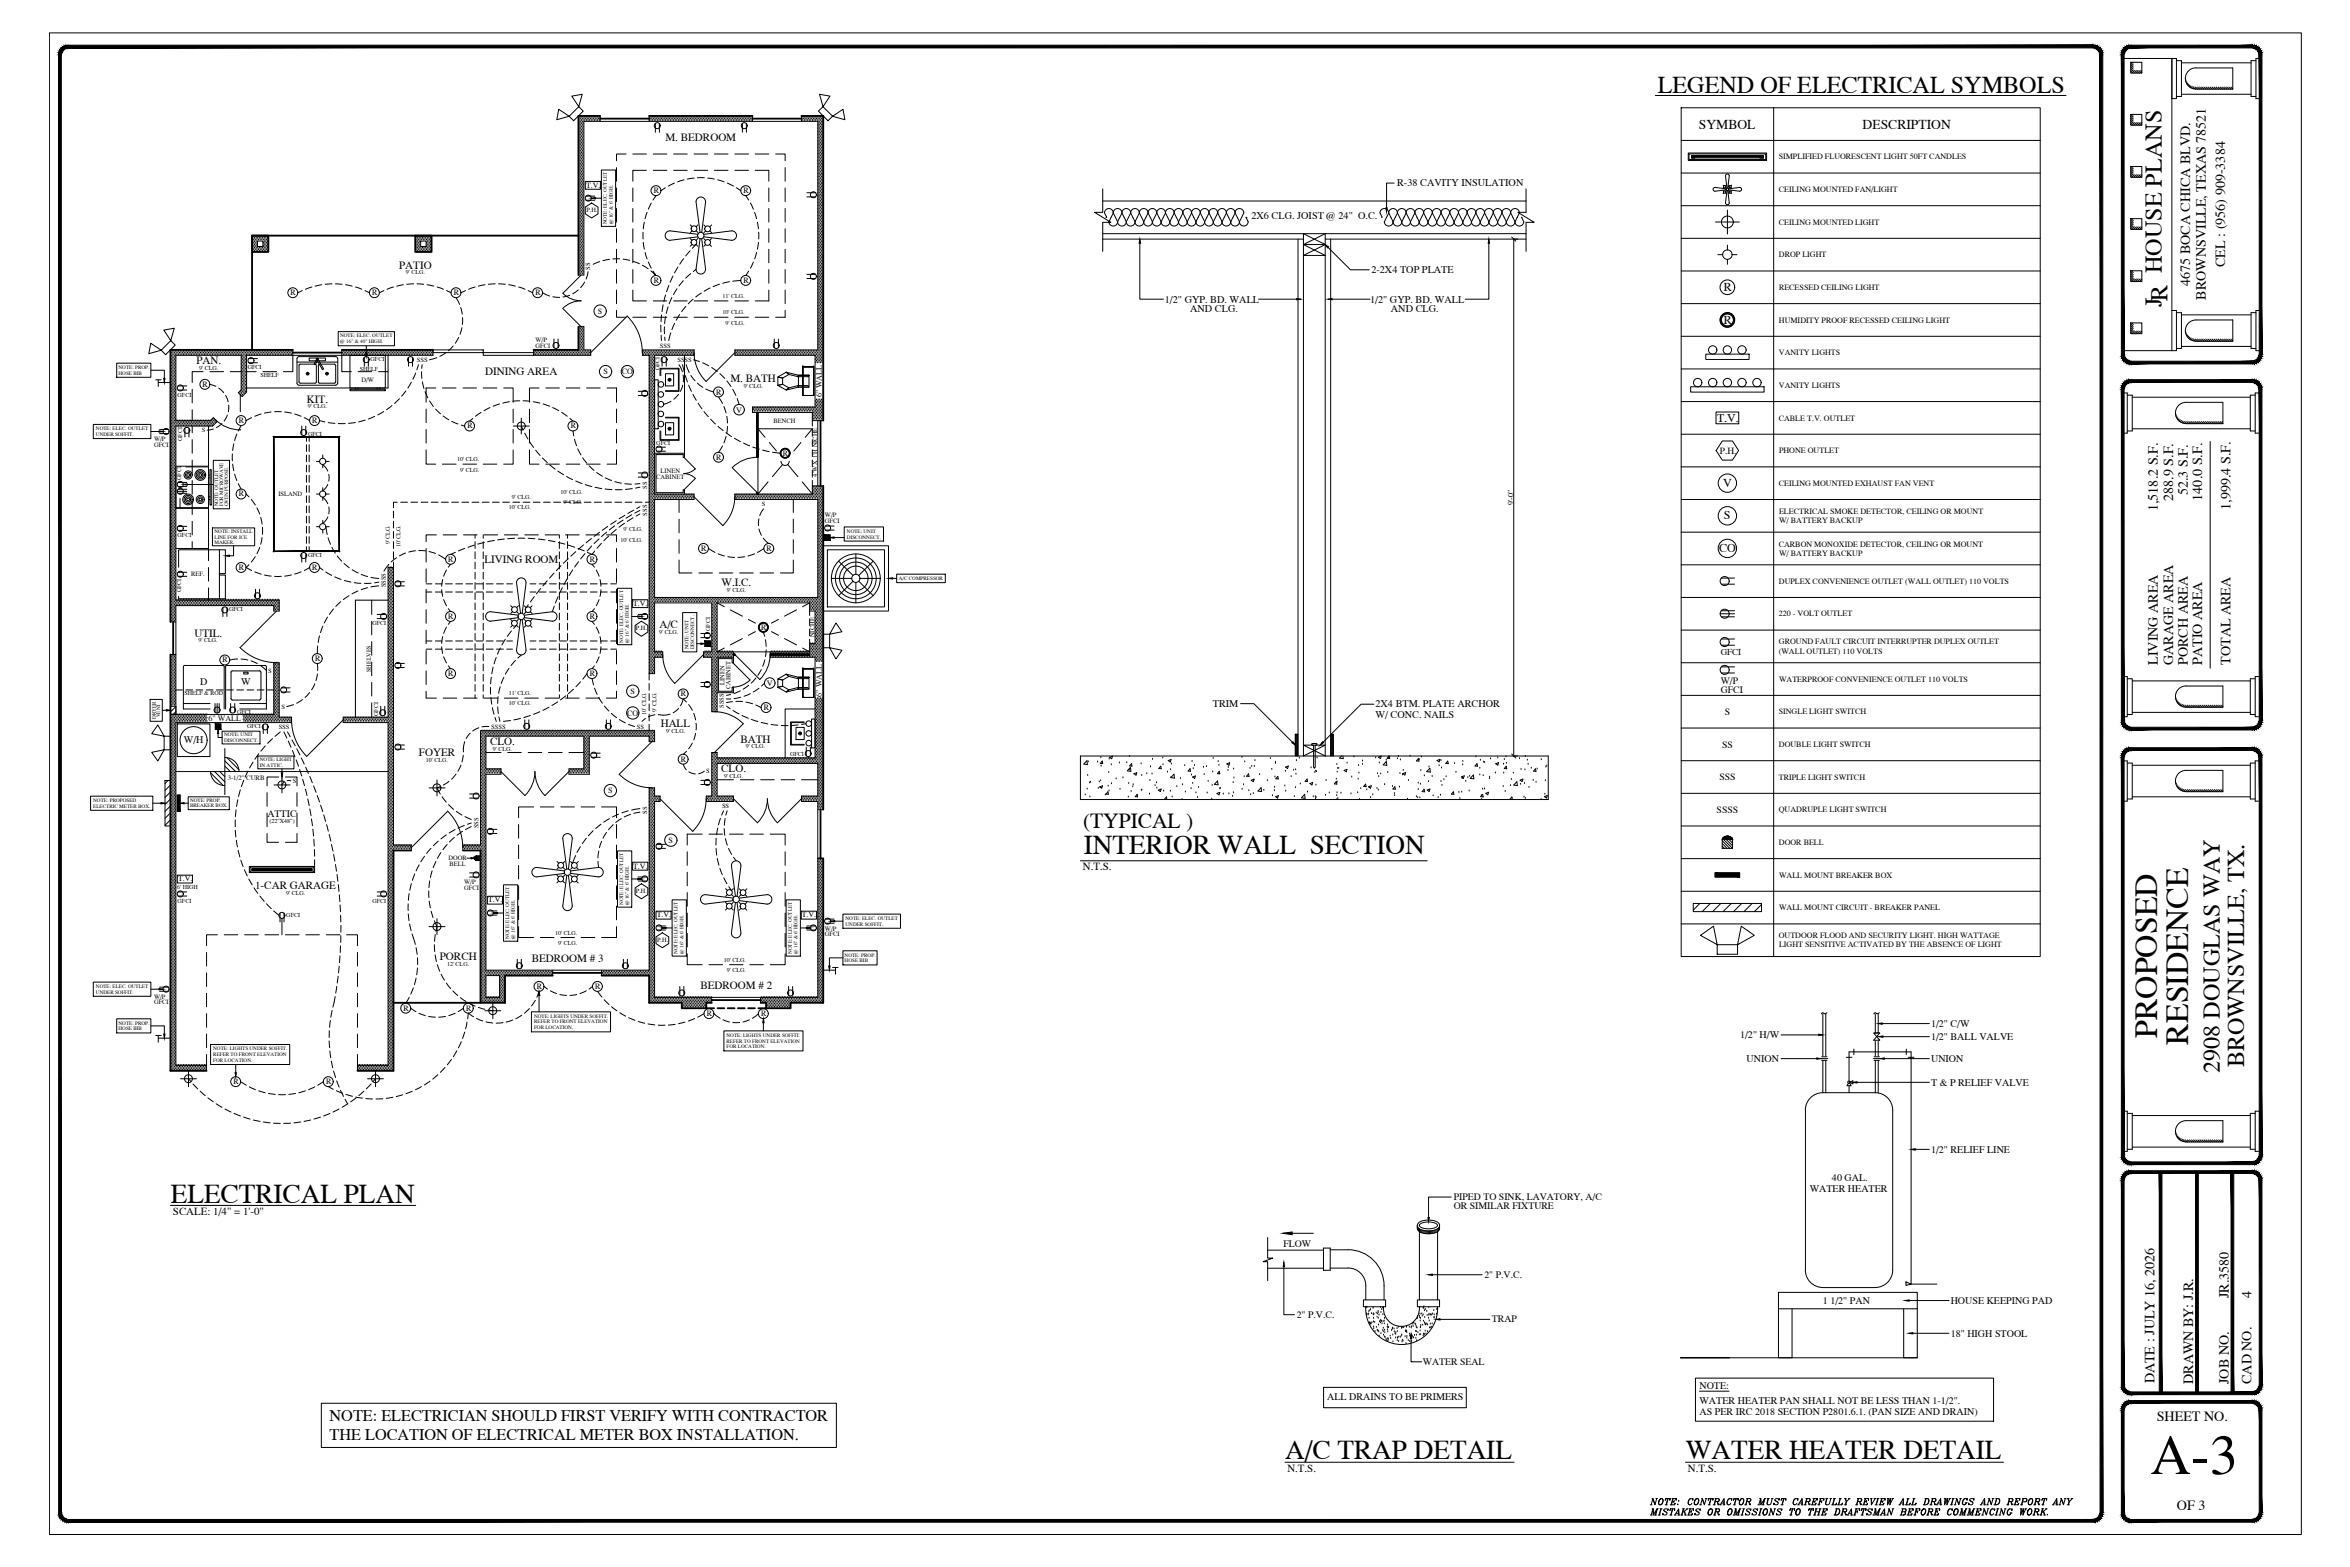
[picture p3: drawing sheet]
<svg xmlns="http://www.w3.org/2000/svg" width="914mm" height="610mm" viewBox="0 0 914 610" stroke-linecap="round" stroke-linejoin="round" font-family="sans-serif">
<defs><g id="words">
<text font-size="21.9" x="836.7" y="573.4">A-3</text>
<g font-size="12.5">
<text x="839.4" y="403.8" transform="rotate(-90 839.4 403.8)">PROPOSED</text>
<text x="851.4" y="406.4" transform="rotate(-90 851.4 406.4)">RESIDENCE</text>
</g>
<g font-size="10.6">
<text x="421.8" y="332.2">INTERIOR WALL SECTION</text>
<text x="66.4" y="467.9">ELECTRICAL PLAN</text>
<text x="500.1" y="567.7">A/C TRAP DETAIL</text>
<text x="655.9" y="567.7">WATER HEATER DETAIL</text>
</g>
<g font-size="9.4">
<text x="645.1" y="36.1">LEGEND OF ELECTRICAL SYMBOLS</text>
<text x="841.2" y="119.3" transform="rotate(-90 841.2 119.3)">JR HOUSE PLANS</text>
<text x="863.8" y="417.4" transform="rotate(-90 863.8 417.4)">2908 DOUGLAS WAY</text>
<text x="873.3" y="415.2" transform="rotate(-90 873.3 415.2)">BROWNSVILLE, TX.</text>
</g>
<text font-size="8.3" x="421.4" y="322.3">(TYPICAL )</text>
<g font-size="6.3">
<text x="128.3" y="553">NOTE: ELECTRICIAN SHOULD FIRST VERIFY WITH CONTRACTOR</text>
<text x="128.3" y="560">THE LOCATION OF ELECTRICAL METER BOX INSTALLATION.</text>
</g>
<g font-size="5.5">
<text x="865.8" y="103.9" transform="rotate(-90 865.8 103.9)">CEL : (956) 909-3384</text>
<text x="852.2" y="111.2" transform="rotate(-90 852.2 111.2)">4675 BOCA CHICA BLVD.</text>
<text x="858.3" y="116.6" transform="rotate(-90 858.3 116.6)">BROWNSVILLE, TEXAS 78521</text>
<text x="845.6" y="194.9" transform="rotate(-90 845.6 194.9)">288.9 S.F.</text>
<text x="851.3" y="192.6" transform="rotate(-90 851.3 192.6)">52.3 S.F.</text>
<text x="856.9" y="194.7" transform="rotate(-90 856.9 194.7)">140.0 S.F.</text>
<text x="839.7" y="198.9" transform="rotate(-90 839.7 198.9)">1,518.2 S.F.</text>
<text x="867.9" y="198.4" transform="rotate(-90 867.9 198.4)">1,999.4 S.F.</text>
<text x="839.7" y="258.7" transform="rotate(-90 839.7 258.7)">LIVING AREA</text>
<text x="845.6" y="258.7" transform="rotate(-90 845.6 258.7)">GARAGE AREA</text>
<text x="851.3" y="258.7" transform="rotate(-90 851.3 258.7)">PORCH AREA</text>
<text x="856.9" y="258.7" transform="rotate(-90 856.9 258.7)">PATIO AREA</text>
<text x="867.9" y="258.6" transform="rotate(-90 867.9 258.6)">TOTAL AREA</text>
<text x="867.2" y="505.1" transform="rotate(-90 867.2 505.1)">JR.3580</text>
<text x="876.1" y="505.1" transform="rotate(-90 876.1 505.1)">4</text>
<text x="838.3" y="538.2" transform="rotate(-90 838.3 538.2)">DATE : JULY 16, 2026</text>
<text x="853.4" y="538.4" transform="rotate(-90 853.4 538.4)">DRAWN BY: J.R.</text>
<text x="867.2" y="538.4" transform="rotate(-90 867.2 538.4)">JOB NO.</text>
<text x="876.1" y="538.4" transform="rotate(-90 876.1 538.4)">CAD NO.</text>
<text x="839.2" y="553">SHEET NO.</text>
<text x="847" y="587.4">OF 3</text>
</g>
<g font-size="5.3">
<text x="661.1" y="50">SYMBOL</text>
<text x="724.8" y="50">DESCRIPTION</text>
</g>
<g font-size="4.7">
<text x="670.8" y="113.2">R</text>
<text x="670.8" y="125.9">R</text>
<text x="670.5" y="189.5">V</text>
<text x="670.8" y="202.1">S</text>
<text x="668.9" y="214.8">CO</text>
</g>
<text font-size="4.6" x="668.1" y="164.2">T.V.</text>
<g font-size="4.3">
<text x="258.9" y="55">M. BEDROOM</text>
<text x="155.3" y="104.5">PATIO</text>
<text x="76.4" y="141.7">PAN.</text>
<text x="188.8" y="146">DINING AREA</text>
<text x="284.2" y="148.6">M. BATH</text>
<text x="119.5" y="156.6">KIT.</text>
<text x="188.5" y="219">LIVING ROOM</text>
<text x="280.8" y="227.9">W.I.C.</text>
<text x="256.7" y="244.4">A/C</text>
<text x="75.6" y="247.6">UTIL.</text>
<text x="257.1" y="283">HALL</text>
<text x="190.7" y="289.9">CLO.</text>
<text x="288.1" y="288.9">BATH</text>
<text x="163" y="294.1">FOYER</text>
<text x="280.7" y="300.5">CLO.</text>
<text x="99.3" y="345.9">1-CAR GARAGE</text>
<text x="171.1" y="373.4">PORCH</text>
<text x="206.9" y="374.1">BEDROOM # 3</text>
<text x="272.5" y="384.7">BEDROOM # 2</text>
</g>
<g font-size="4.2">
<text x="421.3" y="338.6">N.T.S.</text>
<text x="67.3" y="472.8">SCALE: 1/4&quot; = 1'-0&quot;</text>
<text x="500.9" y="572.7">N.T.S.</text>
<text x="656.7" y="572.7">N.T.S.</text>
</g>
<g font-size="4">
<text x="543.6" y="72.4">R-38 CAVITY INSULATION</text>
<text x="486.9" y="85.1">2X6 CLG. JOIST @ 24&quot; O.C.</text>
<text x="533.6" y="106">2-2X4 TOP PLATE</text>
<text x="453.2" y="117.8">1/2&quot; GYP. BD. WALL</text>
<text x="533.1" y="117.8">1/2&quot; GYP. BD. WALL</text>
<text x="463.1" y="121.6">AND CLG.</text>
<text x="541.2" y="121.6">AND CLG.</text>
<text x="471.9" y="275.1">TRIM</text>
<text x="535.2" y="275.2">2X4 BTM. PLATE ARCHOR</text>
<text x="535.2" y="279.5">W/ CONC. NAILS</text>
</g>
<g font-size="3.9">
<text x="77.9" y="266.6">D</text>
<text x="93.9" y="266.6">W</text>
<text x="71.6" y="289.1">W/H</text>
<text x="104" y="317.9">ATTIC</text>
<text x="751.4" y="399.5">1/2&quot; C/W</text>
<text x="677.1" y="403.9">1/2&quot; H/W</text>
<text x="751.4" y="404.6">1/2&quot; BALL VALVE</text>
<text x="679.6" y="413.1">UNION</text>
<text x="751.4" y="413.1">UNION</text>
<text x="751.4" y="422.4">T &amp; P RELIEF VALVE</text>
<text x="751.4" y="448.5">1/2&quot; RELIEF LINE</text>
<text x="712.8" y="459.4">40 GAL.</text>
<text x="704.2" y="463.6">WATER HEATER</text>
<text x="709.3" y="507.3">1 1/2&quot; PAN</text>
<text x="759" y="507.3">HOUSE KEEPING PAD</text>
<text x="759" y="520">18&quot; HIGH STOOL</text>
<text x="516.4" y="544.8">ALL DRAINS TO BE PRIMERS</text>
<text x="661.3" y="540.3">NOTE:</text>
<text x="661.3" y="546.2">WATER HEATER PAN SHALL NOT BE LESS THAN 1-1/2&quot;.</text>
<text x="661.3" y="550.6">AS PER IRC 2018 SECTION P2801.6.1. (PAN SIZE AND DRAIN)</text>
</g>
<g font-size="3.8">
<text x="669.6" y="266.2">W/P</text>
<text x="669.6" y="269.4">GFCI</text>
<text x="671.1" y="278.1">S</text>
<text x="670.1" y="290.8">SS</text>
<text x="669" y="303.5">SSS</text>
<text x="668" y="316.2">SSSS</text>
<text x="565.6" y="466.9">PIPED TO SINK, LAVATORY, A/C</text>
<text x="565.6" y="470.3">OR SIMILAR FIXTURE</text>
<text x="499.4" y="484.9">FLOW</text>
<text x="577.6" y="497">2&quot; P.V.C.</text>
<text x="504.6" y="512.6">2&quot; P.V.C.</text>
<text x="580.5" y="514.4">TRAP</text>
<text x="553.6" y="531.1">WATER SEAL</text>
</g>
<text font-size="3.7" x="669.2" y="176.6">P.H.</text>
<text font-size="3.5" x="669.5" y="254.9">GFCI</text>
<g font-size="3.2">
<text x="286.5" y="160.6">V</text>
<text x="298.4" y="267">V</text>
</g>
<g font-size="3.1">
<text x="692.1" y="62">SIMPLIFIED FLUORESCENT LIGHT 50FT CANDLES</text>
<text x="254.4" y="75.2">R</text>
<text x="289.3" y="75.2">R</text>
<text x="692.1" y="74.7">CEILING MOUNTED FAN/LIGHT</text>
<text x="692.1" y="87.4">CEILING MOUNTED LIGHT</text>
<text x="692.2" y="100.1">DROP LIGHT</text>
<text x="254.4" y="110.1">R</text>
<text x="289.3" y="110.1">R</text>
<text x="692.2" y="112.8">RECESSED CEILING LIGHT</text>
<text x="113.1" y="114.8">R</text>
<text x="144.8" y="114.8">R</text>
<text x="176.6" y="114.8">R</text>
<text x="208.3" y="114.8">R</text>
<text x="232.6" y="122">S</text>
<text x="692.2" y="125.5">HUMIDITY PROOF RECESSED CEILING LIGHT</text>
<text x="692.2" y="138.2">VANITY LIGHTS</text>
<text x="234.8" y="145.5">S</text>
<text x="242" y="145.5">CO</text>
<text x="78.9" y="150.5">R</text>
<text x="278.7" y="153.5">R</text>
<text x="319.8" y="154.6" transform="rotate(-90 319.8 154.6)">6&quot; WALL</text>
<text x="692.2" y="150.9">VANITY LIGHTS</text>
<text x="92.9" y="164.6">R</text>
<text x="121.5" y="164.6">R</text>
<text x="181.8" y="166.7">R</text>
<text x="222.1" y="166.7">R</text>
<text x="692.1" y="163.6">CABLE T.V. OUTLET</text>
<text x="278.7" y="178.9">R</text>
<text x="304.6" y="177.3">R</text>
<text x="692.2" y="176.3">PHONE OUTLET</text>
<text x="692.1" y="189">CEILING MOUNTED EXHAUST FAN VENT</text>
<text x="92.9" y="193.1">R</text>
<text x="588.9" y="196.5" transform="rotate(-90 588.9 196.5)">9'-0&quot;</text>
<text x="692.2" y="199.9">ELECTRICAL SMOKE DETECTOR, CEILING OR MOUNT</text>
<text x="692.2" y="203.5">W/ BATTERY BACKUP</text>
<text x="272.9" y="214.3">R</text>
<text x="298.3" y="214.3">R</text>
<text x="692.1" y="212.6">CARBON MONOXIDE DETECTOR, CEILING OR MOUNT</text>
<text x="92.9" y="221.7">R</text>
<text x="121.5" y="221.7">R</text>
<text x="174.4" y="218.5">R</text>
<text x="229.5" y="218.5">R</text>
<text x="692.2" y="216.2">W/ BATTERY BACKUP</text>
<text x="692.2" y="227.1">DUPLEX CONVENIENCE OUTLET (WALL OUTLET) 110 VOLTS</text>
<text x="692.1" y="239.8">220 - VOLT OUTLET</text>
<text x="174.4" y="240.8">R</text>
<text x="229.5" y="240.8">R</text>
<text x="296.1" y="245">R</text>
<text x="692.2" y="250.7">GROUND FAULT CIRCUIT INTERRUPTER DUPLEX OUTLET</text>
<text x="86.6" y="257.7">R</text>
<text x="122.6" y="257.2">R</text>
<text x="692.1" y="254.3">(WALL OUTLET) 110 VOLTS</text>
<text x="174.4" y="263">R</text>
<text x="229.5" y="263">R</text>
<text x="245.3" y="269.9">S</text>
<text x="692.2" y="265.2">WATERPROOF CONVENIENCE OUTLET 110 VOLTS</text>
<text x="265" y="270.9">R</text>
<text x="319.8" y="271" transform="rotate(-90 319.8 271)">6&quot; WALL</text>
<text x="81.1" y="280.6">6&quot; WALL</text>
<text x="244.1" y="278.4">CO</text>
<text x="297.2" y="276.2">R</text>
<text x="692.1" y="277.9">SINGLE LIGHT SWITCH</text>
<text x="692.2" y="290.6">DOUBLE LIGHT SWITCH</text>
<text x="265" y="296.3">R</text>
<text x="692.2" y="303.3">TRIPLE LIGHT SWITCH</text>
<text x="236.6" y="308.5">S</text>
<text x="692.1" y="316">QUADRUPLE LIGHT SWITCH</text>
<text x="260.2" y="327.8">S</text>
<text x="692.2" y="328.7">DOOR BELL</text>
<text x="692.2" y="341.4">WALL MOUNT BREAKER BOX</text>
<text x="692.2" y="354.1">WALL MOUNT CIRCUIT - BREAKER PANEL</text>
<text x="692.1" y="365">OUTDOOR FLOOD AND SECURITY LIGHT. HIGH WATTAGE</text>
<text x="692.2" y="368.6">LIGHT SENSITIVE ACTIVATED BY THE ABSENCE OF LIGHT</text>
<text x="208.9" y="384.7">R</text>
<text x="231.6" y="384.7">R</text>
<text x="157" y="393.2">R</text>
<text x="181.3" y="393.2">R</text>
<text x="275" y="395.3">R</text>
<text x="296.1" y="395.3">R</text>
<text x="90.8" y="421.7">R</text>
<text x="126.9" y="421.7">R</text>
</g>
<g font-size="3">
<text x="228" y="73">T.V.</text>
<text x="246.4" y="235.7">T.V.</text>
<text x="246.4" y="337.9">T.V.</text>
<text x="69.3" y="342.9">T.V.</text>
<text x="189.9" y="351.1">T.V.</text>
<text x="255.6" y="356.9">T.V.</text>
<text x="312" y="356.9">T.V.</text>
</g>
<text font-size="2.6" x="88.6" y="303.4">3-1/2&quot; CURB</text>
<g font-size="2.5">
<text x="229.7" y="105" transform="rotate(-90 229.7 105)">SS</text>
<text x="208.4" y="133.2">W/P</text>
<text x="208.4" y="135.4">GFCI</text>
<text x="256.8" y="135.3">SSS</text>
<text x="162.2" y="140.8">SSS</text>
<text x="263.6" y="140.8">SSSS</text>
<text x="140.6" y="148.5">D/W</text>
<text x="300.9" y="164.5">BENCH</text>
<text x="59.9" y="171.5">W/P</text>
<text x="59.9" y="173.7">GFCI</text>
<text x="78.5" y="168.2">S</text>
<text x="257" y="183.9">LINEN</text>
<text x="318" y="185.4" transform="rotate(-90 318 185.4)">4'W X 1'H NICHE</text>
<text x="251.8" y="190.2" transform="rotate(-90 251.8 190.2)">SS</text>
<text x="255.3" y="186.2">CABINET</text>
<text x="108.3" y="193.1">ISLAND</text>
<text x="296.5" y="196.8">S</text>
<text x="251.8" y="200.5" transform="rotate(-90 251.8 200.5)">SSS</text>
<text x="321" y="201.3">W/P</text>
<text x="321" y="203.4">GFCI</text>
<text x="74.4" y="224.3">REF.</text>
<text x="150.2" y="228.5" transform="rotate(-90 150.2 228.5)">SSSS</text>
<text x="316.9" y="247.9" transform="rotate(-90 316.9 247.9)">NICHE</text>
<text x="104.4" y="261.6">S</text>
<text x="281.9" y="266.4" transform="rotate(-90 281.9 266.4)">LINEN</text>
<text x="284.2" y="268.1" transform="rotate(-90 284.2 268.1)">CABINET</text>
<text x="109.5" y="275.7">S</text>
<text x="281.6" y="275.4" transform="rotate(-90 281.6 275.4)">SSSS</text>
<text x="108.4" y="283.6">SSS</text>
<text x="191.1" y="283.4">SSSS</text>
<text x="247.8" y="283.4">SS</text>
<text x="113.9" y="304.6">S</text>
<text x="274.8" y="300.8">S</text>
<text x="251.8" y="316.5" transform="rotate(-90 251.8 316.5)">SS</text>
<text x="281" y="314.3">SS</text>
<text x="186.2" y="322.2" transform="rotate(-90 186.2 322.2)">SSS</text>
<text x="174.5" y="334.7">DOOR</text>
<text x="174.9" y="336.9">BELL</text>
<text x="180.6" y="344.1">W/P</text>
<text x="180.6" y="346.2">GFCI</text>
<text x="321" y="362">W/P</text>
<text x="321" y="364.2">GFCI</text>
<text x="59.9" y="388.5">W/P</text>
<text x="59.9" y="390.7">GFCI</text>
</g>
<g font-size="2.4">
<text x="228.2" y="82.5">P.H.</text>
<text x="247.4" y="245.3">P.H.</text>
<text x="247.4" y="347.4">P.H.</text>
<text x="255.7" y="366.4">P.H.</text>
</g>
<g font-size="2.3">
<text x="157.9" y="106.8">9' CLG.</text>
<text x="281.1" y="116">11' CLG.</text>
<text x="281.1" y="122.3">10' CLG.</text>
<text x="282.3" y="126.3">9' CLG.</text>
<text x="77.5" y="143.9">9' CLG.</text>
<text x="96.4" y="143.7">GFCI</text>
<text x="144.2" y="140.3">GFCI</text>
<text x="101.3" y="146.5">SHELF</text>
<text x="140" y="144.2">SHELF</text>
<text x="256.7" y="144.1" transform="rotate(-90 256.7 144.1)">GFCI</text>
<text x="69.1" y="154.3">GFCI</text>
<text x="289.4" y="150.9">9' CLG.</text>
<text x="119.8" y="158.8">9' CLG.</text>
<text x="70.9" y="171.6" transform="rotate(-90 70.9 171.6)">GFCI</text>
<text x="119.9" y="169.4">GFCI</text>
<text x="255.4" y="173.2">GFCI</text>
<text x="177.9" y="179.5">10' CLG.</text>
<text x="179.1" y="183.4">9' CLG.</text>
<text x="70.6" y="186.8" transform="rotate(-90 70.6 186.8)">GFCI</text>
<text x="199.2" y="194">9' CLG.</text>
<text x="218.1" y="192.2">10' CLG.</text>
<text x="219.3" y="196.1">9' CLG.</text>
<text x="198" y="198">10' CLG.</text>
<text x="69.1" y="208.9">GFCI</text>
<text x="242.6" y="206.7">9' CLG.</text>
<text x="151.8" y="211.7" transform="rotate(-90 151.8 211.7)">9' CLG.</text>
<text x="155.8" y="212.9" transform="rotate(-90 155.8 212.9)">10' CLG.</text>
<text x="241.4" y="210.7">10' CLG.</text>
<text x="119.9" y="216.5">GFCI</text>
<text x="70.6" y="230.5" transform="rotate(-90 70.6 230.5)">GFCI</text>
<text x="282.8" y="230.2">9' CLG.</text>
<text x="89.2" y="237.7">GFCI</text>
<text x="145" y="243.2">GFCI</text>
<text x="276.4" y="245.5" transform="rotate(-90 276.4 245.5)">GFCI</text>
<text x="77.2" y="249.9">9' CLG.</text>
<text x="256.5" y="246.6">9' CLG.</text>
<text x="144.3" y="261.4" transform="rotate(-90 144.3 261.4)">SHELVES</text>
<text x="71.7" y="270.5">SHELF &amp; ROD</text>
<text x="198" y="270.5">11' CLG.</text>
<text x="198" y="274.2">10' CLG.</text>
<text x="92.2" y="277.6">GFCI</text>
<text x="147.1" y="278.5" transform="rotate(-90 147.1 278.5)">GFCI</text>
<text x="251.5" y="278" transform="rotate(-90 251.5 278)">10' CLG.</text>
<text x="255.5" y="276.8" transform="rotate(-90 255.5 276.8)">9' CLG.</text>
<text x="96.2" y="283.2">GFCI</text>
<text x="259.2" y="285.3">9' CLG.</text>
<text x="191.8" y="292.1">9' CLG.</text>
<text x="290.3" y="291.1">9' CLG.</text>
<text x="165.7" y="296.3">10' CLG.</text>
<text x="307.5" y="294.2">GFCI</text>
<text x="281.7" y="302.7">9' CLG.</text>
<text x="104.8" y="320.1">(22&quot;X48&quot;)</text>
<text x="68.9" y="346">6' HIGH</text>
<text x="69.1" y="351.1">GFCI</text>
<text x="111.3" y="348.3">9' CLG.</text>
<text x="145" y="351.1">GFCI</text>
<text x="111.4" y="356.5">GFCI</text>
<text x="216" y="363.6">10' CLG.</text>
<text x="217.2" y="367.6">9' CLG.</text>
<text x="173.9" y="375.7">12' CLG.</text>
<text x="281.6" y="374.2">10' CLG.</text>
<text x="282.8" y="378.2">9' CLG.</text>
</g>
<g font-size="2">
<text x="236.2" y="87.3" transform="rotate(-90 236.2 87.3)">NOTE: ELEC. OUTLET</text>
<text x="238.4" y="87.3" transform="rotate(-90 238.4 87.3)">@ 16&quot; &amp; 6' HIGH.</text>
<text x="132.4" y="131.2">NOTE: ELEC. OUTLET</text>
<text x="132.4" y="133.4">@ 16&quot; &amp; 40&quot; HIGH.</text>
<text x="46.1" y="143.7">NOTE: PROP.</text>
<text x="46.1" y="145.7">HOSE BIB</text>
<text x="37.3" y="167.4">NOTE: ELEC. OUTLET</text>
<text x="37.3" y="169.6">UNDER SOFFIT.</text>
<text x="84.9" y="197" transform="rotate(-90 84.9 197)">NOTE: OUTLET</text>
<text x="86.9" y="197" transform="rotate(-90 86.9 197)">FOR MICROWAVE</text>
<text x="88.8" y="197" transform="rotate(-90 88.8 197)">OVEN PURPOSE.</text>
<text x="83.5" y="207.5">NOTE: INSTALL</text>
<text x="83.5" y="209.5">LINE FOR ICE</text>
<text x="329.6" y="207.3">NOTE: UNIT</text>
<text x="329.6" y="209.6">DISCONNECT.</text>
<text x="83.5" y="211.5">MAKER.</text>
<text x="349.7" y="225.6">A/C COMPRESSOR</text>
<text x="242.4" y="250" transform="rotate(-90 242.4 250)">NOTE: ELEC. OUTLET</text>
<text x="244.7" y="250" transform="rotate(-90 244.7 250)">@ 16&quot; &amp; 6' HIGH.</text>
<text x="267.9" y="252.6" transform="rotate(-90 267.9 252.6)">NOTE: UNIT</text>
<text x="270.2" y="252.6" transform="rotate(-90 270.2 252.6)">DISCONNECT.</text>
<text x="60.6" y="279.8" transform="rotate(-90 60.6 279.8)">DRYER</text>
<text x="62.3" y="279.1" transform="rotate(-90 62.3 279.1)">VENT</text>
<text x="87.2" y="286.4">NOTE: UNIT</text>
<text x="87.2" y="288.7">DISCONNECT.</text>
<text x="101.1" y="296.1">NOTE: LIGHT</text>
<text x="101.1" y="298.4">IN ATTIC.</text>
<text x="36.3" y="312">NOTE: PROPOSED</text>
<text x="36.3" y="314.3">ELECTRIC METER BOX.</text>
<text x="73.9" y="312.1">NOTE: PROP.</text>
<text x="73.9" y="314.1">BREAKER BOX.</text>
<text x="242.4" y="352.1" transform="rotate(-90 242.4 352.1)">NOTE: ELEC. OUTLET</text>
<text x="244.7" y="352.1" transform="rotate(-90 244.7 352.1)">@ 16&quot; &amp; 6' HIGH.</text>
<text x="329" y="357.9">NOTE: ELEC. OUTLET</text>
<text x="198.1" y="365.4" transform="rotate(-90 198.1 365.4)">NOTE: ELEC. OUTLET</text>
<text x="200.3" y="365.4" transform="rotate(-90 200.3 365.4)">@ 16&quot; &amp; 6' HIGH.</text>
<text x="329" y="360.1">UNDER SOFFIT.</text>
<text x="263.7" y="371.2" transform="rotate(-90 263.7 371.2)">NOTE: ELEC. OUTLET</text>
<text x="266" y="371.2" transform="rotate(-90 266 371.2)">@ 16&quot; &amp; 6' HIGH.</text>
<text x="308" y="371.2" transform="rotate(-90 308 371.2)">NOTE: ELEC. OUTLET</text>
<text x="310.3" y="371.2" transform="rotate(-90 310.3 371.2)">@ 16&quot; &amp; 6' HIGH.</text>
<text x="328.7" y="372.3">NOTE: PROP.</text>
<text x="328.7" y="374.3">HOSE BIB</text>
<text x="37.3" y="384.3">NOTE: ELEC. OUTLET</text>
<text x="37.3" y="386.6">UNDER SOFFIT.</text>
<text x="207.8" y="395.9">NOTE: LIGHTS UNDER SOFFIT.</text>
<text x="46.1" y="398.8">NOTE: PROP.</text>
<text x="46.1" y="400.8">HOSE BIB</text>
<text x="207.8" y="398.2">REFER TO FRONT ELEVATION</text>
<text x="207.8" y="400.4">FOR LOCATION.</text>
<text x="282.7" y="403.3">NOTE: LIGHTS UNDER SOFFIT.</text>
<text x="282.7" y="405.6">REFER TO FRONT ELEVATION</text>
<text x="282.7" y="407.9">FOR LOCATION.</text>
<text x="83" y="408.6">NOTE: LIGHTS UNDER SOFFIT.</text>
<text x="83" y="410.9">REFER TO FRONT ELEVATION</text>
<text x="83" y="413.1">FOR LOCATION.</text>
</g>
</g></defs>
<!-- layer: 0 -->
<g fill="#000" stroke="#000" stroke-width=".39">
<path d="M731.1 403.3l1.5-.3v.5zM499.2 479.8l3.6-.5v1z"/>
<path d="M25.8 17.7l.7-.1v1zM25.8 17.7l.2 1 .5-.1zM25.1 17.9l.7-.2 .2 1zM25.1 17.9l.4 1 .5-.2zM24.5 18.2l.6-.3 .4 1zM24.5 18.2l.5 .9 .5-.2zM23.9 18.7l.6-.5 .5 .9zM23.9 18.7l.7 .7 .4-.3zM23.9 18.7l.7 .7-1.2-.2zM23.4 19.2l.9 .6 .3-.4zM23.4 19.2l.9 .6-1.2 .1zM23.1 19.9l1 .4 .2-.5zM23.1 19.9l1 .4-1.2 .2zM22.9 20.5l1 .3 .2-.5zM22.9 20.5l1 .3-1.1 .5zM22.8 21.3h1.1v-.5z"/>
<path d="M26.5 17.6v1l788-1zM26.5 18.6l788-1v1z"/>
<path d="M828.4 17.7l.7-.1v1zM828.4 17.7l.2 1 .5-.1zM827.7 17.9l.7-.2 .2 1zM827.7 17.9l.4 1 .5-.2zM827.1 18.2l.6-.3 .4 1zM827.1 18.2l.5 .9 .5-.2zM826.5 18.7l.6-.5 .5 .9zM826.5 18.7l.8 .7 .3-.3zM826.5 18.7l.8 .7-1.3-.2zM826 19.2l.9 .6 .4-.4zM826 19.2l.9 .6-1.2 .1zM825.7 19.9l1 .4 .2-.5zM825.7 19.9l1 .4-1.2 .2zM825.5 20.5l1 .3 .2-.5zM825.5 20.5l1 .3-1.1 .5zM825.4 21.3h1.1v-.5z"/>
<path d="M829.1 17.6v1l47.3-1zM829.1 18.6l47.3-1v1z"/>
<path d="M817.1 21.3l1-.8 .1 .8zM817.1 20.8v.5l1-.8zM817.9 19.9l.2 .6-1 .3zM816.9 20.3l.2 .5 .8-.9zM817.6 19.2l.3 .7-1 .4zM816.7 19.8l.2 .5 .7-1.1zM817.1 18.7l.5 .5-.9 .6zM816.3 19.4l.4 .4 .4-1.1zM816.6 18.2l.5 .5-.8 .7zM816.6 18.2l-.6 .9 .3 .3zM815.9 17.9l.7 .3-.6 .9zM815.9 17.9l-.4 1 .5 .2zM815.2 17.7l.7 .2-.4 1zM815.2 17.7l-.2 1 .5 .2zM814.5 17.6l.7 .1-.2 1zM814.5 17.6v1l.5 .1z"/>
<path d="M817.1 21.3l1.1 567.2v-567.2zM817.1 21.3l1.1 567.2h-1.1z"/>
<path d="M879.1 21.3l1-.8v.8zM879 20.8l.1 .5 1-.8zM879.8 19.9l.3 .6-1.1 .3zM878.9 20.3l.1 .5 .8-.9zM879.5 19.2l.3 .7-.9 .4zM878.6 19.8l.3 .5 .6-1.1zM879 18.7l.5 .5-.9 .6zM879 18.7l-.7 .7 .3 .4zM878.5 18.2l.5 .5-.7 .7zM878.5 18.2l-.6 .9 .4 .3zM877.9 17.9l.6 .3-.6 .9zM877.9 17.9l-.5 1 .5 .2zM877.2 17.7l.7 .2-.5 1zM877.2 17.7l-.2 1 .4 .2zM876.4 17.6l.8 .1-.2 1zM876.4 17.6v1l.6 .1z"/>
<path d="M879.1 21.3l1 116.6v-116.6zM879.1 21.3l1 116.6h-1z"/>
<path d="M825.4 137.9h1.1l-1 .7zM825.5 138.6l1-.2v-.5zM825.5 138.6l1-.2-.8 .9zM826.5 138.4l-.8 .9 1-.4zM825.7 139.3l1-.4-.7 1zM826.7 138.9l-.7 1 .9-.6zM826 139.9l.9-.6-.4 1.2zM826.9 139.3l-.4 1.2 .8-.7zM826.5 140.5l.8-.7-.2 1.1zM827.3 139.8l-.2 1.1 .5-.8zM827.6 140.1l.1 1.2-.6-.4zM827.6 140.1l.1 1.2 .4-1zM828.1 140.3l.3 1.2-.7-.2zM828.1 140.3l.3 1.2 .2-1zM828.6 140.5l.5 1.1-.7-.1zM828.6 140.5l.5 1.1v-1.1z"/>
<path d="M825.4 21.3v116.6h1.1zM825.4 21.3h1.1v116.6z"/>
<path d="M828.4 147.8l.7-.1v1.1zM828.4 147.8l.2 1h.5zM827.7 148l.7-.2 .2 1zM827.7 148l.4 1 .5-.2zM827.1 148.4l.6-.4 .4 1zM827.1 148.4l.5 .8 .5-.2zM826.5 148.8l.6-.4 .5 .8zM826.5 148.8l.8 .7 .3-.3zM826.5 148.8l.8 .7-1.3-.1zM826 149.4l.9 .6 .4-.5zM826 149.4l.9 .6h-1.2zM825.7 150l1 .4 .2-.4zM825.7 150l1 .4-1.2 .3zM825.5 150.7l1 .2 .2-.5zM825.5 150.7l1 .2-1.1 .5zM825.4 151.4h1.1v-.5z"/>
<path d="M829.1 147.7v1.1l47.3-1.1zM829.1 148.8l47.3-1.1v1.1z"/>
<path d="M876.4 140.5l.8 1-.8 .1zM876.4 140.5l.8 1-.2-1zM877 140.5l.9 .8-.7 .2zM877 140.5l.9 .8-.5-1zM877.4 140.3l1.1 .6-.6 .4zM877.4 140.3l1.1 .6-.6-.8zM877.9 140.1l1.1 .4-.5 .4zM877.9 140.1l1.1 .4-.7-.7zM878.3 139.8l1.2 .1-.5 .6zM878.6 139.3l-.3 .5 1.2 .1zM878.6 139.3h1.2l-.3 .6zM878.9 138.9l-.3 .4h1.2zM878.9 138.9l1.2-.3-.3 .7zM879 138.4l-.1 .5 1.2-.3zM879 138.4l1.1-.5v.7zM879.1 137.9l-.1 .5 1.1-.5z"/>
<path d="M829.1 141.6h47.3v-1.1zM829.1 140.5h47.3l-47.3 1.1z"/>
<path d="M879.1 151.4l1-.7v.7zM879 150.9l.1 .5 1-.7zM879.8 150l.3 .7-1.1 .2zM878.9 150.4l.1 .5 .8-.9zM879.5 149.4l.3 .6-.9 .4zM878.6 150l.3 .4 .6-1zM879 148.8l.5 .6-.9 .6zM879 148.8l-.7 .7 .3 .5zM878.5 148.4l.5 .4-.7 .7zM878.5 148.4l-.6 .8 .4 .3zM877.9 148l.6 .4-.6 .8zM877.9 148l-.5 1 .5 .2zM877.2 147.8l.7 .2-.5 1zM877.2 147.8l-.2 1 .4 .2zM876.4 147.7l.8 .1-.2 1zM876.4 147.7v1.1h.6z"/>
<path d="M879.1 151.4l1 128.9v-128.9zM879.1 151.4l1 128.9h-1z"/>
<path d="M825.4 280.3h1.1l-1 .7zM825.5 281l1-.2v-.5zM825.5 281l1-.2-.8 .9zM826.5 280.8l-.8 .9 1-.4zM825.7 281.7l1-.4-.7 1zM826.7 281.3l-.7 1 .9-.6zM826 282.3l.9-.6-.4 1.2zM826.9 281.7l-.4 1.2 .8-.7zM826.5 282.9l.8-.7-.2 1.2zM827.3 282.2l-.2 1.2 .5-.9zM827.6 282.5l.1 1.2-.6-.3zM827.6 282.5l.1 1.2 .4-1zM828.1 282.7l.3 1.2-.7-.2zM828.1 282.7l.3 1.2 .2-1zM828.6 282.9l.5 1.1-.7-.1zM828.6 282.9l.5 1.1v-1.1z"/>
<path d="M825.4 151.4v128.9h1.1zM825.4 151.4h1.1v128.9z"/>
<path d="M828.4 290.9h.7v1zM828.4 290.9l.2 1.1 .5-.1zM827.7 291.1l.7-.2 .2 1.1zM827.7 291.1l.4 1 .5-.1zM827.1 291.5l.6-.4 .4 1zM827.1 291.5l.5 .9 .5-.3zM826.5 291.9l.6-.4 .5 .9zM826.5 291.9l.8 .8 .3-.3zM826.5 291.9l.8 .8-1.3-.2zM826 292.5l.9 .6 .4-.4zM826 292.5l.9 .6-1.2 .1zM825.7 293.2l1 .4 .2-.5zM825.7 293.2l1 .4-1.2 .2zM825.5 293.8l1 .3 .2-.5zM825.5 293.8l1 .3-1.1 .5zM825.4 294.6h1.1v-.5z"/>
<path d="M829.1 290.9v1l47.3-1zM829.1 291.9l47.3-1v1z"/>
<path d="M876.4 282.9l.8 1-.8 .1zM876.4 282.9l.8 1-.2-1zM877 282.9l.9 .8-.7 .2zM877 282.9l.9 .8-.5-1zM877.4 282.7l1.1 .7-.6 .3zM877.4 282.7l1.1 .7-.6-.9zM877.9 282.5l1.1 .4-.5 .5zM877.9 282.5l1.1 .4-.7-.7zM878.3 282.2l1.2 .1-.5 .6zM878.6 281.7l-.3 .5 1.2 .1zM878.6 281.7h1.2l-.3 .6zM878.9 281.3l-.3 .4h1.2zM878.9 281.3l1.2-.3-.3 .7zM879 280.8l-.1 .5 1.2-.3zM879 280.8l1.1-.5v.7zM879.1 280.3l-.1 .5 1.1-.5z"/>
<path d="M829.1 284h47.3v-1.1zM829.1 282.9h47.3l-47.3 1.1z"/>
<path d="M879.1 294.6l1-.8v.8zM879 294.1l.1 .5 1-.8zM879.8 293.2l.3 .6-1.1 .3zM878.9 293.6l.1 .5 .8-.9zM879.5 292.5l.3 .7-.9 .4zM878.6 293.1l.3 .5 .6-1.1zM879 291.9l.5 .6-.9 .6zM879 291.9l-.7 .8 .3 .4zM878.5 291.5l.5 .4-.7 .8zM878.5 291.5l-.6 .9 .4 .3zM877.9 291.1l.6 .4-.6 .9zM877.9 291.1l-.5 1 .5 .3zM877.2 290.9l.7 .2-.5 1zM877.2 290.9l-.2 1.1 .4 .1zM876.4 290.9h.8l-.2 1.1zM876.4 290.9v1l.6 .1z"/>
<path d="M879.1 294.6l1 154.8v-154.8zM879.1 294.6l1 154.8h-1z"/>
<path d="M825.4 449.4h1.1l-1 .7zM825.5 450.1l1-.2v-.5zM825.5 450.1l1-.2-.8 .9zM826.5 449.9l-.8 .9 1-.4zM825.7 450.8l1-.4-.7 1zM826.7 450.4l-.7 1 .9-.5zM826 451.4l.9-.5-.4 1.1zM826.9 450.9l-.4 1.1 .8-.8zM826.5 452l.8-.8-.2 1.3zM827.3 451.2l-.2 1.3 .5-.9zM827.6 451.6l.1 1.2-.6-.3zM827.6 451.6l.1 1.2 .4-1zM828.1 451.8l.3 1.2-.7-.2zM828.1 451.8l.3 1.2 .2-1zM828.6 452l.5 1.1-.7-.1zM828.6 452l.5 1.1v-1.1z"/>
<path d="M825.4 294.6v154.8h1.1zM825.4 294.6h1.1v154.8z"/>
<path d="M828.4 455.5l.7-.1v1.1zM828.4 455.5l.2 1h.5zM827.7 455.7l.7-.2 .2 1zM827.7 455.7l.4 1 .5-.2zM827.1 456l.6-.3 .4 1zM827.1 456l.5 .9 .5-.2zM826.5 456.5l.6-.5 .5 .9zM826.5 456.5l.8 .8 .3-.4zM826.5 456.5l.8 .8-1.3-.3zM826 457l.9 .6 .4-.3zM826 457l.9 .6-1.2 .1zM825.7 457.7l1 .4 .2-.5zM825.7 457.7l1 .4-1.2 .3zM825.5 458.4l1 .2 .2-.5zM825.5 458.4l1 .2-1.1 .5zM825.4 459.1h1.1v-.5z"/>
<path d="M829.1 455.4v1.1l47.3-1.1zM829.1 456.5l47.3-1.1v1.1z"/>
<path d="M876.4 452l.8 1-.8 .1zM876.4 452l.8 1-.2-1zM877 452l.9 .8-.7 .2zM877 452l.9 .8-.5-1zM877.4 451.8l1.1 .7-.6 .3zM877.4 451.8l1.1 .7-.6-.9zM877.9 451.6l1.1 .4-.5 .5zM877.9 451.6l1.1 .4-.7-.8zM878.3 451.2l1.2 .2-.5 .6zM878.6 450.9l-.3 .3 1.2 .2zM878.6 450.9l1.2-.1-.3 .6zM878.9 450.4l-.3 .5 1.2-.1zM878.9 450.4l1.2-.3-.3 .7zM879 449.9l-.1 .5 1.2-.3zM879 449.9l1.1-.5v.7zM879.1 449.4l-.1 .5 1.1-.5z"/>
<path d="M829.1 453.1h47.3v-1.1zM829.1 452h47.3l-47.3 1.1z"/>
<path d="M879.1 459.1l1-.7v.7zM879 458.6l.1 .5 1-.7zM879.8 457.7l.3 .7-1.1 .2zM878.9 458.1l.1 .5 .8-.9zM879.5 457l.3 .7-.9 .4zM878.6 457.6l.3 .5 .6-1.1zM879 456.5l.5 .5-.9 .6zM879 456.5l-.7 .8 .3 .3zM878.5 456l.5 .5-.7 .8zM878.5 456l-.6 .9 .4 .4zM877.9 455.7l.6 .3-.6 .9zM877.9 455.7l-.5 1 .5 .2zM877.2 455.5l.7 .2-.5 1zM877.2 455.5l-.2 1 .4 .2zM876.4 455.4l.8 .1-.2 1zM876.4 455.4v1.1h.6z"/>
<path d="M879.1 459.1l1 79.8v-79.8zM879.1 459.1l1 79.8h-1z"/>
<path d="M825.4 459.1v79.8h1.1zM825.4 459.1h1.1v79.8z"/>
<path d="M825.4 538.9h1.1l-1 .7zM825.5 539.6l1-.2v-.5zM825.5 539.6l1-.2-.8 .9zM826.5 539.4l-.8 .9 1-.4zM825.7 540.3l1-.4-.7 1zM826.7 539.9l-.7 1 .9-.6zM826 540.9l.9-.6-.4 1.2zM826.9 540.3l-.4 1.2 .8-.8zM826.5 541.5l.8-.8-.2 1.2zM827.3 540.7l-.2 1.2 .5-.8zM827.6 541.1l.1 1.2-.6-.4zM827.6 541.1l.1 1.2 .4-1zM828.1 541.3l.3 1.2-.7-.2zM828.1 541.3l.3 1.2 .2-1zM828.6 541.5l.5 1.1-.7-.1zM828.6 541.5l.5 1.1v-1.1z"/>
<path d="M828.4 544.9l.7-.1v1.1zM828.4 544.9l.2 1h.5zM827.7 545.1l.7-.2 .2 1zM827.7 545.1l.4 1 .5-.2zM827.1 545.5l.6-.4 .4 1zM827.1 545.5l.5 .9 .5-.3zM826.5 545.9l.6-.4 .5 .9zM826.5 545.9l.8 .8 .3-.3zM826.5 545.9l.8 .8-1.3-.2zM826 546.5l.9 .6 .4-.4zM826 546.5l.9 .6h-1.2zM825.7 547.1l1 .5 .2-.5zM825.7 547.1l1 .5-1.2 .2zM825.5 547.8l1 .3 .2-.5zM825.5 547.8l1 .3-1.1 .5zM825.4 548.6h1.1v-.5z"/>
<path d="M829.1 544.8v1.1l47.3-1.1zM829.1 545.9l47.3-1.1v1.1z"/>
<path d="M840.2 455.9v86.3h1zM840.2 455.9h1v86.3z"/>
<path d="M854.3 455.9v86.2h1.1zM854.3 455.9h1.1v86.2z"/>
<path d="M868.1 455.9v86.2h1.1zM868.1 455.9h1.1v86.2z"/>
<path d="M876.4 541.5l.8 1-.8 .1zM876.4 541.5l.8 1-.2-1zM877 541.5l.9 .8-.7 .2zM877 541.5l.9 .8-.5-1zM877.4 541.3l1.1 .6-.6 .4zM877.4 541.3l1.1 .6-.6-.8zM877.9 541.1l1.1 .4-.5 .4zM877.9 541.1l1.1 .4-.7-.8zM878.3 540.7l1.2 .2-.5 .6zM878.6 540.3l-.3 .4 1.2 .2zM878.6 540.3h1.2l-.3 .6zM878.9 539.9l-.3 .4h1.2zM878.9 539.9l1.2-.3-.3 .7zM879 539.4l-.1 .5 1.2-.3zM879 539.4l1.1-.5v.7zM879.1 538.9l-.1 .5 1.1-.5z"/>
<path d="M829.1 542.6h47.3v-1.1zM829.1 541.5h47.3l-47.3 1.1z"/>
<path d="M879.1 548.6l1-.8v.8zM879 548.1l.1 .5 1-.8zM879.8 547.1l.3 .7-1.1 .3zM878.9 547.6l.1 .5 .8-1zM879.5 546.5l.3 .6-.9 .5zM878.6 547.1l.3 .5 .6-1.1zM879 545.9l.5 .6-.9 .6zM879 545.9l-.7 .8 .3 .4zM878.5 545.5l.5 .4-.7 .8zM878.5 545.5l-.6 .9 .4 .3zM877.9 545.1l.6 .4-.6 .9zM877.9 545.1l-.5 1 .5 .3zM877.2 544.9l.7 .2-.5 1zM877.2 544.9l-.2 1 .4 .2zM876.4 544.8l.8 .1-.2 1zM876.4 544.8v1.1h.6z"/>
<path d="M879.1 548.6l1 39.9v-39.9zM879.1 548.6l1 39.9h-1z"/>
<path d="M22.8 588.5h1.1l-1 .7zM22.9 589.2l1-.2v-.5zM22.9 589.2l1-.2-.8 .9zM23.9 589l-.8 .9 1-.4zM23.1 589.9l1-.4-.7 1zM24.1 589.5l-.7 1 .9-.6zM23.4 590.5l.9-.6-.4 1.2zM24.3 589.9l-.4 1.2 .7-.7zM24.6 590.4l-.1 1.1-.6-.4zM24.6 590.4l-.1 1.1 .5-.8zM25 590.7l.1 1.2-.6-.4zM25 590.7l.1 1.2 .4-1zM25.5 590.9l.3 1.2-.7-.2zM25.5 590.9l.3 1.2 .2-1zM26 591.1l.5 1.1-.7-.1zM26 591.1l.5 1.1v-1.1z"/>
<path d="M22.8 21.3v567.2h1.1zM22.8 21.3h1.1v567.2z"/>
<path d="M814.5 591.1l.7 1-.7 .1zM814.5 591.1l.7 1-.2-1zM815 591.1l.9 .8-.7 .2zM815 591.1l.9 .8-.4-1zM815.5 590.9l1.1 .6-.7 .4zM815.5 590.9l1.1 .6-.6-.8zM816 590.7l1.1 .4-.5 .4zM816 590.7l1.1 .4-.8-.7zM816.3 590.4l1.3 .1-.5 .6zM816.7 589.9l-.4 .5 1.3 .1zM816.7 589.9h1.2l-.3 .6zM816.9 589.5l-.2 .4h1.2zM816.9 589.5l1.2-.3-.2 .7zM817.1 589l-.2 .5 1.2-.3zM817.1 589l1.1-.5-.1 .7zM817.1 588.5v.5l1.1-.5z"/>
<path d="M26.5 592.2h788v-1.1zM26.5 591.1h788l-788 1.1z"/>
<path d="M825.4 548.6v39.9h1.1zM825.4 548.6h1.1v39.9z"/>
<path d="M825.4 588.5h1.1l-1 .7zM825.5 589.2l1-.2v-.5zM825.5 589.2l1-.2-.8 .9zM826.5 589l-.8 .9 1-.4zM825.7 589.9l1-.4-.7 1zM826.7 589.5l-.7 1 .9-.6zM826 590.5l.9-.6-.4 1.2zM826.9 589.9l-.4 1.2 .8-.7zM826.5 591.1l.8-.7-.2 1.1zM827.3 590.4l-.2 1.1 .5-.8zM827.6 590.7l.1 1.2-.6-.4zM827.6 590.7l.1 1.2 .4-1zM828.1 590.9l.3 1.2-.7-.2zM828.1 590.9l.3 1.2 .2-1zM828.6 591.1l.5 1.1-.7-.1zM828.6 591.1l.5 1.1v-1.1z"/>
<path d="M876.4 591.1l.8 1-.8 .1zM876.4 591.1l.8 1-.2-1zM877 591.1l.9 .8-.7 .2zM877 591.1l.9 .8-.5-1zM877.4 590.9l1.1 .6-.6 .4zM877.4 590.9l1.1 .6-.6-.8zM877.9 590.7l1.1 .4-.5 .4zM877.9 590.7l1.1 .4-.7-.7zM878.3 590.4l1.2 .1-.5 .6zM878.6 589.9l-.3 .5 1.2 .1zM878.6 589.9h1.2l-.3 .6zM878.9 589.5l-.3 .4h1.2zM878.9 589.5l1.2-.3-.3 .7zM879 589l-.1 .5 1.2-.3zM879 589l1.1-.5v.7zM879.1 588.5l-.1 .5 1.1-.5z"/>
<path d="M829.1 592.2h47.3v-1.1zM829.1 591.1h47.3l-47.3 1.1z"/>
</g>
<g fill="none" stroke="#000" stroke-width=".39">
<path d="M19.2 12.8h876.3v584.2h-876.3zM826 22.7h20.9v15.7h-1.8M829.1 24.2h4.3v4.2h-4.3zM829.2 24.2l-.1 .2M829.9 24.2l-.8 .9M830.1 24.9l-1 1M830.1 25.6l-1 1M830.1 26.3l-1 1.1M830.1 27.1l-1 1M830.5 27.4l-1 1M831.3 27.4l-1 1M832 27.4l-1 1"/>
<path d="M832.8 27.4l-1 1M833.4 27.5l-.9 .9M833.4 28.3l-.1 .1M845.1 22.7v113.7M846.9 23.6h1.9v13.9h-1.9M848.8 24.4h27.1M848.8 36.7h27.1M850.4 30.3l-.1 .1M850.5 31l-.1 .1M850.7 31.5l-.2 .2M851 32l-.3 .3M851.3 32.4l-.3 .3"/>
<path d="M851.6 32.8l-.3 .4M852.1 33.1l-.5 .5M852.5 33.4l-.5 .5M853 33.6l-.5 .6M853.6 33.8l-.6 .6M854.3 33.9l-.7 .7M854.5 26.4a4.1 4.1 0 0 0-4.2 4.1 4.1 4.1 0 0 0 4.2 4.1M854.5 26.4h14.3v8.3h-14.3M855 33.9l-.8 .8M855.8 33.9l-.8 .8M856.6 33.9l-.8 .8M857.3 33.9l-.8 .8"/>
<path d="M858 33.9l-.8 .8M858.8 33.9l-.8 .8M859.6 33.9l-.9 .8M860.3 33.9l-.8 .8M861 33.9l-.8 .8M861.8 33.9l-.8 .8M862.5 33.9l-.8 .8M863.3 33.9l-.8 .8M864.1 33.9l-.9 .8M864.8 33.9l-.8 .8M865.5 33.9l-.8 .8M866.3 33.9l-.9 .8"/>
<path d="M867 33.9l-.8 .8M867.8 33.9l-.8 .8M868.5 33.9l-.8 .8M868.8 34.4l-.3 .3M877.8 22.7h1.8v15.7h-1.8zM877.8 23.6h-1.9v13.9h1.9M829.1 44.5h4.3v4.2h-4.3zM829.2 44.5l-.1 .1M829.9 44.5l-.8 .9M830.1 45.1l-1 1.1M830.1 45.9l-1 1M830.1 46.6l-1 1"/>
<path d="M830.1 47.4l-1 1M830.5 47.7l-1 1M831.3 47.7l-1 1M832 47.7l-1 1M832.8 47.7l-1 1M833.4 47.8l-.9 .9M833.4 48.5l-.1 .2M829.1 64.8h4.3v4.2h-4.3zM829.2 64.8l-.1 .1M829.9 64.8l-.8 .9M830.1 65.4l-1 1M830.1 66.2l-1 1"/>
<path d="M830.1 66.9l-1 1M830.1 67.7l-1 1M830.5 68l-1 1M831.3 68l-1 1M832 68l-1 1M832.8 68l-1 1M833.4 68l-.9 1M833.4 68.8l-.1 .2M829.1 85.1h4.3v4.2h-4.3zM829.2 85.1l-.1 .1M829.9 85.1l-.8 .9M830.1 85.7l-1 1"/>
<path d="M830.1 86.5l-1 .9M830.1 87.2l-1 1M830.1 87.9l-1 1.1M830.5 88.2l-1 1.1M831.3 88.2l-1 1.1M832 88.2l-1 1.1M832.8 88.2l-1 1.1M833.4 88.3l-.9 1M833.4 89.1l-.1 .2M829.1 105.3h4.3v4.2h-4.3zM829.2 105.3l-.1 .2M829.9 105.3l-.8 .9"/>
<path d="M830.1 106l-1 1M830.1 106.7l-1 1M830.1 107.5l-1 1M830.1 108.2l-1 1M830.5 108.5l-1 1M831.3 108.5l-1 1M832 108.5l-1 1M832.8 108.5l-1 1M833.4 108.6l-.9 .9M833.4 109.4l-.1 .1M829.1 125.6h4.3v4.2h-4.3zM829.2 125.6l-.1 .1"/>
<path d="M829.9 125.6l-.8 .9M830.1 126.3l-1 1M830.1 127l-1 1M830.1 127.7l-1 1M830.1 128.5l-1 1M830.5 128.8l-1 1M831.3 128.8l-1 1M832 128.8l-1 1M832.8 128.8l-1 1M833.4 128.9l-.9 .9M833.4 129.6l-.1 .2M845.1 120.8h1.8v15.6h-20.9"/>
<path d="M846.9 121.6h1.9v14h-1.9M848.8 134.8h27.1M848.8 122.5h27.1M850.3 128.4h.1M850.5 129l-.1 .1M850.7 129.6l-.2 .2M851 130l-.3 .3M851.3 130.4l-.3 .4M851.6 130.8l-.3 .4M852.1 131.2l-.5 .4M852.5 131.5l-.5 .5M853 131.7l-.5 .6"/>
<path d="M853.6 131.8l-.6 .7M854.3 131.9l-.7 .7M854.5 132.7a4.1 4.1 0 0 1-4.2-4.1 4.1 4.1 0 0 1 4.2-4.1h14.3v8.3h-14.3M855 131.9l-.8 .8M855.8 131.9l-.8 .9M856.6 131.9l-.8 .9M857.3 131.9l-.8 .9M858 131.9l-.8 .9M858.8 131.9l-.8 .9M859.6 131.9l-.9 .9M860.3 131.9l-.8 .9M861 131.9l-.8 .9"/>
<path d="M861.8 131.9l-.8 .9M862.5 131.9l-.8 .9M863.3 131.9l-.8 .9M864.1 131.9l-.9 .9M864.8 131.9l-.8 .9M865.5 131.9l-.8 .9M866.3 131.9l-.9 .9M867 131.9l-.8 .9M867.8 131.9l-.8 .9M868.5 131.9l-.8 .9M868.8 132.4l-.3 .4M877.8 120.8h1.8v15.6h-1.8z"/>
<path d="M877.8 121.6h-1.9v14h1.9M826 152.9h1.7v15.6h-1.7M827.7 153.7h2v14h-2M829.7 154.5h45.9M848 157.5l1.2-.7 1.4-.3h14.3v8.3h-14.3a4.2 4.2 0 0 1-3.9-2.7 4.2 4.2 0 0 1 1.3-4.6zM877.5 152.9h1.8v15.6h-1.8zM877.5 153.7h-1.9v14h1.9M829.7 166.8h45.9M846.6 160.7l-.1 .1M846.7 161.3l-.1 .1M846.9 161.8l-.2 .2M847.2 162.2l-.3 .3"/>
<path d="M847.5 162.7l-.3 .3M847.9 163l-.4 .4M848.4 163.3l-.5 .5M848.9 163.6l-.6 .5M849.4 163.8l-.6 .6M850 164l-.6 .6M850.7 164l-.7 .8M851.4 164l-.8 .8M852.2 164l-.8 .8M852.9 164l-.8 .8M853.7 164l-.8 .8M854.4 164l-.8 .8"/>
<path d="M855.2 164l-.8 .8M855.9 164l-.8 .8M856.7 164l-.8 .8M857.4 164l-.8 .8M858.2 164l-.8 .8M858.9 164l-.8 .8M859.7 164l-.9 .8M860 171.7v88.2M860.4 164l-.8 .8M861.2 164l-.8 .8M861.9 164l-.8 .8M862.7 164l-.8 .8"/>
<path d="M863.4 164l-.8 .8M864.2 164l-.8 .8M864.9 164l-.8 .8M864.9 164.7v.1M826 263.2h1.7v15.6h-1.7M827.7 264h2v14h-2M829.7 264.9h45.9M829.7 277.1h45.9M846.5 270.8h.1M846.7 271.4l-.2 .1M846.9 271.9l-.2 .3M847.1 272.4l-.2 .3"/>
<path d="M847.5 272.9l-.4 .3M847.8 273.2l-.4 .4M848.2 273.6l-.4 .4M848.7 273.9l-.5 .5M849.2 274.1l-.6 .5M849.8 274.2l-.6 .7M850.5 274.3l-.8 .8M850.6 266.8a4.1 4.1 0 0 0-4.1 4.2 4.1 4.1 0 0 0 4.1 4.1h14.3v-8.2h-14.3M851.2 274.3l-.8 .8M851.9 274.3l-.8 .8M852.7 274.3l-.8 .8M853.5 274.3l-.8 .8"/>
<path d="M854.2 274.3l-.8 .8M854.9 274.3l-.8 .8M855.7 274.3l-.8 .8M856.4 274.3l-.8 .8M857.2 274.3l-.8 .8M858 274.3l-.8 .8M858.7 274.3l-.8 .8M859.4 274.3l-.8 .8M860.2 274.3l-.8 .8M860.9 274.3l-.8 .8M861.7 274.3l-.8 .8M862.4 274.3l-.8 .8"/>
<path d="M863.2 274.3l-.8 .8M863.9 274.3l-.8 .8M864.7 274.3l-.8 .8M864.9 274.8l-.3 .3M877.5 264h-1.9v14h1.9M877.5 263.2h1.8v15.6h-1.8zM826 296h1.7v15.7h-1.7M827.7 296.9h2v13.9h-2M829.7 297.7h45.9M877.5 296h1.8v15.7h-1.8zM877.5 296.9h-1.9v13.9h1.9M829.7 310h45.9"/>
<path d="M846.5 303.6v.1M846.7 304.2l-.2 .2M846.9 304.8l-.2 .2M847.1 305.2l-.2 .3M847.5 301.2l1.7-1.2 1.4-.3h14.3v8.3l-14.3-.1a4.1 4.1 0 0 1-3.7-2.3 4.1 4.1 0 0 1 .6-4.4zM847.5 305.7l-.4 .3M847.8 306.1l-.4 .4M848.2 306.4l-.4 .4M848.7 306.7l-.5 .5M849.2 306.9l-.6 .6M849.8 307.1l-.6 .6M850.5 307.2l-.8 .7"/>
<path d="M851.2 307.2l-.8 .8M851.9 307.2l-.8 .8M852.7 307.2l-.8 .8M853.5 307.2l-.8 .8M854.2 307.2l-.8 .8M854.9 307.2l-.8 .8M855.7 307.2l-.8 .8M856.4 307.2l-.8 .8M857.2 307.2l-.8 .8M858 307.2l-.8 .8M858.7 307.2l-.8 .8M859.4 307.2l-.8 .8"/>
<path d="M860.2 307.2l-.8 .8M860.9 307.2l-.8 .8M861.7 307.2l-.8 .8M862.4 307.2l-.8 .8M863.2 307.2l-.8 .8M863.9 307.2l-.8 .8M864.7 307.2l-.8 .8M864.9 307.7l-.3 .3M420.4 334.9h135M710.9 394l-.7 .3-1-.3-.5 .4M731.3 394l-.7 .3-1-.3-.5 .4M708.5 411.8h2.7"/>
<path d="M708.8 411.1h2.1M708.8 412.5h2.1M718.4 411.3h2.2M721.3 408.1v2.2M728.9 411.8h2.7M729.1 401.8l2.3 2.9h-2.3l2.3-2.9zM729.2 411.1h2.1M729.2 412.5h2.1M729.7 401.8h1.1M732.6 403.3h18.1M741.8 408.1v2.2M742.5 411.3h2.2"/>
<path d="M702.5 431.9a6.8 6.8 0 0 1 6.8-6.8h20.4a6.8 6.8 0 0 1 6.8 6.8v62.2a6.8 6.8 0 0 1-6.8 6.8h-20.4a6.9 6.9 0 0 1-6.8-6.8M702.5 431.9v62.2M719.2 421.4l-.5 1h1.6l-.6-1M719.5 420.6v-11.4h24.1v90.3h10.1M719.5 422.4v2.7M719.9 420.8l1.1-.3v1.2l-1.1-.5M826 432.3h1.7v15.6h-1.7M827.7 433.1h2v14h-2M829.7 434h45.9M846.5 439.9h.1M848 436.9l1.2-.7 1.4-.2h14.3v8.3l-14.3-.1a4.1 4.1 0 0 1-3.9-2.7 4.1 4.1 0 0 1 1.3-4.6zM877.5 432.3h1.8v15.6h-1.8z"/>
<path d="M877.5 433.1h-1.9v14h1.9M829.7 446.2h45.9M846.7 440.5l-.2 .2M846.9 441l-.2 .3M847.1 441.5l-.2 .3M847.5 442l-.4 .3M847.8 442.4l-.4 .3M848.2 442.7l-.4 .4M848.7 442.9l-.5 .6M849.2 443.2l-.6 .6M849.8 443.4l-.6 .6M850.5 443.5l-.8 .6"/>
<path d="M851.2 443.5l-.8 .8M851.9 443.5l-.8 .8M852.7 443.5l-.8 .8M853.5 443.5l-.8 .8M854.2 443.5l-.8 .8M854.9 443.5l-.8 .8M855.7 443.5l-.8 .8M856.4 443.5l-.8 .8M857.2 443.5l-.8 .8M858 443.5l-.8 .8M858.7 443.5l-.8 .8M859.4 443.5l-.8 .8"/>
<path d="M860.2 443.5l-.8 .8M860.9 443.5l-.8 .8M861.7 443.5l-.8 .8M862.4 443.5l-.8 .8M863.2 443.5l-.8 .8M863.9 443.5l-.8 .8M864.7 443.5l-.8 .8M864.9 443.9l-.3 .4M499.2 479.8h11.8M551.5 476.7v1.2M551.7 476l.6-.6 1.5-.6 3.5-.1 2.2 .8 .5 .6 .1 .9-.5 .8-1 .6-2 .4h-2.3l-1.4-.4-1-.7-.4-.7zM551.9 477.7v1.1"/>
<path d="M552.3 476.7v.1M552.4 478.1l-.1 27.6M552.6 476.1a6.6 6.6 0 0 1 6.6 .3l.1 .3a4.1 4.1 0 0 1-4.3 1.3l-2.4-.7-.3-.6zM552.8 478.3v1.1M553.2 478.5v1.1M553.7 478.6v1.1M554.1 478.7v1.1M554.5 478.8v1.1M554.9 478.8v1.1M555.4 478.8v1.1M555.8 478.8v1.1M556.2 478.8v1.1"/>
<path d="M556.7 478.8v1.1M557.1 478.8v1.1M557.5 478.7v1.1M557.9 478.6v1.1M558.4 478.5v1.1M558.8 478.3v1.1M559.3 478.1v1.1M559.4 479.1v26.6M559.7 477.8v1.1M560.1 477.1v1.1M560.1 476.7l-.2 2-.9 .7-1.7 .5h-2.2l-2.2-.4-1-.7-.4-1M840.7 460v82.1"/>
<path d="M854.9 460v82.1M493.3 493.4h21.7v.8v-8.7h2.6v8.7h-2.6M493.3 481.4v8h1.9l-3.7 1.4h1.8v7.4M493.3 486.3h21.7M517.6 486.2h7M517.6 493.3h7M524.6 493.3a6.9 6.9 0 0 1 6.8 6.9v5.5M524.6 486.2a14 14 0 0 1 14 14v5.5M741.6 498.7l2 .8-2 .6zM530.5 505.7h8.6v2.7h-8.6zM531.4 508.3a14 14 0 0 0 14 14.7 14 14 0 0 0 14-14.7M538.3 508.3a7 7 0 0 0 7 7.7 7 7 0 0 0 7-7.7"/>
<path d="M551.5 505.7h8.6v2.7h-8.6zM692 502.8h54v6.4h-54zM692 509.2v19h5.3v-19M740.7 509.2v19h5.3M746 509.2v19M673 528.2h-19.1h92.1"/>
<circle cx="719.4" cy="421" r=".44"/>
</g>
<!-- layer: WINDOWS -->
<g fill="none" stroke="#000" stroke-width=".39">
<path d="M642.1 585.4h.7M642.1 589.4h.7M642.5 589.4l.7-2.4 .1 2.4 1.5-2.4-.7 2.4M642.8 583h.4M642.8 587h.5l.1 2.1M643.7 589.4h.9M644 585.1l-.8-2.1-.7 2.4M644.3 583h.7M644.6 583l-.6 2.4-.8-2.1M644.8 587h.4M644.9 587l-.7 2.4M645.2 589.4h.8"/>
<path d="M645.9 587h.8M646.2 587l-.6 2.4M646.4 583a1.25 1.25 0 0 0-1.1 1.1 1.25 1.25 0 0 0 .8 1.3 1.51 1.51 0 0 0 .6-2.4 1.47 1.47 0 0 0-.9 2.4M646.4 587l-.7 2.4M646.7 583a1.72 1.72 0 0 1-.6 2.4M647.4 587.6l1.2 1a.81 .81 0 0 1-.6 .8 .81 .81 0 0 1-.9-.5v-.2l-.2 .7 .2-.3M647.9 585.4h.8M648.3 583l-.4 .7 .3-.7h1.7l-.1 .7v-.7M648.9 587.2l.2-.2-.1 .6a.79 .79 0 0 0-.8-.7 .79 .79 0 0 0-.8 .7l1.2 1M649 583l-.7 2.4M649.1 583l-.7 2.4M649.8 589.4h.8"/>
<path d="M649.9 585.4h1.7l.2-.6-.3 .6M650.1 587l-.3 .6 .2-.6h1.7l-.1 .6v-.6M650.6 583h1.7l-.1 .7v-.7M650.7 584.1h.7M650.8 587l-.7 2.4M650.9 583l-.7 2.4M650.9 587l-.7 2.4M651 583l-.6 2.4M651.5 583.7l-.3 .9M651.5 589.4h.7M651.7 589.4l1.5-2.4 .1 2.4M652.2 588.7h1"/>
<path d="M652.7 585.3h.3zM652.9 589.4h.6M653.1 583.9h.2zM653.1 587.2l.1 2.2M654 589.4h.8M654.7 587h.8M655 587l-.7 2.4 .8-2.4M655.3 588l.5 1.4M655.5 589.4h.7M655.5 588l.4 1.4M656.2 587h.6M656.6 589.4h1.7l.2-.6-.3 .6"/>
<path d="M656.6 587l-1.9 1.4M657.3 587h1.7l-.1 .6v-.6M657.4 588.1h.7M657.6 587l-.6 2.4M657.7 587l-.7 2.4M657.8 583a1.56 1.56 0 0 0-.4 2.4M658.2 587.6l-.2 1M658.5 583.2l.3-.2-.1 .7a.81 .81 0 0 0-.9-.8 .81 .81 0 0 0-.8 .8l-.2 .8a.76 .76 0 0 0 .6 .9 .76 .76 0 0 0 .9-.6M659.9 587.6l1.2 1a.81 .81 0 0 1-.7 .8 .81 .81 0 0 1-.9-.7v.7l.2-.3M660.3 583a1.25 1.25 0 0 0-1.1 1.1 1.25 1.25 0 0 0 .8 1.3 1.51 1.51 0 0 0 .6-2.4 1.47 1.47 0 0 0-.9 2.4M660.6 583a1.72 1.72 0 0 1-.6 2.4M661.4 587.2l.2-.2-.1 .6a.82 .82 0 0 0-.8-.7 .82 .82 0 0 0-.8 .7l1.2 1"/>
<path d="M661.4 585.4h.7M662.1 583h.3M663.2 585.1l-.8-2.1-.7 2.4M663.5 583h.7M663.9 583l-.7 2.4-.8-2.1M664.7 585.4h.8M665 583l-.3 .7 .2-.7h1.7l-.1 .7v-.7M665 585.4l.7-2.4-.6 2.4M665.6 587a1.5 1.5 0 0 0-.6 2.4 1.43 1.43 0 0 0 1.2-.9 1.43 1.43 0 0 0-.3-1.5 1.51 1.51 0 0 0-.9 2.4M665.9 587a1.74 1.74 0 0 1-.5 2.4M666.6 585.4h.8M666.7 589.4h.8"/>
<path d="M667.3 583h1.3l.4 .3-.2 .7-1.4 .1M667.4 587h1.2l.5 .3-.2 .7-1.4 .1M667.6 583l-.7 2.4M667.8 583l-.7 2.4M667.8 587l-.7 2.4M667.9 587l-.7 2.4M668 584.1l.3 .2 .3 1.1 .3-.3M668.1 588.1l.3 .3 .2 1 .4-.4M668.3 584.3l.3 1 .3-.2M668.4 588.4l.2 .7h.4M668.6 583l.3 .6-.5 .5M668.6 587l.4 .6-.4 .5"/>
<path d="M669.1 585.4h.7M669.4 585.4l1.4-2.4 .1 2.4M669.8 584.7h1M670.5 585.4h.7M670.7 583.2l.1 2.2M673 583a1.56 1.56 0 0 0-.5 2.4M673.2 587a1.46 1.46 0 0 0-.5 2.4 1.43 1.43 0 0 0 1.2-.9 1.43 1.43 0 0 0-.3-1.5 1.48 1.48 0 0 0-.9 2.4M673.6 587a1.74 1.74 0 0 1-.6 2.4M673.7 583.2l.2-.2-.1 .7a.78 .78 0 0 0-.8-.8 .78 .78 0 0 0-.8 .8l-.3 .8a.76 .76 0 0 0 .6 .9 .76 .76 0 0 0 .9-.6M674.4 589.4h.6M674.5 585.4h.7M674.7 589.4l.7-2.4 .1 2.4 1.5-2.4-.7 2.4"/>
<path d="M674.8 583l-.3 .7 .2-.7h1.7l-.1 .7v-.7M675 587h.5l.1 2.1M675.6 583l-.8 2.4M675.9 589.4h.8M677 587h.4M677.1 587l-.7 2.4M677.4 589.4h.8M677.7 583a1.25 1.25 0 0 0-1 1.1 1.25 1.25 0 0 0 .8 1.3 1.51 1.51 0 0 0 .6-2.4 1.47 1.47 0 0 0-.9 2.4M677.7 589.4l.8-2.4-.6 2.4M678.1 583a1.72 1.72 0 0 1-.6 2.4M678.1 587h.8M678.9 585.4h.8"/>
<path d="M679.6 583h1.2l.5 .3-.3 .7-1.3 .1M679.6 587.6l1.2 1a.81 .81 0 0 1-.7 .8 .81 .81 0 0 1-.9-.7l-.1 .7 .3-.3M679.9 583l-.7 2.4M680 583l-.6 2.4M680.3 584.1l.3 .2 .1 1 .3 .1 .2-.3M680.6 584.3l.2 .8h.4M680.8 583l.4 .6-.5 .5M681 587.2l.3-.2-.1 .6a.79 .79 0 0 0-.8-.7 .79 .79 0 0 0-.8 .7l1.2 1M682.2 587.6l1.3 1a.81 .81 0 0 1-.8 .8 .81 .81 0 0 1-.9-.7v.7l.2-.3M683.7 587.2l.2-.2-.1 .6a.82 .82 0 0 0-.8-.7 .82 .82 0 0 0-.8 .7l1.3 1M684 585.4h.7M684.1 589.4h.8"/>
<path d="M684.3 585.4l.8-2.4 .1 2.4 1.4-2.4-.6 2.4M684.7 583h.5l.1 2.1M684.8 587h.8M685.2 587l-.7 2.4M685.3 587l-.7 2.4M685.6 585.4h.8M686.6 583h.5M686.8 583l-.7 2.4M687 587a1.51 1.51 0 0 0-.6 2.4 1.43 1.43 0 0 0 1.2-.9 1.43 1.43 0 0 0-.3-1.5 1.48 1.48 0 0 0-.9 2.4M687.3 587a1.65 1.65 0 0 1-.5 2.4M687.6 583h.9M688 583l-.4 1.7v.6l.4 .1a.87 .87 0 0 0 1.1-.7l.5-1.7"/>
<path d="M688.1 583l-.5 1.7 .4 .7M688.1 589.4h.7M688.8 587h.3M689.3 583h.6M689.9 589l-.8-2-.6 2.4M690.3 587h.7M690.6 583.6l1.3 1a.81 .81 0 0 1-.8 .8 .81 .81 0 0 1-.8-.7l-.2 .7 .3-.3M690.6 587l-.7 2.4-.8-2.1M691.6 587.6l1.3 1a.81 .81 0 0 1-.7 .8 .81 .81 0 0 1-.9-.7l-.1 .7 .2-.3M692.1 583.2l.2-.2-.1 .7a.82 .82 0 0 0-.7-.7 .82 .82 0 0 0-.9 .6l1.3 1M693 585.4h.8M693.1 587.2l.3-.2-.2 .6a.82 .82 0 0 0-.7-.7 .82 .82 0 0 0-.9 .7l1.3 1"/>
<path d="M693.4 583l-.4 .7 .2-.7h1.7l-.1 .7v-.7M694 583l-.6 2.4M694.2 583l-.8 2.4M696.4 589.4h.8M696.8 587l-.4 .6 .3-.6h1.7l-.2 .6v-.6M697.5 587l-.7 2.4M697.6 587l-.7 2.4M698.7 583a1.56 1.56 0 0 0-.5 2.4M699.4 583.2l.2-.2-.1 .7a.81 .81 0 0 0-.8-.8 .81 .81 0 0 0-.8 .8l-.2 .8a.76 .76 0 0 0 .5 .9 .76 .76 0 0 0 1-.6M699.5 585.4h.7M699.7 585.4l1.5-2.4 .1 2.4M699.7 587a1.51 1.51 0 0 0-.5 2.4 1.43 1.43 0 0 0 1.2-.9 1.43 1.43 0 0 0-.3-1.5 1.48 1.48 0 0 0-.9 2.4"/>
<path d="M700.1 587a1.65 1.65 0 0 1-.6 2.4M700.2 584.7h1M700.9 585.4h.6M701.1 583.2l.1 2.2M702 585.4h.8M702.7 583h1.2l.5 .3-.2 .7-1.4 .1M703 583l-.7 2.4M703.1 583l-.6 2.4M703.4 584.1l.3 .2 .2 1.1 .4-.3M703.7 584.3l.3 1 .3-.2M703.7 589.4h.8M703.9 583l.4 .6-.5 .5"/>
<path d="M704 587l-.3 .6 .2-.6h1.7l-.1 .6v-.6M704.8 585.4h1.6l.3-.6-.4 .6M704.8 587l-.8 2.4M704.8 587l-.6 2.4M705.4 583h1.7l-.1 .7v-.7M705.5 584.1h.7M705.6 589.4h.8M705.8 583l-.7 2.4M705.9 583l-.7 2.4M706.3 583.7l-.2 .9M706.3 587h.8M706.4 588.1h1.4"/>
<path d="M706.7 587l-.7 2.4M706.8 587l-.7 2.4M707.1 589.4h.8M707.3 585.4h.8M707.8 587h.8M708.1 583h1.6l-.1 .7v-.7M708.1 584.1h.7M708.1 587l-.6 2.4M708.3 587l-.7 2.4M708.4 583l-.7 2.4M708.5 583l-.7 2.4M708.6 589.4h1.7l.3-.6-.4 .6"/>
<path d="M708.9 583.7l-.2 .9M709.3 587h1.7l-.1 .6v-.6M709.4 588.1h.7M709.6 587l-.7 2.4M709.7 587l-.6 2.4M710.2 587.6l-.2 1M710.4 583h.8M710.8 583l-.5 1.7 .1 .6 .4 .1a.87 .87 0 0 0 1.1-.7l.5-1.7M710.9 583l-.5 1.7 .4 .7M712 583h.7M712.7 585.4h1.7l.2-.7-.3 .7M713.4 583h.8"/>
<path d="M713.7 583l-.7 2.4M713.9 583l-.8 2.4M714.3 587h1a1.33 1.33 0 0 1 .5 1.4 1.33 1.33 0 0 1-1.2 1h-1M714.6 587l-.7 2.4M714.7 587l-.6 2.4M715 585.4h1.7l.2-.7-.3 .7M715.3 587a1.43 1.43 0 0 1-.7 2.4M715.7 583h.7M716.1 583l-.8 2.4M716.2 589.4h.8M716.9 587h1.3l.4 .3-.2 .7-1.4 .1M717.2 587l-.6 2.4"/>
<path d="M717.4 587l-.7 2.4M717.6 588.1l.3 .3 .3 1 .3-.4M717.7 583h.7M717.7 585.4h.8M717.9 583l.5 1.1-.4 1.3M717.9 588.4l.4 .9 .2-.2M718 583l.5 1.1-.3 1.3M718.2 587l.3 .6-.5 .5M718.7 589.4h.7M719 589.4l1.4-2.4 .1 2.4M719.2 583h.7M719.4 588.7h1"/>
<path d="M719.7 583l-1.2 1.1M720.1 589.4h.7M720.3 587.2l.1 2.2M721.2 589.4h.8M721.9 587h1.7l-.1 .6v-.6M722 585.4h.8M722 588.1h.7M722.3 587l-.7 2.4M722.4 587l-.7 2.4M722.7 583h1.3l.4 .3-.2 .7-1.4 .1M722.8 587.6l-.2 1M723 583l-.6 2.4"/>
<path d="M723.2 583l-.7 2.4M723.4 584.1l.3 .2 .3 1.1 .3-.3M723.7 584.3l.3 .8h.3M724 583l.3 .6-.5 .5M724.2 589.4h.8M724.5 587l-.3 .6 .2-.6h1.7l-.1 .6v-.6M724.8 585.4h1.7l.2-.6-.4 .6M725.2 587l-.7 2.4M725.3 587l-.7 2.4M725.5 583h1.6l-.1 .7v-.7M725.5 584.1h.8M725.8 583l-.7 2.4"/>
<path d="M725.9 583l-.7 2.4M726.3 583.7l-.2 .9M726.8 587.6l1.3 1a.81 .81 0 0 1-.8 .8 .81 .81 0 0 1-.8-.7l-.2 .7 .3-.3M727.8 583h.7M728.3 587.2l.2-.2-.1 .6a.82 .82 0 0 0-.8-.7 .82 .82 0 0 0-.8 .7l1.3 1M728.8 589.4h.6M729.1 589.4l.7-2.4 .1 2.4 1.5-2.4-.7 2.4M729.2 583h.7M729.4 587h.5l.1 2.1M729.6 585.4h.8M729.6 583l-1.4 2.4-.1-2.4 .2 2.1M730.3 583h.8"/>
<path d="M730.3 589.4h.8M730.7 583l-.7 2.4M730.8 583l-.7 2.4M731.1 585.4h1.7l.3-.6-.4 .6M731.6 589.4h.7M731.8 583h1.7l-.1 .7v-.7M731.8 589.4l1.5-2.4 .1 2.4M731.8 587h-.4l-.6 2.4M731.9 584.1h.7M732.1 583l-.6 2.4M732.3 583l-.7 2.4M732.3 588.7h1"/>
<path d="M732.7 583.7l-.2 .9M732.9 589.4h.7M733.2 587.2l.1 2.2M734.1 589.4h.7M734.3 583h.8M734.6 583l-.2 2.4 1.2-2.4-.2 2.4 1.1-2.4M734.8 583l-.2 2.1M734.8 587h.3M735.7 583l-.3 2.1M735.9 589l-.8-2-.7 2.4M736.1 583h.7M736.2 587h.7"/>
<path d="M736.6 587l-.7 2.4-.8-2.1M738.9 585.4h.6M739.1 585.4l1.5-2.4 .1 2.4M739.3 589.4l1.9-.1 .3-.6-.3-.6 .2 .6-.7 .7M739.5 584.7h1.1M740 587l1.6 .1v.8l-.4 .2M740.2 585.4h.7M740.4 587l-.7 2.4M740.5 583.2l.1 2.2M740.5 587l-.7 2.4M741.2 587l.4 .3-.1 .6-1.4 .2M741.4 585.4h1.7l.2-.7-.3 .7"/>
<path d="M742 589.4h1.8l.2-.6-.3 .6M742 583h.9M742.4 583l-.7 2.4M742.5 583l-.7 2.4M742.7 587h1.8l-.2 .6v-.6M742.9 588.1h.6M743.1 587l-.7 2.4M743.2 587l-.7 2.4M743.7 585.4h1.6l.3-.7-.4 .7M743.7 587.6l-.3 1M744.3 583h.8M744.7 583l-.7 2.4"/>
<path d="M744.7 589.4h.8M744.8 583l-.7 2.4M745.3 587h1.7v.6v-.6M745.5 588.1h.7M745.7 587l-.7 2.4M745.8 587l-.7 2.4M746.3 587.6l-.3 1M748.5 587a1.25 1.25 0 0 0-1 1.1 1.25 1.25 0 0 0 .8 1.3 1.46 1.46 0 0 0 .6-2.4 1.48 1.48 0 0 0-.9 2.4M748.9 587a1.65 1.65 0 0 1-.6 2.4M749 583h1a1.31 1.31 0 0 1 .6 1.4 1.31 1.31 0 0 1-1.3 1h-1M749.3 583l-.6 2.4M749.5 583l-.7 2.4"/>
<path d="M749.7 589.4h.8M750 583a1.4 1.4 0 0 1 .4 1.4 1.4 1.4 0 0 1-1.1 1M750.3 587h1.3l.5 .3-.3 .7-1.3 .1M750.7 587l-.7 2.4M750.8 587l-.7 2.4M750.9 585.4h.8M751.1 588.1l.3 .3 .1 .9 .3 .1 .2-.4M751.4 588.4l.2 .7h.4M751.6 583h1.3l.4 .3-.2 .7-1.4 .1M751.6 587l.4 .6-.5 .5M752 583l-.7 2.4M752.1 583l-.7 2.4"/>
<path d="M752.3 584.1l.3 .2 .3 1.1 .3-.3M752.4 589.4h1.7l.3-.6-.4 .6M752.6 584.3l.4 1 .2-.2M752.9 583l.3 .6-.4 .5M753.1 587h1.7l-.1 .6v-.6M753.2 588.1h.7M753.4 585.4h.7M753.4 587l-.6 2.4M753.6 587l-.7 2.4M753.6 585.4l1.5-2.4 .2 2.4M754 587.6l-.2 1M754.1 584.7h1"/>
<path d="M754.8 585.4h.7M755 583.2l.1 2.2M756.5 583h.8M757.9 583l-.3 2.1M758.3 583h.7M758.7 583l-1.2 2.4 .3-2.4-1.2 2.4 .3-2.4-.2 2.1M758.8 587a1.59 1.59 0 0 0-.5 2.4M758.9 585.4h.8M759.4 587.2l.3-.2-.1 .6a.78 .78 0 0 0-.8-.7 .78 .78 0 0 0-.8 .7l-.2 .8a.76 .76 0 0 0 .5 1 .76 .76 0 0 0 .9-.6M759.6 583h.8M759.9 583l-.7 2.4M760 583l-.6 2.4"/>
<path d="M760.4 585.4h.7M761.1 583h.3M761.2 587a1.5 1.5 0 0 0-.6 2.4 1.43 1.43 0 0 0 1.2-.9 1.43 1.43 0 0 0-.3-1.5 1.51 1.51 0 0 0-.9 2.4M761.5 587a1.7 1.7 0 0 1-.6 2.4M762.2 585.1l-.8-2.1-.7 2.4M762.3 589.4h.7M762.5 583h.7M762.7 589.4l.6-2.4 .2 2.4 1.4-2.4-.7 2.4M762.9 583l-.7 2.4-.8-2.1M763 587h.5l.1 2.1M763.9 589.4h.8M764.6 583a1.59 1.59 0 0 0-.5 2.4"/>
<path d="M764.7 584.6h.8M764.9 587h.5M765 584.6l-.6 .8M765 587l-.6 2.4M765.3 583.2l.2-.2-.1 .7a.78 .78 0 0 0-.8-.8 .78 .78 0 0 0-.8 .8l-.2 .8 .2 .8h.9l.5-.7M765.4 589.4h.6M765.7 589.4l.7-2.4 .1 2.4 1.5-2.4-.7 2.4M766 587h.5l.1 2.1M766.4 583.6l1.3 1a.81 .81 0 0 1-.8 .8 .81 .81 0 0 1-.9-.7v.7l.2-.3M767 589.4h.8M767.9 583.2l.2-.2-.1 .7a.82 .82 0 0 0-.8-.8 .82 .82 0 0 0-.8 .7l1.3 1M768 587h.5"/>
<path d="M768.1 587l-.7 2.4M768.5 589.4h1.7l.2-.6-.4 .6M769.1 587h1.7l-.1 .6v-.6M769.3 588.1h.6M769.5 587l-.7 2.4M769.6 587l-.7 2.4M770 587.6l-.2 1M770.5 585.4h.7M771.1 589.4h.7M771.2 584.7h1M771.8 587h.3M771.8 585.4h.8"/>
<path d="M772.1 583.2l.2 2.2-.1-2.4-1.5 2.4M772.9 589l-.8-2-.7 2.4M773 585.4h.7M773.2 587h.7M773.6 587l-.7 2.4-.8-2.1M773.7 583h.4M774.8 585.1l-.7-2.1-.8 2.4M775.2 583h.7M775.3 587a1.56 1.56 0 0 0-.5 2.4M775.5 583l-.7 2.4-.7-2.1M776 587.2l.2-.2-.1 .6a.81 .81 0 0 0-.8-.7 .81 .81 0 0 0-.8 .7l-.2 .8a.76 .76 0 0 0 .5 1 .76 .76 0 0 0 .9-.6M776.3 589.4h.8"/>
<path d="M776.5 583h1.1a1.34 1.34 0 0 1 .5 1.4 1.34 1.34 0 0 1-1.2 1h-1M776.9 583l-.7 2.4M777 583l-.7 2.4M777 587h.8M777.3 587l-.7 2.4M777.4 587l-.6 2.4M777.6 583a1.4 1.4 0 0 1 .4 1.4 1.4 1.4 0 0 1-1.1 1M777.8 589.4h.7M778.5 587h.3M779.6 589l-.8-2-.7 2.4M779.9 587h.7M780.3 587l-.7 2.4-.8-2.1"/>
<path d="M780.9 585.4h.8M781.5 583h1.3l.4 .3-.2 .7-1.3 .1M781.9 583l-.7 2.4M782 587a1.56 1.56 0 0 0-.5 2.4M782 583l-.7 2.4M782.1 588.6h.8M782.2 584.1l.4 .2 .2 1.1 .4-.3M782.4 588.6l-.6 .8M782.6 584.3l.3 1 .3-.2M782.7 587.2l.2-.2-.1 .6a.81 .81 0 0 0-.8-.7 .81 .81 0 0 0-.8 .7l-.2 .8 .2 .9h.9l.5-.7M782.8 583l.4 .6-.5 .5M783.6 585.4h1.7l.2-.6-.3 .6"/>
<path d="M784.3 583h1.7l-.1 .7v-.7M784.4 584.1h.7M784.6 583l-.7 2.4M784.7 583l-.7 2.4M785.2 583.7l-.2 .9M786.1 587h.8M786.2 585.4h.8M786.5 587l-.3 2.4 1.1-2.4-.2 2.4 1.2-2.4M786.5 587l-.2 2.1M786.9 583h1.4l.4 .3-.3 .8-1.4 .2M787.2 583l-.7 2.4M787.3 583l-.6 2.4"/>
<path d="M787.5 587l-.3 2.1M787.9 587h.7M788.3 583l.3 .6-.7 .7M789.8 587a1.51 1.51 0 0 0-.5 2.4 1.43 1.43 0 0 0 1.2-.9 1.43 1.43 0 0 0-.3-1.5 1.48 1.48 0 0 0-.9 2.4M790.2 583a1.51 1.51 0 0 0-.6 2.4 1.44 1.44 0 0 0 1.2-.9 1.44 1.44 0 0 0-.3-1.5 1.48 1.48 0 0 0-.9 2.4M790.2 587a1.65 1.65 0 0 1-.6 2.4M790.5 583a1.67 1.67 0 0 1-.5 2.4M791 589.4h.8M791.3 585.4h.8M791.7 587h1.2l.5 .3-.3 .7-1.3 .1M792 583h1.3l.4 .3-.2 .7-1.4 .1M792 587l-.7 2.4"/>
<path d="M792.1 587l-.7 2.4M792.3 588.1l.4 .3 .2 1 .4-.4M792.3 583l-.6 2.4M792.5 583l-.7 2.4M792.7 584.1l.3 .2 .3 1.1 .3-.3M792.7 588.4l.3 .9 .3-.2M792.9 587l.4 .6-.5 .5M793 584.3l.3 .8h.3M793.3 583l.3 .6-.5 .5M793.7 589.4h.8M794.4 587h.8M794.5 585.4h.8"/>
<path d="M794.8 587l-.7 2.4M794.8 583l-.3 .7 .3-.7h1.6l-.1 .7v-.7M794.8 587l-.6 2.4M795.1 588l.5 1.4M795.2 589.4h.7M795.2 588l.4 1.4M795.6 583l-.8 2.4M795.6 583l-.6 2.4M795.9 587h.7M796.3 587l-1.9 1.4M796.7 589.1v.3zM798.6 585.4h.7"/>
<path d="M798.9 585.4l1.4-2.4 .1 2.4M799.3 584.7h1M800 585.4h.7M800.2 583.2l.1 2.2M801.1 585.4h.7M801.8 583h.3M802.9 585.1l-.8-2.1-.7 2.4M803.3 583h.6M803.6 583l-.7 2.4-.8-2.1M804.4 583h.7M804.4 585.4h.8M804.7 583l.4 1.1-.4 1.3"/>
<path d="M804.7 583l.5 1.1-.3 1.3M805.9 583h.7M806.4 583l-1.2 1.1"/>
</g>
<!-- layer: 1 -->
<g fill="none" stroke="#000" stroke-width=".39">
<path d="M222.5 37.4l4.1-.7-1.4 4.8 1.7 1.7-3.7 3.8-1.7-1.8-4.9 1.4 .8-4.1 4.1 2.7 3.7-3.7zM318.9 36.7l4 .7-2.7 4.1 3.8 3.7 4-2.7 .7 4.1-4.7-1.4-1.8 1.8-3.7-3.8 1.7-1.7zM225.3 46.2h.1M225.3 58.8h.1M225.3 57.5h.1M225.3 56.3h.1M225.3 55h.1M225.3 53.8h.1M225.3 52.5h.1M225.3 51.3h.1M225.3 50h.1M225.3 48.7h.1"/>
<path d="M225.3 47.5h.1M225.7 46.9h.1M225.7 45.6h.1M225.7 59.5h.1M225.7 58.2h.1M225.7 56.9h.1M225.7 55.7h.1M225.7 54.4h.1M225.7 53.1h.1M225.7 51.9h.1M225.7 50.6h.1M225.7 49.4h.1"/>
<path d="M225.7 48.1h.1M226 46.2h.1M226 58.8h.1M226 57.5h.1M226 56.3h.1M226 55h.1M226 53.8h.1M226 52.5h.1M226 51.3h.1M226 50h.1M226 48.7h.1M226 47.5h.1"/>
<path d="M226.3 46.9h.1M226.3 45.6h.1M226.3 59.5h.1M226.3 58.2h.1M226.3 56.9h.1M226.3 55.7h.1M226.3 54.4h.1M226.3 53.1h.1M226.3 51.9h.1M226.3 50.6h.1M226.3 49.4h.1M226.3 48.1h.1"/>
<path d="M226.6 46.2h.1M226.6 58.8h.1M226.6 57.5h.1M226.6 56.3h.1M226.6 55h.1M226.6 53.8h.1M226.6 52.5h.1M226.6 51.3h.1M226.6 50h.1M226.6 48.7h.1M226.6 47.5h.1M226.9 46.9h.1"/>
<path d="M226.9 45.6h.1M226.9 59.5h.1M226.9 58.2h.1M226.9 56.9h.1M226.9 55.7h.1M226.9 54.4h.1M226.9 53.1h.1M226.9 51.9h.1M226.9 50.6h.1M226.9 49.4h.1M226.9 48.1h.1M227.2 46.2h.1"/>
<path d="M227.5 46.9h.1M227.5 45.6h.1M227.9 46.2h.1M228.2 46.9h.1M228.2 45.6h.1M228.5 46.2h.1M228.8 46.9h.1M228.8 45.6h.1M229.1 46.2h.1M229.4 46.9h.1M229.4 45.6h.1M229.7 46.2h.1"/>
<path d="M230.1 46.9h.1M230.1 45.6h.1M230.4 46.2h.1M230.7 46.9h.1M230.7 45.6h.1M231 46.2h.1M231.3 46.9h.1M231.3 45.6h.1M231.6 46.2h.1M231.9 46.9h.1M231.9 45.6h.1M232.3 46.2h.1"/>
<path d="M232.6 46.9h.1M232.6 45.6h.1M232.9 46.2h.1M233.2 46.9h.1M233.2 45.6h.1M233.5 46.2h.1M233.5 45.1v2.1M243.6 59.9h-3.7v2.6M246.2 59.9h5.3M252.6 45.1v2.1M252.7 46.9h.1M252.7 45.6h.1"/>
<path d="M253 46.2h.1M253.3 46.9h.1M253.3 45.6h.1M253.6 46.2h.1M253.9 46.9h.1M253.9 45.6h.1M254.2 59.9h5.3M254.2 46.2h.1M254.6 46.9h.1M254.6 45.6h.1M254.9 46.2h.1M255 48.1v3.3"/>
<path d="M255.2 46.9h.1M255.2 45.6h.1M255.5 46.2h.1M255.8 46.9h.1M255.8 45.6h.1M256.1 46.2h.1M256.4 46.9h.1M256.4 45.6h.1M256.6 48.1v3.3M256.8 46.2h.1M257.1 46.9h.1M257.1 45.6h.1"/>
<path d="M257.4 46.2h.1M257.7 46.9h.1M257.7 45.6h.1M258 46.2h.1M258.3 46.9h.1M258.3 45.6h.1M258.6 46.2h.1M259 46.9h.1M259 45.6h.1M259.3 46.2h.1M259.6 46.9h.1M259.6 45.6h.1"/>
<path d="M259.9 46.2h.1M260.2 46.9h.1M260.2 45.6h.1M260.5 46.2h.1M260.8 46.9h.1M260.8 45.6h.1M261.1 46.2h.1M261.5 46.9h.1M261.5 45.6h.1M261.8 46.2h.1M262.1 46.9h.1M262.1 45.6h.1"/>
<path d="M262.1 59.9h5.3M262.4 46.2h.1M262.7 46.9h.1M262.7 45.6h.1M263 46.2h.1M263.3 46.9h.1M263.3 45.6h.1M263.7 46.2h.1M264 46.9h.1M264 45.6h.1M264.3 46.2h.1M264.6 46.9h.1"/>
<path d="M264.6 45.6h.1M265 46.2h.1M265.2 46.9h.1M265.2 45.6h.1M265.5 46.2h.1M265.9 46.9h.1M265.9 45.6h.1M266.2 46.2h.1M266.5 46.9h.1M266.5 45.6h.1M266.8 46.2h.1M267.1 46.9h.1"/>
<path d="M267.1 45.6h.1M267.4 46.2h.1M267.7 46.9h.1M267.7 45.6h.1M268.1 46.2h.1M268.4 46.9h.1M268.4 45.6h.1M268.7 46.2h.1M269 46.9h.1M269 45.6h.1M269.3 46.2h.1M269.6 46.9h.1"/>
<path d="M269.6 45.6h.1M269.9 46.2h.1M270.1 59.9h5.3M270.3 46.9h.1M270.3 45.6h.1M270.6 46.2h.1M270.9 46.9h.1M270.9 45.6h.1M271.2 46.2h.1M271.5 46.9h.1M271.5 45.6h.1M271.9 46.2h.1"/>
<path d="M272.1 46.9h.1M272.1 45.6h.1M272.5 46.2h.1M272.8 46.9h.1M272.8 45.6h.1M273.1 46.2h.1M273.4 46.9h.1M273.4 45.6h.1M273.7 46.2h.1M274.1 46.9h.1M274.1 45.6h.1M274.3 46.2h.1"/>
<path d="M274.7 46.9h.1M274.7 45.6h.1M275 46.2h.1M275.3 46.9h.1M275.3 45.6h.1M275.6 46.2h.1M275.9 46.9h.1M275.9 45.6h.1M276.3 46.2h.1M276.5 46.9h.1M276.5 45.6h.1M276.9 46.2h.1"/>
<path d="M277.2 46.9h.1M277.2 45.6h.1M277.5 46.2h.1M277.8 46.9h.1M277.8 45.6h.1M278 59.9h5.3M278.1 46.2h.1M278.5 46.9h.1M278.5 45.6h.1M278.8 46.2h.1M279.1 46.9h.1M279.1 45.6h.1"/>
<path d="M279.4 46.2h.1M279.7 46.9h.1M279.7 45.6h.1M280 46.2h.1M280.3 46.9h.1M280.3 45.6h.1M280.7 46.2h.1M281 46.9h.1M281 45.6h.1M281.2 46.2h.1M281.6 46.9h.1M281.6 45.6h.1"/>
<path d="M281.9 46.2h.1M282.2 46.9h.1M282.2 45.6h.1M282.5 46.2h.1M282.9 45.6h.1M282.9 46.9h.1M283.2 46.2h.1M283.4 45.6h.1M283.4 46.9h.1M283.8 46.2h.1M284.1 45.6h.1M284.1 46.9h.1"/>
<path d="M284.4 46.2h.1M284.7 45.6h.1M284.7 46.9h.1M285.1 46.2h.1M285.4 45.6h.1M285.4 46.9h.1M285.7 46.2h.1M285.9 59.9h5.3M286 45.6h.1M286 46.9h.1M286.3 46.2h.1M286.6 45.6h.1"/>
<path d="M286.6 46.9h.1M286.9 46.2h.1M287.2 45.6h.1M287.2 46.9h.1M287.6 46.2h.1M287.9 45.6h.1M287.9 46.9h.1M288.2 46.2h.1M288.5 45.6h.1M288.5 46.9h.1M288.8 46.2h.1M288.9 48.1v3.3"/>
<path d="M289.1 45.6h.1M289.1 46.9h.1M289.4 46.2h.1M289.8 45.6h.1M289.8 46.9h.1M290.1 46.2h.1M290.4 45.6h.1M290.4 46.9h.1M290.4 48.1v3.3M290.7 46.2h.1M291 45.6h.1M291 46.9h.1"/>
<path d="M291.3 46.2h.1M291.6 45.6h.1M291.6 46.9h.1M292 46.2h.1M292.3 45.6h.1M292.3 46.9h.1M292.6 46.2h.1M292.8 45.1v2.1M293.9 59.9h5.3M301.8 59.9h3.7v2.6M311.9 45.1v2.1M312.1 46.2h.1"/>
<path d="M312.4 46.9h.1M312.4 45.6h.1M312.7 46.2h.1M313 46.9h.1M313 45.6h.1M313.3 46.2h.1M313.6 46.9h.1M313.6 45.6h.1M313.9 46.2h.1M314.3 46.9h.1M314.3 45.6h.1M314.6 46.2h.1"/>
<path d="M314.9 46.9h.1M314.9 45.6h.1M315.2 46.2h.1M315.5 46.9h.1M315.5 45.6h.1M315.8 46.2h.1M316.1 46.9h.1M316.1 45.6h.1M316.5 46.2h.1M316.8 46.9h.1M316.8 45.6h.1M317.1 46.2h.1"/>
<path d="M317.4 46.9h.1M317.4 45.6h.1M317.7 46.2h.1M318 46.9h.1M318 45.6h.1M318.3 46.2h.1M318.3 58.8h.1M318.3 57.5h.1M318.3 56.3h.1M318.3 55h.1M318.3 53.8h.1M318.3 52.5h.1"/>
<path d="M318.3 51.3h.1M318.3 50h.1M318.3 48.7h.1M318.3 47.5h.1M318.7 46.9h.1M318.7 45.6h.1M318.7 59.5h.1M318.7 58.2h.1M318.7 56.9h.1M318.7 55.7h.1M318.7 54.4h.1M318.7 53.1h.1"/>
<path d="M318.7 51.9h.1M318.7 50.6h.1M318.7 49.4h.1M318.7 48.1h.1M319 46.2h.1M319 58.8h.1M319 57.5h.1M319 56.3h.1M319 55h.1M319 53.8h.1M319 52.5h.1M319 51.3h.1"/>
<path d="M319 50h.1M319 48.7h.1M319 47.5h.1M319.3 46.9h.1M319.3 45.6h.1M319.3 59.5h.1M319.3 58.2h.1M319.3 56.9h.1M319.3 55.7h.1M319.3 54.4h.1M319.3 53.1h.1M319.3 51.9h.1"/>
<path d="M319.3 50.6h.1M319.3 49.4h.1M319.3 48.1h.1M319.6 46.2h.1M319.6 58.8h.1M319.6 57.5h.1M319.6 56.3h.1M319.6 55h.1M319.6 53.8h.1M319.6 52.5h.1M319.6 51.3h.1M319.6 50h.1"/>
<path d="M319.6 48.7h.1M319.6 47.5h.1M319.9 46.9h.1M319.9 45.6h.1M319.9 59.5h.1M319.9 58.2h.1M319.9 56.9h.1M319.9 55.7h.1M319.9 54.4h.1M319.9 53.1h.1M319.9 51.9h.1M319.9 50.6h.1"/>
<path d="M319.9 49.4h.1M319.9 48.1h.1M320.2 46.2h.1M320.2 58.8h.1M320.2 57.5h.1M320.2 56.3h.1M320.2 55h.1M320.2 53.8h.1M320.2 52.5h.1M320.2 51.3h.1M320.2 50h.1M320.2 48.7h.1"/>
<path d="M320.2 47.5h.1M654.2 41.9h139.7v330.2h-139.7zM654.2 54.6h139.7M656.9 59.5h30.5v2.9h-30.5zM657.2 59.9h29.9v2.2h-29.9zM690.1 41.9v330.2M225.3 70.1h.1M225.3 68.8h.1M225.3 67.6h.1M225.3 66.4h.1M225.3 65.1h.1M225.3 63.9h.1"/>
<path d="M225.3 62.6h.1M225.3 61.3h.1M225.3 60h.1M225.3 78.9h.1M225.3 77.7h.1M225.3 76.4h.1M225.3 75.2h.1M225.3 73.9h.1M225.3 72.6h.1M225.3 71.4h.1M225.7 69.5h.1M225.7 68.2h.1"/>
<path d="M225.7 67h.1M225.7 65.7h.1M225.7 64.4h.1M225.7 63.2h.1M225.7 61.9h.1M225.7 60.7h.1M225.7 79.6h.1M225.7 78.3h.1M225.7 77h.1M225.7 75.8h.1M225.7 74.5h.1M225.7 73.3h.1"/>
<path d="M225.7 72h.1M225.7 70.8h.1M226 70.1h.1M226 68.8h.1M226 67.6h.1M226 66.4h.1M226 65.1h.1M226 63.9h.1M226 62.6h.1M226 61.3h.1M226 60h.1M226 78.9h.1"/>
<path d="M226 77.7h.1M226 76.4h.1M226 75.2h.1M226 73.9h.1M226 72.6h.1M226 71.4h.1M226.3 69.5h.1M226.3 68.2h.1M226.3 67h.1M226.3 65.7h.1M226.3 64.4h.1M226.3 63.2h.1"/>
<path d="M226.3 61.9h.1M226.3 60.7h.1M226.3 79.6h.1M226.3 78.3h.1M226.3 77h.1M226.3 75.8h.1M226.3 74.5h.1M226.3 73.3h.1M226.3 72h.1M226.3 70.8h.1M226.6 70.1h.1M226.6 68.8h.1"/>
<path d="M226.6 67.6h.1M226.6 66.4h.1M226.6 65.1h.1M226.6 63.9h.1M226.6 62.6h.1M226.6 61.3h.1M226.6 60h.1M226.6 78.9h.1M226.6 77.7h.1M226.6 76.4h.1M226.6 75.2h.1M226.6 73.9h.1"/>
<path d="M226.6 72.6h.1M226.6 71.4h.1M226.9 69.5h.1M226.9 68.2h.1M226.9 67h.1M226.9 65.7h.1M226.9 64.4h.1M226.9 63.2h.1M226.9 61.9h.1M226.9 60.7h.1M226.9 79.6h.1M226.9 78.3h.1"/>
<path d="M226.9 77h.1M226.9 75.8h.1M226.9 74.5h.1M226.9 73.3h.1M226.9 72h.1M226.9 70.8h.1M227.7 70.6h5.9v3h-5.9zM228 76.3h3.4M228 77.9h3.4M231.7 77.1h2.3M234 66.1h5.6v22h-5.6zM239.9 65.2v5.3"/>
<path d="M239.9 73.1v5.3M246.2 73.1v5.3M251.5 66.3h-5.3v4.2M253.4 79l-1.1 2.4M254.2 66.3h5.3M255.3 76.1l-1.2 1.7M258.9 73l-1.7 1.2M262.1 66.3h5.3M262.4 71.2l-2.4 1.2M266.2 69.9l-2.6 .9M270.1 69.3l-2.7 .4M270.1 66.3h5.3"/>
<path d="M271.4 69.1h2.7M275.4 69.3l2.5 .4M278 66.3h5.3M279.3 69.9l2.5 .9M283 71.2l2.4 1.2M285.9 66.3h5.3M286.5 73l1.8 1.2M290.2 76.1l1.1 1.7M292 79l1.1 2.4M293.9 66.3h5.3v4.2M299.2 73.1v5.3M305.5 65.2v5.3"/>
<path d="M305.5 73.1v5.3M314 75h3.4M314 76.6h3.4M318.3 70.1h.1M318.3 68.8h.1M318.3 67.6h.1M318.3 66.4h.1M318.3 65.1h.1M318.3 63.9h.1M318.3 62.6h.1M318.3 61.3h.1M318.3 60h.1"/>
<path d="M318.3 78.9h.1M318.3 77.7h.1M318.3 76.4h.1M318.3 75.2h.1M318.3 73.9h.1M318.3 72.6h.1M318.3 71.4h.1M318.7 69.5h.1M318.7 68.2h.1M318.7 67h.1M318.7 65.7h.1M318.7 64.4h.1"/>
<path d="M318.7 63.2h.1M318.7 61.9h.1M318.7 60.7h.1M318.7 79.6h.1M318.7 78.3h.1M318.7 77h.1M318.7 75.8h.1M318.7 74.5h.1M318.7 73.3h.1M318.7 72h.1M318.7 70.8h.1M319 70.1h.1"/>
<path d="M319 68.8h.1M319 67.6h.1M319 66.4h.1M319 65.1h.1M319 63.9h.1M319 62.6h.1M319 61.3h.1M319 60h.1M319 78.9h.1M319 77.7h.1M319 76.4h.1M319 75.2h.1"/>
<path d="M319 73.9h.1M319 72.6h.1M319 71.4h.1M319.3 69.5h.1M319.3 68.2h.1M319.3 67h.1M319.3 65.7h.1M319.3 64.4h.1M319.3 63.2h.1M319.3 61.9h.1M319.3 60.7h.1M319.3 79.6h.1"/>
<path d="M319.3 78.3h.1M319.3 77h.1M319.3 75.8h.1M319.3 74.5h.1M319.3 73.3h.1M319.3 72h.1M319.3 70.8h.1M319.6 70.1h.1M319.6 68.8h.1M319.6 67.6h.1M319.6 66.4h.1M319.6 65.1h.1"/>
<path d="M319.6 63.9h.1M319.6 62.6h.1M319.6 61.3h.1M319.6 60h.1M319.6 78.9h.1M319.6 77.7h.1M319.6 76.4h.1M319.6 75.2h.1M319.6 73.9h.1M319.6 72.6h.1M319.6 71.4h.1M319.9 69.5h.1"/>
<path d="M319.9 68.2h.1M319.9 67h.1M319.9 65.7h.1M319.9 64.4h.1M319.9 63.2h.1M319.9 61.9h.1M319.9 60.7h.1M319.9 79.6h.1M319.9 78.3h.1M319.9 77h.1M319.9 75.8h.1M319.9 74.5h.1"/>
<path d="M319.9 73.3h.1M319.9 72h.1M319.9 70.8h.1M320.2 68.8h.1M320.2 67.6h.1M320.2 66.4h.1M320.2 65.1h.1M320.2 63.9h.1M320.2 62.6h.1M320.2 61.3h.1M320.2 60h.1M320.2 78.9h.1"/>
<path d="M320.2 77.7h.1M320.2 76.4h.1M320.2 75.2h.1M320.2 73.9h.1M320.2 72.6h.1M320.2 71.4h.1M320.2 70.1h.1M654.2 67.3h139.7M98.1 92.1h.1M98.1 97.1h.1M98.1 95.9h.1M98.1 94.6h.1"/>
<path d="M98.1 93.4h.1M98.4 92.7h.1M98.4 97.8h.1M98.4 96.5h.1M98.4 95.3h.1M98.4 94h.1M98.7 92.1h.1M98.7 97.1h.1M98.7 95.9h.1M98.7 94.6h.1M98.7 93.4h.1M99 92.7h.1"/>
<path d="M99 97.8h.1M99 96.5h.1M99 95.3h.1M99 94h.1M99.3 92.1h.1M99.3 97.1h.1M99.3 95.9h.1M99.3 94.6h.1M99.3 93.4h.1M99.7 92.7h.1M99.7 97.8h.1M99.7 96.5h.1"/>
<path d="M99.7 95.3h.1M99.7 94h.1M100 92.1h.1M100 97.1h.1M100 95.9h.1M100 94.6h.1M100 93.4h.1M100.2 93.8h2.1v2.1h-2.1zM100.3 92.7h.1M100.3 97.8h.1M100.3 96.5h.1M100.6 92.1h.1"/>
<path d="M100.6 97.1h.1M100.6 93.4h.1M100.9 92.7h.1M100.9 97.8h.1M100.9 96.5h.1M101.2 92.1h.1M101.2 97.1h.1M101.2 93.4h.1M101.5 92.7h.1M101.5 97.8h.1M101.5 96.5h.1M101.9 92.1h.1"/>
<path d="M101.9 97.1h.1M101.9 93.4h.1M102.2 92.7h.1M102.2 97.8h.1M102.2 96.5h.1M102.5 92.1h.1M102.5 97.1h.1M102.5 95.9h.1M102.5 94.6h.1M102.5 93.4h.1M102.8 97.8h.1M102.8 96.5h.1"/>
<path d="M102.8 95.3h.1M102.8 94h.1M102.8 92.7h.1M103.1 92.1h.1M103.1 97.1h.1M103.1 95.9h.1M103.1 94.6h.1M103.1 93.4h.1M103.4 97.8h.1M103.4 96.5h.1M103.4 95.3h.1M103.4 94h.1"/>
<path d="M103.4 92.7h.1M103.7 92.1h.1M103.7 97.1h.1M103.7 95.9h.1M103.7 94.6h.1M103.7 93.4h.1M104.1 97.8h.1M104.1 96.5h.1M104.1 95.3h.1M104.1 94h.1M104.1 92.7h.1M104.4 92.1h.1"/>
<path d="M104.4 97.1h.1M104.4 95.9h.1M104.4 94.6h.1M104.4 93.4h.1M161.9 97.8h.1M161.9 96.5h.1M161.9 95.3h.1M161.9 94h.1M161.9 92.7h.1M162.2 92.1h.1M162.2 97.1h.1M162.2 95.9h.1"/>
<path d="M162.2 94.6h.1M162.2 93.4h.1M162.5 97.8h.1M162.5 96.5h.1M162.5 95.3h.1M162.5 94h.1M162.5 92.7h.1M162.8 92.1h.1M162.8 97.1h.1M162.8 95.9h.1M162.8 94.6h.1M162.8 93.4h.1"/>
<path d="M163.1 97.8h.1M163.1 96.5h.1M163.1 95.3h.1M163.1 94h.1M163.1 92.7h.1M163.4 92.1h.1M163.4 97.1h.1M163.4 95.9h.1M163.4 94.6h.1M163.4 93.4h.1M163.7 93.8h2.1v2.1h-2.1zM163.8 97.8h.1"/>
<path d="M163.8 96.5h.1M163.8 92.7h.1M164.1 92.1h.1M164.1 97.1h.1M164.1 93.4h.1M164.4 97.8h.1M164.4 96.5h.1M164.4 92.7h.1M164.7 92.1h.1M164.7 97.1h.1M164.7 93.4h.1M165 97.8h.1"/>
<path d="M165 96.5h.1M165 92.7h.1M165.3 92.1h.1M165.3 97.1h.1M165.3 93.4h.1M165.6 97.8h.1M165.6 96.5h.1M165.6 92.7h.1M166 92.1h.1M166 97.1h.1M166 95.9h.1M166 94.6h.1"/>
<path d="M166 93.4h.1M166.3 97.8h.1M166.3 96.5h.1M166.3 95.3h.1M166.3 94h.1M166.3 92.7h.1M166.6 92.1h.1M166.6 97.1h.1M166.6 95.9h.1M166.6 94.6h.1M166.6 93.4h.1M166.9 97.8h.1"/>
<path d="M166.9 96.5h.1M166.9 95.3h.1M166.9 94h.1M166.9 92.7h.1M167.2 92.1h.1M167.2 97.1h.1M167.2 95.9h.1M167.2 94.6h.1M167.2 93.4h.1M167.5 97.8h.1M167.5 96.5h.1M167.5 95.3h.1"/>
<path d="M167.5 94h.1M167.5 92.7h.1M167.8 92.1h.1M167.8 97.1h.1M167.8 95.9h.1M167.8 94.6h.1M167.8 93.4h.1M225.3 91.5h.1M225.3 90.2h.1M225.3 89h.1M225.3 87.7h.1M225.3 86.5h.1"/>
<path d="M225.3 85.2h.1M225.3 84h.1M225.3 82.7h.1M225.3 81.4h.1M225.3 80.2h.1M225.3 99h.1M225.3 97.8h.1M225.3 96.5h.1M225.3 95.3h.1M225.3 94h.1M225.3 92.7h.1M225.7 92.1h.1"/>
<path d="M225.7 90.9h.1M225.7 89.6h.1M225.7 88.3h.1M225.7 87.1h.1M225.7 85.8h.1M225.7 84.6h.1M225.7 83.3h.1M225.7 82.1h.1M225.7 80.8h.1M225.7 99.7h.1M225.7 98.4h.1M225.7 97.1h.1"/>
<path d="M225.7 95.9h.1M225.7 94.6h.1M225.7 93.4h.1M226 91.5h.1M226 90.2h.1M226 89h.1M226 87.7h.1M226 86.5h.1M226 85.2h.1M226 84h.1M226 82.7h.1M226 81.4h.1"/>
<path d="M226 80.2h.1M226 99h.1M226 97.8h.1M226 96.5h.1M226 95.3h.1M226 94h.1M226 92.7h.1M226.3 92.1h.1M226.3 90.9h.1M226.3 89.6h.1M226.3 88.3h.1M226.3 87.1h.1"/>
<path d="M226.3 85.8h.1M226.3 84.6h.1M226.3 83.3h.1M226.3 82.1h.1M226.3 80.8h.1M226.3 99.7h.1M226.3 98.4h.1M226.3 97.1h.1M226.3 95.9h.1M226.3 94.6h.1M226.3 93.4h.1M226.6 91.5h.1"/>
<path d="M226.6 90.2h.1M226.6 89h.1M226.6 87.7h.1M226.6 86.5h.1M226.6 85.2h.1M226.6 84h.1M226.6 82.7h.1M226.6 81.4h.1M226.6 80.2h.1M226.6 99h.1M226.6 97.8h.1M226.6 96.5h.1"/>
<path d="M226.6 95.3h.1M226.6 94h.1M226.6 92.7h.1M226.9 92.1h.1M226.9 90.9h.1M226.9 89.6h.1M226.9 88.3h.1M226.9 87.1h.1M226.9 85.8h.1M226.9 84.6h.1M226.9 83.3h.1M226.9 82.1h.1"/>
<path d="M226.9 80.8h.1M226.9 99.7h.1M226.9 98.4h.1M226.9 97.1h.1M226.9 95.9h.1M226.9 94.6h.1M226.9 93.4h.1M227.7 80.6l2.5-1.6 2.5 1.6v2.6l-2.5 1.6-2.5-1.6zM239.9 81.1v5.3M239.9 89v5.3M239.9 97v5.2M246.2 81.1v5.3"/>
<path d="M246.2 89v5.3M246.2 97v5.2M250.2 90.4v2.6M250.3 94.3l.4 2.6M250.7 86.4l-.4 2.6M251 98.2l.8 2.5M251.8 82.6l-.8 2.5M268.5 97.6l-1.7 2M270.8 95.1l-1.4 1.5M293.6 82.6l.8 2.5M294.4 98.2l-.7 2.5M294.7 86.4l.4 2.6"/>
<path d="M295.1 94.3l-.4 2.6M295.2 90.4v2.6M299.2 81.1v5.3M299.2 89v5.3M299.2 97v5.2M305.5 81.1v5.3M305.5 89v5.3M305.5 97v5.2M318.3 91.5h.1M318.3 90.2h.1M318.3 89h.1M318.3 87.7h.1"/>
<path d="M318.3 86.5h.1M318.3 85.2h.1M318.3 84h.1M318.3 82.7h.1M318.3 81.4h.1M318.3 80.2h.1M318.3 99h.1M318.3 97.8h.1M318.3 96.5h.1M318.3 95.3h.1M318.3 94h.1M318.3 92.7h.1"/>
<path d="M318.7 92.1h.1M318.7 90.9h.1M318.7 89.6h.1M318.7 88.3h.1M318.7 87.1h.1M318.7 85.8h.1M318.7 84.6h.1M318.7 83.3h.1M318.7 82.1h.1M318.7 80.8h.1M318.7 99.7h.1M318.7 98.4h.1"/>
<path d="M318.7 97.1h.1M318.7 95.9h.1M318.7 94.6h.1M318.7 93.4h.1M319 91.5h.1M319 90.2h.1M319 89h.1M319 87.7h.1M319 86.5h.1M319 85.2h.1M319 84h.1M319 82.7h.1"/>
<path d="M319 81.4h.1M319 80.2h.1M319 99h.1M319 97.8h.1M319 96.5h.1M319 95.3h.1M319 94h.1M319 92.7h.1M319.3 92.1h.1M319.3 90.9h.1M319.3 89.6h.1M319.3 88.3h.1"/>
<path d="M319.3 87.1h.1M319.3 85.8h.1M319.3 84.6h.1M319.3 83.3h.1M319.3 82.1h.1M319.3 80.8h.1M319.3 99.7h.1M319.3 98.4h.1M319.3 97.1h.1M319.3 95.9h.1M319.3 94.6h.1M319.3 93.4h.1"/>
<path d="M319.6 91.5h.1M319.6 90.2h.1M319.6 89h.1M319.6 87.7h.1M319.6 86.5h.1M319.6 85.2h.1M319.6 84h.1M319.6 82.7h.1M319.6 81.4h.1M319.6 80.2h.1M319.6 99h.1M319.6 97.8h.1"/>
<path d="M319.6 96.5h.1M319.6 95.3h.1M319.6 94h.1M319.6 92.7h.1M319.9 92.1h.1M319.9 90.9h.1M319.9 89.6h.1M319.9 88.3h.1M319.9 87.1h.1M319.9 85.8h.1M319.9 84.6h.1M319.9 83.3h.1"/>
<path d="M319.9 82.1h.1M319.9 80.8h.1M319.9 99.7h.1M319.9 98.4h.1M319.9 97.1h.1M319.9 95.9h.1M319.9 94.6h.1M319.9 93.4h.1M320.2 91.5h.1M320.2 90.2h.1M320.2 89h.1M320.2 87.7h.1"/>
<path d="M320.2 86.5h.1M320.2 85.2h.1M320.2 84h.1M320.2 82.7h.1M320.2 81.4h.1M320.2 80.2h.1M320.2 99h.1M320.2 97.8h.1M320.2 96.5h.1M320.2 95.3h.1M320.2 94h.1M320.2 92.7h.1"/>
<path d="M654.2 80h139.7M654.2 92.7h139.7M668.4 99.1h1.9M672.2 95.3v2M674 99.1h1.8M117.6 113l-1.7 .9M121.4 111.6l-2.5 .9M125.2 110.8l-2.6 .5M129.2 110.4l-2.7 .2M130.5 110.4l2.6 .2M134.4 110.8l2.6 .5M138.3 111.6l2.5 .9"/>
<path d="M142 113l1.8 .9M149.4 113l-1.8 .9M153.1 111.6l-2.5 .9M157 110.8l-2.6 .5M160.9 110.4l-2.6 .2M162.2 110.4l2.7 .2M166.2 110.8l2.6 .5M170.1 111.6l2.4 .9M173.8 113l1.7 .9M177.4 115.8l1.4 2.6M179.3 119.6l.6 2.6M181.1 113l-1.7 .9"/>
<path d="M184.9 111.6l-2.5 .9M188.7 110.8l-2.6 .5M192.7 110.4l-2.7 .2M194 110.4l2.6 .2M197.9 110.8l2.6 .5M201.8 111.6l2.5 .9M205.5 113l1.8 .9M211.1 113.9l2.8 1.3M215.1 115.5l2.6 .2M219 114.1a10.1 10.1 0 0 0 7.1 2.9 10.1 10.1 0 0 0-7.1 3M221.6 114.9l-2.5 .6M225 112.8l-2.2 1.5"/>
<path d="M225.1 107h2.1v-59.8h91v88.9h-32.3v2.1h31.2v20.1h-24.3v2.2h23.3v3.1h4.2M225.3 102.8h.1M225.3 101.5h.1M225.3 100.3h.1M225.3 106.6h.1M225.3 105.3h.1M225.3 104.1h.1M225.7 102.2h.1M225.7 100.9h.1M225.7 105.9h.1M225.7 104.7h.1M225.7 103.4h.1"/>
<path d="M226 102.8h.1M226 101.5h.1M226 100.3h.1M226 106.6h.1M226 105.3h.1M226 104.1h.1M226.1 107l-7.1 7.1M226.3 102.2h.1M226.3 100.9h.1M226.3 105.9h.1M226.3 104.7h.1M226.3 103.4h.1"/>
<path d="M226.6 102.8h.1M226.6 101.5h.1M226.6 100.3h.1M226.6 106.6h.1M226.6 105.3h.1M226.6 104.1h.1M226.9 102.2h.1M226.9 100.9h.1M226.9 105.9h.1M226.9 104.7h.1M226.9 103.4h.1M227.5 109.7l-1.6 2.2"/>
<path d="M228.8 105.7l-.8 2.9M233.3 101.8l-2.5 1M237.2 100.9l-2.6 .5M239.9 104.9v5.3M239.9 112.8v5.3M241.1 100.7h-2.6M242.5 100.8l2.6 .5M246.2 112.8v4.3h5.3M246.2 104.9v5.3M246.3 101.7l2.5 .9M250 103.2l2.2 1.4M252.3 102l1.1 2.3"/>
<path d="M253.3 105.4l2 1.8-1.2-1.7M254.2 117.1h5.3M258 118.6l-.4 2.6M259 114.7l-.7 2.6M260 119.4l-.8 2.5M260.3 111l-.9 2.5M261.4 115.8l-1 2.4M261.9 107.4l-1.1 2.4M262.1 117.1h5.3M263.4 112.3l-1.3 2.3M263.8 103.9l-1.3 2.3M265.9 109.2l-1.7 2"/>
<path d="M266 100.6l-1.5 2.2M266.9 119.2l-1.7 2.1M268.8 106.4l-2 1.8M269.7 116.4l-1.9 1.8M270.1 117.1h5.3M270.8 104.8l-1 .8M272.9 114l-2.2 1.5M276.3 112l-2.3 1.3M278 117.1h5.3M280 110.5l-2.5 1M283.8 109.6l-2.6 .6M285.9 117.1h5.3"/>
<path d="M288.3 109.1l-3.2 .3M291.3 105.5l-1.1 1.7M293.1 102l-1.1 2.3M299.2 104.9v5.3M299.2 112.8v4.3h-5.3M305.5 104.9v5.3M305.5 112.8v5.3M314 106.7h3.4M314 108.3h3.4M318.3 101.5h.1M318.3 100.3h.1M318.3 119.1h.1"/>
<path d="M318.3 117.9h.1M318.3 116.6h.1M318.3 115.4h.1M318.3 114.1h.1M318.3 112.8h.1M318.3 111.6h.1M318.3 110.3h.1M318.3 109.1h.1M318.3 107.8h.1M318.3 106.6h.1M318.3 105.3h.1M318.3 104.1h.1"/>
<path d="M318.3 102.8h.1M318.7 102.2h.1M318.7 100.9h.1M318.7 119.8h.1M318.7 118.5h.1M318.7 117.2h.1M318.7 116h.1M318.7 114.7h.1M318.7 113.5h.1M318.7 112.2h.1M318.7 111h.1M318.7 109.7h.1"/>
<path d="M318.7 108.4h.1M318.7 107.2h.1M318.7 105.9h.1M318.7 104.7h.1M318.7 103.4h.1M319 101.5h.1M319 100.3h.1M319 119.1h.1M319 117.9h.1M319 116.6h.1M319 115.4h.1M319 114.1h.1"/>
<path d="M319 112.8h.1M319 111.6h.1M319 110.3h.1M319 109.1h.1M319 107.8h.1M319 106.6h.1M319 105.3h.1M319 104.1h.1M319 102.8h.1M319.3 102.2h.1M319.3 100.9h.1M319.3 119.8h.1"/>
<path d="M319.3 118.5h.1M319.3 117.2h.1M319.3 116h.1M319.3 114.7h.1M319.3 113.5h.1M319.3 112.2h.1M319.3 111h.1M319.3 109.7h.1M319.3 108.4h.1M319.3 107.2h.1M319.3 105.9h.1M319.3 104.7h.1"/>
<path d="M319.3 103.4h.1M319.6 101.5h.1M319.6 100.3h.1M319.6 119.1h.1M319.6 117.9h.1M319.6 116.6h.1M319.6 115.4h.1M319.6 114.1h.1M319.6 112.8h.1M319.6 111.6h.1M319.6 110.3h.1M319.6 109.1h.1"/>
<path d="M319.6 107.8h.1M319.6 106.6h.1M319.6 105.3h.1M319.6 104.1h.1M319.6 102.8h.1M319.9 102.2h.1M319.9 100.9h.1M319.9 119.8h.1M319.9 118.5h.1M319.9 117.2h.1M319.9 116h.1M319.9 114.7h.1"/>
<path d="M319.9 113.5h.1M319.9 112.2h.1M319.9 111h.1M319.9 109.7h.1M319.9 108.4h.1M319.9 107.2h.1M319.9 105.9h.1M319.9 104.7h.1M319.9 103.4h.1M320.2 101.5h.1M320.2 100.3h.1M320.2 119.1h.1"/>
<path d="M320.2 117.9h.1M320.2 116.6h.1M320.2 115.4h.1M320.2 114.1h.1M320.2 112.8h.1M320.2 111.6h.1M320.2 110.3h.1M320.2 109.1h.1M320.2 107.8h.1M320.2 106.6h.1M320.2 105.3h.1M320.2 104.1h.1"/>
<path d="M320.2 102.8h.1M654.2 105.4h139.7M654.2 118.1h139.7M672.2 100.9v1.9M63.7 128.4l4.1-.7-1.4 4.8 1.8 1.8-3.7 3.7-1.8-1.8-4.8 1.4 .8-4.1 4 2.7 3.7-3.7zM66.4 136.7h.1M66.4 138h.1M66.4 139.2h.1M66.7 137.3h.1M66.7 138.6h.1M66.7 139.9h.1M67 136.7h.1"/>
<path d="M67 138h.1M67 139.2h.1M67.3 137.3h.1M67.3 138.6h.1M67.3 139.9h.1M67.6 136.7h.1M67.6 138h.1M67.6 139.2h.1M67.9 137.3h.1M67.9 138.6h.1M67.9 139.9h.1M68.2 136.7h.1"/>
<path d="M68.2 138h.1M68.2 139.2h.1M68.6 137.3h.1M68.9 136.7h.1M68.9 138h.1M69.2 137.3h.1M69.5 136.7h.1M69.5 138h.1M69.8 137.3h.1M70.1 136.7h.1M70.1 138h.1M70.4 137.3h.1"/>
<path d="M70.8 136.7h.1M70.8 138h.1M71.1 137.3h.1M71.4 136.7h.1M71.4 138h.1M71.7 137.3h.1M72 136.7h.1M72 138h.1M72.3 137.3h.1M72.6 136.7h.1M72.6 138h.1M73 137.3h.1"/>
<path d="M73.3 136.7h.1M73.3 138h.1M73.6 137.3h.1M73.9 136.7h.1M73.9 138h.1M74.2 137.3h.1M74.5 136.7h.1M74.5 138h.1M74.8 137.3h.1M75.2 136.7h.1M75.2 138h.1M75.5 137.3h.1"/>
<path d="M75.8 136.7h.1M75.8 138h.1M76.1 137.3h.1M76.4 136.7h.1M76.4 138h.1M76.7 137.3h.1M77 136.7h.1M77 138h.1M77.4 137.3h.1M77.7 136.7h.1M77.7 138h.1M78 137.3h.1"/>
<path d="M78.3 136.7h.1M78.3 138h.1M78.6 137.3h.1M78.9 136.7h.1M78.9 138h.1M79.2 137.3h.1M79.6 136.7h.1M79.6 138h.1M79.9 137.3h.1M80.2 136.7h.1M80.2 138h.1M80.5 137.3h.1"/>
<path d="M80.8 136.7h.1M80.8 138h.1M81.1 137.3h.1M81.4 136.7h.1M81.4 138h.1M81.8 137.3h.1M82.1 136.7h.1M82.1 138h.1M82.4 137.3h.1M82.7 136.7h.1M82.7 138h.1M83 137.3h.1"/>
<path d="M83.3 136.7h.1M83.3 138h.1M83.6 137.3h.1M84 136.7h.1M84 138h.1M84.3 137.3h.1M84.6 136.7h.1M84.6 138h.1M84.9 137.3h.1M85.2 136.7h.1M85.2 138h.1M85.5 137.3h.1"/>
<path d="M85.8 136.7h.1M85.8 138h.1M86.1 137.3h.1M86.5 136.7h.1M86.5 138h.1M86.8 137.3h.1M87.1 136.7h.1M87.1 138h.1M87.4 137.3h.1M87.7 136.7h.1M87.7 138h.1M88 137.3h.1"/>
<path d="M88.3 136.7h.1M88.3 138h.1M88.7 137.3h.1M89 136.7h.1M89 138h.1M89.3 137.3h.1M89.6 136.7h.1M89.6 138h.1M89.9 137.3h.1M90.2 136.7h.1M90.2 138h.1M90.5 137.3h.1"/>
<path d="M90.9 136.7h.1M90.9 138h.1M91.2 137.3h.1M91.5 136.7h.1M91.5 138h.1M91.8 137.3h.1M92.1 136.7h.1M92.1 138h.1M92.4 137.3h.1M92.7 136.7h.1M92.7 138h.1M93.1 137.3h.1"/>
<path d="M93.4 136.7h.1M93.4 138h.1M93.7 137.3h.1M94 136.7h.1M94 138h.1M94 139.2h.1M94.3 137.3h.1M94.3 139.9h.1M94.3 138.6h.1M94.6 136.7h.1M94.6 138h.1M94.6 139.2h.1"/>
<path d="M94.9 137.3h.1M94.9 139.9h.1M94.9 138.6h.1M95.3 136.7h.1M95.3 138h.1M95.3 139.2h.1M95.6 137.3h.1M95.6 139.9h.1M95.6 138.6h.1M95.9 136.7h.1M95.9 138h.1M95.9 139.2h.1"/>
<path d="M96.2 137.3h.1M96.5 136.7h.1M96.5 138h.1M96.8 139.5h3.4M96.8 137.3h.1M97.1 136.7h.1M97.1 138h.1M97.5 137.3h.1M97.8 136.7h.1M97.8 138h.1M98.1 137.3h.1M98.4 136.7h.1"/>
<path d="M98.4 138h.1M98.7 137.3h.1M99 136.7h.1M99 138h.1M99.3 137.3h.1M99.7 136.7h.1M99.7 138h.1M100 137.3h.1M100.3 136.7h.1M100.3 138h.1M100.6 137.3h.1M100.9 136.7h.1"/>
<path d="M100.9 138h.1M101.2 137.3h.1M101.5 136.7h.1M101.5 138h.1M101.9 137.3h.1M102.2 136.7h.1M102.2 138h.1M102.5 137.3h.1M102.8 136.7h.1M102.8 138h.1M103.1 137.3h.1M103.4 136.7h.1"/>
<path d="M103.4 138h.1M103.7 137.3h.1M104.1 136.7h.1M104.1 138h.1M104.4 137.3h.1M104.7 136.7h.1M104.7 138h.1M105 137.3h.1M105.3 136.7h.1M105.3 138h.1M105.6 137.3h.1M105.9 136.7h.1"/>
<path d="M105.9 138h.1M106.2 137.3h.1M106.6 136.7h.1M106.6 138h.1M106.9 137.3h.1M107.2 136.7h.1M107.2 138h.1M107.5 137.3h.1M107.9 136.7h.1M107.9 138h.1M108.1 137.3h.1M108.4 136.7h.1"/>
<path d="M108.4 138h.1M108.8 137.3h.1M109.1 136.7h.1M109.1 138h.1M109.4 137.3h.1M109.7 136.7h.1M109.7 138h.1M110.1 137.3h.1M110.3 136.7h.1M110.3 138h.1M110.6 137.3h.1M111 136.7h.1"/>
<path d="M111 138h.1M111.3 137.3h.1M111.6 136.7h.1M111.6 138h.1M111.9 137.3h.1M112.2 136.7h.1M112.2 138h.1M112.6 137.3h.1M112.8 136.7h.1M112.8 138h.1M113.2 137.3h.1M113.5 136.7h.1"/>
<path d="M113.5 138h.1M113.8 137.3h.1M113.9 136.1v8.5h-3.6M131.6 129h21.9v5.5h-21.9zM133 136.1v8.5h3.7M133.3 137.3h.1M133.6 136.7h.1M133.6 138h.1M133.9 137.3h.1M134.2 136.7h.1M134.2 138h.1M134.5 137.3h.1"/>
<path d="M134.9 136.7h.1M134.9 138h.1M135.2 137.3h.1M135.5 136.7h.1M135.5 138h.1M135.8 137.3h.1M136.1 136.7h.1M136.1 138h.1M136.2 138.2h13.7v12.7h-13.7zM136.4 137.3h.1M136.7 136.7h.1M136.7 138h.1"/>
<path d="M137.1 137.3h.1M137.4 136.7h.1M137.4 138h.1M137.7 137.3h.1M138 136.7h.1M138 138h.1M138.3 137.3h.1M138.6 136.7h.1M138.6 138h.1M138.9 137.3h.1M139.3 136.7h.1M139.3 138h.1"/>
<path d="M139.6 137.3h.1M139.9 136.7h.1M139.9 138h.1M140.2 137.3h.1M140.5 136.7h.1M140.5 138h.1M140.8 137.3h.1M141.1 136.7h.1M141.1 138h.1M141.5 137.3h.1M141.8 136.7h.1M141.8 138h.1"/>
<path d="M141.8 139.1v3.4M142.1 137.3h.1M142.4 136.7h.1M142.4 138h.1M142.5 134.5v2.7M142.7 137.3h.1M143 136.7h.1M143 138h.1M143.3 137.3h.1M143.3 139.1v3.4M143.7 136.7h.1M143.7 138h.1"/>
<path d="M144 137.3h.1M144.3 136.7h.1M144.3 138h.1M144.6 137.3h.1M144.9 136.7h.1M144.9 138h.1M145.2 137.3h.1M145.5 136.7h.1M145.5 138h.1M145.9 137.3h.1M146.2 136.7h.1M146.2 138h.1"/>
<path d="M146.5 137.3h.1M146.8 136.7h.1M146.8 138h.1M147.1 137.3h.1M147.4 136.7h.1M147.4 138h.1M147.7 137.3h.1M148.1 136.7h.1M148.1 138h.1M148.4 137.3h.1M148.7 136.7h.1M148.7 138h.1"/>
<path d="M149 137.3h.1M149.3 136.7h.1M149.3 138h.1M149.6 137.3h.1M149.9 136.7h.1M149.9 138h.1M150.3 137.3h.1M150.6 136.7h.1M150.6 138h.1M150.9 137.3h.1M151 138.2v12.7h-55M151.2 136.7h.1"/>
<path d="M151.2 138h.1M151.5 137.3h.1M151.8 136.7h.1M151.8 138h.1M152.1 137.3h.1M152.4 136.7h.1M152.4 138h.1M152.8 137.3h.1M153.1 136.7h.1M153.1 138h.1M153.4 137.3h.1M153.7 136.7h.1"/>
<path d="M153.7 138h.1M154 137.3h.1M154.3 136.7h.1M154.3 138h.1M154.6 137.3h.1M155 136.7h.1M155 138h.1M155.3 137.3h.1M155.6 136.7h.1M155.6 138h.1M155.9 137.3h.1M156.2 136.7h.1"/>
<path d="M156.2 138h.1M156.5 137.3h.1M156.8 136.7h.1M156.8 138h.1M157.2 137.3h.1M157.5 136.7h.1M157.5 138h.1M157.8 137.3h.1M158.1 136.7h.1M158.1 138h.1M158.4 137.3h.1M158.7 136.7h.1"/>
<path d="M158.7 138h.1M158.9 139.1v3.4M159 137.3h.1M159.4 136.7h.1M159.4 138h.1M159.7 137.3h.1M160 136.7h.1M160 138h.1M160.3 137.3h.1M160.5 139.1v3.4M160.6 136.7h.1M160.6 138h.1"/>
<path d="M160.9 137.3h.1M161.2 136.7h.1M161.2 138h.1M161.6 137.3h.1M161.9 136.7h.1M161.9 138h.1M162.2 137.3h.1M162.5 136.7h.1M162.5 138h.1M162.8 137.3h.1M163.1 136.7h.1M163.1 138h.1"/>
<path d="M163.4 137.3h.1M163.8 136.7h.1M163.8 138h.1M164.1 137.3h.1M164.4 136.7h.1M164.4 138h.1M164.7 137.3h.1M165 136.7h.1M165 138h.1M165.3 137.3h.1M165.6 136.7h.1M165.6 138h.1"/>
<path d="M166 137.3h.1M166.3 136.7h.1M166.3 138h.1M166.6 137.3h.1M166.9 136.7h.1M166.9 138h.1M167.2 137.3h.1M167.5 136.7h.1M167.5 138h.1M167.8 137.3h.1M168.2 136.7h.1M168.2 138h.1"/>
<path d="M168.5 136.1v1.1h39.1v1h-19.6v-2.1zM168.5 136.1v2.1h-72.5v14.3l-1.8 1.8-1.5-1.5 1.1-1.1v-13.5h-25.4v25.4h13.5l1.1-1.1 1.5 1.5-1.8 1.7h-14.3v67.8h40.3v4.2h-2.2v-2.1h-38.1v42.3h38.1v-20.1h2.2v21.2h4.7v2.1h-45v133.4h12M170 139.2l-2.9 .8M173.4 137.3l-2.3 1.3M176.3 134.6l-1.8 1.9M178.5 131.2l-1.3 2.3M179.7 127.5l-.7 2.5M180 123.5l-.1 2.7M207.8 136.7h.1M207.8 138h.1M208.1 137.3h.1M208.4 136.7h.1"/>
<path d="M208.4 138h.1M208.7 137.3h.1M209 136.7h.1M209 138h.1M209.3 137.3h.1M209.6 136.7h.1M209.6 138h.1M210 137.3h.1M210.3 136.7h.1M210.3 138h.1M210.6 137.3h.1M210.9 136.7h.1"/>
<path d="M210.9 138h.1M211.2 137.3h.1M211.5 136.7h.1M211.5 138h.1M211.8 137.3h.1M212.2 136.7h.1M212.2 138h.1M212.5 137.3h.1M212.8 136.7h.1M212.8 138h.1M213.1 137.3h.1M213.4 136.7h.1"/>
<path d="M213.4 138h.1M213.7 137.3h.1M214 136.7h.1M214 138h.1M214.4 137.3h.1M214.7 136.7h.1M214.7 138h.1M215 137.3h.1M215.3 136.7h.1M215.3 138h.1M215.5 131.9v3.4M215.6 137.3h.1"/>
<path d="M215.9 136.7h.1M215.9 138h.1M216.2 137.3h.1M216.6 136.7h.1M216.6 138h.1M216.9 137.3h.1M217.2 136.7h.1M217.2 138h.1M217.2 131.9v3.4M217.5 137.3h.1M217.8 136.7h.1M217.8 138h.1"/>
<path d="M218.1 137.3h.1M218.4 136.7h.1M218.4 138h.1M218.8 137.3h.1M219 120l7.1 7.1M219.1 136.7h.1M219.1 138h.1M219.4 137.3h.1M219.7 136.7h.1M219.7 138h.1M220 137.3h.1M220.3 136.7h.1"/>
<path d="M220.3 138h.1M220.6 137.3h.1M220.9 136.7h.1M220.9 138h.1M221.3 137.3h.1M221.6 136.7h.1M221.6 138h.1M221.9 137.3h.1M222.2 136.7h.1M222.2 138h.1M222.5 137.3h.1M222.8 136.7h.1"/>
<path d="M222.8 138h.1M223.1 137.3h.1M223.5 136.7h.1M223.5 138h.1M223.8 137.3h.1M224.1 136.7h.1M224.1 138h.1M224.4 137.3h.1M224.7 136.7h.1M224.7 138h.1M225 137.3h.1M225.1 127.1h2.1v9h2.7v2.1h-22.3v-2.1"/>
<path d="M225.3 135.5h.1M225.3 134.2h.1M225.3 132.9h.1M225.3 131.7h.1M225.3 130.4h.1M225.3 129.2h.1M225.3 127.9h.1M225.3 136.7h.1M225.3 138h.1M225.7 136.1h.1M225.7 134.8h.1M225.7 133.6h.1"/>
<path d="M225.7 132.3h.1M225.7 131.1h.1M225.7 129.8h.1M225.7 128.5h.1M225.7 127.3h.1M225.7 137.3h.1M226 135.5h.1M226 134.2h.1M226 132.9h.1M226 131.7h.1M226 130.4h.1M226 129.2h.1"/>
<path d="M226 127.9h.1M226 136.7h.1M226 138h.1M226.3 136.1h.1M226.3 134.8h.1M226.3 133.6h.1M226.3 132.3h.1M226.3 131.1h.1M226.3 129.8h.1M226.3 128.5h.1M226.3 127.3h.1M226.3 137.3h.1"/>
<path d="M226.6 135.5h.1M226.6 134.2h.1M226.6 132.9h.1M226.6 131.7h.1M226.6 130.4h.1M226.6 129.2h.1M226.6 127.9h.1M226.6 136.7h.1M226.6 138h.1M226.9 136.1h.1M226.9 134.8h.1M226.9 133.6h.1"/>
<path d="M226.9 132.3h.1M226.9 131.1h.1M226.9 129.8h.1M226.9 128.5h.1M226.9 127.3h.1M226.9 137.3h.1M227.2 136.7h.1M227.2 138h.1M227.5 137.3h.1M227.9 136.7h.1M227.9 138h.1M228.2 137.3h.1"/>
<path d="M228.5 136.7h.1M228.5 138h.1M228.8 137.3h.1M229.1 136.7h.1M229.1 138h.1M229.4 137.3h.1M229.7 136.7h.1M229.7 138h.1M239.9 120.7v2.7h3.7M246.2 123.4h5.3M249.9 137.2a20.1 20.1 0 0 0-5.9-14.3l-14.1 14.3M250.2 137.3h.1"/>
<path d="M250.5 136.7h.1M250.5 138h.1M250.8 137.3h.1M251.1 136.7h.1M251.1 138h.1M251.4 137.3h.1M251.7 136.7h.1M251.7 138h.1M252 137.3h.1M252.4 136.7h.1M252.4 138h.1M252.7 137.3h.1"/>
<path d="M252.7 139.9h.1M252.7 138.6h.1M253 136.7h.1M253 138h.1M253 139.2h.1M253.3 137.3h.1M253.3 139.9h.1M253.3 138.6h.1M253.6 136.7h.1M253.6 138h.1M253.6 139.2h.1M253.9 137.3h.1"/>
<path d="M253.9 139.9h.1M253.9 138.6h.1M254.2 123.4h5.3M254.2 136.7h.1M254.2 138h.1M254.2 139.2h.1M254.6 137.3h.1M254.6 139.9h.1M254.6 138.6h.1M254.9 136.7h.1M254.9 138h.1M255.2 137.3h.1"/>
<path d="M255.5 136.7h.1M255.5 138h.1M255.8 137.3h.1M256.1 136.7h.1M256.1 138h.1M256.4 137.3h.1M256.8 136.7h.1M256.8 138h.1M257.1 137.3h.1M257.1 126.5l.1 2.6M257.2 130.4l.2 2.1M257.4 136.7h.1"/>
<path d="M257.4 138h.1M257.4 122.5l-.2 2.7M257.6 139.1v3.4M257.7 137.3h.1M258 136.7h.1M258 138h.1M258.3 137.3h.1M258.6 127.2v2.7M258.6 136.7h.1M258.6 138h.1M258.6 131.2l.2 1.3M259 123.2l-.4 2.7"/>
<path d="M259 137.3h.1M259.2 139.1v3.4M259.3 136.7h.1M259.3 138h.1M259.6 137.3h.1M259.9 136.7h.1M259.9 138h.1M260.2 137.3h.1M260.5 136.7h.1M260.5 138h.1M260.8 137.3h.1M261 129.5l-.8 3"/>
<path d="M261.1 136.7h.1M261.1 138h.1M261.5 137.3h.1M261.8 136.7h.1M261.8 138h.1M262.1 137.3h.1M262.1 123.4h5.3M262.4 136.7h.1M262.4 138h.1M262.5 125.8l-1.1 2.4M262.7 137.3h.1M263 136.7h.1"/>
<path d="M263 138h.1M263.3 137.3h.1M263.7 136.7h.1M263.7 138h.1M264 137.3h.1M264.3 136.7h.1M264.3 138h.1M264.4 122.4l-1.3 2.2M264.6 137.3h.1M265 136.7h.1M265 138h.1M265.2 137.3h.1"/>
<path d="M265.5 136.7h.1M265.5 138h.1M265.9 137.3h.1M266.2 136.7h.1M266.2 138h.1M266.3 138.2v39.7h-.5v-1.1h-10.5v14.9h10.5v-1.1h.5v1.6M266.5 137.3h.1M266.8 136.7h.1M266.8 138h.1M267.1 137.3h.1M267.4 136.7h.1M267.4 138h.1"/>
<path d="M267.7 137.3h.1M268.1 136.7h.1M268.1 138h.1M268.4 137.3h.1M268.7 136.7h.1M268.7 138h.1M269 137.3h.1M269.3 136.7h.1M269.3 138h.1M269.6 137.3h.1M269.9 140l2.2 .7M269.9 136.7h.1"/>
<path d="M269.9 138h.1M270.1 137.2a15.9 15.9 0 0 0 4.6 11.2l11.2-11.2M270.1 123.4h5.3M278 123.4h5.3M285.9 123.4h5.3M286 137.3h.1M286.3 136.7h.1M286.3 138h.1M286.6 137.3h.1M286.9 136.7h.1M286.9 138h.1M287.2 137.3h.1"/>
<path d="M287.6 136.7h.1M287.6 138h.1M287.9 137.3h.1M288.2 136.7h.1M288.2 138h.1M288.5 137.3h.1M288.8 136.7h.1M288.8 138h.1M289.1 137.3h.1M289.4 136.7h.1M289.4 138h.1M289.8 137.3h.1"/>
<path d="M290.1 136.7h.1M290.1 138h.1M290.4 137.3h.1M290.7 136.7h.1M290.7 138h.1M291 137.3h.1M291.3 136.7h.1M291.3 138h.1M291.6 137.3h.1M292 136.7h.1M292 138h.1M292.3 137.3h.1"/>
<path d="M292.6 136.7h.1M292.6 138h.1M292.9 137.3h.1M293.2 136.7h.1M293.2 138h.1M293.5 137.3h.1M293.8 136.7h.1M293.8 138h.1M293.9 123.4h5.3M294.2 137.3h.1M294.5 136.7h.1M294.5 138h.1"/>
<path d="M294.8 137.3h.1M295.1 136.7h.1M295.1 138h.1M295.4 137.3h.1M295.7 136.7h.1M295.7 138h.1M296 137.3h.1M296.4 136.7h.1M296.4 138h.1M296.7 137.3h.1M297 136.7h.1M297 138h.1"/>
<path d="M297.3 137.3h.1M297.6 136.7h.1M297.6 138h.1M297.9 137.3h.1M298.2 136.7h.1M298.2 138h.1M298.6 137.3h.1M298.9 136.7h.1M298.9 138h.1M299.2 137.3h.1M299.5 136.7h.1M299.5 138h.1"/>
<path d="M299.8 137.3h.1M300.1 136.7h.1M300.1 138h.1M300.4 137.3h.1M300.8 136.7h.1M300.8 138h.1M301.1 137.3h.1M301.3 131.9v3.4M301.4 136.7h.1M301.4 138h.1M301.7 137.3h.1M302 136.7h.1"/>
<path d="M302 138h.1M302.3 137.3h.1M302.6 136.7h.1M302.6 138h.1M302.9 131.9v3.4M303 137.3h.1M303.3 136.7h.1M303.3 138h.1M303.6 137.3h.1M303.9 136.7h.1M303.9 138h.1M304.2 137.3h.1"/>
<path d="M304.5 136.7h.1M304.5 138h.1M304.8 137.3h.1M305.2 136.7h.1M305.2 138h.1M305.5 137.3h.1M305.5 120.7v2.7h-3.7M305.8 136.7h.1M305.8 138h.1M306.1 137.3h.1M306.4 136.7h.1M306.4 138h.1"/>
<path d="M306.7 137.3h.1M307 136.7h.1M307 138h.1M307.3 137.3h.1M307.7 136.7h.1M307.7 138h.1M308 137.3h.1M308.3 136.7h.1M308.3 138h.1M308.6 137.3h.1M308.9 136.7h.1M308.9 138h.1"/>
<path d="M309.2 137.3h.1M309.5 136.7h.1M309.5 138h.1M309.9 137.3h.1M310.2 136.7h.1M310.2 138h.1M310.5 137.3h.1M310.8 136.7h.1M310.8 138h.1M311.1 137.3h.1M311.4 136.7h.1M311.4 138h.1"/>
<path d="M311.7 137.3h.1M312.1 136.7h.1M312.1 138h.1M312.4 137.3h.1M312.7 136.7h.1M312.7 138h.1M313 137.3h.1M313.3 136.7h.1M313.3 138h.1M313.6 137.3h.1M313.9 136.7h.1M313.9 138h.1"/>
<path d="M314.3 137.3h.1M314.6 136.7h.1M314.6 138h.1M314.9 137.3h.1M315.2 136.7h.1M315.2 138h.1M315.5 137.3h.1M315.8 136.7h.1M315.8 138h.1M316.1 137.3h.1M316.5 136.7h.1M316.5 138h.1"/>
<path d="M316.8 137.3h.1M317.1 136.7h.1M317.1 138h.1M317.4 137.3h.1M317.4 138.6h.1M317.4 139.9h.1M317.7 136.7h.1M317.7 138h.1M317.7 139.2h.1M318 137.3h.1M318 138.6h.1M318 139.9h.1"/>
<path d="M318.3 135.5h.1M318.3 134.2h.1M318.3 132.9h.1M318.3 131.7h.1M318.3 130.4h.1M318.3 129.2h.1M318.3 127.9h.1M318.3 126.7h.1M318.3 125.4h.1M318.3 124.2h.1M318.3 122.9h.1M318.3 121.6h.1"/>
<path d="M318.3 120.4h.1M318.3 136.7h.1M318.3 138h.1M318.3 139.2h.1M318.7 136.1h.1M318.7 134.8h.1M318.7 133.6h.1M318.7 132.3h.1M318.7 131.1h.1M318.7 129.8h.1M318.7 128.5h.1M318.7 127.3h.1"/>
<path d="M318.7 126h.1M318.7 124.8h.1M318.7 123.5h.1M318.7 122.3h.1M318.7 121h.1M318.7 137.3h.1M318.7 138.6h.1M318.7 139.9h.1M319 135.5h.1M319 134.2h.1M319 132.9h.1M319 131.7h.1"/>
<path d="M319 130.4h.1M319 129.2h.1M319 127.9h.1M319 126.7h.1M319 125.4h.1M319 124.2h.1M319 122.9h.1M319 121.6h.1M319 120.4h.1M319 136.7h.1M319 138h.1M319 139.2h.1"/>
<path d="M319.3 136.1h.1M319.3 134.8h.1M319.3 133.6h.1M319.3 132.3h.1M319.3 131.1h.1M319.3 129.8h.1M319.3 128.5h.1M319.3 127.3h.1M319.3 126h.1M319.3 124.8h.1M319.3 123.5h.1M319.3 122.3h.1"/>
<path d="M319.3 121h.1M319.3 137.3h.1M319.3 138.6h.1M319.3 139.9h.1M319.6 135.5h.1M319.6 134.2h.1M319.6 132.9h.1M319.6 131.7h.1M319.6 130.4h.1M319.6 129.2h.1M319.6 127.9h.1M319.6 126.7h.1"/>
<path d="M319.6 125.4h.1M319.6 124.2h.1M319.6 122.9h.1M319.6 121.6h.1M319.6 120.4h.1M319.6 136.7h.1M319.6 138h.1M319.6 139.2h.1M319.9 136.1h.1M319.9 134.8h.1M319.9 133.6h.1M319.9 132.3h.1"/>
<path d="M319.9 131.1h.1M319.9 129.8h.1M319.9 128.5h.1M319.9 127.3h.1M319.9 126h.1M319.9 124.8h.1M319.9 123.5h.1M319.9 122.3h.1M319.9 121h.1M319.9 137.3h.1M319.9 138.6h.1M319.9 139.9h.1"/>
<path d="M320.2 135.5h.1M320.2 134.2h.1M320.2 132.9h.1M320.2 131.7h.1M320.2 130.4h.1M320.2 129.2h.1M320.2 127.9h.1M320.2 126.7h.1M320.2 125.4h.1M320.2 124.2h.1M320.2 122.9h.1M320.2 121.6h.1"/>
<path d="M320.2 120.4h.1M320.2 136.7h.1M320.2 138h.1M320.2 139.2h.1M654.2 130.8h139.7M663.7 137.8h16.9v2h-16.9zM669.8 124.5l-.5 .5M669.8 124l-.5 .6M669.8 124.9l-.4 .5M670 125.3l-.5 .4M670.1 125.6l-.4 .4M670.2 123.2l-.9 .9"/>
<path d="M670.3 125.9l-.4 .4M670.5 126.1l-.4 .4M670.8 126.4l-.4 .3M671.1 126.5l-.5 .4M671.1 121.8l-1.7 1.7M671.4 126.7l-.4 .4M671.7 121.6l-.9 .9M671.7 126.8l-.4 .4M672.2 126.8l-.5 .5M672.2 121.6l-.6 .6M672.7 121.6l-.5 .5M672.7 126.8l-.6 .6"/>
<path d="M673 121.7l-.4 .5M673.4 121.9l-.4 .4M673.7 122.1l-.4 .3M673.7 126.2l-1.1 1.1M673.9 122.2l-.3 .4M674.2 122.4l-.4 .4M674.4 122.7l-.4 .4M674.6 123l-.4 .4M674.7 123.3l-.3 .4M674.8 125.6l-1.5 1.5M674.9 123.6l-.5 .5M674.9 124.9l-1 1.1"/>
<path d="M675 124l-.5 .5M675 124.4l-.6 .6M45.4 141.3h13.3v5.5h-13.3zM58.7 144h5.3v3.2M60.6 147.8h2.1M61.6 147.8v2.6M61.6 148.8h4.7M66.4 151.8h.1M66.4 150.6h.1M66.4 149.3h.1M66.4 148.1h.1M66.4 146.8h.1"/>
<path d="M66.4 145.5h.1M66.4 144.3h.1M66.4 143h.1M66.4 141.7h.1M66.4 140.5h.1M66.4 159.4h.1M66.4 158.1h.1M66.4 156.8h.1M66.4 155.6h.1M66.4 154.3h.1M66.4 153h.1M66.7 152.4h.1"/>
<path d="M66.7 151.2h.1M66.7 149.9h.1M66.7 148.6h.1M66.7 147.4h.1M66.7 146.1h.1M66.7 144.9h.1M66.7 143.7h.1M66.7 142.4h.1M66.7 141.1h.1M66.7 160h.1M66.7 158.7h.1M66.7 157.5h.1"/>
<path d="M66.7 156.2h.1M66.7 155h.1M66.7 153.7h.1M67 151.8h.1M67 150.6h.1M67 149.3h.1M67 148.1h.1M67 146.8h.1M67 145.5h.1M67 144.3h.1M67 143h.1M67 141.7h.1"/>
<path d="M67 140.5h.1M67 159.4h.1M67 158.1h.1M67 156.8h.1M67 155.6h.1M67 154.3h.1M67 153h.1M67.3 152.4h.1M67.3 151.2h.1M67.3 149.9h.1M67.3 148.6h.1M67.3 147.4h.1"/>
<path d="M67.3 146.1h.1M67.3 144.9h.1M67.3 143.7h.1M67.3 142.4h.1M67.3 141.1h.1M67.3 160h.1M67.3 158.7h.1M67.3 157.5h.1M67.3 156.2h.1M67.3 155h.1M67.3 153.7h.1M67.6 151.8h.1"/>
<path d="M67.6 150.6h.1M67.6 149.3h.1M67.6 148.1h.1M67.6 146.8h.1M67.6 145.5h.1M67.6 144.3h.1M67.6 143h.1M67.6 141.7h.1M67.6 140.5h.1M67.6 159.4h.1M67.6 158.1h.1M67.6 156.8h.1"/>
<path d="M67.6 155.6h.1M67.6 154.3h.1M67.6 153h.1M67.9 152.4h.1M67.9 151.2h.1M67.9 149.9h.1M67.9 148.6h.1M67.9 147.4h.1M67.9 146.1h.1M67.9 144.9h.1M67.9 143.7h.1M67.9 142.4h.1"/>
<path d="M67.9 141.1h.1M67.9 160h.1M67.9 158.7h.1M67.9 157.5h.1M67.9 156.2h.1M67.9 155h.1M67.9 153.7h.1M68.2 151.8h.1M68.2 150.6h.1M68.2 149.3h.1M68.2 148.1h.1M68.2 146.8h.1"/>
<path d="M68.2 145.5h.1M68.2 144.3h.1M68.2 143h.1M68.2 141.7h.1M68.2 140.5h.1M68.2 159.4h.1M68.2 158.1h.1M68.2 156.8h.1M68.2 155.6h.1M68.2 154.3h.1M68.2 153h.1M69.3 150.1h3.4"/>
<path d="M69.3 151.7h3.4M74.8 151.4v5.3M74.8 159.4v4.2M79 144.6h-4.2v4.2M81.6 149.5l2.4 .8M81.7 144.6h5.3M85.1 151l1.9 1.8M87.8 153.9l1 2.4M89 157.6l-.2 2.6M89.6 144.6h4.2M93.4 153h.1M93.5 153.5v6.7"/>
<path d="M93.7 152.4h.1M93.7 153.7h.1M94 151.8h.1M94 150.6h.1M94 149.3h.1M94 148.1h.1M94 146.8h.1M94 145.5h.1M94 144.3h.1M94 143h.1M94 141.7h.1M94 140.5h.1"/>
<path d="M94 153h.1M94.3 152.4h.1M94.3 151.2h.1M94.3 149.9h.1M94.3 148.6h.1M94.3 147.4h.1M94.3 146.1h.1M94.3 144.9h.1M94.3 143.7h.1M94.3 142.4h.1M94.3 141.1h.1M94.3 153.7h.1"/>
<path d="M94.6 151.8h.1M94.6 150.6h.1M94.6 149.3h.1M94.6 148.1h.1M94.6 146.8h.1M94.6 145.5h.1M94.6 144.3h.1M94.6 143h.1M94.6 141.7h.1M94.6 140.5h.1M94.6 153h.1M94.9 152.4h.1"/>
<path d="M94.9 151.2h.1M94.9 149.9h.1M94.9 148.6h.1M94.9 147.4h.1M94.9 146.1h.1M94.9 144.9h.1M94.9 143.7h.1M94.9 142.4h.1M94.9 141.1h.1M95.3 151.8h.1M95.3 150.6h.1M95.3 149.3h.1"/>
<path d="M95.3 148.1h.1M95.3 146.8h.1M95.3 145.5h.1M95.3 144.3h.1M95.3 143h.1M95.3 141.7h.1M95.3 140.5h.1M95.3 153h.1M95.6 152.4h.1M95.6 151.2h.1M95.6 149.9h.1M95.6 148.6h.1"/>
<path d="M95.6 147.4h.1M95.6 146.1h.1M95.6 144.9h.1M95.6 143.7h.1M95.6 142.4h.1M95.6 141.1h.1M95.9 151.8h.1M95.9 150.6h.1M95.9 149.3h.1M95.9 148.1h.1M95.9 146.8h.1M95.9 145.5h.1"/>
<path d="M95.9 144.3h.1M95.9 143h.1M95.9 141.7h.1M95.9 140.5h.1M96 144.6h3.7M96.8 141.1h3.4M102.3 144.6h5.3M136.2 151.4h13.7v.6h-13.7zM138.3 150.9v.5M139.3 144.6h5.3M139.3 150.9v.5M146.8 150.9v.5"/>
<path d="M147.3 144.6h3.7M147.8 150.9v.5M152.5 157.8l-2.1 1.6M155.4 155.1l-1.9 1.8M157.9 152.1l-1.6 2M160 148.7l-1.3 2.3M161.7 145.1l-1 2.4M162.8 141.9l-.6 2M164 144.6l.2 2.6M164.2 141.9l-.1 1.4M164.4 148.6l.6 2.5M165.4 152.4l1.1 2.4"/>
<path d="M165.8 159.1v5.3M167.1 156l1.5 2.1M169.5 159.1l1.9 1.9M169.5 150.9h-3.7v5.6M172.2 150.9h5.2M180.1 150.9h5.3M188 150.9h5.3M190.7 158.6l-2.4 1.1M194.4 157.2l-2.5 .8M196 150.9h3.7v5.6M198.2 156.3l-2.5 .5M199.7 159.1v5.3"/>
<path d="M202.2 155.9l-2.7 .2M203.5 155.9l2.6 .2M206 159.1v5.3M207.5 156.3l2.5 .5M209.7 150.9h-3.7v5.6M211.4 157.2l2.5 .8M212.4 150.9h5.3M215 158.6l2.4 1.1M220.3 150.9h5.3M228.2 150.9h5.3M236.2 150.9h3.7v5.6M239.9 159.1v5.3"/>
<path d="M248.4 153.9h3.4M248.4 152.2h3.4M252.7 152.4h.1M252.7 151.2h.1M252.7 149.9h.1M252.7 148.6h.1M252.7 147.4h.1M252.7 146.1h.1M252.7 144.9h.1M252.7 143.7h.1M252.7 142.4h.1M252.7 141.1h.1"/>
<path d="M252.7 160h.1M252.7 158.7h.1M252.7 157.5h.1M252.7 156.2h.1M252.7 155h.1M252.7 153.7h.1M253 151.8h.1M253 150.6h.1M253 149.3h.1M253 148.1h.1M253 146.8h.1M253 145.5h.1"/>
<path d="M253 144.3h.1M253 143h.1M253 141.7h.1M253 140.5h.1M253 159.4h.1M253 158.1h.1M253 156.8h.1M253 155.6h.1M253 154.3h.1M253 153h.1M253.3 151.2h.1M253.3 149.9h.1"/>
<path d="M253.3 148.6h.1M253.3 147.4h.1M253.3 146.1h.1M253.3 144.9h.1M253.3 143.7h.1M253.3 142.4h.1M253.3 141.1h.1M253.3 160h.1M253.3 158.7h.1M253.3 157.5h.1M253.3 156.2h.1M253.3 155h.1"/>
<path d="M253.3 153.7h.1M253.3 152.4h.1M253.6 151.8h.1M253.6 150.6h.1M253.6 149.3h.1M253.6 148.1h.1M253.6 146.8h.1M253.6 145.5h.1M253.6 144.3h.1M253.6 143h.1M253.6 141.7h.1M253.6 140.5h.1"/>
<path d="M253.6 159.4h.1M253.6 158.1h.1M253.6 156.8h.1M253.6 155.6h.1M253.6 154.3h.1M253.6 153h.1M253.9 151.2h.1M253.9 149.9h.1M253.9 148.6h.1M253.9 147.4h.1M253.9 146.1h.1M253.9 144.9h.1"/>
<path d="M253.9 143.7h.1M253.9 142.4h.1M253.9 141.1h.1M253.9 160h.1M253.9 158.7h.1M253.9 157.5h.1M253.9 156.2h.1M253.9 155h.1M253.9 153.7h.1M253.9 152.4h.1M254.2 151.8h.1M254.2 150.6h.1"/>
<path d="M254.2 149.3h.1M254.2 148.1h.1M254.2 146.8h.1M254.2 145.5h.1M254.2 144.3h.1M254.2 143h.1M254.2 141.7h.1M254.2 140.5h.1M254.2 159.4h.1M254.2 158.1h.1M254.2 156.8h.1M254.2 155.6h.1"/>
<path d="M254.2 154.3h.1M254.2 153h.1M254.6 151.2h.1M254.6 149.9h.1M254.6 148.6h.1M254.6 147.4h.1M254.6 146.1h.1M254.6 144.9h.1M254.6 143.7h.1M254.6 142.4h.1M254.6 141.1h.1M254.6 160h.1"/>
<path d="M254.6 158.7h.1M254.6 157.5h.1M254.6 156.2h.1M254.6 155h.1M254.6 153.7h.1M254.6 152.4h.1M254.7 147.8h1.4v19h-1.4zM256.8 146.1v-2.8h7.4v8.9h-5.3M257.1 146.1v-2.6h6.9v8.5h-5.1M258.9 145.4h3.2v4.7h-3.2zM260.2 147.8h.7M260.5 147.4v.7"/>
<path d="M261.1 156.1l-2.8 1.2M264 153.4l-1.8 1.9M264.2 141.9l1.3 2.7M265.6 141.9l.7 2.9M265.6 149.8l-.9 2.5M265.8 145.9l.1 2.7M266.6 146.1l.9 2.5M267 141.9l1.2 3M268 149.8l1.1 2.4M268.8 146.1l1.7 2M269.6 153.4l1.3 2.3M271.4 149.1l2.1 1.6"/>
<path d="M271.6 156.9l1.5 2.1M273.4 141.2l2.4 1.1M274.6 151.4l3.1 1.1M276.9 143l2.2 1.5M279.6 154.4l1.5 2.5M280.1 145.3l1.9 1.9M281.7 158.1l.8 2.5M282.9 148.2l1.5 2.1M285.1 151.5l1.2 2.3M286.8 155l.8 2.3M292.9 160h.1M292.9 158.7h.1"/>
<path d="M293.2 159.4h.1M293.5 160h.1M293.5 158.7h.1M293.8 159.4h.1M294.2 160h.1M294.2 158.7h.1M294.5 159.4h.1M294.8 160h.1M294.8 158.7h.1M295.1 159.4h.1M295.4 160h.1M295.4 158.7h.1"/>
<path d="M295.7 159.4h.1M296 160h.1M296 158.7h.1M296.4 159.4h.1M296.7 160h.1M296.7 158.7h.1M297 159.4h.1M297.3 160h.1M297.3 158.7h.1M297.6 159.4h.1M297.9 160h.1M297.9 158.7h.1"/>
<path d="M298.2 159.4h.1M298.6 160h.1M298.6 158.7h.1M298.9 159.4h.1M299.2 160h.1M299.2 158.7h.1M299.5 159.4h.1M299.8 160h.1M299.8 158.7h.1M300.1 159.4h.1M300.4 160h.1M300.4 158.7h.1"/>
<path d="M300.8 159.4h.1M301.1 160h.1M301.1 158.7h.1M301.4 159.4h.1M301.7 160h.1M301.7 158.7h.1M302 159.4h.1M302.3 160h.1M302.3 158.7h.1M302.6 159.4h.1M303 160h.1M303 158.7h.1"/>
<path d="M303.3 159.4h.1M303.6 160h.1M303.6 158.7h.1M303.9 159.4h.1M304.2 160h.1M304.2 158.7h.1M304.5 159.4h.1M304.8 160h.1M304.8 158.7h.1M305.2 159.4h.1M305.5 160h.1M305.5 158.7h.1"/>
<path d="M305.8 159.4h.1M306.1 160h.1M306.1 158.7h.1M306.4 159.4h.1M306.7 160h.1M306.7 158.7h.1M307 159.4h.1M307.3 160h.1M307.3 158.7h.1M307.7 159.4h.1M308 160h.1M308 158.7h.1"/>
<path d="M308.3 159.4h.1M308.6 160h.1M308.6 158.7h.1M308.9 159.4h.1M309.2 160h.1M309.2 158.7h.1M309.5 159.4h.1M309.9 160h.1M309.9 158.7h.1M310.2 159.4h.1M310.5 160h.1M310.5 158.7h.1"/>
<path d="M310.8 159.4h.1M311.1 160h.1M311.1 158.7h.1M311.4 159.4h.1M311.7 160h.1M311.7 158.7h.1M312.1 159.4h.1M312.4 160h.1M312.4 158.7h.1M312.7 159.4h.1M313 160h.1M313 158.7h.1"/>
<path d="M313.3 159.4h.1M313.6 160h.1M313.6 158.7h.1M313.9 159.4h.1M314.3 160h.1M314.3 158.7h.1M314.6 159.4h.1M314.9 160h.1M314.9 158.7h.1M315.2 159.4h.1M315.5 160h.1M315.5 158.7h.1"/>
<path d="M315.8 159.4h.1M316.1 160h.1M316.1 158.7h.1M316.5 159.4h.1M316.8 160h.1M316.8 158.7h.1M317.1 159.4h.1M317.4 141.1h.1M317.4 160h.1M317.4 158.7h.1M317.4 157.5h.1M317.4 156.2h.1"/>
<path d="M317.7 140.5h.1M317.7 159.4h.1M317.7 158.1h.1M317.7 156.8h.1M317.7 155.6h.1M318 141.1h.1M318 160h.1M318 158.7h.1M318 157.5h.1M318 156.2h.1M318.3 140.5h.1M318.3 159.4h.1"/>
<path d="M318.3 158.1h.1M318.3 156.8h.1M318.3 155.6h.1M318.7 141.1h.1M318.7 160h.1M318.7 158.7h.1M318.7 157.5h.1M318.7 156.2h.1M319 140.5h.1M319 159.4h.1M319 158.1h.1M319 156.8h.1"/>
<path d="M319 155.6h.1M319.3 141.1h.1M319.3 160h.1M319.3 158.7h.1M319.3 157.5h.1M319.3 156.2h.1M319.6 140.5h.1M319.6 159.4h.1M319.6 158.1h.1M319.6 156.8h.1M319.6 155.6h.1M319.9 141.1h.1"/>
<path d="M319.9 160h.1M319.9 158.7h.1M319.9 157.5h.1M319.9 156.2h.1M320.2 140.5h.1M320.2 159.4h.1M320.2 158.1h.1M320.2 156.8h.1M320.2 155.6h.1M654.2 143.5h139.7M654.2 156.2h139.7M657.8 150.5h28.6v2h-28.6z"/>
<path d="M36.3 165.1h22.4v5.5h-22.4zM58.7 167.9h3.2M62.1 167.1h3.4M62.1 168.7h3.4M66.4 160.6h.1M66.4 171.9h.1M66.4 170.7h.1M66.4 169.4h.1M66.4 168.2h.1M66.4 166.9h.1M66.4 165.6h.1M66.4 164.4h.1"/>
<path d="M66.4 163.1h.1M66.4 161.9h.1M66.4 179.5h.1M66.4 178.2h.1M66.4 176.9h.1M66.4 175.7h.1M66.4 174.4h.1M66.4 173.2h.1M66.7 171.3h.1M66.7 170h.1M66.7 168.8h.1M66.7 167.5h.1"/>
<path d="M66.7 166.3h.1M66.7 165h.1M66.7 163.8h.1M66.7 162.5h.1M66.7 161.2h.1M66.7 178.8h.1M66.7 177.6h.1M66.7 176.3h.1M66.7 175.1h.1M66.7 173.8h.1M66.7 172.5h.1M67 160.6h.1"/>
<path d="M67 171.9h.1M67 170.7h.1M67 169.4h.1M67 168.2h.1M67 166.9h.1M67 165.6h.1M67 164.4h.1M67 163.1h.1M67 161.9h.1M67 179.5h.1M67 178.2h.1M67 176.9h.1"/>
<path d="M67 175.7h.1M67 174.4h.1M67 173.2h.1M67.3 171.3h.1M67.3 170h.1M67.3 168.8h.1M67.3 167.5h.1M67.3 166.3h.1M67.3 165h.1M67.3 163.8h.1M67.3 162.5h.1M67.3 161.2h.1"/>
<path d="M67.3 178.8h.1M67.3 177.6h.1M67.3 176.3h.1M67.3 175.1h.1M67.3 173.8h.1M67.3 172.5h.1M67.6 160.6h.1M67.6 170.7h.1M67.6 169.4h.1M67.6 168.2h.1M67.6 166.9h.1M67.6 165.6h.1"/>
<path d="M67.6 164.4h.1M67.6 163.1h.1M67.6 161.9h.1M67.6 179.5h.1M67.6 178.2h.1M67.6 176.9h.1M67.6 175.7h.1M67.6 174.4h.1M67.6 173.2h.1M67.6 171.9h.1M67.9 171.3h.1M67.9 170h.1"/>
<path d="M67.9 168.8h.1M67.9 167.5h.1M67.9 166.3h.1M67.9 165h.1M67.9 163.8h.1M67.9 162.5h.1M67.9 161.2h.1M67.9 178.8h.1M67.9 177.6h.1M67.9 176.3h.1M67.9 175.1h.1M67.9 173.8h.1"/>
<path d="M67.9 172.5h.1M68.2 160.6h.1M68.2 170.7h.1M68.2 169.4h.1M68.2 168.2h.1M68.2 166.9h.1M68.2 165.6h.1M68.2 164.4h.1M68.2 163.1h.1M68.2 161.9h.1M68.2 179.5h.1M68.2 178.2h.1"/>
<path d="M68.2 176.9h.1M68.2 175.7h.1M68.2 174.4h.1M68.2 173.2h.1M68.2 171.9h.1M68.6 165h.1M68.6 163.8h.1M68.9 165.6h.1M68.9 164.4h.1M69.2 165h.1M69.2 163.8h.1M69.5 165.6h.1"/>
<path d="M69.5 164.4h.1M69.8 165h.1M69.8 163.8h.1M70.1 165.6h.1M70.1 164.4h.1M70.4 165h.1M70.4 163.8h.1M70.8 165.6h.1M70.8 164.4h.1M71.1 165h.1M71.1 163.8h.1M71.4 165.6h.1"/>
<path d="M71.4 164.4h.1M71.7 165h.1M71.7 163.8h.1M72 166.6v3.4M72 165.6h.1M72 164.4h.1M72.3 165h.1M72.3 163.8h.1M72.6 165.6h.1M72.6 164.4h.1M73 165h.1M73 163.8h.1"/>
<path d="M73.3 165.6h.1M73.3 164.4h.1M73.5 166.6v3.4M73.6 165h.1M73.6 163.8h.1M73.9 165.6h.1M73.9 164.4h.1M74.2 165h.1M74.2 163.8h.1M74.5 165.6h.1M74.5 164.4h.1M74.8 165.7v2.7"/>
<path d="M74.8 171v5.3M74.8 179v5.2M74.8 165h.1M74.8 163.8h.1M75.2 165.6h.1M75.2 164.4h.1M75.5 165h.1M75.5 163.8h.1M75.8 165.6h.1M75.8 164.4h.1M76.1 165h.1M76.1 163.8h.1"/>
<path d="M76.4 165.6h.1M76.4 164.4h.1M76.7 165h.1M76.7 163.8h.1M77 165.6h.1M77 164.4h.1M77.4 165h.1M77.4 163.8h.1M77.7 165.6h.1M77.7 164.4h.1M78 165h.1M78 163.8h.1"/>
<path d="M78.3 165.6h.1M78.3 164.4h.1M78.6 165h.1M78.6 163.8h.1M78.9 165.6h.1M78.9 164.4h.1M79.2 165h.1M79.2 163.8h.1M79.6 165.6h.1M79.6 164.4h.1M79.9 165h.1M79.9 163.8h.1"/>
<path d="M80.2 165.6h.1M80.2 164.4h.1M80.5 165h.1M80.5 163.8h.1M80.8 165.6h.1M80.8 164.4h.1M81.1 165h.1M81.1 163.8h.1M81.1 165.7v15.7h-12.7M81.4 165.6h.1M81.4 164.4h.1M81.8 165h.1"/>
<path d="M81.8 163.8h.1M82.1 165.6h.1M82.1 164.4h.1M82.4 165h.1M82.4 163.8h.1M82.7 165.6h.1M82.7 164.4h.1M82.7 163.1h.1M83 179.1h6.3v18.8h-6.3zM83 166.9l-2.4 .5M83 165h.1M83 163.8h.1"/>
<path d="M83.3 164.4h.1M83.3 163.1h.1M83.6 163.8h.1M83.8 163.2a13.7 13.7 0 0 0 9.7 4M84 164.4h.1M86.3 164.8l-2.1 1.5M88.5 161.5l-1.3 2.3M90.4 176.6v2.7M91 172.7l-.5 2.6M92.1 168.9l-.8 2.5M93.5 167.1v.2M93.8 165.5l-1.1 2.2"/>
<path d="M97.9 162.5l-2.1 1.1M101.6 161.1l-2.5 .8M105.5 160.3l-2.6 .4M106.8 160.2h2.7M110.8 160.3l2.6 .4M114.7 161.1l2.5 .8M117.4 165.7v3.4M118.3 162.5l2.2 1.1M119 165.7v3.4M123.1 179.5h1.3M124.4 163.6l2 .5M125.6 177v1.3"/>
<path d="M126.8 179.5h1.3M127.7 164.4l2.6 .3M131.6 164.8h2.7M138.2 164.4l-2.6 .3M142.1 163.4l-2.5 .7M145.8 162l-2.5 1M149.3 160.1l-2.3 1.3M165.8 175v5.6h3.7M165.8 167.1v5.3M172.4 161.8l2.2 1.5M175.8 163.9l2.4 1M179.4 165.4l1.4 .3"/>
<path d="M184 162.8l-1.3 1M187.2 160.5l-2.2 1.4M199.7 175v5.6h-3.7M199.7 167.1v5.3M202.8 165.7l.8 1.6M204.2 168.5l1.2 2.3M206 175v5.6h3.7M206 167.1v5.3M206.1 171.9l1.5 2.2M208.4 175.1l1.8 2.1M211.1 178.2l1.9 1.8M218.6 160.4l2.1 1.5"/>
<path d="M221.7 162.7l1.3 1.1M223 167.7l.3 1.9M223.5 170.9l.8 2.5M224.8 174.6l1.2 2.4M226.7 178.1l1.6 2.1M239.9 175v5.6h-3.7M239.9 167.1v5.3M252.7 171.3h.1M252.7 170h.1M252.7 168.8h.1M252.7 167.5h.1M252.7 166.3h.1"/>
<path d="M252.7 165h.1M252.7 163.8h.1M252.7 162.5h.1M252.7 161.2h.1M252.7 178.8h.1M252.7 177.6h.1M252.7 176.3h.1M252.7 175.1h.1M252.7 173.8h.1M252.7 172.5h.1M253 170.7h.1M253 169.4h.1"/>
<path d="M253 168.2h.1M253 166.9h.1M253 165.6h.1M253 164.4h.1M253 163.1h.1M253 161.9h.1M253 160.6h.1M253 179.5h.1M253 178.2h.1M253 176.9h.1M253 175.7h.1M253 174.4h.1"/>
<path d="M253 173.2h.1M253 171.9h.1M253.3 171.3h.1M253.3 170h.1M253.3 168.8h.1M253.3 167.5h.1M253.3 166.3h.1M253.3 165h.1M253.3 163.8h.1M253.3 162.5h.1M253.3 161.2h.1M253.3 178.8h.1"/>
<path d="M253.3 177.6h.1M253.3 176.3h.1M253.3 175.1h.1M253.3 173.8h.1M253.3 172.5h.1M253.6 170.7h.1M253.6 169.4h.1M253.6 168.2h.1M253.6 166.9h.1M253.6 165.6h.1M253.6 164.4h.1M253.6 163.1h.1"/>
<path d="M253.6 161.9h.1M253.6 160.6h.1M253.6 179.5h.1M253.6 178.2h.1M253.6 176.9h.1M253.6 175.7h.1M253.6 174.4h.1M253.6 173.2h.1M253.6 171.9h.1M253.9 171.3h.1M253.9 170h.1M253.9 168.8h.1"/>
<path d="M253.9 167.5h.1M253.9 166.3h.1M253.9 165h.1M253.9 163.8h.1M253.9 162.5h.1M253.9 161.2h.1M253.9 178.8h.1M253.9 177.6h.1M253.9 176.3h.1M253.9 175.1h.1M253.9 173.8h.1M253.9 172.5h.1"/>
<path d="M254.2 170.7h.1M254.2 169.4h.1M254.2 168.2h.1M254.2 166.9h.1M254.2 165.6h.1M254.2 164.4h.1M254.2 163.1h.1M254.2 161.9h.1M254.2 160.6h.1M254.2 179.5h.1M254.2 178.2h.1M254.2 176.9h.1"/>
<path d="M254.2 175.7h.1M254.2 174.4h.1M254.2 173.2h.1M254.2 171.9h.1M254.6 171.3h.1M254.6 170h.1M254.6 168.8h.1M254.6 167.5h.1M254.6 166.3h.1M254.6 165h.1M254.6 163.8h.1M254.6 162.5h.1"/>
<path d="M254.6 161.2h.1M254.6 178.8h.1M254.6 177.6h.1M254.6 176.3h.1M254.6 175.1h.1M254.6 173.8h.1M254.6 172.5h.1M254.7 176.3h11.6M255.6 174h3.3M255.6 175.5h3.3M258.9 162.3h5.3v9h-7.4v-3.6M258.9 164.4h3.2v4.8h-3.2z"/>
<path d="M258.9 162.6h5.1v8.4h-6.9v-3.3M260.2 166.8h.7M260.5 166.4v.8M266.1 177.9l4.5 4.5M273.9 160.1l1.7 2M276.5 163.1l1.9 1.8M279.4 165.8l2 1.7M281.1 173.5l-1.5 2.5M282.5 168.3l2.1 1.5M282.5 169.8l-.8 2.5M282.8 161.9l.3 2.7M283.1 165.9l-.3 2.6"/>
<path d="M285.8 170.5l2.3 1.3M289.3 172.4l2.4 1M292.9 173.9l2.5 .8M294.4 160.5v17.4h.5v-17.4v31.7M294.6 177.9a13.7 13.7 0 0 0-9.7 4M296.7 175.1l2.6 .6M297.7 170.1l-2.8-3.3h21.2l-2.8 3.3M299.4 172.1l2.7 3.3M300.6 175.9l3 .4M303.9 176.4l-.3 .3M303.9 176.1l-.3 .3M303.9 176.7l-.2 .2"/>
<path d="M303.9 179.4a1.59 1.59 0 0 0 1.6 1.7 1.59 1.59 0 0 0 1.6-1.7M304 175.8l-.4 .3M304 176.9l-.2 .2M304.1 177.1l-.2 .2M304.2 177.3l-.2 .1M304.3 177.4l-.2 .2M304.4 174.8l-.4 .4M304.4 177.6l-.2 .1M304.6 177.7l-.2 .2M304.7 177.8l-.1 .2M305 174.5l-1.3 1.2M305 177.9l-.3 .2"/>
<path d="M305.2 177.9l-.2 .3M305.3 174.4l-.3 .4M305.4 178l-.2 .2M305.6 174.4l-.3 .3M305.7 178l-.3 .2M305.8 174.4l-.2 .3M306.1 177.9l-.4 .3M306.1 174.5l-.3 .2M306.3 174.6l-.2 .2M306.5 174.7l-.2 .2M306.6 174.8l-.2 .2M306.8 174.9l-.2 .2"/>
<path d="M306.9 175.1l-.2 .1M307.1 175.2l-.2 .2M307.1 177.4l-.5 .5M307.2 175.4l-.2 .2M307.3 175.6l-.2 .1M307.4 175.7l-.3 .3M307.4 176.9l-1.3 1.3M307.4 176l-.2 .2M307.4 176.5l-.3 .3M307.5 176.2l-.3 .3M311.6 172.1l-2.7 3.3M316.1 162.5h.1"/>
<path d="M316.1 161.2h.1M316.5 160.6h.1M316.5 163.1h.1M316.5 161.9h.1M316.8 162.5h.1M316.8 161.2h.1M317.1 160.6h.1M317.1 163.1h.1M317.1 161.9h.1M317.4 162.5h.1M317.4 161.2h.1M317.7 163.1h.1"/>
<path d="M317.7 161.9h.1M317.7 160.6h.1M318 162.5h.1M318 161.2h.1M318.2 163.6v25.4M318.3 163.1h.1M318.3 161.9h.1M318.3 160.6h.1M318.7 162.5h.1M318.7 161.2h.1M319 163.1h.1M319 161.9h.1"/>
<path d="M319 160.6h.1M319.3 162.5h.1M319.3 161.2h.1M319.6 163.1h.1M319.6 161.9h.1M319.6 160.6h.1M319.9 162.5h.1M319.9 161.2h.1M320.2 163.1h.1M320.2 161.9h.1M320.2 160.6h.1M654.2 168.9h139.7"/>
<path d="M667.7 160.3h8.9v4.6h-8.9zM670.2 171.5h3.9l2.4 3.8-2.4 3.7h-3.9l-2.4-3.7zM66.4 192h.1M66.4 190.8h.1M66.4 189.5h.1M66.4 188.3h.1M66.4 187h.1M66.4 185.7h.1M66.4 184.5h.1M66.4 183.2h.1M66.4 182h.1M66.4 180.7h.1"/>
<path d="M66.4 193.3h.1M66.4 199.6h.1M66.4 198.3h.1M66.4 197h.1M66.4 195.8h.1M66.4 194.5h.1M66.7 191.4h.1M66.7 190.1h.1M66.7 188.9h.1M66.7 187.6h.1M66.7 186.4h.1M66.7 185.1h.1"/>
<path d="M66.7 183.9h.1M66.7 182.6h.1M66.7 181.3h.1M66.7 180.1h.1M66.7 193.9h.1M66.7 192.6h.1M66.7 198.9h.1M66.7 197.7h.1M66.7 196.4h.1M66.7 195.2h.1M67 192h.1M67 190.8h.1"/>
<path d="M67 189.5h.1M67 188.3h.1M67 187h.1M67 185.7h.1M67 184.5h.1M67 183.2h.1M67 182h.1M67 180.7h.1M67 193.3h.1M67 199.6h.1M67 198.3h.1M67 197h.1"/>
<path d="M67 195.8h.1M67 194.5h.1M67.3 191.4h.1M67.3 190.1h.1M67.3 188.9h.1M67.3 187.6h.1M67.3 186.4h.1M67.3 185.1h.1M67.3 183.9h.1M67.3 182.6h.1M67.3 181.3h.1M67.3 180.1h.1"/>
<path d="M67.3 193.9h.1M67.3 192.6h.1M67.3 198.9h.1M67.3 197.7h.1M67.3 196.4h.1M67.3 195.2h.1M67.6 192h.1M67.6 190.8h.1M67.6 189.5h.1M67.6 188.3h.1M67.6 187h.1M67.6 185.7h.1"/>
<path d="M67.6 184.5h.1M67.6 183.2h.1M67.6 182h.1M67.6 180.7h.1M67.6 193.3h.1M67.6 199.6h.1M67.6 198.3h.1M67.6 197h.1M67.6 195.8h.1M67.6 194.5h.1M67.9 191.4h.1M67.9 190.1h.1"/>
<path d="M67.9 188.9h.1M67.9 187.6h.1M67.9 186.4h.1M67.9 185.1h.1M67.9 183.9h.1M67.9 182.6h.1M67.9 181.3h.1M67.9 180.1h.1M67.9 193.9h.1M67.9 192.6h.1M67.9 198.9h.1M67.9 197.7h.1"/>
<path d="M67.9 196.4h.1M67.9 195.2h.1M68.2 192h.1M68.2 190.8h.1M68.2 189.5h.1M68.2 188.3h.1M68.2 187h.1M68.2 185.7h.1M68.2 184.5h.1M68.2 183.2h.1M68.2 182h.1M68.2 180.7h.1"/>
<path d="M68.2 193.3h.1M68.2 199.6h.1M68.2 198.3h.1M68.2 197h.1M68.2 195.8h.1M68.2 194.5h.1M68.4 181.6v15.9h12.7v-15.9h-8.8M68.4 197.8h12.7v20.3M69 191.1h3.7M69.3 187.7h3.4M69.3 189.3h3.4M69.3 191.9h3.4"/>
<path d="M69.3 190.3h3.4M70 193.9v3.6M72.9 188.5h10.1M74.8 186.9v5.3M74.8 194.8v5.3M81.1 194.3h.6M81.1 193.3h.6M81.1 185.9h.6M81.1 184.8h.6M81.7 182.7h.5v13.7h-.5zM90.5 180.6l.5 2.5M91.3 184.5l.8 2.5"/>
<path d="M92.7 188.1l1.1 2.2M95.8 192.2l1.1 1.1M97.8 194.3l1.5 2.1M100 197.6l1 2.4M123.1 192.2h1.3M125.6 194.7v-1.3l1.3 1.5 .6 1.1M125.6 182v-1.3l1.3 1.5 .6 1.1M126.8 192.2h1.3M127.5 188.4l-.6 1.1-1.3 1.5v-1.3M127.9 197.2v2.7M127.9 184.5v2.7M172.2 180.6h5.2"/>
<path d="M180.1 180.6h5.3M188 180.6h5.3M212.4 180.6h5.3M213.9 180.9l2.1 1.6M217.1 183.3l2.2 1.4M220.3 180.6h5.3M220.5 185.3l2.3 1.3M224 187.1l2.5 1M227.7 188.5l2.6 .8M228.2 180.6h5.3M229.2 181.2l1.9 1.8M231.5 189.6l2.6 .4"/>
<path d="M232.2 183.8l2.2 1.5M235.4 190.2l2.7 .3M235.5 185.9l2.5 1M239.2 187.4l2.6 .6M242 190.5h-2.6M243.1 188.2l2.6 .2M246 190.1l-2.6 .3M246.6 198.5l-2.3 1.3M248.4 185.6h3.4M248.4 184h3.4M249 200l-1.5 .8M249 197.1l-1.2 .7"/>
<path d="M249 198.6l-2 1M249 189.5l-1.7 .4M249 188.1l-1.9 .2M252.7 191.4h.1M252.7 190.1h.1M252.7 188.9h.1M252.7 187.6h.1M252.7 186.4h.1M252.7 185.1h.1M252.7 183.9h.1M252.7 182.6h.1M252.7 181.3h.1"/>
<path d="M252.7 180.1h.1M252.7 193.9h.1M252.7 192.6h.1M252.7 198.9h.1M252.7 197.7h.1M252.7 196.4h.1M252.7 195.2h.1M253 190.8h.1M253 189.5h.1M253 188.3h.1M253 187h.1M253 185.7h.1"/>
<path d="M253 184.5h.1M253 183.2h.1M253 182h.1M253 180.7h.1M253 193.3h.1M253 192h.1M253 199.6h.1M253 198.3h.1M253 197h.1M253 195.8h.1M253 194.5h.1M253.3 191.4h.1"/>
<path d="M253.3 190.1h.1M253.3 188.9h.1M253.3 187.6h.1M253.3 186.4h.1M253.3 185.1h.1M253.3 183.9h.1M253.3 182.6h.1M253.3 181.3h.1M253.3 180.1h.1M253.3 193.9h.1M253.3 192.6h.1M253.3 198.9h.1"/>
<path d="M253.3 197.7h.1M253.3 196.4h.1M253.3 195.2h.1M253.6 190.8h.1M253.6 189.5h.1M253.6 188.3h.1M253.6 187h.1M253.6 185.7h.1M253.6 184.5h.1M253.6 183.2h.1M253.6 182h.1M253.6 180.7h.1"/>
<path d="M253.6 193.3h.1M253.6 192h.1M253.6 199.6h.1M253.6 198.3h.1M253.6 197h.1M253.6 195.8h.1M253.6 194.5h.1M253.9 191.4h.1M253.9 190.1h.1M253.9 188.9h.1M253.9 187.6h.1M253.9 186.4h.1"/>
<path d="M253.9 185.1h.1M253.9 183.9h.1M253.9 182.6h.1M253.9 181.3h.1M253.9 180.1h.1M253.9 193.9h.1M253.9 192.6h.1M253.9 198.9h.1M253.9 197.7h.1M253.9 196.4h.1M253.9 195.2h.1M254.2 190.8h.1"/>
<path d="M254.2 189.5h.1M254.2 188.3h.1M254.2 187h.1M254.2 185.7h.1M254.2 184.5h.1M254.2 183.2h.1M254.2 182h.1M254.2 180.7h.1M254.2 193.3h.1M254.2 192h.1M254.2 199.6h.1M254.2 198.3h.1"/>
<path d="M254.2 197h.1M254.2 195.8h.1M254.2 194.5h.1M254.6 191.4h.1M254.6 190.1h.1M254.6 188.9h.1M254.6 187.6h.1M254.6 186.4h.1M254.6 185.1h.1M254.6 183.9h.1M254.6 182.6h.1M254.6 181.3h.1"/>
<path d="M254.6 180.1h.1M254.6 193.9h.1M254.6 192.6h.1M254.6 198.9h.1M254.6 197.7h.1M254.6 196.4h.1M254.6 195.2h.1M254.9 193.3h.1M255.2 193.9h.1M255.2 192.6h.1M255.5 193.3h.1M255.8 193.9h.1"/>
<path d="M255.8 192.6h.1M256.1 193.3h.1M256.4 193.9h.1M256.4 192.6h.1M256.8 193.3h.1M257.1 193.9h.1M257.1 192.6h.1M257.4 193.3h.1M257.7 193.9h.1M257.7 192.6h.1M258 193.3h.1M258.3 193.9h.1"/>
<path d="M258.3 192.6h.1M258.6 193.3h.1M259 193.9h.1M259 192.6h.1M259.3 193.3h.1M259.6 193.9h.1M259.6 192.6h.1M259.9 193.3h.1M260.2 193.9h.1M260.2 192.6h.1M260.5 193.3h.1M260.8 193.9h.1"/>
<path d="M260.8 192.6h.1M261.1 193.3h.1M261.5 193.9h.1M261.5 192.6h.1M261.8 193.3h.1M262.1 193.9h.1M262.1 192.6h.1M262.4 193.3h.1M262.7 193.9h.1M262.7 192.6h.1M263 193.3h.1M263.3 192.6h.1"/>
<path d="M263.3 193.9h.1M263.7 193.3h.1M264 192.6h.1M264 193.9h.1M264.2 194.3v5.1M264.3 193.3h.1M264.6 192.6h.1M264.6 193.9h.1M265 193.3h.1M265.2 192.6h.1M265.2 193.9h.1M265.5 193.3h.1"/>
<path d="M265.9 192.6h.1M265.9 193.9h.1M266.2 193.3h.1M266.5 192.6h.1M266.5 193.9h.1M266.8 193.3h.1M267.1 192.6h.1M267.1 193.9h.1M267.4 193.3h.1M267.7 192.6h.1M267.7 193.9h.1M268.1 193.3h.1"/>
<path d="M268.4 192.6h.1M268.4 193.9h.1M268.7 193.3h.1M269 192.6h.1M269 193.9h.1M269.3 193.3h.1M269.6 192.6h.1M269.6 193.9h.1M269.9 193.3h.1M270.1 193.3l11.2 11.2M270.5 182.4l-1.7 1.2-2.7 .6 2.7 .7 1.7 1.2M270.6 186.1l-4.5 4.5"/>
<path d="M284.9 182l9.8 9.7M285.9 193.2a15.9 15.9 0 0 1-4.6 11.3M286 193.9h.1M286 192.6h.1M286.3 193.3h.1M286.6 193.9h.1M286.6 192.6h.1M286.9 193.3h.1M287.2 193.9h.1M287.2 192.6h.1M287.6 193.3h.1M287.9 193.9h.1"/>
<path d="M287.9 192.6h.1M288.2 193.3h.1M288.5 193.9h.1M288.5 192.6h.1M288.8 193.3h.1M289.1 193.9h.1M289.1 192.6h.1M289.4 193.3h.1M289.8 193.9h.1M289.8 192.6h.1M290.1 193.3h.1M290.4 193.9h.1"/>
<path d="M290.4 192.6h.1M290.7 193.3h.1M291 193.9h.1M291 192.6h.1M291.3 193.3h.1M291.6 193.9h.1M291.6 192.6h.1M292 193.3h.1M292.3 193.9h.1M292.3 192.6h.1M292.6 193.3h.1M292.9 193.9h.1"/>
<path d="M292.9 192.6h.1M293.2 193.3h.1M293.5 193.9h.1M293.5 192.6h.1M293.8 193.3h.1M294.2 193.9h.1M294.2 192.6h.1M294.4 192.2v-.5h.5v.5M294.5 193.3h.1M294.8 193.9h.1M294.8 192.6h.1M295.1 193.3h.1"/>
<path d="M295.4 193.9h.1M295.4 192.6h.1M295.7 193.3h.1M296 193.9h.1M296 192.6h.1M296.4 193.3h.1M296.7 193.9h.1M296.7 192.6h.1M297 193.3h.1M297.1 198l-1.5 2.6M297.3 193.9h.1M297.3 192.6h.1"/>
<path d="M297.6 193.3h.1M297.9 193.9h.1M297.9 192.6h.1M298.2 193.3h.1M298.6 193.9h.1M298.6 192.6h.1M298.9 193.3h.1M298.9 187.5l-4 4.7M299.2 193.9h.1M299.2 192.6h.1M299.5 193.3h.1M299.8 193.9h.1"/>
<path d="M299.8 192.6h.1M300.1 193.3h.1M300.4 193.9h.1M300.4 192.6h.1M300.8 193.3h.1M301.1 193.9h.1M301.1 192.6h.1M301.4 193.3h.1M301.7 193.9h.1M301.7 192.6h.1M302 193.3h.1M302.3 193.9h.1"/>
<path d="M302.3 192.6h.1M302.6 193.3h.1M303 193.9h.1M303 192.6h.1M303.3 193.3h.1M303.6 193.9h.1M303.6 192.6h.1M303.9 193.3h.1M304.2 193.9h.1M304.2 192.6h.1M304.5 180.7l-3.9 4.7M304.5 193.3h.1"/>
<path d="M304.8 193.9h.1M304.8 192.6h.1M305.2 193.3h.1M305.5 193.9h.1M305.5 192.6h.1M305.8 193.3h.1M306.1 193.9h.1M306.1 192.6h.1M306.4 193.3h.1M306.5 180.7l4 4.7M306.7 193.9h.1M306.7 192.6h.1"/>
<path d="M307 193.3h.1M307.3 193.9h.1M307.3 192.6h.1M307.7 193.3h.1M308 193.9h.1M308 192.6h.1M308.3 193.3h.1M308.6 193.9h.1M308.6 192.6h.1M308.7 194.3v5.1M308.9 193.3h.1M309.2 193.9h.1"/>
<path d="M309.2 192.6h.1M309.5 193.3h.1M309.9 193.9h.1M309.9 192.6h.1M310.2 193.3h.1M310.5 193.9h.1M310.5 192.6h.1M310.8 193.3h.1M311.1 193.9h.1M311.1 192.6h.1M311.4 193.3h.1M311.7 193.9h.1"/>
<path d="M311.7 192.6h.1M312.1 193.3h.1M312.2 187.5l3.9 4.7M312.4 193.9h.1M312.4 192.6h.1M312.7 193.3h.1M313 193.9h.1M313 192.6h.1M313.3 193.3h.1M313.6 193.9h.1M313.6 192.6h.1M313.9 193.3h.1"/>
<path d="M314.3 193.9h.1M314.3 192.6h.1M314.6 193.3h.1M314.9 193.9h.1M314.9 192.6h.1M315.2 193.3h.1M315.5 193.9h.1M315.5 192.6h.1M315.8 193.3h.1M316.1 192.2h-30.2v2.1h32.3v38.1h-63.5v-38.1h15.4v-2.1h-15.4v-54h15.4v-2.1h-20.1v2.1h2.6v123.9h2.1v-6.4h3.2v-2.1h-3.2v-19.1h22.2v19.1h-3.1v2.1h3.1v21.2h2.1v-21.2h6.4M316.1 191.4h.1M316.1 190.1h.1"/>
<path d="M316.1 193.9h.1M316.1 192.6h.1M316.5 192h.1M316.5 190.8h.1M316.5 189.5h.1M316.5 193.3h.1M316.8 191.4h.1M316.8 190.1h.1M316.8 193.9h.1M316.8 192.6h.1M317.1 192h.1M317.1 190.8h.1"/>
<path d="M317.1 189.5h.1M317.1 193.3h.1M317.4 191.4h.1M317.4 190.1h.1M317.4 193.9h.1M317.4 192.6h.1M317.7 190.8h.1M317.7 189.5h.1M317.7 193.3h.1M317.7 192h.1M318 191.4h.1M318 190.1h.1"/>
<path d="M318 193.9h.1M318 192.6h.1M318.3 190.8h.1M318.3 189.5h.1M318.3 193.3h.1M318.3 192h.1M318.3 199.6h.1M318.3 198.3h.1M318.3 197h.1M318.3 195.8h.1M318.3 194.5h.1M318.7 191.4h.1"/>
<path d="M318.7 190.1h.1M318.7 193.9h.1M318.7 192.6h.1M318.7 198.9h.1M318.7 197.7h.1M318.7 196.4h.1M318.7 195.2h.1M319 190.8h.1M319 189.5h.1M319 193.3h.1M319 192h.1M319 199.6h.1"/>
<path d="M319 198.3h.1M319 197h.1M319 195.8h.1M319 194.5h.1M319.3 191.4h.1M319.3 190.1h.1M319.3 193.9h.1M319.3 192.6h.1M319.3 198.9h.1M319.3 197.7h.1M319.3 196.4h.1M319.3 195.2h.1"/>
<path d="M319.6 190.8h.1M319.6 189.5h.1M319.6 193.3h.1M319.6 192h.1M319.6 199.6h.1M319.6 198.3h.1M319.6 197h.1M319.6 195.8h.1M319.6 194.5h.1M319.9 191.4h.1M319.9 190.1h.1M319.9 193.9h.1"/>
<path d="M319.9 192.6h.1M319.9 198.9h.1M319.9 197.7h.1M319.9 196.4h.1M319.9 195.2h.1M320.2 190.8h.1M320.2 189.5h.1M320.2 193.3h.1M320.2 192h.1M320.2 199.6h.1M320.2 198.3h.1M320.2 197h.1"/>
<path d="M320.2 195.8h.1M320.2 194.5h.1M320.3 189h-4.2v3.2M654.2 194.3h139.7M654.2 181.6h139.7M66.4 208.4h.1M66.4 207.1h.1M66.4 205.8h.1M66.4 204.6h.1M66.4 203.3h.1M66.4 202.1h.1M66.4 200.8h.1"/>
<path d="M66.4 219.7h.1M66.4 218.4h.1M66.4 217.1h.1M66.4 215.9h.1M66.4 214.6h.1M66.4 213.4h.1M66.4 212.1h.1M66.4 210.9h.1M66.4 209.6h.1M66.7 209h.1M66.7 207.7h.1M66.7 206.5h.1"/>
<path d="M66.7 205.2h.1M66.7 204h.1M66.7 202.7h.1M66.7 201.4h.1M66.7 200.2h.1M66.7 219h.1M66.7 217.8h.1M66.7 216.5h.1M66.7 215.3h.1M66.7 214h.1M66.7 212.7h.1M66.7 211.5h.1"/>
<path d="M66.7 210.2h.1M67 208.4h.1M67 207.1h.1M67 205.8h.1M67 204.6h.1M67 203.3h.1M67 202.1h.1M67 200.8h.1M67 219.7h.1M67 218.4h.1M67 217.1h.1M67 215.9h.1"/>
<path d="M67 214.6h.1M67 213.4h.1M67 212.1h.1M67 210.9h.1M67 209.6h.1M67.3 209h.1M67.3 207.7h.1M67.3 206.5h.1M67.3 205.2h.1M67.3 204h.1M67.3 202.7h.1M67.3 201.4h.1"/>
<path d="M67.3 200.2h.1M67.3 219h.1M67.3 217.8h.1M67.3 216.5h.1M67.3 215.3h.1M67.3 214h.1M67.3 212.7h.1M67.3 211.5h.1M67.3 210.2h.1M67.6 208.4h.1M67.6 207.1h.1M67.6 205.8h.1"/>
<path d="M67.6 204.6h.1M67.6 203.3h.1M67.6 202.1h.1M67.6 200.8h.1M67.6 219.7h.1M67.6 218.4h.1M67.6 217.1h.1M67.6 215.9h.1M67.6 214.6h.1M67.6 213.4h.1M67.6 212.1h.1M67.6 210.9h.1"/>
<path d="M67.6 209.6h.1M67.9 209h.1M67.9 207.7h.1M67.9 206.5h.1M67.9 205.2h.1M67.9 204h.1M67.9 202.7h.1M67.9 201.4h.1M67.9 200.2h.1M67.9 219h.1M67.9 217.8h.1M67.9 216.5h.1"/>
<path d="M67.9 215.3h.1M67.9 214h.1M67.9 212.7h.1M67.9 211.5h.1M67.9 210.2h.1M68.2 208.4h.1M68.2 207.1h.1M68.2 205.8h.1M68.2 204.6h.1M68.2 203.3h.1M68.2 202.1h.1M68.2 200.8h.1"/>
<path d="M68.2 219.7h.1M68.2 218.4h.1M68.2 217.1h.1M68.2 215.9h.1M68.2 214.6h.1M68.2 213.4h.1M68.2 212.1h.1M68.2 210.9h.1M68.2 209.6h.1M68.4 213.4h12.7M69.3 204.8h3.4M69.3 206.3h3.4"/>
<path d="M74.8 202.8v5.3M74.8 210.7v2.7M82.7 205.4h16.4v6.9h-16.4zM85.4 213.9h2.3v9.3h-2.3M90.9 212.3v3.9h-1.6M96.9 219.7l-1.1 1.1 2.1 1.1M99.3 216.5l-1.5 2.2M101 213l-1 2.4M101.5 201.3l.5 2.5M102 209.1l-.5 2.6M102.1 205.2v2.6M117.4 215.3v3.4"/>
<path d="M119 215.3v3.4M123.1 204.9h1.3M125.6 206.1v1.3M127.5 201.1l-.6 1.1-1.3 1.5v-1.3M127.7 209.2l.9 2.5M128.1 204.9h-1.3l.5 3.1M129.1 212.9l1.4 2.3M131.2 216.3l1.8 2M133.9 219.2l2 1.7M151.3 219.6l-1.9 2.6M154.3 217l-2.1 1.6M157.8 215.2l-2.4 1.1"/>
<path d="M161.7 214.3l-2.6 .5M163 214.2l2.6 .1M165.8 213.4v5.3M166.9 214.6l2.5 .7M169.8 208.1h-4v2.6M170.7 215.9l2.7 1.7M172.5 208.1h5.2M175.3 219.5l-.9 1.2M177.2 214.9l-1.9 .8M180.4 208.1h5.3M180.8 213.3l-2.4 1M184.6 212.1l-2.5 .8"/>
<path d="M188.3 208.1h5.3M188.5 211l-2.6 .7M192.3 210.2l-2.6 .5M196.2 208.1h5.3M196.2 209.7l-2.6 .3M200.2 209.4l-2.6 .2M201.5 209.4h2.7M204.2 208.1h5.3M205.5 209.4l2.6 .2M209.5 209.7l2.6 .3M212.1 208.1h5.3M213.4 210.2l2.6 .5"/>
<path d="M217.3 211l2.5 .7M220.1 208.1h5.3M221.1 212.1l2.5 .8M221.1 217.3l-1.9 1.8M224.1 214.6l-2 1.8M224.9 213.3l2.4 1M225.1 218.5l-1.5 2.1M227.1 212l-2.1 1.7M227.6 215.4l-1.7 2M228 208.1h5.3M230.1 209.5l-2 1.6M230.2 212.4l-1.7 2"/>
<path d="M230.4 219.5l.9 1.2M231.4 214.3l-1 1.4-1.9-.8M233.1 209.6l-1.9 1.9M233.3 207.1l-2.1 1.6M234 211.3l-1.7 2M236 208.1h3.9v2.6M236.1 207l-2.1 1.8M236.5 204.8l-2.2 1.5M236.8 208.5l-1.9 1.9M239.2 204.6l-2.1 1.6M239.8 205.9l-2 1.8M239.8 202.6l-2.2 1.4"/>
<path d="M239.9 213.4v5.3M242.4 202.3l-2.2 1.5M243 203.6l-2.1 1.5M243.1 200.5l-2.2 1.3M245.8 200.3l-2.2 1.3M246.3 201.4l-2.2 1.4M252.7 207.7h.1M252.7 206.5h.1M252.7 205.2h.1M252.7 204h.1M252.7 202.7h.1M252.7 201.4h.1"/>
<path d="M252.7 200.2h.1M252.7 219h.1M252.7 217.8h.1M252.7 216.5h.1M252.7 215.3h.1M252.7 214h.1M252.7 212.7h.1M252.7 211.5h.1M252.7 210.2h.1M252.7 209h.1M253 208.4h.1M253 207.1h.1"/>
<path d="M253 205.8h.1M253 204.6h.1M253 203.3h.1M253 202.1h.1M253 200.8h.1M253 219.7h.1M253 218.4h.1M253 217.1h.1M253 215.9h.1M253 214.6h.1M253 213.4h.1M253 212.1h.1"/>
<path d="M253 210.9h.1M253 209.6h.1M253.3 207.7h.1M253.3 206.5h.1M253.3 205.2h.1M253.3 204h.1M253.3 202.7h.1M253.3 201.4h.1M253.3 200.2h.1M253.3 219h.1M253.3 217.8h.1M253.3 216.5h.1"/>
<path d="M253.3 215.3h.1M253.3 214h.1M253.3 212.7h.1M253.3 211.5h.1M253.3 210.2h.1M253.3 209h.1M253.6 208.4h.1M253.6 207.1h.1M253.6 205.8h.1M253.6 204.6h.1M253.6 203.3h.1M253.6 202.1h.1"/>
<path d="M253.6 200.8h.1M253.6 219.7h.1M253.6 218.4h.1M253.6 217.1h.1M253.6 215.9h.1M253.6 214.6h.1M253.6 213.4h.1M253.6 212.1h.1M253.6 210.9h.1M253.6 209.6h.1M253.9 207.7h.1M253.9 206.5h.1"/>
<path d="M253.9 205.2h.1M253.9 204h.1M253.9 202.7h.1M253.9 201.4h.1M253.9 200.2h.1M253.9 219h.1M253.9 217.8h.1M253.9 216.5h.1M253.9 215.3h.1M253.9 214h.1M253.9 212.7h.1M253.9 211.5h.1"/>
<path d="M253.9 210.2h.1M253.9 209h.1M254.2 208.4h.1M254.2 207.1h.1M254.2 205.8h.1M254.2 204.6h.1M254.2 203.3h.1M254.2 202.1h.1M254.2 200.8h.1M254.2 219.7h.1M254.2 218.4h.1M254.2 217.1h.1"/>
<path d="M254.2 215.9h.1M254.2 214.6h.1M254.2 213.4h.1M254.2 212.1h.1M254.2 210.9h.1M254.2 209.6h.1M254.6 207.7h.1M254.6 206.5h.1M254.6 205.2h.1M254.6 204h.1M254.6 202.7h.1M254.6 201.4h.1"/>
<path d="M254.6 200.2h.1M254.6 219h.1M254.6 217.8h.1M254.6 216.5h.1M254.6 215.3h.1M254.6 214h.1M254.6 212.7h.1M254.6 211.5h.1M254.6 210.2h.1M254.6 209h.1M264.2 217.9v5h5.1M264.2 202v5.3"/>
<path d="M264.2 209.9v5.3M275.7 213.4l2.5 1.5M279.4 215.4l2.5 .9M283.2 216.6l2.6 .2M289.8 216.6l-2.7 .2M293.6 215.4l-2.5 .9M295.3 201.9l-.2 2.6M295.3 205.8l1 2.5M297 209.4l2.2 2.1M297.3 213.4l-2.5 1.5M308.7 217.9v5h-5M308.7 202v5.3"/>
<path d="M308.7 209.9v5.3M318.3 208.4h.1M318.3 207.1h.1M318.3 205.8h.1M318.3 204.6h.1M318.3 203.3h.1M318.3 202.1h.1M318.3 200.8h.1M318.3 219.7h.1M318.3 218.4h.1M318.3 217.1h.1M318.3 215.9h.1"/>
<path d="M318.3 214.6h.1M318.3 213.4h.1M318.3 212.1h.1M318.3 210.9h.1M318.3 209.6h.1M318.7 207.7h.1M318.7 206.5h.1M318.7 205.2h.1M318.7 204h.1M318.7 202.7h.1M318.7 201.4h.1M318.7 200.2h.1"/>
<path d="M318.7 219h.1M318.7 217.8h.1M318.7 216.5h.1M318.7 215.3h.1M318.7 214h.1M318.7 212.7h.1M318.7 211.5h.1M318.7 210.2h.1M318.7 209h.1M319 208.4h.1M319 207.1h.1M319 205.8h.1"/>
<path d="M319 204.6h.1M319 203.3h.1M319 202.1h.1M319 200.8h.1M319 219.7h.1M319 218.4h.1M319 217.1h.1M319 215.9h.1M319 214.6h.1M319 213.4h.1M319 212.1h.1M319 210.9h.1"/>
<path d="M319 209.6h.1M319.3 207.7h.1M319.3 206.5h.1M319.3 205.2h.1M319.3 204h.1M319.3 202.7h.1M319.3 201.4h.1M319.3 200.2h.1M319.3 219h.1M319.3 217.8h.1M319.3 216.5h.1M319.3 215.3h.1"/>
<path d="M319.3 214h.1M319.3 212.7h.1M319.3 211.5h.1M319.3 210.2h.1M319.3 209h.1M319.6 208.4h.1M319.6 207.1h.1M319.6 205.8h.1M319.6 204.6h.1M319.6 203.3h.1M319.6 202.1h.1M319.6 200.8h.1"/>
<path d="M319.6 219.7h.1M319.6 218.4h.1M319.6 217.1h.1M319.6 215.9h.1M319.6 214.6h.1M319.6 213.4h.1M319.6 212.1h.1M319.6 210.9h.1M319.6 209.6h.1M319.9 207.7h.1M319.9 206.5h.1M319.9 205.2h.1"/>
<path d="M319.9 204h.1M319.9 202.7h.1M319.9 201.4h.1M319.9 200.2h.1M319.9 219h.1M319.9 217.8h.1M319.9 216.5h.1M319.9 215.3h.1M319.9 214h.1M319.9 212.7h.1M319.9 211.5h.1M319.9 210.2h.1"/>
<path d="M319.9 209h.1M320.2 208.4h.1M320.2 207.1h.1M320.2 205.8h.1M320.2 204.6h.1M320.2 203.3h.1M320.2 202.1h.1M320.2 200.8h.1M320.2 219.7h.1M320.2 218.4h.1M320.2 217.1h.1M320.2 215.9h.1"/>
<path d="M320.2 214.6h.1M320.2 213.4h.1M320.2 212.1h.1M320.2 210.9h.1M320.2 209.6h.1M320.3 212.3h25.4v25.4h-25.4zM320.9 208.1h2.1v2.1h-2.1zM321.2 206.2h3.4M321.2 204.7h3.4M321.9 213.9h22.3v22.2h-22.3zM324.6 209.1h3.9M326.3 218.3l5.6 5.6"/>
<path d="M328.5 205h15.3v5.5h-15.3zM333 215.5v7.9M339.8 218.3l-5.6 5.6M654.2 207h139.7M654.2 219.7h139.7M66.4 223.4h.1M66.4 222.2h.1M66.4 220.9h.1M66.4 232.3h.1M66.4 231h.1M66.4 229.7h.1M66.4 228.5h.1"/>
<path d="M66.4 227.2h.1M66.4 225.9h.1M66.4 224.7h.1M66.4 233.5h.1M66.4 234.8h.1M66.4 239.8h.1M66.4 238.5h.1M66.4 237.3h.1M66.4 236h.1M66.7 222.8h.1M66.7 221.5h.1M66.7 220.3h.1"/>
<path d="M66.7 232.8h.1M66.7 231.6h.1M66.7 230.3h.1M66.7 229.1h.1M66.7 227.9h.1M66.7 226.6h.1M66.7 225.3h.1M66.7 224.1h.1M66.7 234.1h.1M66.7 235.4h.1M66.7 239.2h.1M66.7 237.9h.1"/>
<path d="M66.7 236.7h.1M67 223.4h.1M67 222.2h.1M67 220.9h.1M67 232.3h.1M67 231h.1M67 229.7h.1M67 228.5h.1M67 227.2h.1M67 225.9h.1M67 224.7h.1M67 233.5h.1"/>
<path d="M67 234.8h.1M67 239.8h.1M67 238.5h.1M67 237.3h.1M67 236h.1M67.3 222.8h.1M67.3 221.5h.1M67.3 220.3h.1M67.3 232.8h.1M67.3 231.6h.1M67.3 230.3h.1M67.3 229.1h.1"/>
<path d="M67.3 227.9h.1M67.3 226.6h.1M67.3 225.3h.1M67.3 224.1h.1M67.3 234.1h.1M67.3 235.4h.1M67.3 239.2h.1M67.3 237.9h.1M67.3 236.7h.1M67.6 223.4h.1M67.6 222.2h.1M67.6 220.9h.1"/>
<path d="M67.6 232.3h.1M67.6 231h.1M67.6 229.7h.1M67.6 228.5h.1M67.6 227.2h.1M67.6 225.9h.1M67.6 224.7h.1M67.6 233.5h.1M67.6 234.8h.1M67.6 239.8h.1M67.6 238.5h.1M67.6 237.3h.1"/>
<path d="M67.6 236h.1M67.9 222.8h.1M67.9 221.5h.1M67.9 220.3h.1M67.9 232.8h.1M67.9 231.6h.1M67.9 230.3h.1M67.9 229.1h.1M67.9 227.9h.1M67.9 226.6h.1M67.9 225.3h.1M67.9 224.1h.1"/>
<path d="M67.9 234.1h.1M67.9 239.2h.1M67.9 237.9h.1M67.9 236.7h.1M67.9 235.4h.1M68.2 223.4h.1M68.2 222.2h.1M68.2 220.9h.1M68.2 232.3h.1M68.2 231h.1M68.2 229.7h.1M68.2 228.5h.1"/>
<path d="M68.2 227.2h.1M68.2 225.9h.1M68.2 224.7h.1M68.2 233.5h.1M68.2 234.8h.1M68.2 239.8h.1M68.2 238.5h.1M68.2 237.3h.1M68.2 236h.1M68.6 234.1h.1M68.6 235.4h.1M68.9 233.5h.1"/>
<path d="M68.9 234.8h.1M69.2 234.1h.1M69.2 235.4h.1M69.3 224.2h3.4M69.3 222.6h3.4M69.5 220.7v-6.8h15.9v19h-15.9v-.9M69.5 233.5h.1M69.5 234.8h.1M69.8 234.1h.1M69.8 235.4h.1M70.1 233.5h.1M70.1 234.8h.1"/>
<path d="M70.4 234.1h.1M70.4 235.4h.1M70.8 233.5h.1M70.8 234.8h.1M71.1 234.1h.1M71.1 235.4h.1M71.4 233.5h.1M71.4 234.8h.1M71.7 234.1h.1M71.7 235.4h.1M72 233.5h.1M72 234.8h.1"/>
<path d="M72.3 234.1h.1M72.3 235.4h.1M72.6 233.5h.1M72.6 234.8h.1M73 234.1h.1M73 235.4h.1M73.3 233.5h.1M73.3 234.8h.1M73.6 234.1h.1M73.6 235.4h.1M73.9 233.5h.1M73.9 234.8h.1"/>
<path d="M74.2 234.1h.1M74.2 235.4h.1M74.5 233.5h.1M74.5 234.8h.1M74.8 234.1h.1M74.8 235.4h.1M75.2 233.5h.1M75.2 234.8h.1M75.5 234.1h.1M75.5 235.4h.1M75.8 233.5h.1M75.8 234.8h.1"/>
<path d="M76.1 234.1h.1M76.1 235.4h.1M76.4 233.5h.1M76.4 234.8h.1M76.7 234.1h.1M76.7 235.4h.1M77 233.5h.1M77 234.8h.1M77.4 234.1h.1M77.4 235.4h.1M77.7 233.5h.1M77.7 234.8h.1"/>
<path d="M78 234.1h.1M78 235.4h.1M78.3 233.5h.1M78.3 234.8h.1M78.6 234.1h.1M78.6 235.4h.1M78.9 233.5h.1M78.9 234.8h.1M79.2 234.1h.1M79.2 235.4h.1M79.6 233.5h.1M79.6 234.8h.1"/>
<path d="M79.9 234.1h.1M79.9 235.4h.1M80.2 233.5h.1M80.2 234.8h.1M80.5 234.1h.1M80.5 235.4h.1M80.8 233.5h.1M80.8 234.8h.1M81.1 234.1h.1M81.1 235.4h.1M81.1 220.8v5.3M81.1 228.7v4.8"/>
<path d="M81.4 233.5h.1M81.4 234.8h.1M81.8 234.1h.1M81.8 235.4h.1M82.1 233.5h.1M82.1 234.8h.1M82.4 234.1h.1M82.4 235.4h.1M82.7 233.5h.1M82.7 234.8h.1M83 234.1h.1M83 235.4h.1"/>
<path d="M83.3 233.5h.1M83.3 234.8h.1M83.6 234.1h.1M83.6 235.4h.1M84 233.5h.1M84 234.8h.1M84.3 234.1h.1M84.3 235.4h.1M84.6 233.5h.1M84.6 234.8h.1M84.9 234.1h.1M84.9 235.4h.1"/>
<path d="M85.2 233.5h.1M85.2 234.8h.1M85.4 223.7h2.3v9.2h-2.3M85.5 234.1h.1M85.5 235.4h.1M85.8 233.5h.1M85.8 234.8h.1M86.1 234.1h.1M86.1 235.4h.1M86.5 233.5h.1M86.5 234.8h.1M86.7 236.4v3.4"/>
<path d="M86.8 234.1h.1M86.8 235.4h.1M87.1 233.5h.1M87.1 234.8h.1M87.4 234.1h.1M87.4 235.4h.1M87.7 233.5h.1M87.7 234.8h.1M88 234.1h.1M88 235.4h.1M88.3 236.4v3.4M88.3 233.5h.1"/>
<path d="M88.3 234.8h.1M88.7 234.1h.1M88.7 235.4h.1M89 233.5h.1M89 234.8h.1M89.3 234.1h.1M89.3 235.4h.1M89.6 233.5h.1M89.6 234.8h.1M89.9 234.1h.1M89.9 235.4h.1M90.2 233.5h.1"/>
<path d="M90.2 234.8h.1M90.5 234.1h.1M90.5 235.4h.1M90.9 233.5h.1M90.9 234.8h.1M91.2 234.1h.1M91.2 235.4h.1M91.5 233.5h.1M91.5 234.8h.1M91.8 234.1h.1M91.8 235.4h.1M92.1 233.5h.1"/>
<path d="M92.1 234.8h.1M92.4 234.1h.1M92.4 235.4h.1M92.7 233.5h.1M92.7 234.8h.1M93.1 234.1h.1M93.1 235.4h.1M93.4 233.5h.1M93.4 234.8h.1M93.7 234.1h.1M93.7 235.4h.1M94 233.5h.1"/>
<path d="M94 234.8h.1M94.3 234.1h.1M94.3 235.4h.1M94.6 233.5h.1M94.6 234.8h.1M94.9 234.1h.1M94.9 235.4h.1M95.3 233.5h.1M95.3 234.8h.1M95.6 234.1h.1M95.6 235.4h.1M95.9 233.5h.1"/>
<path d="M95.9 234.8h.1M96.2 234.1h.1M96.2 235.4h.1M96.5 233.5h.1M96.5 234.8h.1M96.8 234.1h.1M96.8 235.4h.1M97.1 233.5h.1M97.1 234.8h.1M97.5 234.1h.1M97.5 235.4h.1M97.8 233.5h.1"/>
<path d="M97.8 234.8h.1M98.1 234.1h.1M98.1 235.4h.1M98.4 233.5h.1M98.4 234.8h.1M98.7 234.1h.1M98.7 235.4h.1M99 233.5h.1M99 234.8h.1M99.1 222.5l2.5 .9M99.3 234.1h.1M99.3 235.4h.1"/>
<path d="M99.4 229.2v3.4M99.7 233.5h.1M99.7 234.8h.1M100 234.1h.1M100 235.4h.1M100.3 233.5h.1M100.3 234.8h.1M100.6 234.1h.1M100.6 235.4h.1M100.9 233.5h.1M100.9 234.8h.1M101 229.2v3.4"/>
<path d="M101.2 234.1h.1M101.2 235.4h.1M101.5 233.5h.1M101.5 234.8h.1M101.9 234.1h.1M101.9 235.4h.1M102.2 233.5h.1M102.2 234.8h.1M102.5 234.1h.1M102.5 235.4h.1M102.8 233.5h.1M102.8 234.8h.1"/>
<path d="M102.9 223.7l2.6 .4M103.1 234.1h.1M103.1 235.4h.1M103.4 233.5h.1M103.4 234.8h.1M103.7 234.1h.1M103.7 235.4h.1M104.1 233.5h.1M104.1 234.8h.1M104.4 234.1h.1M104.4 235.4h.1M104.7 233.5h.1"/>
<path d="M104.7 234.8h.1M105 234.1h.1M105 235.4h.1M105.3 233.5h.1M105.3 234.8h.1M105.6 234.1h.1M105.6 235.4h.1M105.9 233.5h.1M105.9 234.8h.1M106.2 234.1h.1M106.2 235.4h.1M106.6 233.5h.1"/>
<path d="M106.6 234.8h.1M106.6 237.3h.1M106.6 236h.1M106.8 224.2h2.7M106.9 234.1h.1M106.9 236.7h.1M106.9 235.4h.1M107.2 233.5h.1M107.2 234.8h.1M107.2 237.3h.1M107.2 236h.1M107.5 234.1h.1"/>
<path d="M107.5 236.7h.1M107.5 235.4h.1M107.6 237.7l-14.2 14.2a20.1 20.1 0 0 0 14.2 5.9M107.9 233.5h.1M107.9 234.8h.1M107.9 237.3h.1M107.9 236h.1M108.1 234.1h.1M108.1 236.7h.1M108.1 235.4h.1M108.4 233.5h.1M108.4 234.8h.1"/>
<path d="M108.4 237.3h.1M108.4 236h.1M113.4 223.7l-2.6 .4M117.2 222.5l-2.5 .8M120.5 220.8l-2.1 1.1M124.4 220.8l1.3 1M126.8 222.5l2.3 1.3M129.8 236.9l-1.6 2.1M130.2 224.4l2.5 1M132.6 234.1l-1.9 1.8M134 225.8l2.6 .7M135.8 231.7l-2.2 1.6"/>
<path d="M137 221.6l2.3 1.3M137.8 226.7l2.6 .2M139.3 229.9l-2.4 1.2M140.5 223.4l2.5 .9M143 228.6l-2.5 .8M144.3 224.6l3.1 .5M144.4 226.9l-2.6 .1M144.6 233.5v5.5M146.8 239h3.4M147.4 227.9l-3.1 .4M147.4 226.5l-1.7 .3M151 233.5h-12.7v45.5"/>
<path d="M151.2 222.2h.1M151.2 220.9h.1M151.2 232.3h.1M151.2 231h.1M151.2 229.7h.1M151.2 228.5h.1M151.2 227.2h.1M151.2 225.9h.1M151.2 224.7h.1M151.2 223.4h.1M151.2 233.5h.1M151.2 234.8h.1"/>
<path d="M151.2 239.8h.1M151.2 238.5h.1M151.2 237.3h.1M151.2 236h.1M151.5 222.8h.1M151.5 221.5h.1M151.5 231.6h.1M151.5 230.3h.1M151.5 229.1h.1M151.5 227.9h.1M151.5 226.6h.1M151.5 225.3h.1"/>
<path d="M151.5 224.1h.1M151.5 232.8h.1M151.5 234.1h.1M151.5 239.2h.1M151.5 237.9h.1M151.5 236.7h.1M151.5 235.4h.1M151.8 222.2h.1M151.8 220.9h.1M151.8 232.3h.1M151.8 231h.1M151.8 229.7h.1"/>
<path d="M151.8 228.5h.1M151.8 227.2h.1M151.8 225.9h.1M151.8 224.7h.1M151.8 223.4h.1M151.8 233.5h.1M151.8 234.8h.1M151.8 239.8h.1M151.8 238.5h.1M151.8 237.3h.1M151.8 236h.1M152.1 222.8h.1"/>
<path d="M152.1 221.5h.1M152.1 231.6h.1M152.1 230.3h.1M152.1 229.1h.1M152.1 227.9h.1M152.1 226.6h.1M152.1 225.3h.1M152.1 224.1h.1M152.1 232.8h.1M152.1 234.1h.1M152.1 239.2h.1M152.1 237.9h.1"/>
<path d="M152.1 236.7h.1M152.1 235.4h.1M152.4 222.2h.1M152.4 220.9h.1M152.4 232.3h.1M152.4 231h.1M152.4 229.7h.1M152.4 228.5h.1M152.4 227.2h.1M152.4 225.9h.1M152.4 224.7h.1M152.4 223.4h.1"/>
<path d="M152.4 233.5h.1M152.4 234.8h.1M152.4 239.8h.1M152.4 238.5h.1M152.4 237.3h.1M152.4 236h.1M152.8 222.8h.1M152.8 221.5h.1M152.8 231.6h.1M152.8 230.3h.1M152.8 229.1h.1M152.8 227.9h.1"/>
<path d="M152.8 226.6h.1M152.8 225.3h.1M152.8 224.1h.1M152.8 232.8h.1M152.8 234.1h.1M152.8 239.2h.1M152.8 237.9h.1M152.8 236.7h.1M152.8 235.4h.1M153.1 222.2h.1M153.1 220.9h.1M153.1 232.3h.1"/>
<path d="M153.1 231h.1M153.1 229.7h.1M153.1 228.5h.1M153.1 227.2h.1M153.1 225.9h.1M153.1 224.7h.1M153.1 223.4h.1M153.1 233.5h.1M153.1 234.8h.1M153.1 239.8h.1M153.1 238.5h.1M153.1 237.3h.1"/>
<path d="M153.1 236h.1M154 227.9h3.3M154 226.3h3.3M165.8 221.3v5.3M165.8 229.2v5.3M165.8 237.2v5.3M171.9 229.4l.3 2.6M172.2 225.4l-.3 2.7M172.6 233.3l1.1 2.4M173.7 221.8l-1.1 2.4M174.4 236.8l.9 1.1M205.6 235.3l-.8 1.1"/>
<path d="M207.9 232.1l-1.5 2.1M210.4 229l-1.7 2M212.9 225.9l-1.7 2M215.6 222.9l-1.8 2M215.7 235.8l-.8 2.2M217.2 232.1l-1.1 2.5M218.3 220.1l-1.8 1.9M218.8 228.6l-1.1 2.3M220.8 225.1l-1.4 2.3M222.8 221.7l-1.4 2.3M231.3 236.8l-.9 1.1M232 221.8l1.1 2.4"/>
<path d="M233.1 233.3l-1.1 2.3M233.5 225.4l.3 2.7M233.8 229.4l-.3 2.6M239.9 221.3v5.3M239.9 229.2v5.3M239.9 237.2v5.3M240.3 228.9h5.5v21.9h-5.5zM245.8 239.8h2.3M246.2 233.3h5.9v3.1h-5.9zM248.4 239h3.4M252.7 222.8h.1M252.7 221.5h.1"/>
<path d="M252.7 220.3h.1M252.7 232.8h.1M252.7 231.6h.1M252.7 230.3h.1M252.7 229.1h.1M252.7 227.9h.1M252.7 226.6h.1M252.7 225.3h.1M252.7 224.1h.1M252.7 234.1h.1M252.7 239.2h.1M252.7 237.9h.1"/>
<path d="M252.7 236.7h.1M252.7 235.4h.1M253 222.2h.1M253 220.9h.1M253 232.3h.1M253 231h.1M253 229.7h.1M253 228.5h.1M253 227.2h.1M253 225.9h.1M253 224.7h.1M253 223.4h.1"/>
<path d="M253 233.5h.1M253 234.8h.1M253 239.8h.1M253 238.5h.1M253 237.3h.1M253 236h.1M253.3 222.8h.1M253.3 221.5h.1M253.3 220.3h.1M253.3 232.8h.1M253.3 231.6h.1M253.3 230.3h.1"/>
<path d="M253.3 229.1h.1M253.3 227.9h.1M253.3 226.6h.1M253.3 225.3h.1M253.3 224.1h.1M253.3 234.1h.1M253.3 239.2h.1M253.3 237.9h.1M253.3 236.7h.1M253.3 235.4h.1M253.6 222.2h.1M253.6 220.9h.1"/>
<path d="M253.6 232.3h.1M253.6 231h.1M253.6 229.7h.1M253.6 228.5h.1M253.6 227.2h.1M253.6 225.9h.1M253.6 224.7h.1M253.6 223.4h.1M253.6 233.5h.1M253.6 234.8h.1M253.6 239.8h.1M253.6 238.5h.1"/>
<path d="M253.6 237.3h.1M253.6 236h.1M253.9 222.8h.1M253.9 221.5h.1M253.9 220.3h.1M253.9 232.8h.1M253.9 231.6h.1M253.9 230.3h.1M253.9 229.1h.1M253.9 227.9h.1M253.9 226.6h.1M253.9 225.3h.1"/>
<path d="M253.9 224.1h.1M253.9 234.1h.1M253.9 239.2h.1M253.9 237.9h.1M253.9 236.7h.1M253.9 235.4h.1M254.2 222.2h.1M254.2 220.9h.1M254.2 232.3h.1M254.2 231h.1M254.2 229.7h.1M254.2 228.5h.1"/>
<path d="M254.2 227.2h.1M254.2 225.9h.1M254.2 224.7h.1M254.2 223.4h.1M254.2 233.5h.1M254.2 234.8h.1M254.2 239.8h.1M254.2 238.5h.1M254.2 237.3h.1M254.2 236h.1M254.6 222.8h.1M254.6 221.5h.1"/>
<path d="M254.6 220.3h.1M254.6 232.8h.1M254.6 231.6h.1M254.6 230.3h.1M254.6 229.1h.1M254.6 227.9h.1M254.6 226.6h.1M254.6 225.3h.1M254.6 224.1h.1M254.6 234.1h.1M254.6 239.2h.1M254.6 237.9h.1"/>
<path d="M254.6 236.7h.1M254.6 235.4h.1M254.9 233.5h.1M255.2 232.8h.1M255.2 234.1h.1M255.5 233.5h.1M255.8 232.8h.1M255.8 234.1h.1M256.1 233.5h.1M256.4 232.8h.1M256.4 234.1h.1M256.8 233.5h.1"/>
<path d="M257.1 232.8h.1M257.1 234.1h.1M257.4 233.5h.1M257.7 232.8h.1M257.7 234.1h.1M258 233.5h.1M258.3 232.8h.1M258.3 234.1h.1M258.6 233.5h.1M259 232.8h.1M259 234.1h.1M259.3 233.5h.1"/>
<path d="M259.6 232.8h.1M259.6 234.1h.1M259.9 233.5h.1M260.2 232.8h.1M260.2 234.1h.1M260.5 233.5h.1M260.8 232.8h.1M260.8 234.1h.1M261.1 233.5h.1M261.5 232.8h.1M261.5 234.1h.1M261.8 233.5h.1"/>
<path d="M262.1 232.8h.1M262.1 234.1h.1M262.4 233.5h.1M262.7 232.8h.1M262.7 234.1h.1M263 233.5h.1M263.3 232.8h.1M263.3 234.1h.1M263.7 233.5h.1M264 232.8h.1M264 234.1h.1M264.3 233.5h.1"/>
<path d="M264.6 232.8h.1M264.6 234.1h.1M265 233.5h.1M265.2 232.8h.1M265.2 234.1h.1M265.5 233.5h.1M265.6 238.3h5.5v15.3h-5.5zM265.9 232.8h.1M265.9 234.1h.1M266.2 233.5h.1M266.5 232.8h.1M266.5 234.1h.1"/>
<path d="M266.8 233.5h.1M267.1 232.8h.1M267.1 234.1h.1M267.4 233.5h.1M267.7 232.8h.1M267.7 234.1h.1M268.1 233.5h.1M268.4 232.8h.1M268.4 234.1h.1M268.7 233.5h.1M269 232.8h.1M269 234.1h.1"/>
<path d="M269.3 233.5h.1M269.6 232.8h.1M269.6 234.1h.1M269.9 233.5h.1M270.3 232.8h.1M270.3 234.1h.1M270.6 233.5h.1M270.9 232.8h.1M270.9 234.1h.1M271.2 233.5h.1M271.5 232.8h.1M271.5 234.1h.1"/>
<path d="M271.9 233.5h.1M271.9 222.9h5.3M272.1 232.8h.1M272.1 234.1h.1M272.5 233.5h.1M272.8 232.8h.1M272.8 234.1h.1M273.1 233.5h.1M273.4 232.8h.1M273.4 234.1h.1M273.7 233.5h.1M274.1 232.8h.1"/>
<path d="M274.1 234.1h.1M274.3 233.5h.1M274.7 232.8h.1M274.7 234.1h.1M275 233.5h.1M275.3 232.8h.1M275.3 234.1h.1M275.6 233.5h.1M275.9 232.8h.1M275.9 234.1h.1M276.3 233.5h.1M276.5 232.8h.1"/>
<path d="M276.5 234.1h.1M276.9 233.5h.1M277.2 232.8h.1M277.2 234.1h.1M277.2 239.2h.1M277.2 237.9h.1M277.2 236.7h.1M277.2 235.4h.1M277.5 233.5h.1M277.5 234.8h.1M277.5 239.8h.1M277.5 238.5h.1"/>
<path d="M277.5 237.3h.1M277.5 236h.1M277.8 232.8h.1M277.8 234.1h.1M277.8 239.2h.1M277.8 237.9h.1M277.8 236.7h.1M277.8 235.4h.1M278.1 233.5h.1M278.1 234.8h.1M278.1 239.8h.1M278.1 238.5h.1"/>
<path d="M278.1 237.3h.1M278.1 236h.1M278.5 232.8h.1M278.5 234.1h.1M278.5 239.2h.1M278.5 237.9h.1M278.5 236.7h.1M278.5 235.4h.1M278.8 233.5h.1M278.8 234.8h.1M278.8 239.8h.1M278.8 238.5h.1"/>
<path d="M278.8 237.3h.1M278.8 236h.1M279 234.5v19.1M279 234.5h36M279 234.5l2.8 1.5M279.1 232.8h.1M279.1 234.1h.1M279.4 233.5h.1M279.7 232.8h.1M279.7 234.1h.1M279.9 222.9h5.2M280 233.5h.1"/>
<path d="M280.3 232.8h.1M280.3 234.1h.1M280.7 233.5h.1M281 232.8h.1M281 234.1h.1M281.2 233.5h.1M281.6 232.8h.1M281.6 234.1h.1M281.9 233.5h.1M282.2 232.8h.1M282.2 234.1h.1M282.5 233.5h.1"/>
<path d="M282.9 232.8h.1M282.9 234.1h.1M283.2 233.5h.1M283.4 232.8h.1M283.4 234.1h.1M283.8 233.5h.1M284.1 232.8h.1M284.1 234.1h.1M284.2 237.3l4.7 2.4M284.4 233.5h.1M284.7 232.8h.1M284.7 234.1h.1"/>
<path d="M285.1 233.5h.1M285.4 232.8h.1M285.4 234.1h.1M285.7 233.5h.1M286 232.8h.1M286 234.1h.1M286.3 233.5h.1M286.6 232.8h.1M286.6 234.1h.1M286.9 233.5h.1M287.2 232.8h.1M287.2 234.1h.1"/>
<path d="M287.6 233.5h.1M287.8 222.9h5.3M287.9 232.8h.1M287.9 234.1h.1M288.2 233.5h.1M288.5 232.8h.1M288.5 234.1h.1M288.8 233.5h.1M289.1 232.8h.1M289.1 234.1h.1M289.4 233.5h.1M289.8 232.8h.1"/>
<path d="M289.8 234.1h.1M290.1 233.5h.1M290.4 232.8h.1M290.4 234.1h.1M290.7 233.5h.1M291 232.8h.1M291 234.1h.1M291.3 233.5h.1M291.6 232.8h.1M291.6 234.1h.1M292 233.5h.1M292.3 232.8h.1"/>
<path d="M292.3 234.1h.1M292.6 233.5h.1M292.9 232.8h.1M292.9 234.1h.1M293.2 233.5h.1M293.5 232.8h.1M293.5 234.1h.1M293.8 233.5h.1M294.2 232.8h.1M294.2 234.1h.1M294.5 233.5h.1M294.8 232.8h.1"/>
<path d="M294.8 234.1h.1M295.1 233.5h.1M295.4 232.8h.1M295.4 234.1h.1M295.7 233.5h.1M295.7 222.9h5.3M296 232.8h.1M296 234.1h.1M296.4 233.5h.1M296.7 232.8h.1M296.7 234.1h.1M297 233.5h.1"/>
<path d="M297.3 232.8h.1M297.3 234.1h.1M297.6 233.5h.1M297.9 232.8h.1M297.9 234.1h.1M298.2 233.5h.1M298.6 232.8h.1M298.6 234.1h.1M298.9 233.5h.1M299.2 232.8h.1M299.2 234.1h.1M299.5 233.5h.1"/>
<path d="M299.8 232.8h.1M299.8 234.1h.1M300.1 233.5h.1M300.4 232.8h.1M300.4 234.1h.1M300.8 233.5h.1M301.1 232.8h.1M301.1 234.1h.1M301.4 233.5h.1M301.7 232.8h.1M301.7 234.1h.1M302 233.5h.1"/>
<path d="M302.3 232.8h.1M302.3 234.1h.1M302.6 233.5h.1M303 232.8h.1M303 234.1h.1M303.3 233.5h.1M303.6 232.8h.1M303.6 234.1h.1M303.9 233.5h.1M304.2 232.8h.1M304.2 234.1h.1M304.5 233.5h.1"/>
<path d="M304.8 232.8h.1M304.8 234.1h.1M305.2 233.5h.1M305.5 232.8h.1M305.5 234.1h.1M305.8 233.5h.1M306.1 232.8h.1M306.1 234.1h.1M306.4 233.5h.1M306.7 232.8h.1M306.7 234.1h.1M307 233.5h.1"/>
<path d="M307.3 232.8h.1M307.3 234.1h.1M307.7 233.5h.1M308 232.8h.1M308 234.1h.1M308.3 233.5h.1M308.6 232.8h.1M308.6 234.1h.1M308.9 233.5h.1M309.2 232.8h.1M309.2 234.1h.1M309.5 233.5h.1"/>
<path d="M309.9 232.8h.1M309.9 234.1h.1M310 237.3l-4.7 2.4M310.2 233.5h.1M310.5 232.8h.1M310.5 234.1h.1M310.8 233.5h.1M311.1 232.8h.1M311.1 234.1h.1M311.4 233.5h.1M311.7 232.8h.1M311.7 234.1h.1"/>
<path d="M312.1 233.5h.1M312.4 232.8h.1M312.4 234.1h.1M312.7 233.5h.1M313 232.8h.1M313 234.1h.1M313.3 233.5h.1M313.6 232.8h.1M313.6 234.1h.1M313.9 233.5h.1M314.3 232.8h.1M314.3 234.1h.1"/>
<path d="M314.6 233.5h.1M314.9 232.8h.1M314.9 234.1h.1M315 234.5v3.2h2.1v12.7h-2.1v3.2M315 234.5l-2.7 1.5M315.2 233.5h.1M315.2 234.8h.1M315.2 237.3h.1M315.2 236h.1M315.5 232.8h.1M315.5 234.1h.1M315.5 236.7h.1"/>
<path d="M315.5 235.4h.1M315.8 233.5h.1M315.8 234.8h.1M315.8 237.3h.1M315.8 236h.1M316.1 232.8h.1M316.1 234.1h.1M316.1 236.7h.1M316.1 235.4h.1M316.5 233.5h.1M316.5 234.8h.1M316.5 237.3h.1"/>
<path d="M316.5 236h.1M316.8 232.8h.1M316.8 234.1h.1M316.8 236.7h.1M316.8 235.4h.1M317.1 233.5h.1M317.1 234.8h.1M317.1 237.3h.1M317.1 236h.1M317.4 232.8h.1M317.4 234.1h.1M317.4 239.2h.1"/>
<path d="M317.4 237.9h.1M317.4 236.7h.1M317.4 235.4h.1M317.7 233.5h.1M317.7 234.8h.1M317.7 239.8h.1M317.7 238.5h.1M317.7 237.3h.1M317.7 236h.1M318 232.8h.1M318 234.1h.1M318 239.2h.1"/>
<path d="M318 237.9h.1M318 236.7h.1M318 235.4h.1M318.3 222.2h.1M318.3 220.9h.1M318.3 232.3h.1M318.3 231h.1M318.3 229.7h.1M318.3 228.5h.1M318.3 227.2h.1M318.3 225.9h.1M318.3 224.7h.1"/>
<path d="M318.3 223.4h.1M318.3 233.5h.1M318.3 234.8h.1M318.3 239.8h.1M318.3 238.5h.1M318.3 237.3h.1M318.3 236h.1M318.7 222.8h.1M318.7 221.5h.1M318.7 220.3h.1M318.7 231.6h.1M318.7 230.3h.1"/>
<path d="M318.7 229.1h.1M318.7 227.9h.1M318.7 226.6h.1M318.7 225.3h.1M318.7 224.1h.1M318.7 232.8h.1M318.7 234.1h.1M318.7 239.2h.1M318.7 237.9h.1M318.7 236.7h.1M318.7 235.4h.1M319 222.2h.1"/>
<path d="M319 220.9h.1M319 232.3h.1M319 231h.1M319 229.7h.1M319 228.5h.1M319 227.2h.1M319 225.9h.1M319 224.7h.1M319 223.4h.1M319 233.5h.1M319 234.8h.1M319 239.8h.1"/>
<path d="M319 238.5h.1M319 237.3h.1M319 236h.1M319.3 222.8h.1M319.3 221.5h.1M319.3 220.3h.1M319.3 231.6h.1M319.3 230.3h.1M319.3 229.1h.1M319.3 227.9h.1M319.3 226.6h.1M319.3 225.3h.1"/>
<path d="M319.3 224.1h.1M319.3 232.8h.1M319.3 234.1h.1M319.3 239.2h.1M319.3 237.9h.1M319.3 236.7h.1M319.3 235.4h.1M319.6 222.2h.1M319.6 220.9h.1M319.6 232.3h.1M319.6 231h.1M319.6 229.7h.1"/>
<path d="M319.6 228.5h.1M319.6 227.2h.1M319.6 225.9h.1M319.6 224.7h.1M319.6 223.4h.1M319.6 233.5h.1M319.6 234.8h.1M319.6 239.8h.1M319.6 238.5h.1M319.6 237.3h.1M319.6 236h.1M319.9 222.8h.1"/>
<path d="M319.9 221.5h.1M319.9 220.3h.1M319.9 231.6h.1M319.9 230.3h.1M319.9 229.1h.1M319.9 227.9h.1M319.9 226.6h.1M319.9 225.3h.1M319.9 224.1h.1M319.9 232.8h.1M319.9 234.1h.1M319.9 239.2h.1"/>
<path d="M319.9 237.9h.1M319.9 236.7h.1M319.9 235.4h.1M320.2 222.2h.1M320.2 220.9h.1M320.2 232.3h.1M320.2 231h.1M320.2 229.7h.1M320.2 228.5h.1M320.2 227.2h.1M320.2 225.9h.1M320.2 224.7h.1"/>
<path d="M320.2 223.4h.1M320.2 233.5h.1M320.2 234.8h.1M320.2 239.8h.1M320.2 238.5h.1M320.2 237.3h.1M320.2 236h.1M323.5 225h8M331.9 226.1l-5.6 5.6M333 226.6v7.9M334.2 226.1l5.6 5.6M334.6 225h7.9"/>
<path d="M347.3 225h1.6M348.9 223.4h18.9v3.3h-18.9zM654.2 232.4h139.7M669.4 238.8h5.5M669.8 224.9h5.1M669.8 227.3h5.1M669.8 237.6h5.1M669.8 240h5.1M66.3 241.9h2.1M66.3 254.6h2.1M66.4 241h.1M66.4 254.9h.1"/>
<path d="M66.4 259.9h.1M66.4 258.6h.1M66.4 257.4h.1M66.4 256.1h.1M66.7 240.4h.1M66.7 241.7h.1M66.7 255.5h.1M66.7 259.3h.1M66.7 258h.1M66.7 256.8h.1M67 241h.1M67 254.9h.1"/>
<path d="M67 259.9h.1M67 258.6h.1M67 257.4h.1M67 256.1h.1M67.3 240.4h.1M67.3 241.7h.1M67.3 255.5h.1M67.3 259.3h.1M67.3 258h.1M67.3 256.8h.1M67.6 241h.1M67.6 254.9h.1"/>
<path d="M67.6 259.9h.1M67.6 258.6h.1M67.6 257.4h.1M67.6 256.1h.1M67.9 240.4h.1M67.9 241.7h.1M67.9 255.5h.1M67.9 259.3h.1M67.9 258h.1M67.9 256.8h.1M68.2 241h.1M68.2 254.9h.1"/>
<path d="M68.2 259.9h.1M68.2 258.6h.1M68.2 257.4h.1M68.2 256.1h.1M92.5 256.3l-3.1 .5M93.8 256.4l2.6 .4M97.7 257.1l2.4 1.1M101.2 258.8l2.5 2M106.6 259.9h.1M106.6 258.6h.1M106.9 259.3h.1M106.9 258h.1"/>
<path d="M107.2 259.9h.1M107.2 258.6h.1M107.5 259.3h.1M107.5 258h.1M107.9 259.9h.1M107.9 258.6h.1M108.1 259.3h.1M108.1 258h.1M108.4 259.9h.1M108.4 258.6h.1M123.5 258.2l.1 2.7M123.6 251.3l-.1 3"/>
<path d="M124.3 247.4l-.5 2.6M125.6 243.6l-.9 2.5M127.5 240.1l-1.4 2.3M144.6 241.7v5.3M144.6 249.6v5.3M144.6 257.6v5.3M146.8 240.6h3.4M151.2 249.8h.1M151.2 248.6h.1M151.2 247.3h.1M151.2 246.1h.1M151.2 244.8h.1"/>
<path d="M151.2 243.6h.1M151.2 242.3h.1M151.2 241h.1M151.2 254.9h.1M151.2 253.6h.1M151.2 252.4h.1M151.2 251.1h.1M151.2 259.9h.1M151.2 258.6h.1M151.2 257.4h.1M151.2 256.1h.1M151.5 240.4h.1"/>
<path d="M151.5 250.5h.1M151.5 249.2h.1M151.5 248h.1M151.5 246.7h.1M151.5 245.4h.1M151.5 244.2h.1M151.5 242.9h.1M151.5 241.7h.1M151.5 254.2h.1M151.5 253h.1M151.5 251.7h.1M151.5 259.3h.1"/>
<path d="M151.5 258h.1M151.5 256.8h.1M151.5 255.5h.1M151.8 249.8h.1M151.8 248.6h.1M151.8 247.3h.1M151.8 246.1h.1M151.8 244.8h.1M151.8 243.6h.1M151.8 242.3h.1M151.8 241h.1M151.8 254.9h.1"/>
<path d="M151.8 253.6h.1M151.8 252.4h.1M151.8 251.1h.1M151.8 259.9h.1M151.8 258.6h.1M151.8 257.4h.1M151.8 256.1h.1M152.1 240.4h.1M152.1 250.5h.1M152.1 249.2h.1M152.1 248h.1M152.1 246.7h.1"/>
<path d="M152.1 245.4h.1M152.1 244.2h.1M152.1 242.9h.1M152.1 241.7h.1M152.1 254.2h.1M152.1 253h.1M152.1 251.7h.1M152.1 259.3h.1M152.1 258h.1M152.1 256.8h.1M152.1 255.5h.1M152.4 249.8h.1"/>
<path d="M152.4 248.6h.1M152.4 247.3h.1M152.4 246.1h.1M152.4 244.8h.1M152.4 243.6h.1M152.4 242.3h.1M152.4 241h.1M152.4 254.9h.1M152.4 253.6h.1M152.4 252.4h.1M152.4 251.1h.1M152.4 259.9h.1"/>
<path d="M152.4 258.6h.1M152.4 257.4h.1M152.4 256.1h.1M152.8 240.4h.1M152.8 250.5h.1M152.8 249.2h.1M152.8 248h.1M152.8 246.7h.1M152.8 245.4h.1M152.8 244.2h.1M152.8 242.9h.1M152.8 241.7h.1"/>
<path d="M152.8 254.2h.1M152.8 253h.1M152.8 251.7h.1M152.8 259.3h.1M152.8 258h.1M152.8 256.8h.1M152.8 255.5h.1M153.1 249.8h.1M153.1 248.6h.1M153.1 247.3h.1M153.1 246.1h.1M153.1 244.8h.1"/>
<path d="M153.1 243.6h.1M153.1 242.3h.1M153.1 241h.1M153.1 254.9h.1M153.1 253.6h.1M153.1 252.4h.1M153.1 251.1h.1M153.1 259.9h.1M153.1 258.6h.1M153.1 257.4h.1M153.1 256.1h.1M154 259.7h3.3"/>
<path d="M154 258.1h3.3M165.8 245.1v5.3M165.8 253v5.3M171.9 251.6l.3 2.6M172.2 247.7l-.3 2.6M172.6 255.5l1.1 2.4M173.7 244l-1.1 2.4M174.4 259l.9 1.2M175.3 241.7l-.9 1.2M191.9 259.5l-.6 2.6M193.1 255.7l-.8 2.5M194.7 252.1l-1.1 2.4"/>
<path d="M196.6 248.7l-1.3 2.2M199 245.5l-1.6 2.1M200.6 256.9l-1.8 2M201 243.3l-1.2 1.2M202.8 254.8l-1.3 1.2M230.4 241.7l.9 1.2M231.3 259l-.9 1.2M232 244l1.1 2.4M233.1 255.5l-1.1 2.4M233.5 247.7l.3 2.6M233.8 251.6l-.3 2.6M239.9 245.1v5.3"/>
<path d="M239.9 253v5.3M247.1 243.3l2.5-1.6 2.5 1.6v2.6l-2.5 1.6-2.5-1.6zM248.4 240.6h3.4M252.7 240.4h.1M252.7 250.5h.1M252.7 249.2h.1M252.7 248h.1M252.7 246.7h.1M252.7 245.4h.1M252.7 244.2h.1M252.7 242.9h.1M252.7 241.7h.1"/>
<path d="M252.7 254.2h.1M252.7 253h.1M252.7 251.7h.1M252.7 259.3h.1M252.7 258h.1M252.7 256.8h.1M252.7 255.5h.1M253 249.8h.1M253 248.6h.1M253 247.3h.1M253 246.1h.1M253 244.8h.1"/>
<path d="M253 243.6h.1M253 242.3h.1M253 241h.1M253 254.9h.1M253 253.6h.1M253 252.4h.1M253 251.1h.1M253 259.9h.1M253 258.6h.1M253 257.4h.1M253 256.1h.1M253.3 240.4h.1"/>
<path d="M253.3 250.5h.1M253.3 249.2h.1M253.3 248h.1M253.3 246.7h.1M253.3 245.4h.1M253.3 244.2h.1M253.3 242.9h.1M253.3 241.7h.1M253.3 254.2h.1M253.3 253h.1M253.3 251.7h.1M253.3 259.3h.1"/>
<path d="M253.3 258h.1M253.3 256.8h.1M253.3 255.5h.1M253.6 249.8h.1M253.6 248.6h.1M253.6 247.3h.1M253.6 246.1h.1M253.6 244.8h.1M253.6 243.6h.1M253.6 242.3h.1M253.6 241h.1M253.6 254.9h.1"/>
<path d="M253.6 253.6h.1M253.6 252.4h.1M253.6 251.1h.1M253.6 259.9h.1M253.6 258.6h.1M253.6 257.4h.1M253.6 256.1h.1M253.9 240.4h.1M253.9 250.5h.1M253.9 249.2h.1M253.9 248h.1M253.9 246.7h.1"/>
<path d="M253.9 245.4h.1M253.9 244.2h.1M253.9 242.9h.1M253.9 241.7h.1M253.9 254.2h.1M253.9 253h.1M253.9 251.7h.1M253.9 259.3h.1M253.9 258h.1M253.9 256.8h.1M253.9 255.5h.1M254.2 249.8h.1"/>
<path d="M254.2 248.6h.1M254.2 247.3h.1M254.2 246.1h.1M254.2 244.8h.1M254.2 243.6h.1M254.2 242.3h.1M254.2 241h.1M254.2 254.9h.1M254.2 253.6h.1M254.2 252.4h.1M254.2 251.1h.1M254.2 259.9h.1"/>
<path d="M254.2 258.6h.1M254.2 257.4h.1M254.2 256.1h.1M254.6 240.4h.1M254.6 250.5h.1M254.6 249.2h.1M254.6 248h.1M254.6 246.7h.1M254.6 245.4h.1M254.6 244.2h.1M254.6 242.9h.1M254.6 241.7h.1"/>
<path d="M254.6 254.2h.1M254.6 253h.1M254.6 251.7h.1M254.6 259.3h.1M254.6 258h.1M254.6 256.8h.1M254.6 255.5h.1M254.9 254.9h.1M254.9 253.6h.1M255.2 254.2h.1M255.2 255.5h.1M255.5 254.9h.1"/>
<path d="M255.5 253.6h.1M255.8 254.2h.1M255.8 255.5h.1M256.1 254.9h.1M256.1 253.6h.1M256.4 254.2h.1M256.4 255.5h.1M256.8 254.9h.1M256.8 253.6h.1M257.1 254.2h.1M257.1 255.5h.1M257.4 254.9h.1"/>
<path d="M257.4 253.6h.1M257.7 254.2h.1M257.7 255.5h.1M257.9 254.6a15.9 15.9 0 0 0 4.6 11.2l11.3-11.2M271.1 250.4h1.6M272.7 246.4h3.4M272.7 248h3.4M274.1 254.2h.1M274.1 255.5h.1M274.3 249.4h2.1v2.1h-2.1zM274.3 254.9h.1M274.3 253.6h.1"/>
<path d="M274.7 254.2h.1M274.7 255.5h.1M275 254.9h.1M275 253.6h.1M275.3 254.2h.1M275.3 255.5h.1M275.6 254.9h.1M275.6 253.6h.1M275.9 254.2h.1M275.9 255.5h.1M276.3 254.9h.1M276.3 253.6h.1"/>
<path d="M276.5 254.2h.1M276.5 255.5h.1M276.9 254.9h.1M276.9 253.6h.1M277.2 240.4h.1M277.2 250.5h.1M277.2 249.2h.1M277.2 248h.1M277.2 246.7h.1M277.2 245.4h.1M277.2 244.2h.1M277.2 242.9h.1"/>
<path d="M277.2 241.7h.1M277.2 254.2h.1M277.2 253h.1M277.2 251.7h.1M277.2 259.3h.1M277.2 258h.1M277.2 256.8h.1M277.2 255.5h.1M277.5 249.8h.1M277.5 248.6h.1M277.5 247.3h.1M277.5 246.1h.1"/>
<path d="M277.5 244.8h.1M277.5 243.6h.1M277.5 242.3h.1M277.5 241h.1M277.5 254.9h.1M277.5 253.6h.1M277.5 252.4h.1M277.5 251.1h.1M277.5 259.9h.1M277.5 258.6h.1M277.5 257.4h.1M277.5 256.1h.1"/>
<path d="M277.8 240.4h.1M277.8 250.5h.1M277.8 249.2h.1M277.8 248h.1M277.8 246.7h.1M277.8 245.4h.1M277.8 244.2h.1M277.8 242.9h.1M277.8 241.7h.1M277.8 254.2h.1M277.8 253h.1M277.8 251.7h.1"/>
<path d="M277.8 259.3h.1M277.8 258h.1M277.8 256.8h.1M277.8 255.5h.1M278.1 249.8h.1M278.1 248.6h.1M278.1 247.3h.1M278.1 246.1h.1M278.1 244.8h.1M278.1 243.6h.1M278.1 242.3h.1M278.1 241h.1"/>
<path d="M278.1 254.9h.1M278.1 253.6h.1M278.1 252.4h.1M278.1 251.1h.1M278.1 259.9h.1M278.1 258.6h.1M278.1 257.4h.1M278.1 256.1h.1M278.5 240.4h.1M278.5 250.5h.1M278.5 249.2h.1M278.5 248h.1"/>
<path d="M278.5 246.7h.1M278.5 245.4h.1M278.5 244.2h.1M278.5 242.9h.1M278.5 241.7h.1M278.5 254.2h.1M278.5 253h.1M278.5 251.7h.1M278.5 259.3h.1M278.5 258h.1M278.5 256.8h.1M278.5 255.5h.1"/>
<path d="M278.8 249.8h.1M278.8 248.6h.1M278.8 247.3h.1M278.8 246.1h.1M278.8 244.8h.1M278.8 243.6h.1M278.8 242.3h.1M278.8 241h.1M278.8 254.9h.1M278.8 253.6h.1M278.8 252.4h.1M278.8 251.1h.1"/>
<path d="M278.8 259.9h.1M278.8 258.6h.1M278.8 257.4h.1M278.8 256.1h.1M279 253.6h36M279.1 254.2h.1M279.1 255.5h.1M279.4 254.9h.1M279.4 253.6h.1M279.7 254.2h.1M279.7 255.5h.1M280 254.9h.1"/>
<path d="M280 253.6h.1M280.3 254.2h.1M280.3 255.5h.1M280.7 254.9h.1M280.7 253.6h.1M281 254.2h.1M281 255.5h.1M281.2 254.9h.1M281.2 253.6h.1M281.6 254.2h.1M281.6 255.5h.1M281.8 252.1l-2.8 1.5"/>
<path d="M281.9 254.9h.1M281.9 253.6h.1M282.2 254.2h.1M282.2 255.5h.1M282.5 254.9h.1M282.5 253.6h.1M282.9 254.2h.1M282.9 255.5h.1M283.2 254.9h.1M283.2 253.6h.1M283.4 254.2h.1M283.4 255.5h.1"/>
<path d="M283.8 254.9h.1M283.8 253.6h.1M284.1 254.2h.1M284.1 255.5h.1M284.4 254.9h.1M284.4 253.6h.1M284.7 254.2h.1M284.7 255.5h.1M285.1 254.9h.1M285.1 253.6h.1M285.1 257.8l6.8 6.8M285.4 254.2h.1"/>
<path d="M285.4 255.5h.1M285.4 254.4h.5v.5h-.5M285.4 253.6v4.2h-.5v-1.6h-5.3v12.7h5.3v-1.6h.5v2.2h-6.4M285.9 254.6l9.8 9.8M288.9 248.4l-4.7 2.5M291.2 241l2.7 1.4M293.9 245.7l-2.7 1.5M295.4 244.2l-.2 .2M295.4 243.9l-.3 .3M295.4 244.4l-.2 .2M295.5 243.5l-.4 .4M295.5 244.6l-.2 .2"/>
<path d="M295.6 244.8l-.2 .2M295.7 245l-.2 .2M295.8 245.2l-.2 .1M295.9 242.5l-.4 .4M295.9 245.3l-.1 .2M296.1 245.4l-.2 .2M296.3 245.5l-.2 .2M296.5 242.2l-1.3 1.3M296.5 245.6l-.2 .2M296.7 245.7l-.2 .2M296.8 242.2l-.3 .3M297 245.7l-.3 .2"/>
<path d="M297 246l.5 1.5M297.1 242.2l-.2 .2M297.2 245.7l-.2 .3M297.4 242.2l-.2 .2M297.6 256.7l-.8 2.5M297.6 245.6l-.3 .4M297.6 242.2l-.2 .3M297.8 248.8l.3 2.7M297.8 242.3l-.2 .2M298 242.4l-.2 .2M298.1 252.8l-.3 2.6M298.2 242.5l-.2 .2"/>
<path d="M298.4 242.6l-.3 .2M298.5 242.8l-.2 .2M298.6 242.9l-.2 .2M298.6 245.1l-.5 .6M298.7 243.1l-.2 .2M298.8 243.3l-.2 .2M298.9 243.5l-.3 .2M298.9 244.6l-1.3 1.3M298.9 243.7l-.2 .2M298.9 244.2l-.3 .4M299 244l-.3 .2M299.7 254.6a13.7 13.7 0 0 1-4.1 9.7"/>
<path d="M299.7 254.4h15.3v.5h-15.3M299.7 253.6v2.1h17.4v39.2h-38.1v-2.2h-2.1v17h-2.1v2.1h10.6v-2.1h-6.4v-12.7M299.8 255.5h.1M299.8 254.2h.1M300.1 253.6h.1M300.2 245.7l2.7 1.5M300.4 255.5h.1M300.4 254.2h.1M300.8 253.6h.1M301.1 255.5h.1M301.1 254.2h.1M301.4 253.6h.1"/>
<path d="M301.7 255.5h.1M301.7 254.2h.1M302 253.6h.1M302.3 255.5h.1M302.3 254.2h.1M302.6 253.6h.1M302.9 241l-2.7 1.4M303 255.5h.1M303 254.2h.1M303.3 253.6h.1M303.6 255.5h.1M303.6 254.2h.1"/>
<path d="M303.9 253.6h.1M304.2 255.5h.1M304.2 254.2h.1M304.5 253.6h.1M304.8 255.5h.1M304.8 254.2h.1M305.2 253.6h.1M305.3 248.4l4.7 2.5M305.5 255.5h.1M305.5 254.2h.1M305.8 253.6h.1M306.1 255.5h.1"/>
<path d="M306.1 254.2h.1M306.4 253.6h.1M306.7 255.5h.1M306.7 254.2h.1M307 253.6h.1M307.3 255.5h.1M307.3 254.2h.1M307.7 253.6h.1M308 255.5h.1M308 254.2h.1M308.3 253.6h.1M308.6 255.5h.1"/>
<path d="M308.6 254.2h.1M308.9 253.6h.1M309.2 255.5h.1M309.2 254.2h.1M309.5 253.6h.1M309.9 255.5h.1M309.9 254.2h.1M310.2 253.6h.1M310.5 255.5h.1M310.5 254.2h.1M310.8 253.6h.1M311.1 254.2h.1"/>
<path d="M311.1 255.5h.1M311.4 253.6h.1M311.7 254.2h.1M311.7 255.5h.1M312.1 253.6h.1M312.3 252.1l2.7 1.5M312.4 254.2h.1M312.4 255.5h.1M312.7 253.6h.1M313 254.2h.1M313 255.5h.1M313.3 253.6h.1"/>
<path d="M313.6 254.2h.1M313.6 255.5h.1M313.9 253.6h.1M314.3 254.2h.1M314.3 255.5h.1M314.6 253.6h.1M314.9 254.2h.1M314.9 255.5h.1M315.2 251.1h.1M315.2 254.9h.1M315.2 253.6h.1M315.2 252.4h.1"/>
<path d="M315.5 250.5h.1M315.5 254.2h.1M315.5 253h.1M315.5 251.7h.1M315.5 255.5h.1M315.8 251.1h.1M315.8 254.9h.1M315.8 253.6h.1M315.8 252.4h.1M316.1 250.5h.1M316.1 254.2h.1M316.1 253h.1"/>
<path d="M316.1 251.7h.1M316.1 255.5h.1M316.5 251.1h.1M316.5 254.9h.1M316.5 253.6h.1M316.5 252.4h.1M316.8 250.5h.1M316.8 254.2h.1M316.8 253h.1M316.8 251.7h.1M316.8 255.5h.1M317.1 251.1h.1"/>
<path d="M317.1 254.9h.1M317.1 253.6h.1M317.1 252.4h.1M317.4 240.4h.1M317.4 250.5h.1M317.4 249.2h.1M317.4 248h.1M317.4 246.7h.1M317.4 245.4h.1M317.4 244.2h.1M317.4 242.9h.1M317.4 241.7h.1"/>
<path d="M317.4 254.2h.1M317.4 253h.1M317.4 251.7h.1M317.4 256.8h.1M317.4 255.5h.1M317.7 251.1h.1M317.7 249.8h.1M317.7 248.6h.1M317.7 247.3h.1M317.7 246.1h.1M317.7 244.8h.1M317.7 243.6h.1"/>
<path d="M317.7 242.3h.1M317.7 241h.1M317.7 254.9h.1M317.7 253.6h.1M317.7 252.4h.1M317.7 257.4h.1M317.7 256.1h.1M318 240.4h.1M318 250.5h.1M318 249.2h.1M318 248h.1M318 246.7h.1"/>
<path d="M318 245.4h.1M318 244.2h.1M318 242.9h.1M318 241.7h.1M318 254.2h.1M318 253h.1M318 251.7h.1M318 256.8h.1M318 255.5h.1M318.3 251.1h.1M318.3 249.8h.1M318.3 248.6h.1"/>
<path d="M318.3 247.3h.1M318.3 246.1h.1M318.3 244.8h.1M318.3 243.6h.1M318.3 242.3h.1M318.3 241h.1M318.3 254.9h.1M318.3 253.6h.1M318.3 252.4h.1M318.3 257.4h.1M318.3 256.1h.1M318.7 240.4h.1"/>
<path d="M318.7 250.5h.1M318.7 249.2h.1M318.7 248h.1M318.7 246.7h.1M318.7 245.4h.1M318.7 244.2h.1M318.7 242.9h.1M318.7 241.7h.1M318.7 254.2h.1M318.7 253h.1M318.7 251.7h.1M318.7 256.8h.1"/>
<path d="M318.7 255.5h.1M319 251.1h.1M319 249.8h.1M319 248.6h.1M319 247.3h.1M319 246.1h.1M319 244.8h.1M319 243.6h.1M319 242.3h.1M319 241h.1M319 254.9h.1M319 253.6h.1"/>
<path d="M319 252.4h.1M319 257.4h.1M319 256.1h.1M319.3 240.4h.1M319.3 250.5h.1M319.3 249.2h.1M319.3 248h.1M319.3 246.7h.1M319.3 245.4h.1M319.3 244.2h.1M319.3 242.9h.1M319.3 241.7h.1"/>
<path d="M319.3 254.2h.1M319.3 253h.1M319.3 251.7h.1M319.3 256.8h.1M319.3 255.5h.1M319.6 251.1h.1M319.6 249.8h.1M319.6 248.6h.1M319.6 247.3h.1M319.6 246.1h.1M319.6 244.8h.1M319.6 243.6h.1"/>
<path d="M319.6 242.3h.1M319.6 241h.1M319.6 254.9h.1M319.6 253.6h.1M319.6 252.4h.1M319.6 257.4h.1M319.6 256.1h.1M319.9 240.4h.1M319.9 250.5h.1M319.9 249.2h.1M319.9 248h.1M319.9 246.7h.1"/>
<path d="M319.9 245.4h.1M319.9 244.2h.1M319.9 242.9h.1M319.9 241.7h.1M319.9 254.2h.1M319.9 253h.1M319.9 251.7h.1M319.9 256.8h.1M319.9 255.5h.1M320.2 251.1h.1M320.2 249.8h.1M320.2 248.6h.1"/>
<path d="M320.2 247.3h.1M320.2 246.1h.1M320.2 244.8h.1M320.2 243.6h.1M320.2 242.3h.1M320.2 241h.1M320.2 254.9h.1M320.2 253.6h.1M320.2 252.4h.1M320.2 257.4h.1M320.2 256.1h.1M320.3 246.7h2.5l2.5-4.3 2.3 3.4-4.8 .9v5.3l4.8 1-2.3 3.3-2.5-4.3h-2.5z"/>
<path d="M654.2 257.8h139.7M654.2 245.1h139.7M669.8 259.4h5.1M669.8 248.6h5.1M669.8 251h5.1M58.4 272.1h4.7v8.5h-4.7zM63.1 276.3h1.7M66.3 274.8h2.1v3.1h-2.1zM66.4 263.7h.1M66.4 262.4h.1M66.4 261.1h.1M66.4 273.7h.1"/>
<path d="M66.4 272.5h.1M66.4 271.2h.1M66.4 269.9h.1M66.4 268.7h.1M66.4 267.4h.1M66.4 266.2h.1M66.4 264.9h.1M66.4 278.7h.1M66.6 274.8l-.3 .2M66.7 263h.1M66.7 261.8h.1M66.7 260.5h.1"/>
<path d="M66.7 274.3h.1M66.7 273.1h.1M66.7 271.8h.1M66.7 270.6h.1M66.7 269.3h.1M66.7 268.1h.1M66.7 266.8h.1M66.7 265.5h.1M66.7 264.3h.1M66.7 279.4h.1M66.7 278.1h.1M67 263.7h.1"/>
<path d="M67 262.4h.1M67 261.1h.1M67 273.7h.1M67 272.5h.1M67 271.2h.1M67 269.9h.1M67 268.7h.1M67 267.4h.1M67 266.2h.1M67 264.9h.1M67 278.7h.1M67.3 263h.1"/>
<path d="M67.3 261.8h.1M67.3 260.5h.1M67.3 274.3h.1M67.3 273.1h.1M67.3 271.8h.1M67.3 270.6h.1M67.3 269.3h.1M67.3 268.1h.1M67.3 266.8h.1M67.3 265.5h.1M67.3 264.3h.1M67.3 279.4h.1"/>
<path d="M67.3 278.1h.1M67.6 263.7h.1M67.6 262.4h.1M67.6 261.1h.1M67.6 273.7h.1M67.6 272.5h.1M67.6 271.2h.1M67.6 269.9h.1M67.6 268.7h.1M67.6 267.4h.1M67.6 266.2h.1M67.6 264.9h.1"/>
<path d="M67.6 278.7h.1M67.9 263h.1M67.9 261.8h.1M67.9 260.5h.1M67.9 274.3h.1M67.9 273.1h.1M67.9 271.8h.1M67.9 270.6h.1M67.9 269.3h.1M67.9 268.1h.1M67.9 266.8h.1M67.9 265.5h.1"/>
<path d="M67.9 264.3h.1M67.9 279.4h.1M67.9 278.1h.1M68.2 263.7h.1M68.2 262.4h.1M68.2 261.1h.1M68.2 273.7h.1M68.2 272.5h.1M68.2 271.2h.1M68.2 269.9h.1M68.2 268.7h.1M68.2 267.4h.1"/>
<path d="M68.2 266.2h.1M68.2 264.9h.1M68.2 278.7h.1M68.4 268.4h2.6M68.4 274.8l-2.1 2.2M68.4 276.8l-1.1 1.1M68.6 279.4h.1M68.6 278.1h.1M68.9 278.7h.1M69.2 279.4h.1M69.2 278.1h.1M69.5 278.7h.1"/>
<path d="M69.8 279.4h.1M69.8 278.1h.1M70.1 278.7h.1M70.4 279.4h.1M70.4 278.1h.1M70.8 278.7h.1M71.1 279.4h.1M71.1 278.1h.1M71.4 278.7h.1M71.7 279.4h.1M71.7 278.1h.1M72 278.7h.1"/>
<path d="M72.3 268.4h2.7M72.3 279.4h.1M72.3 278.1h.1M72.6 278.7h.1M73 279.4h.1M73 278.1h.1M73.3 278.7h.1M73.6 279.4h.1M73.6 278.1h.1M73.9 278.7h.1M74.2 279.4h.1M74.2 278.1h.1"/>
<path d="M74.5 278.7h.1M74.8 279.4h.1M74.8 278.1h.1M75.2 278.7h.1M75.5 279.4h.1M75.5 278.1h.1M75.8 278.7h.1M76.1 279.4h.1M76.1 278.1h.1M76.3 268.4h2.6M76.4 278.7h.1M76.7 279.4h.1"/>
<path d="M76.7 278.1h.1M77 278.7h.1M77.4 279.4h.1M77.4 278.1h.1M77.7 278.7h.1M78 279.4h.1M78 278.1h.1M78.3 278.7h.1M78.6 279.4h.1M78.6 278.1h.1M78.9 278.7h.1M79.2 279.4h.1"/>
<path d="M79.2 278.1h.1M79.6 278.7h.1M79.9 279.4h.1M79.9 278.1h.1M80.2 278.7h.1M80.2 268.4h2.7M80.5 279.4h.1M80.5 278.1h.1M83.7 273.7v3.4M84.2 268.4h2.7M84.5 273.7v3.7M85.3 273.7v3.4"/>
<path d="M88.2 268.4h2.6M89.7 273.7v3.4M91.3 273.7v3.4M92.1 268.4h2.7M94.6 278.7h.1M94.9 279.4h.1M94.9 278.1h.1M95.3 278.7h.1M95.6 279.4h.1M95.6 278.1h.1M95.9 278.7h.1M96.1 268.4h2.6"/>
<path d="M96.2 279.4h.1M96.2 278.1h.1M96.5 278.7h.1M96.8 279.4h.1M96.8 278.1h.1M97.1 278.7h.1M97.5 279.4h.1M97.5 278.1h.1M97.8 278.7h.1M98.1 279.4h.1M98.1 278.1h.1M98.4 278.7h.1"/>
<path d="M98.7 279.4h.1M98.7 278.1h.1M99 278.7h.1M99.3 279.4h.1M99.3 278.1h.1M99.7 278.7h.1M100 279.4h.1M100 278.1h.1M100.1 268.4h2.6M100.3 278.7h.1M100.6 279.4h.1M100.6 278.1h.1"/>
<path d="M100.9 278.7h.1M101.2 279.4h.1M101.2 278.1h.1M101.5 278.7h.1M101.9 279.4h.1M101.9 278.1h.1M102.2 278.7h.1M102.5 279.4h.1M102.5 278.1h.1M102.8 278.7h.1M103.1 279.4h.1M103.1 278.1h.1"/>
<path d="M103.4 278.7h.1M103.7 279.4h.1M103.7 278.1h.1M104 268.4h2.5M104.1 278.7h.1M104.4 279.4h.1M104.4 278.1h.1M104.7 278.7h.1M105 279.4h.1M105 278.1h.1M105.3 278.7h.1M105.6 279.4h.1"/>
<path d="M105.6 278.1h.1M105.9 278.7h.1M106.2 279.4h.1M106.2 278.1h.1M106.6 263.7h.1M106.6 262.4h.1M106.6 261.1h.1M106.6 273.7h.1M106.6 272.5h.1M106.6 271.2h.1M106.6 269.9h.1M106.6 268.7h.1"/>
<path d="M106.6 267.4h.1M106.6 266.2h.1M106.6 264.9h.1M106.6 278.7h.1M106.6 277.5h.1M106.6 276.2h.1M106.6 275h.1M106.9 263h.1M106.9 261.8h.1M106.9 260.5h.1M106.9 274.3h.1M106.9 273.1h.1"/>
<path d="M106.9 271.8h.1M106.9 270.6h.1M106.9 269.3h.1M106.9 268.1h.1M106.9 266.8h.1M106.9 265.5h.1M106.9 264.3h.1M106.9 279.4h.1M106.9 278.1h.1M106.9 276.9h.1M106.9 275.6h.1M107.2 263.7h.1"/>
<path d="M107.2 262.4h.1M107.2 261.1h.1M107.2 273.7h.1M107.2 272.5h.1M107.2 271.2h.1M107.2 269.9h.1M107.2 268.7h.1M107.2 267.4h.1M107.2 266.2h.1M107.2 264.9h.1M107.2 278.7h.1M107.2 277.5h.1"/>
<path d="M107.2 276.2h.1M107.2 275h.1M107.5 263h.1M107.5 261.8h.1M107.5 260.5h.1M107.5 274.3h.1M107.5 273.1h.1M107.5 271.8h.1M107.5 270.6h.1M107.5 269.3h.1M107.5 268.1h.1M107.5 266.8h.1"/>
<path d="M107.5 265.5h.1M107.5 264.3h.1M107.5 279.4h.1M107.5 278.1h.1M107.5 276.9h.1M107.5 275.6h.1M107.9 263.7h.1M107.9 262.4h.1M107.9 261.1h.1M107.9 273.7h.1M107.9 272.5h.1M107.9 271.2h.1"/>
<path d="M107.9 269.9h.1M107.9 268.7h.1M107.9 267.4h.1M107.9 266.2h.1M107.9 264.9h.1M107.9 278.7h.1M107.9 277.5h.1M107.9 276.2h.1M107.9 275h.1M108.1 263h.1M108.1 261.8h.1M108.1 260.5h.1"/>
<path d="M108.1 274.3h.1M108.1 273.1h.1M108.1 271.8h.1M108.1 270.6h.1M108.1 269.3h.1M108.1 268.1h.1M108.1 266.8h.1M108.1 265.5h.1M108.1 264.3h.1M108.1 279.4h.1M108.1 278.1h.1M108.1 276.9h.1"/>
<path d="M108.1 275.6h.1M108.4 263.7h.1M108.4 262.4h.1M108.4 261.1h.1M108.4 273.7h.1M108.4 272.5h.1M108.4 271.2h.1M108.4 269.9h.1M108.4 268.7h.1M108.4 267.4h.1M108.4 266.2h.1M108.4 264.9h.1"/>
<path d="M108.4 278.7h.1M108.4 277.5h.1M108.4 276.2h.1M108.4 275h.1M108.8 279.4h.1M109.4 279.4h.1M109.5 267.6h3.4M109.5 269.2h3.4M110.1 279.4h.1M110.6 279.4h.1M111.3 279.4h.1M111.9 279.4h.1"/>
<path d="M112.6 279.4h.1M113.2 279.4h.1M114.2 274.1l-2.6 .8M117.7 272.2l-2.3 1.4M120.5 269.4l-1.8 1.9M122.5 266l-1.2 2.4M123.5 262.2l-.6 2.6M133.9 279.4h.1M134.5 279.4h.1M135.2 279.4h.1M135.8 279.4h.1M136.4 279.4h.1"/>
<path d="M137.1 279.4h.1M137.7 279.4h.1M138.3 279.4h.1M138.9 279.4h.1M139.6 279.4h.1M140.2 279.4h.1M140.8 279.4h.1M141.5 279.4h.1M142.1 279.4h.1M142.7 279.4h.1M143.3 279.4h.1M144 279.4h.1"/>
<path d="M144.6 279.4h.1M144.6 265.5v5.3M144.6 273.4v5.6M145.2 279.4h.1M145.9 279.4h.1M146.5 279.4h.1M147.1 279.4h.1M147.7 279.4h.1M148.2 274.8v3.3M148.4 279.4h.1M149 279.4h.1M149.6 279.4h.1"/>
<path d="M149.7 274.8v3.3M150.3 279.4h.1M150.9 279.4h.1M151.2 263.7h.1M151.2 262.4h.1M151.2 261.1h.1M151.2 273.7h.1M151.2 272.5h.1M151.2 271.2h.1M151.2 269.9h.1M151.2 268.7h.1M151.2 267.4h.1"/>
<path d="M151.2 266.2h.1M151.2 264.9h.1M151.2 278.7h.1M151.2 277.5h.1M151.2 276.2h.1M151.2 275h.1M151.5 263h.1M151.5 261.8h.1M151.5 260.5h.1M151.5 273.1h.1M151.5 271.8h.1M151.5 270.6h.1"/>
<path d="M151.5 269.3h.1M151.5 268.1h.1M151.5 266.8h.1M151.5 265.5h.1M151.5 264.3h.1M151.5 278.1h.1M151.5 276.9h.1M151.5 275.6h.1M151.5 274.3h.1M151.5 279.4h.1M151.8 262.4h.1M151.8 261.1h.1"/>
<path d="M151.8 273.7h.1M151.8 272.5h.1M151.8 271.2h.1M151.8 269.9h.1M151.8 268.7h.1M151.8 267.4h.1M151.8 266.2h.1M151.8 264.9h.1M151.8 263.7h.1M151.8 278.7h.1M151.8 277.5h.1M151.8 276.2h.1"/>
<path d="M151.8 275h.1M152.1 263h.1M152.1 261.8h.1M152.1 260.5h.1M152.1 273.1h.1M152.1 271.8h.1M152.1 270.6h.1M152.1 269.3h.1M152.1 268.1h.1M152.1 266.8h.1M152.1 265.5h.1M152.1 264.3h.1"/>
<path d="M152.1 278.1h.1M152.1 276.9h.1M152.1 275.6h.1M152.1 274.3h.1M152.1 279.4h.1M152.4 262.4h.1M152.4 261.1h.1M152.4 273.7h.1M152.4 272.5h.1M152.4 271.2h.1M152.4 269.9h.1M152.4 268.7h.1"/>
<path d="M152.4 267.4h.1M152.4 266.2h.1M152.4 264.9h.1M152.4 263.7h.1M152.4 278.7h.1M152.4 277.5h.1M152.4 276.2h.1M152.4 275h.1M152.8 263h.1M152.8 261.8h.1M152.8 260.5h.1M152.8 273.1h.1"/>
<path d="M152.8 271.8h.1M152.8 270.6h.1M152.8 269.3h.1M152.8 268.1h.1M152.8 266.8h.1M152.8 265.5h.1M152.8 264.3h.1M152.8 278.1h.1M152.8 276.9h.1M152.8 275.6h.1M152.8 274.3h.1M152.8 279.4h.1"/>
<path d="M153.1 262.4h.1M153.1 261.1h.1M153.1 273.7h.1M153.1 272.5h.1M153.1 271.2h.1M153.1 269.9h.1M153.1 268.7h.1M153.1 267.4h.1M153.1 266.2h.1M153.1 264.9h.1M153.1 263.7h.1M153.1 278.7h.1"/>
<path d="M153.1 277.5h.1M153.1 276.2h.1M153.1 275h.1M165.8 261v5.3M165.8 268.9v2.7h4M172.5 271.6h5.2M180.4 271.6h5.3M188.3 271.6h5.3M190.9 267.4v2.6M191 271.3l.3 2.7M191.2 263.4l-.3 2.6M191.6 275.3l.6 2.5"/>
<path d="M192.6 279.1l.5 1.5M193.7 275l.2 2.6M193.8 271l-.1 2.7M194.1 278.9l.4 1.7M194.6 267.1l-.6 2.6M196.1 263.5l-1 2.4M196.2 271.6h5.3M198.1 260l-1.4 2.3M202.6 279.5l-2.6 .5M204.2 271.6h5.3M206.4 278.4l-2.6 .8M210 276.9l-2.4 1"/>
<path d="M212.1 271.6h5.3M213.6 275.1l-2.4 1.2M217 273.1l-2.3 1.4M220.1 271.6h5.3M220.2 270.7l-2.2 1.6M223.2 268.1l-2 1.7M225.9 265.2l-1.8 1.9M228 271.6h5.3M228.5 262.1l-1.7 2.1M230.4 264l.6 2.5M231.3 267.7l1.1 2.4M232.9 271.3l1.5 2.3"/>
<path d="M235.1 274.6l1.8 2M237.9 277.5l2 1.7M239.9 268.9v2.7h-3.9M239.9 261v5.3M241 279.9l2.3 1.3M251.1 279.5l-1.3 1.1M252.7 261.8h.1M252.7 260.5h.1M253 261.1h.1M253.3 261.8h.1M253.3 260.5h.1M253.6 261.1h.1"/>
<path d="M253.9 261.8h.1M253.9 260.5h.1M254.2 261.1h.1M254.6 261.8h.1M254.6 260.5h.1M254.8 278.1l-2.5 .8M260.8 277.8l-1.8 .4-2.9-.2M264 275.6l-2.1 1.7M267.1 273.1l-1.3-1.2-1 2.6M268 274.1l1.4 2.2M269.9 277.5l.8 2.5M272.7 267.1h3.4"/>
<path d="M272.7 265.5h3.4M277.2 263h.1M277.2 261.8h.1M277.2 260.5h.1M277.2 274.3h.1M277.2 273.1h.1M277.2 271.8h.1M277.2 270.6h.1M277.2 269.3h.1M277.2 268.1h.1M277.2 266.8h.1M277.2 265.5h.1"/>
<path d="M277.2 264.3h.1M277.2 276.9h.1M277.2 275.6h.1M277.5 262.4h.1M277.5 261.1h.1M277.5 273.7h.1M277.5 272.5h.1M277.5 271.2h.1M277.5 269.9h.1M277.5 268.7h.1M277.5 267.4h.1M277.5 266.2h.1"/>
<path d="M277.5 264.9h.1M277.5 263.7h.1M277.5 276.2h.1M277.5 275h.1M277.8 263h.1M277.8 261.8h.1M277.8 260.5h.1M277.8 274.3h.1M277.8 273.1h.1M277.8 271.8h.1M277.8 270.6h.1M277.8 269.3h.1"/>
<path d="M277.8 268.1h.1M277.8 266.8h.1M277.8 265.5h.1M277.8 264.3h.1M277.8 276.9h.1M277.8 275.6h.1M278 276.9a15.9 15.9 0 0 1 11.2 4.6l-11.2 11.2M278.1 262.4h.1M278.1 261.1h.1M278.1 273.7h.1M278.1 272.5h.1M278.1 271.2h.1"/>
<path d="M278.1 269.9h.1M278.1 268.7h.1M278.1 267.4h.1M278.1 266.2h.1M278.1 264.9h.1M278.1 263.7h.1M278.1 276.2h.1M278.1 275h.1M278.5 263h.1M278.5 261.8h.1M278.5 260.5h.1M278.5 274.3h.1"/>
<path d="M278.5 273.1h.1M278.5 271.8h.1M278.5 270.6h.1M278.5 269.3h.1M278.5 268.1h.1M278.5 266.8h.1M278.5 265.5h.1M278.5 264.3h.1M278.5 276.9h.1M278.5 275.6h.1M278.8 262.4h.1M278.8 261.1h.1"/>
<path d="M278.8 273.7h.1M278.8 272.5h.1M278.8 271.2h.1M278.8 269.9h.1M278.8 268.7h.1M278.8 267.4h.1M278.8 266.2h.1M278.8 264.9h.1M278.8 263.7h.1M278.8 276.2h.1M278.8 275h.1M282.7 271.9h1.6"/>
<path d="M282.7 274.7l1.4 1M284.3 270.2l-1.6 .3M285 272.9l-2.3 .4M285.2 276.4l2.4 1.3M286.3 272.9h2.7M288 268.7l-2.4 1.1M288.2 271.2l-2.5 .6M288.7 278.3l2.5 1.1M290.3 273.1l2.5 .7M291.3 266.6l-2.1 1.5M291.8 264.5a9.5 9.5 0 0 1-6.7 2.8M292 269.8l-2.5 1.1"/>
<path d="M292.4 279.9l2.5 .8M294.1 274.2l2.1 1.1M294.1 263.8l-1.8 1.9M295.3 267.7l-2.2 1.5M296.2 260.4l-1.3 2.3M297.5 265.7l-1.2 1.2M315.8 279.7h1.3v11.3h-1.3zM317.1 275.8h-11.6v19.1M317.4 274.3h.1M317.4 273.1h.1M317.4 271.8h.1M317.4 279.4h.1"/>
<path d="M317.4 278.1h.1M317.4 276.9h.1M317.4 275.6h.1M317.7 273.7h.1M317.7 272.5h.1M317.7 278.7h.1M317.7 277.5h.1M317.7 276.2h.1M317.7 275h.1M318 274.3h.1M318 273.1h.1M318 271.8h.1"/>
<path d="M318 279.4h.1M318 278.1h.1M318 276.9h.1M318 275.6h.1M318.3 273.7h.1M318.3 272.5h.1M318.3 278.7h.1M318.3 277.5h.1M318.3 276.2h.1M318.3 275h.1M318.7 274.3h.1M318.7 273.1h.1"/>
<path d="M318.7 271.8h.1M318.7 279.4h.1M318.7 278.1h.1M318.7 276.9h.1M318.7 275.6h.1M319 273.7h.1M319 272.5h.1M319 278.7h.1M319 277.5h.1M319 276.2h.1M319 275h.1M319.3 274.3h.1"/>
<path d="M319.3 273.1h.1M319.3 271.8h.1M319.3 279.4h.1M319.3 278.1h.1M319.3 276.9h.1M319.3 275.6h.1M319.6 273.7h.1M319.6 272.5h.1M319.6 278.7h.1M319.6 277.5h.1M319.6 276.2h.1M319.6 275h.1"/>
<path d="M319.9 274.3h.1M319.9 273.1h.1M319.9 271.8h.1M319.9 279.4h.1M319.9 278.1h.1M319.9 276.9h.1M319.9 275.6h.1M320.2 273.7h.1M320.2 272.5h.1M320.2 278.7h.1M320.2 277.5h.1M320.2 276.2h.1"/>
<path d="M320.2 275h.1M654.2 270.5h139.7M669.8 261.8h5.1M61.4 282l2.5 4.4h2.4v5.3h-2.4l-2.5 4.4-2.4-3.4 4.9-1v-5.3l-4.9-1zM66.4 283.8h.1M66.4 282.5h.1M66.4 281.2h.1M66.4 280h.1M66.4 285h.1M66.4 287.5h.1M66.4 286.3h.1M66.4 295.1h.1"/>
<path d="M66.4 293.8h.1M66.4 292.6h.1M66.4 291.3h.1M66.4 290h.1M66.4 288.8h.1M66.4 296.3h.1M66.4 298.8h.1M66.4 297.6h.1M66.7 283.1h.1M66.7 281.9h.1M66.7 280.6h.1M66.7 285.6h.1"/>
<path d="M66.7 284.4h.1M66.7 286.9h.1M66.7 294.4h.1M66.7 293.2h.1M66.7 291.9h.1M66.7 290.7h.1M66.7 289.4h.1M66.7 288.2h.1M66.7 297h.1M66.7 295.7h.1M66.7 299.5h.1M66.7 298.2h.1"/>
<path d="M67 283.8h.1M67 282.5h.1M67 281.2h.1M67 280h.1M67 285h.1M67 287.5h.1M67 286.3h.1M67 295.1h.1M67 293.8h.1M67 292.6h.1M67 291.3h.1M67 290h.1"/>
<path d="M67 288.8h.1M67 296.3h.1M67 298.8h.1M67 297.6h.1M67.3 283.1h.1M67.3 281.9h.1M67.3 280.6h.1M67.3 285.6h.1M67.3 284.4h.1M67.3 286.9h.1M67.3 294.4h.1M67.3 293.2h.1"/>
<path d="M67.3 291.9h.1M67.3 290.7h.1M67.3 289.4h.1M67.3 288.2h.1M67.3 297h.1M67.3 295.7h.1M67.3 299.5h.1M67.3 298.2h.1M67.6 283.8h.1M67.6 282.5h.1M67.6 281.2h.1M67.6 280h.1"/>
<path d="M67.6 285h.1M67.6 287.5h.1M67.6 286.3h.1M67.6 295.1h.1M67.6 293.8h.1M67.6 292.6h.1M67.6 291.3h.1M67.6 290h.1M67.6 288.8h.1M67.6 296.3h.1M67.6 298.8h.1M67.6 297.6h.1"/>
<path d="M67.9 283.1h.1M67.9 281.9h.1M67.9 280.6h.1M67.9 285.6h.1M67.9 284.4h.1M67.9 286.9h.1M67.9 294.4h.1M67.9 293.2h.1M67.9 291.9h.1M67.9 290.7h.1M67.9 289.4h.1M67.9 288.2h.1"/>
<path d="M67.9 297h.1M67.9 295.7h.1M67.9 299.5h.1M67.9 298.2h.1M68.2 283.8h.1M68.2 282.5h.1M68.2 281.2h.1M68.2 280h.1M68.2 285h.1M68.2 287.5h.1M68.2 286.3h.1M68.2 295.1h.1"/>
<path d="M68.2 293.8h.1M68.2 292.6h.1M68.2 291.3h.1M68.2 290h.1M68.2 288.8h.1M68.2 296.3h.1M68.2 298.8h.1M68.2 297.6h.1M68.6 280.6h.1M68.9 280h.1M69 281.6h12.7v12.7h-12.7zM69.2 280.6h.1"/>
<path d="M69.5 280h.1M69.8 280.6h.1M70.1 280h.1M70.4 280.6h.1M70.8 280h.1M71.1 280.6h.1M71.4 280h.1M71.7 280.6h.1M72 280h.1M72.3 280.6h.1M72.6 280h.1M73 280.6h.1"/>
<path d="M73.3 280h.1M73.6 280.6h.1M73.9 280h.1M74.2 280.6h.1M74.5 280h.1M74.8 280.6h.1M75.2 280h.1M75.5 280.6h.1M75.8 280h.1M76.1 280.6h.1M76.4 280h.1M76.7 280.6h.1"/>
<path d="M77 280h.1M77.4 280.6h.1M77.7 280h.1M78 280.6h.1M78.3 280h.1M78.6 280.6h.1M78.9 280h.1M79.2 280.6h.1M79.6 280h.1M79.9 280.6h.1M80.2 280h.1M80.5 280.6h.1"/>
<path d="M83.8 281.6h2.1v2.1h-2.1zM84.9 285.3v1.6h1.5M86.4 284.5h14.8v4.9h-14.8zM87.5 294.7a5.4 5.4 0 0 1 5.5 5.4M87.5 298l2.1 2.2M87.5 296l4.2 4.2M87.5 291.2v17.9M88.3 294.7l4.7 4.7M94.6 280h.1M94.9 280.6h.1M95.3 280h.1M95.6 280.6h.1"/>
<path d="M95.9 280h.1M96.2 280.6h.1M96.5 299.9l-1.1 2.4M96.5 280h.1M96.8 280.6h.1M97.1 280h.1M97.5 280.6h.1M97.8 280h.1M98.1 280.6h.1M98.4 280h.1M98.5 296.5l-1.4 2.3M98.7 280.6h.1"/>
<path d="M99 280h.1M99.3 280.6h.1M99.7 280h.1M100 280.6h.1M100.3 280h.1M100.3 294.1h14.1v5h-14.1zM100.6 280.6h.1M100.7 293.2l-1.5 2.2M100.9 280h.1M101.2 280.6h.1M101.5 280h.1M101.9 280.6h.1"/>
<path d="M102.2 280h.1M102.4 282v3.3M102.5 280.6h.1M102.8 280h.1M103.1 280.6h.1M103.2 290.2l-1.7 2M103.4 280h.1M103.7 280.6h.1M104 282v3.3M104.1 280h.1M104.4 280.6h.1M104.7 280h.1"/>
<path d="M105 280.6h.1M105.3 280h.1M105.6 280.6h.1M105.9 280h.1M106 287.3l-1.9 1.9M106.2 280.6h.1M106.6 280h.1M106.9 280.6h.1M107.2 280h.1M107.5 280.6h.1M107.9 280h.1M108.1 280.6h.1"/>
<path d="M108.4 280h.1M108.8 280.6h.1M109.1 280h.1M109.1 284.7l-2.1 1.7M109.4 280.6h.1M109.7 280h.1M109.7 299.1v1.6M110.1 280.6h.1M110.3 280h.1M110.5 284.7l1.1 2.4M110.6 280.6h.1M111 280h.1"/>
<path d="M111.3 280.6h.1M111.6 280h.1M111.9 284.7l1 2M111.9 280.6h.1M112.2 288.3l1 2.4M112.2 280h.1M112.6 280.6h.1M112.8 280h.1M113.2 280.6h.1M113.4 280a20.1 20.1 0 0 0 5.9 14.2l14.2-14.2M113.6 287.8l1.3 2.3M113.8 291.9l1 2.5"/>
<path d="M115.2 295.6l.9 2.5M115.5 291.3l1.2 2.4M116.6 299.4l.8 2.5M117.2 294.9l1.2 2.3M118.9 298.5l1.1 2.4M133.6 280h.1M133.9 280.6h.1M134.2 280h.1M134.5 280.6h.1M134.9 280h.1M135.2 280.6h.1M135.5 280h.1"/>
<path d="M135.8 280.6h.1M136.1 280h.1M136.4 280.6h.1M136.7 280h.1M137.1 280.6h.1M137.4 280h.1M137.7 280.6h.1M138 280h.1M138.3 280.6h.1M138.6 280h.1M138.9 280.6h.1M139.3 280h.1"/>
<path d="M139.6 280.6h.1M139.9 280h.1M140.2 280.6h.1M140.5 280h.1M140.8 280.6h.1M141.1 280h.1M141.5 280.6h.1M141.8 280h.1M142.1 280.6h.1M142.4 280h.1M142.7 280.6h.1M143 280h.1"/>
<path d="M143.3 280.6h.1M143.7 280h.1M144 280.6h.1M144.3 280h.1M144.6 280.6h.1M144.9 280h.1M145.2 280.6h.1M145.5 280h.1M145.9 280.6h.1M146.2 280h.1M146.5 280.6h.1M146.8 280h.1"/>
<path d="M147.1 280.6h.1M147.4 280h.1M147.7 280.6h.1M148.1 280h.1M148.4 280.6h.1M148.7 280h.1M149 280.6h.1M149.3 280h.1M149.6 280.6h.1M149.9 280h.1M150.3 280.6h.1M150.6 280h.1"/>
<path d="M150.9 280.6h.1M151.2 283.8h.1M151.2 282.5h.1M151.2 281.2h.1M151.2 280h.1M151.2 285h.1M151.2 287.5h.1M151.2 286.3h.1M151.2 293.8h.1M151.2 292.6h.1M151.2 291.3h.1M151.2 290h.1"/>
<path d="M151.2 288.8h.1M151.2 296.3h.1M151.2 295.1h.1M151.2 298.8h.1M151.2 297.6h.1M151.5 283.1h.1M151.5 281.9h.1M151.5 280.6h.1M151.5 285.6h.1M151.5 284.4h.1M151.5 286.9h.1M151.5 294.4h.1"/>
<path d="M151.5 293.2h.1M151.5 291.9h.1M151.5 290.7h.1M151.5 289.4h.1M151.5 288.2h.1M151.5 295.7h.1M151.5 299.5h.1M151.5 298.2h.1M151.5 297h.1M151.8 283.8h.1M151.8 282.5h.1M151.8 281.2h.1"/>
<path d="M151.8 280h.1M151.8 285h.1M151.8 286.3h.1M151.8 293.8h.1M151.8 292.6h.1M151.8 291.3h.1M151.8 290h.1M151.8 288.8h.1M151.8 287.5h.1M151.8 296.3h.1M151.8 295.1h.1M151.8 298.8h.1"/>
<path d="M151.8 297.6h.1M152.1 283.1h.1M152.1 281.9h.1M152.1 280.6h.1M152.1 285.6h.1M152.1 284.4h.1M152.1 286.9h.1M152.1 294.4h.1M152.1 293.2h.1M152.1 291.9h.1M152.1 290.7h.1M152.1 289.4h.1"/>
<path d="M152.1 288.2h.1M152.1 295.7h.1M152.1 299.5h.1M152.1 298.2h.1M152.1 297h.1M152.4 283.8h.1M152.4 282.5h.1M152.4 281.2h.1M152.4 280h.1M152.4 285h.1M152.4 286.3h.1M152.4 293.8h.1"/>
<path d="M152.4 292.6h.1M152.4 291.3h.1M152.4 290h.1M152.4 288.8h.1M152.4 287.5h.1M152.4 296.3h.1M152.4 295.1h.1M152.4 298.8h.1M152.4 297.6h.1M152.8 283.1h.1M152.8 281.9h.1M152.8 280.6h.1"/>
<path d="M152.8 285.6h.1M152.8 284.4h.1M152.8 286.9h.1M152.8 294.4h.1M152.8 293.2h.1M152.8 291.9h.1M152.8 290.7h.1M152.8 289.4h.1M152.8 288.2h.1M152.8 295.7h.1M152.8 299.5h.1M152.8 298.2h.1"/>
<path d="M152.8 297h.1M153.1 282.5h.1M153.1 281.2h.1M153.1 280h.1M153.1 285h.1M153.1 283.8h.1M153.1 286.3h.1M153.1 293.8h.1M153.1 292.6h.1M153.1 291.3h.1M153.1 290h.1M153.1 288.8h.1"/>
<path d="M153.1 287.5h.1M153.1 296.3h.1M153.1 295.1h.1M153.1 298.8h.1M153.1 297.6h.1M154 291.4h3.3M154 289.8h3.3M179.4 297.7l-1.2 2.3M180.2 293.8l-.5 2.6M180.8 288.5l-.5 2.6v1.4M183 285.2l-1.6 2.1M186.3 283.1l-2.3 1.3"/>
<path d="M187 285h.1M187 286.3h.1M187 293.8h.1M187 292.6h.1M187 291.3h.1M187 290h.1M187 288.8h.1M187 287.5h.1M187 296.3h.1M187 295.1h.1M187 298.8h.1M187 297.6h.1"/>
<path d="M187.3 285.6h.1M187.3 284.4h.1M187.3 286.9h.1M187.3 294.4h.1M187.3 293.2h.1M187.3 291.9h.1M187.3 290.7h.1M187.3 289.4h.1M187.3 288.2h.1M187.3 295.7h.1M187.3 299.5h.1M187.3 298.2h.1"/>
<path d="M187.3 297h.1M187.6 285h.1M187.6 286.3h.1M187.6 293.8h.1M187.6 292.6h.1M187.6 291.3h.1M187.6 290h.1M187.6 288.8h.1M187.6 287.5h.1M187.6 296.3h.1M187.6 295.1h.1M187.6 298.8h.1"/>
<path d="M187.6 297.6h.1M187.9 285.6h.1M187.9 284.4h.1M187.9 286.9h.1M187.9 294.4h.1M187.9 293.2h.1M187.9 291.9h.1M187.9 290.7h.1M187.9 289.4h.1M187.9 288.2h.1M187.9 295.7h.1M187.9 299.5h.1"/>
<path d="M187.9 298.2h.1M187.9 297h.1M188.3 285h.1M188.3 286.3h.1M188.3 293.8h.1M188.3 292.6h.1M188.3 291.3h.1M188.3 290h.1M188.3 288.8h.1M188.3 287.5h.1M188.3 296.3h.1M188.3 295.1h.1"/>
<path d="M188.3 298.8h.1M188.3 297.6h.1M188.6 285.6h.1M188.6 284.4h.1M188.6 286.9h.1M188.6 294.4h.1M188.6 293.2h.1M188.6 291.9h.1M188.6 290.7h.1M188.6 289.4h.1M188.6 288.2h.1M188.6 295.7h.1"/>
<path d="M188.6 299.5h.1M188.6 298.2h.1M188.6 297h.1M188.9 285h.1M188.9 286.3h.1M188.9 293.8h.1M188.9 292.6h.1M188.9 291.3h.1M188.9 290h.1M188.9 288.8h.1M188.9 287.5h.1M188.9 296.3h.1"/>
<path d="M188.9 295.1h.1M188.9 298.8h.1M188.9 297.6h.1M189.1 292.7h5.8M189.2 285.6h.1M189.2 284.4h.1M189.2 299.5h.1M189.5 285h.1M189.5 286.3h.1M189.9 284.4h.1M189.9 285.6h.1M189.9 299.5h.1"/>
<path d="M190.1 285h.1M190.1 286.3h.1M190.2 282.6l-2.6 .2M190.5 284.4h.1M190.5 285.6h.1M190.5 299.5h.1M190.8 285h.1M190.8 286.3h.1M191.1 284.4h.1M191.1 285.6h.1M191.1 299.5h.1M191.4 285h.1"/>
<path d="M191.4 286.3h.1M191.7 284.4h.1M191.7 285.6h.1M191.7 299.5h.1M192.1 285h.1M192.1 286.3h.1M192.3 284.4h.1M192.3 285.6h.1M192.3 299.5h.1M192.6 285h.1M192.6 286.3h.1M193 284.4h.1"/>
<path d="M193 285.6h.1M193 299.5h.1M193.3 285h.1M193.3 286.3h.1M193.6 284.4h.1M193.6 285.6h.1M193.6 299.5h.1M193.9 285h.1M193.9 286.3h.1M194.3 284.4h.1M194.3 285.6h.1M194.3 299.5h.1"/>
<path d="M194.5 285h.1M194.5 286.3h.1M194.8 284.4h.1M194.8 285.6h.1M194.8 299.5h.1M195.2 285h.1M195.2 286.3h.1M195.5 284.4h.1M195.5 285.6h.1M195.8 285h.1M195.8 286.3h.1M196.1 284.4h.1"/>
<path d="M196.1 285.6h.1M196.5 285h.1M196.5 286.3h.1M196.8 284.4h.1M196.8 285.6h.1M197 285h.1M197 286.3h.1M197.4 284.4h.1M197.4 285.6h.1M197.6 292.7h5.2M197.7 285h.1M197.7 286.3h.1"/>
<path d="M198 284.4h.1M198 285.6h.1M198.3 285h.1M198.3 286.3h.1M198.7 284.4h.1M198.7 285.6h.1M198.7 280.3l-2.8 .3M199 285h.1M199 286.3h.1M199.2 284.4h.1M199.2 285.6h.1M199.6 285h.1"/>
<path d="M199.6 286.3h.1M199.9 284.4h.1M199.9 285.6h.1M200.2 285h.1M200.2 286.3h.1M200.5 284.4h.1M200.5 285.6h.1M200.8 285h.1M200.8 286.3h.1M201.2 284.4h.1M201.2 285.6h.1M201.5 285h.1"/>
<path d="M201.5 286.3h.1M201.8 284.4h.1M201.8 285.6h.1M202.1 285h.1M202.1 286.3h.1M202.4 284.4h.1M202.4 285.6h.1M202.7 285h.1M202.7 286.3h.1M203 284.4h.1M203 285.6h.1M203.4 285h.1"/>
<path d="M203.4 286.3h.1M203.7 284.4h.1M203.7 285.6h.1M204 285h.1M204 286.3h.1M204.2 280v3.4M204.3 284.4h.1M204.3 285.6h.1M204.6 285h.1M204.6 286.3h.1M204.9 284.4h.1M204.9 285.6h.1"/>
<path d="M205.2 285h.1M205.2 286.3h.1M205.5 292.7h5.3M205.6 284.4h.1M205.6 285.6h.1M205.8 280v3.4M205.9 285h.1M205.9 286.3h.1M206.2 284.4h.1M206.2 285.6h.1M206.5 285h.1M206.5 286.3h.1"/>
<path d="M206.8 284.4h.1M206.8 285.6h.1M207.1 285h.1M207.1 286.3h.1M207.4 284.4h.1M207.4 285.6h.1M207.8 285h.1M207.8 286.3h.1M208.1 284.4h.1M208.1 285.6h.1M208.4 285h.1M208.4 286.3h.1"/>
<path d="M208.7 284.4h.1M208.7 285.6h.1M209 285h.1M209 286.3h.1M209.3 284.4h.1M209.3 285.6h.1M209.6 285h.1M209.6 286.3h.1M210 284.4h.1M210 285.6h.1M210.3 285h.1M210.3 286.3h.1"/>
<path d="M210.6 284.4h.1M210.6 285.6h.1M210.9 285h.1M210.9 286.3h.1M211.2 284.4h.1M211.2 285.6h.1M211.5 285h.1M211.5 286.3h.1M211.8 284.4h.1M211.8 285.6h.1M212.2 285h.1M212.2 286.3h.1"/>
<path d="M212.5 284.4h.1M212.5 285.6h.1M212.8 285h.1M212.8 286.3h.1M213.1 284.4h.1M213.1 285.6h.1M213.4 285h.1M213.4 286.3h.1M213.4 292.7h5.3M213.7 284.4h.1M213.7 285.6h.1M214 285h.1"/>
<path d="M214 286.3h.1M214.4 284.4h.1M214.4 285.6h.1M214.7 285h.1M214.7 286.3h.1M215 284.4h.1M215 285.6h.1M215.3 285h.1M215.3 286.3h.1M215.6 284.4h.1M215.6 285.6h.1M215.9 285h.1"/>
<path d="M215.9 286.3h.1M216.2 284.4h.1M216.2 285.6h.1M216.6 285h.1M216.6 286.3h.1M216.9 284.4h.1M216.9 285.6h.1M217.2 285h.1M217.2 286.3h.1M217.5 284.4h.1M217.5 285.6h.1M217.8 285h.1"/>
<path d="M217.8 286.3h.1M218.1 284.4h.1M218.1 285.6h.1M218.4 285h.1M218.4 286.3h.1M218.8 284.4h.1M218.8 285.6h.1M219.1 285h.1M219.1 286.3h.1M219.4 284.4h.1M219.4 285.6h.1M219.7 285h.1"/>
<path d="M219.7 286.3h.1M220 284.4h.1M220 285.6h.1M220.3 285h.1M220.3 286.3h.1M220.6 284.4h.1M220.6 285.6h.1M220.9 285h.1M220.9 286.3h.1M221.3 284.4h.1M221.3 285.6h.1M221.4 292.7h5.8"/>
<path d="M221.6 285h.1M221.6 286.3h.1M221.9 284.4h.1M221.9 285.6h.1M221.9 299.5h.1M222.2 285h.1M222.2 286.3h.1M222.5 284.4h.1M222.5 285.6h.1M222.5 299.5h.1M222.8 285h.1M222.8 286.3h.1"/>
<path d="M223.1 284.4h.1M223.1 285.6h.1M223.1 299.5h.1M223.5 285h.1M223.5 286.3h.1M223.8 284.4h.1M223.8 285.6h.1M223.8 299.5h.1M224.1 285h.1M224.1 286.3h.1M224.4 284.4h.1M224.4 285.6h.1"/>
<path d="M224.4 299.5h.1M224.7 285h.1M224.7 286.3h.1M225 284.4h.1M225 285.6h.1M225 299.5h.1M225.3 285h.1M225.3 286.3h.1M225.7 284.4h.1M225.7 285.6h.1M225.7 299.5h.1M226 285h.1"/>
<path d="M226 286.3h.1M226.3 284.4h.1M226.3 285.6h.1M226.3 299.5h.1M226.6 285h.1M226.6 286.3h.1M226.9 284.4h.1M226.9 285.6h.1M226.9 299.5h.1M227.2 285h.1M227.2 286.3h.1M227.2 293.8h.1"/>
<path d="M227.2 292.6h.1M227.2 291.3h.1M227.2 290h.1M227.2 288.8h.1M227.2 287.5h.1M227.2 296.3h.1M227.2 295.1h.1M227.2 298.8h.1M227.2 297.6h.1M227.5 284.4h.1M227.5 286.9h.1M227.5 285.6h.1"/>
<path d="M227.5 294.4h.1M227.5 293.2h.1M227.5 291.9h.1M227.5 290.7h.1M227.5 289.4h.1M227.5 288.2h.1M227.5 295.7h.1M227.5 299.5h.1M227.5 298.2h.1M227.5 297h.1M227.9 285h.1M227.9 286.3h.1"/>
<path d="M227.9 293.8h.1M227.9 292.6h.1M227.9 291.3h.1M227.9 290h.1M227.9 288.8h.1M227.9 287.5h.1M227.9 296.3h.1M227.9 295.1h.1M227.9 298.8h.1M227.9 297.6h.1M228.2 284.4h.1M228.2 286.9h.1"/>
<path d="M228.2 285.6h.1M228.2 294.4h.1M228.2 293.2h.1M228.2 291.9h.1M228.2 290.7h.1M228.2 289.4h.1M228.2 288.2h.1M228.2 295.7h.1M228.2 299.5h.1M228.2 298.2h.1M228.2 297h.1M228.5 285h.1"/>
<path d="M228.5 286.3h.1M228.5 293.8h.1M228.5 292.6h.1M228.5 291.3h.1M228.5 290h.1M228.5 288.8h.1M228.5 287.5h.1M228.5 296.3h.1M228.5 295.1h.1M228.5 298.8h.1M228.5 297.6h.1M228.8 284.4h.1"/>
<path d="M228.8 286.9h.1M228.8 285.6h.1M228.8 294.4h.1M228.8 293.2h.1M228.8 291.9h.1M228.8 290.7h.1M228.8 289.4h.1M228.8 288.2h.1M228.8 295.7h.1M228.8 299.5h.1M228.8 298.2h.1M228.8 297h.1"/>
<path d="M229.1 285h.1M229.1 286.3h.1M229.1 293.8h.1M229.1 292.6h.1M229.1 291.3h.1M229.1 290h.1M229.1 288.8h.1M229.1 287.5h.1M229.1 296.3h.1M229.1 295.1h.1M229.1 298.8h.1M229.1 297.6h.1"/>
<path d="M229.4 284.4h.1M229.4 285.6h.1M229.7 285h.1M229.7 286.3h.1M230.1 284.4h.1M230.1 285.6h.1M230.2 294.6h3.3M230.2 293h3.3M230.4 285h.1M230.4 286.3h.1M230.7 284.4h.1M230.7 285.6h.1"/>
<path d="M231 285h.1M231 286.3h.1M231.3 284.4h.1M231.3 285.6h.1M231.6 285h.1M231.6 286.3h.1M231.9 284.4h.1M231.9 285.6h.1M232.3 285h.1M232.3 286.3h.1M232.6 284.4h.1M232.6 285.6h.1"/>
<path d="M232.9 285h.1M232.9 286.3h.1M233.2 284.4h.1M233.2 285.6h.1M233.5 285h.1M233.5 286.3h.1M233.8 284.4h.1M233.8 285.6h.1M234.1 285h.1M234.1 286.3h.1M234.5 284.4h.1M234.5 285.6h.1"/>
<path d="M234.8 285h.1M234.8 286.3h.1M235.1 284.4h.1M235.1 285.6h.1M235.4 285h.1M235.4 286.3h.1M235.7 284.4h.1M235.7 285.6h.1M236 280v3.4M236 285h.1M236 286.3h.1M236.3 284.4h.1"/>
<path d="M236.3 285.6h.1M236.7 285h.1M236.7 286.3h.1M237 284.4h.1M237 285.6h.1M237.3 285h.1M237.3 286.3h.1M237.5 280v3.4M237.6 284.4h.1M237.6 285.6h.1M237.9 285h.1M237.9 286.3h.1"/>
<path d="M238.2 284.4h.1M238.2 285.6h.1M238.5 285h.1M238.5 286.3h.1M238.9 284.4h.1M238.9 285.6h.1M239.2 285h.1M239.2 286.3h.1M239.5 284.4h.1M239.5 285.6h.1M239.8 285h.1M239.8 286.3h.1"/>
<path d="M240.1 284.4h.1M240.1 285.6h.1M240.4 285h.1M240.4 286.3h.1M240.7 284.4h.1M240.7 285.6h.1M241 285h.1M241 286.3h.1M241.4 284.4h.1M241.4 285.6h.1M241.7 285h.1M241.7 286.3h.1"/>
<path d="M242 284.4h.1M242 285.6h.1M242.3 285h.1M242.3 286.3h.1M242.6 284.4h.1M242.6 285.6h.1M242.9 285h.1M242.9 286.3h.1M243.2 284.4h.1M243.2 285.6h.1M243.6 285h.1M243.6 286.3h.1"/>
<path d="M243.9 284.4h.1M243.9 285.6h.1M244.2 285h.1M244.2 286.3h.1M244.5 284.4h.1M244.5 285.6h.1M244.5 281.8l2.4 .8M244.8 285h.1M244.8 286.3h.1M245.1 284.4h.1M245.1 285.6h.1M245.4 285h.1"/>
<path d="M245.4 286.3h.1M245.8 284.4h.1M245.8 285.6h.1M246.1 285h.1M246.1 286.3h.1M246.4 284.4h.1M246.4 285.6h.1M246.7 285h.1M246.7 286.3h.1M247 284.4h.1M247 285.6h.1M247.3 285h.1"/>
<path d="M247.3 286.3h.1M247.6 284.4h.1M247.6 285.6h.1M248 285h.1M248 286.3h.1M248.3 284.4h.1M248.3 285.6h.1M248.6 285h.1M248.6 286.3h.1M248.9 284.4h.1M248.9 285.6h.1M249.2 285h.1"/>
<path d="M249.2 286.3h.1M249.5 284.4h.1M249.5 285.6h.1M249.8 285h.1M249.8 286.3h.1M250.2 284.4h.1M250.2 285.6h.1M250.5 285h.1M250.5 286.3h.1M250.8 284.4h.1M250.8 285.6h.1M251.1 285h.1"/>
<path d="M251.1 286.3h.1M251.4 284.4h.1M251.4 285.6h.1M251.7 285h.1M251.7 286.3h.1M252 284.4h.1M252 285.6h.1M252.4 285h.1M252.4 286.3h.1M252.7 284.4h.1M252.7 286.9h.1M252.7 285.6h.1"/>
<path d="M252.7 288.2h.1M253 285h.1M253 286.3h.1M253 287.5h.1M253.3 284.4h.1M253.3 286.9h.1M253.3 285.6h.1M253.3 288.2h.1M253.6 285h.1M253.6 286.3h.1M253.6 287.5h.1M253.6 288.5l-12.7 12.7a18 18 0 0 0 12.7 5.3"/>
<path d="M253.9 284.4h.1M253.9 286.9h.1M253.9 285.6h.1M253.9 288.2h.1M254.2 285h.1M254.2 286.3h.1M254.2 287.5h.1M254.6 284.4h.1M254.6 286.9h.1M254.6 285.6h.1M254.6 288.2h.1M265.8 297.3l1.2 2.1"/>
<path d="M267.1 292.3l-1.3 1.2M269.4 289.1l-1.4 2.2M270.7 285.3l-.8 2.5M270.8 281.4v2.6M277.2 294.4h.1M277.2 293.2h.1M277.2 297h.1M277.2 295.7h.1M277.2 299.5h.1M277.2 298.2h.1M277.5 295.1h.1M277.5 293.8h.1"/>
<path d="M277.5 296.3h.1M277.5 298.8h.1M277.5 297.6h.1M277.8 294.4h.1M277.8 293.2h.1M277.8 297h.1M277.8 295.7h.1M277.8 299.5h.1M277.8 298.2h.1M278.1 295.1h.1M278.1 293.8h.1M278.1 296.3h.1"/>
<path d="M278.1 298.8h.1M278.1 297.6h.1M278.5 294.4h.1M278.5 293.2h.1M278.5 297h.1M278.5 295.7h.1M278.5 299.5h.1M278.5 298.2h.1M278.8 295.1h.1M278.8 293.8h.1M278.8 296.3h.1M278.8 298.8h.1"/>
<path d="M278.8 297.6h.1M279 297h39.2v12.7h-6.3v2.1h6.3v76.2h-63.5v-76.2h2.1v-2.1h-2.1v-3.2h-2.1v70.9M279.1 297h.1M279.1 295.7h.1M279.4 295.1h.1M279.4 296.3h.1M279.7 297h.1M279.7 295.7h.1M280 295.1h.1M280 296.3h.1M280.3 297h.1M280.3 295.7h.1"/>
<path d="M280.7 295.1h.1M280.7 296.3h.1M281 297h.1M281 295.7h.1M281.2 295.1h.1M281.2 296.3h.1M281.6 297h.1M281.6 295.7h.1M281.9 295.1h.1M281.9 296.3h.1M282.2 297h.1M282.2 295.7h.1"/>
<path d="M282.5 295.1h.1M282.5 296.3h.1M282.9 297h.1M282.9 295.7h.1M283.2 295.1h.1M283.2 296.3h.1M283.4 297h.1M283.4 295.7h.1M283.8 295.1h.1M283.8 296.3h.1M284.1 297h.1M284.1 295.7h.1"/>
<path d="M284.4 295.1h.1M284.4 296.3h.1M284.7 297h.1M284.7 295.7h.1M285.1 295.1h.1M285.1 296.3h.1M285.4 297h.1M285.4 295.7h.1M285.7 295.1h.1M285.7 296.3h.1M286 297h.1M286 295.7h.1"/>
<path d="M286.3 295.1h.1M286.3 296.3h.1M286.6 297h.1M286.6 295.7h.1M286.9 295.1h.1M286.9 296.3h.1M287.2 297h.1M287.2 295.7h.1M287.6 295.1h.1M287.6 296.3h.1M287.9 297h.1M287.9 295.7h.1"/>
<path d="M288.2 295.1h.1M288.2 296.3h.1M288.5 297h.1M288.5 295.7h.1M288.8 296.3h.1M288.8 295.1h.1M289.1 297h.1M289.1 295.7h.1M289.4 296.3h.1M289.4 295.1h.1M289.8 297h.1M289.8 295.7h.1"/>
<path d="M290.1 296.3h.1M290.1 295.1h.1M290.4 297h.1M290.4 295.7h.1M290.7 296.3h.1M290.7 295.1h.1M291 297h.1M291 295.7h.1M291.3 296.3h.1M291.3 295.1h.1M291.6 297h.1M291.6 295.7h.1"/>
<path d="M292 296.3h.1M292 295.1h.1M292.3 295.7h.1M292.3 297h.1M292.6 296.3h.1M292.6 295.1h.1M292.9 295.7h.1M292.9 297h.1M293.2 296.3h.1M293.2 295.1h.1M293.5 295.7h.1M293.5 297h.1"/>
<path d="M293.8 296.3h.1M293.8 295.1h.1M294.2 295.7h.1M294.2 297h.1M294.5 296.3h.1M294.5 295.1h.1M294.8 295.7h.1M294.8 297h.1M295.1 296.3h.1M295.1 295.1h.1M295.4 295.7h.1M295.4 297h.1"/>
<path d="M295.7 296.3h.1M295.7 295.1h.1M296 295.7h.1M296 297h.1M296.1 281.1l2.6 .5M296.4 296.3h.1M296.4 295.1h.1M296.7 295.7h.1M296.7 297h.1M297 296.3h.1M297 295.1h.1M297.3 295.7h.1"/>
<path d="M297.3 297h.1M297.6 296.3h.1M297.6 295.1h.1M297.9 295.7h.1M297.9 297h.1M298.2 296.3h.1M298.2 295.1h.1M298.6 295.7h.1M298.6 297h.1M298.9 296.3h.1M298.9 295.1h.1M299.2 295.7h.1"/>
<path d="M299.2 297h.1M299.5 296.3h.1M299.5 295.1h.1M299.8 295.7h.1M299.8 297h.1M300 281.8l2.7 .3M300.1 296.3h.1M300.1 295.1h.1M300.4 295.7h.1M300.4 297h.1M300.8 296.3h.1M300.8 295.1h.1"/>
<path d="M301.1 295.7h.1M301.1 297h.1M301.4 296.3h.1M301.4 295.1h.1M301.7 295.7h.1M301.7 297h.1M302 296.3h.1M302 295.1h.1M302.3 295.7h.1M302.3 297h.1M302.6 296.3h.1M302.6 295.1h.1"/>
<path d="M303 295.7h.1M303 297h.1M303.3 296.3h.1M303.3 295.1h.1M303.6 295.7h.1M303.6 297h.1M303.9 296.3h.1M303.9 295.1h.1M304 282.3h2.6M304.2 295.7h.1M304.2 297h.1M304.5 296.3h.1"/>
<path d="M304.5 295.1h.1M304.8 295.7h.1M304.8 297h.1M305.2 296.3h.1M305.2 295.1h.1M305.5 295.7h.1M305.5 297h.1M305.8 296.3h.1M305.8 295.1h.1M306.1 295.7h.1M306.1 297h.1M306.4 296.3h.1"/>
<path d="M306.4 295.1h.1M306.7 295.7h.1M306.7 297h.1M307 296.3h.1M307 295.1h.1M307.3 295.7h.1M307.3 297h.1M307.7 296.3h.1M307.7 295.1h.1M308 295.7h.1M308 297h.1M308.3 296.3h.1"/>
<path d="M308.3 295.1h.1M308.6 295.7h.1M308.6 297h.1M308.9 296.3h.1M308.9 295.1h.1M309.2 295.7h.1M309.2 297h.1M309.5 296.3h.1M309.5 295.1h.1M309.7 283h3.2v4.7h-3.2zM309.9 295.7h.1M309.9 297h.1"/>
<path d="M310.2 296.3h.1M310.2 295.1h.1M310.5 295.7h.1M310.5 297h.1M310.6 282l-2.6 .2M310.8 296.3h.1M310.8 295.1h.1M311 285.3h.7M311.1 295.7h.1M311.1 297h.1M311.3 285v.7M311.4 296.3h.1"/>
<path d="M311.4 295.1h.1M311.7 295.7h.1M311.7 297h.1M312.1 296.3h.1M312.1 295.1h.1M312.4 295.7h.1M312.4 297h.1M312.7 296.3h.1M312.7 295.1h.1M312.9 280.9h-5.3v8.9h5.3M312.9 281.1h-5v8.5h5M313 295.7h.1"/>
<path d="M313 297h.1M313.3 296.3h.1M313.3 295.1h.1M313.6 295.7h.1M313.6 297h.1M313.6 281.5l-1.7 .3M313.7 290.6v3.4M313.9 296.3h.1M313.9 295.1h.1M314.3 295.7h.1M314.3 297h.1M314.6 296.3h.1"/>
<path d="M314.6 295.1h.1M314.9 295.7h.1M314.9 297h.1M315.2 296.3h.1M315.2 295.1h.1M315.3 290.6v3.4M315.5 295.7h.1M315.5 297h.1M315.8 296.3h.1M315.8 295.1h.1M316.1 295.7h.1M316.1 297h.1"/>
<path d="M316.5 296.3h.1M316.5 295.1h.1M316.8 295.7h.1M316.8 297h.1M317.1 296.3h.1M317.1 295.1h.1M317.4 283.1h.1M317.4 281.9h.1M317.4 280.6h.1M317.4 285.6h.1M317.4 284.4h.1M317.4 286.9h.1"/>
<path d="M317.4 294.4h.1M317.4 293.2h.1M317.4 291.9h.1M317.4 290.7h.1M317.4 289.4h.1M317.4 288.2h.1M317.4 295.7h.1M317.4 297h.1M317.7 283.8h.1M317.7 282.5h.1M317.7 281.2h.1M317.7 280h.1"/>
<path d="M317.7 285h.1M317.7 287.5h.1M317.7 286.3h.1M317.7 293.8h.1M317.7 292.6h.1M317.7 291.3h.1M317.7 290h.1M317.7 288.8h.1M317.7 296.3h.1M317.7 295.1h.1M318 283.1h.1M318 281.9h.1"/>
<path d="M318 280.6h.1M318 285.6h.1M318 284.4h.1M318 286.9h.1M318 294.4h.1M318 293.2h.1M318 291.9h.1M318 290.7h.1M318 289.4h.1M318 288.2h.1M318 295.7h.1M318 297h.1"/>
<path d="M318.3 283.8h.1M318.3 282.5h.1M318.3 281.2h.1M318.3 280h.1M318.3 285h.1M318.3 287.5h.1M318.3 286.3h.1M318.3 293.8h.1M318.3 292.6h.1M318.3 291.3h.1M318.3 290h.1M318.3 288.8h.1"/>
<path d="M318.3 296.3h.1M318.3 295.1h.1M318.3 298.8h.1M318.3 297.6h.1M318.7 283.1h.1M318.7 281.9h.1M318.7 280.6h.1M318.7 285.6h.1M318.7 284.4h.1M318.7 286.9h.1M318.7 294.4h.1M318.7 293.2h.1"/>
<path d="M318.7 291.9h.1M318.7 290.7h.1M318.7 289.4h.1M318.7 288.2h.1M318.7 295.7h.1M318.7 299.5h.1M318.7 298.2h.1M318.7 297h.1M319 283.8h.1M319 282.5h.1M319 281.2h.1M319 280h.1"/>
<path d="M319 285h.1M319 287.5h.1M319 286.3h.1M319 293.8h.1M319 292.6h.1M319 291.3h.1M319 290h.1M319 288.8h.1M319 296.3h.1M319 295.1h.1M319 298.8h.1M319 297.6h.1"/>
<path d="M319.3 283.1h.1M319.3 281.9h.1M319.3 280.6h.1M319.3 285.6h.1M319.3 284.4h.1M319.3 286.9h.1M319.3 294.4h.1M319.3 293.2h.1M319.3 291.9h.1M319.3 290.7h.1M319.3 289.4h.1M319.3 288.2h.1"/>
<path d="M319.3 295.7h.1M319.3 299.5h.1M319.3 298.2h.1M319.3 297h.1M319.6 283.8h.1M319.6 282.5h.1M319.6 281.2h.1M319.6 280h.1M319.6 285h.1M319.6 287.5h.1M319.6 286.3h.1M319.6 293.8h.1"/>
<path d="M319.6 292.6h.1M319.6 291.3h.1M319.6 290h.1M319.6 288.8h.1M319.6 296.3h.1M319.6 295.1h.1M319.6 298.8h.1M319.6 297.6h.1M319.9 283.1h.1M319.9 281.9h.1M319.9 280.6h.1M319.9 285.6h.1"/>
<path d="M319.9 284.4h.1M319.9 286.9h.1M319.9 294.4h.1M319.9 293.2h.1M319.9 291.9h.1M319.9 290.7h.1M319.9 289.4h.1M319.9 288.2h.1M319.9 295.7h.1M319.9 299.5h.1M319.9 298.2h.1M319.9 297h.1"/>
<path d="M320.2 283.8h.1M320.2 282.5h.1M320.2 281.2h.1M320.2 280h.1M320.2 285h.1M320.2 287.5h.1M320.2 286.3h.1M320.2 293.8h.1M320.2 292.6h.1M320.2 291.3h.1M320.2 290h.1M320.2 288.8h.1"/>
<path d="M320.2 296.3h.1M320.2 295.1h.1M320.2 298.8h.1M320.2 297.6h.1M654.2 283.2h139.7M654.2 295.9h139.7M35.2 309.7h24.3v5.5h-24.3zM59.5 312.5h3.1M64.2 303.6h2.1v17.7h-2.1zM65.4 303.6l-1.2 1.2M66.3 305.4l-2.1 2.1M66.3 308.1l-2.1 2.1"/>
<path d="M66.3 310.8l-2.1 2.1M66.3 313.5l-2.1 2.2M66.3 316.2l-2.1 2.2M66.3 319l-2.1 2.1M66.4 301.3h.1M66.4 300.1h.1M66.4 310.1h.1M66.4 308.9h.1M66.4 307.7h.1M66.4 306.4h.1M66.4 305.2h.1M66.4 303.9h.1"/>
<path d="M66.4 302.6h.1M66.4 316.5h.1M66.4 315.2h.1M66.4 313.9h.1M66.4 312.7h.1M66.4 311.4h.1M66.4 319h.1M66.4 317.7h.1M66.7 302h.1M66.7 300.8h.1M66.7 309.5h.1M66.7 308.3h.1"/>
<path d="M66.7 307h.1M66.7 305.7h.1M66.7 304.5h.1M66.7 303.2h.1M66.7 317.1h.1M66.7 315.8h.1M66.7 314.6h.1M66.7 313.3h.1M66.7 312.1h.1M66.7 310.8h.1M66.7 319.6h.1M66.7 318.3h.1"/>
<path d="M67 301.3h.1M67 300.1h.1M67 310.1h.1M67 308.9h.1M67 307.7h.1M67 306.4h.1M67 305.2h.1M67 303.9h.1M67 302.6h.1M67 316.5h.1M67 315.2h.1M67 313.9h.1"/>
<path d="M67 312.7h.1M67 311.4h.1M67 319h.1M67 317.7h.1M67.3 302h.1M67.3 300.8h.1M67.3 309.5h.1M67.3 308.3h.1M67.3 307h.1M67.3 305.7h.1M67.3 304.5h.1M67.3 303.2h.1"/>
<path d="M67.3 317.1h.1M67.3 315.8h.1M67.3 314.6h.1M67.3 313.3h.1M67.3 312.1h.1M67.3 310.8h.1M67.3 319.6h.1M67.3 318.3h.1M67.6 301.3h.1M67.6 300.1h.1M67.6 310.1h.1M67.6 308.9h.1"/>
<path d="M67.6 307.7h.1M67.6 306.4h.1M67.6 305.2h.1M67.6 303.9h.1M67.6 302.6h.1M67.6 316.5h.1M67.6 315.2h.1M67.6 313.9h.1M67.6 312.7h.1M67.6 311.4h.1M67.6 319h.1M67.6 317.7h.1"/>
<path d="M67.9 302h.1M67.9 300.8h.1M67.9 309.5h.1M67.9 308.3h.1M67.9 307h.1M67.9 305.7h.1M67.9 304.5h.1M67.9 303.2h.1M67.9 317.1h.1M67.9 315.8h.1M67.9 314.6h.1M67.9 313.3h.1"/>
<path d="M67.9 312.1h.1M67.9 310.8h.1M67.9 319.6h.1M67.9 318.3h.1M68.2 301.3h.1M68.2 300.1h.1M68.2 310.1h.1M68.2 308.9h.1M68.2 307.7h.1M68.2 306.4h.1M68.2 305.2h.1M68.2 303.9h.1"/>
<path d="M68.2 302.6h.1M68.2 316.5h.1M68.2 315.2h.1M68.2 313.9h.1M68.2 312.7h.1M68.2 311.4h.1M68.2 319h.1M68.2 317.7h.1M68.4 300.2h82.6M69 309.3h1v6.4h-1zM71.6 312.5h1.6M73.2 310h16v5h-16z"/>
<path d="M81.9 300.1a5.4 5.4 0 0 0 5.6 5.5M82 300.7l4.9 4.9M83.5 300.2l4 4M85.5 300.2l2 1.9M87.5 300.1l.1 .1M91.6 319v2.6M91.8 315l-.2 2.7M92.5 311.1l-.4 2.6M93.5 307.3l-.7 2.6M94.9 303.5l-1 2.5M103.9 308.4v5.3M103.9 316.3v5.3"/>
<path d="M108.4 302.3h-4.5v3.4M110.6 304.2l-.9 1.2M111.1 302.3h4.5v3.4M111.7 303.7l1.5 .1M115.6 308.4v5.3M115.6 316.3v5.3M117.8 303.1l.7 2.6M118.8 307l.7 2.5M119.7 310.8l.6 2.6M120.6 302.1l.9 2.4M120.6 314.7l.4 2.6M121.2 318.6l.4 2.6"/>
<path d="M122 305.7l1 2.5M123.4 309.5l.9 2.5M124.7 313.2l.9 2.5M126 317l.7 2.5M151.2 301.3h.1M151.2 300.1h.1M151.2 310.1h.1M151.2 308.9h.1M151.2 307.7h.1M151.2 306.4h.1M151.2 305.2h.1M151.2 303.9h.1"/>
<path d="M151.2 302.6h.1M151.2 316.5h.1M151.2 315.2h.1M151.2 313.9h.1M151.2 312.7h.1M151.2 311.4h.1M151.2 319h.1M151.2 317.7h.1M151.5 300.8h.1M151.5 309.5h.1M151.5 308.3h.1M151.5 307h.1"/>
<path d="M151.5 305.7h.1M151.5 304.5h.1M151.5 303.2h.1M151.5 302h.1M151.5 315.8h.1M151.5 314.6h.1M151.5 313.3h.1M151.5 312.1h.1M151.5 310.8h.1M151.5 319.6h.1M151.5 318.3h.1M151.5 317.1h.1"/>
<path d="M151.8 301.3h.1M151.8 300.1h.1M151.8 310.1h.1M151.8 308.9h.1M151.8 307.7h.1M151.8 306.4h.1M151.8 305.2h.1M151.8 303.9h.1M151.8 302.6h.1M151.8 316.5h.1M151.8 315.2h.1M151.8 313.9h.1"/>
<path d="M151.8 312.7h.1M151.8 311.4h.1M151.8 319h.1M151.8 317.7h.1M152.1 300.8h.1M152.1 309.5h.1M152.1 308.3h.1M152.1 307h.1M152.1 305.7h.1M152.1 304.5h.1M152.1 303.2h.1M152.1 302h.1"/>
<path d="M152.1 315.8h.1M152.1 314.6h.1M152.1 313.3h.1M152.1 312.1h.1M152.1 310.8h.1M152.1 319.6h.1M152.1 318.3h.1M152.1 317.1h.1M152.4 301.3h.1M152.4 300.1h.1M152.4 310.1h.1M152.4 308.9h.1"/>
<path d="M152.4 307.7h.1M152.4 306.4h.1M152.4 305.2h.1M152.4 303.9h.1M152.4 302.6h.1M152.4 316.5h.1M152.4 315.2h.1M152.4 313.9h.1M152.4 312.7h.1M152.4 311.4h.1M152.4 319h.1M152.4 317.7h.1"/>
<path d="M152.8 300.8h.1M152.8 309.5h.1M152.8 308.3h.1M152.8 307h.1M152.8 305.7h.1M152.8 304.5h.1M152.8 303.2h.1M152.8 302h.1M152.8 315.8h.1M152.8 314.6h.1M152.8 313.3h.1M152.8 312.1h.1"/>
<path d="M152.8 310.8h.1M152.8 319.6h.1M152.8 318.3h.1M152.8 317.1h.1M153.1 301.3h.1M153.1 300.1h.1M153.1 310.1h.1M153.1 308.9h.1M153.1 307.7h.1M153.1 306.4h.1M153.1 305.2h.1M153.1 303.9h.1"/>
<path d="M153.1 302.6h.1M153.1 316.5h.1M153.1 315.2h.1M153.1 313.9h.1M153.1 312.7h.1M153.1 311.4h.1M153.1 319h.1M153.1 317.7h.1M171.3 306l-1.3 .5 1.3 2.4M172 310l1.6 2.1M174.5 313l2 1.8M174.7 304l-2.2 1.4"/>
<path d="M177.4 301.1l-1.7 2M177.5 315.7l2.2 1.4M180.9 317.7l2.5 1.1M182.7 310.5h3.5M182.7 308.9h3.5M187 301.3h.1M187 300.1h.1M187 308.9h.1M187 307.7h.1M187 306.4h.1M187 305.2h.1M187 303.9h.1"/>
<path d="M187 302.6h.1M187 316.5h.1M187 315.2h.1M187 313.9h.1M187 312.7h.1M187 311.4h.1M187 310.1h.1M187 319h.1M187 317.7h.1M187.3 300.8h.1M187.3 309.5h.1M187.3 308.3h.1"/>
<path d="M187.3 307h.1M187.3 305.7h.1M187.3 304.5h.1M187.3 303.2h.1M187.3 302h.1M187.3 315.8h.1M187.3 314.6h.1M187.3 313.3h.1M187.3 312.1h.1M187.3 310.8h.1M187.3 319.6h.1M187.3 318.3h.1"/>
<path d="M187.3 317.1h.1M187.6 301.3h.1M187.6 300.1h.1M187.6 308.9h.1M187.6 307.7h.1M187.6 306.4h.1M187.6 305.2h.1M187.6 303.9h.1M187.6 302.6h.1M187.6 316.5h.1M187.6 315.2h.1M187.6 313.9h.1"/>
<path d="M187.6 312.7h.1M187.6 311.4h.1M187.6 310.1h.1M187.6 319h.1M187.6 317.7h.1M187.9 300.8h.1M187.9 309.5h.1M187.9 308.3h.1M187.9 307h.1M187.9 305.7h.1M187.9 304.5h.1M187.9 303.2h.1"/>
<path d="M187.9 302h.1M187.9 315.8h.1M187.9 314.6h.1M187.9 313.3h.1M187.9 312.1h.1M187.9 310.8h.1M187.9 319.6h.1M187.9 318.3h.1M187.9 317.1h.1M188.3 301.3h.1M188.3 300.1h.1M188.3 308.9h.1"/>
<path d="M188.3 307.7h.1M188.3 306.4h.1M188.3 305.2h.1M188.3 303.9h.1M188.3 302.6h.1M188.3 316.5h.1M188.3 315.2h.1M188.3 313.9h.1M188.3 312.7h.1M188.3 311.4h.1M188.3 310.1h.1M188.3 319h.1"/>
<path d="M188.3 317.7h.1M188.6 300.8h.1M188.6 309.5h.1M188.6 308.3h.1M188.6 307h.1M188.6 305.7h.1M188.6 304.5h.1M188.6 303.2h.1M188.6 302h.1M188.6 315.8h.1M188.6 314.6h.1M188.6 313.3h.1"/>
<path d="M188.6 312.1h.1M188.6 310.8h.1M188.6 319.6h.1M188.6 318.3h.1M188.6 317.1h.1M188.9 301.3h.1M188.9 300.1h.1M188.9 308.9h.1M188.9 307.7h.1M188.9 306.4h.1M188.9 305.2h.1M188.9 303.9h.1"/>
<path d="M188.9 302.6h.1M188.9 316.5h.1M188.9 315.2h.1M188.9 313.9h.1M188.9 312.7h.1M188.9 311.4h.1M188.9 310.1h.1M188.9 319h.1M188.9 317.7h.1M189.2 300.8h.1M189.5 300.1h.1M189.9 300.8h.1"/>
<path d="M190.1 300.1h.1M190.5 300.8h.1M190.8 300.1h.1M191.1 300.8h.1M191.4 300.1h.1M191.7 300.8h.1M192.1 300.1h.1M192.3 300.8h.1M192.6 300.1h.1M193 300.8h.1M193.3 300.1h.1M193.6 300.8h.1"/>
<path d="M193.9 300.1h.1M194.3 300.8h.1M194.5 300.1h.1M194.8 300.8h.1M194.9 300.2l9.4 9.3a13.2 13.2 0 0 0 3.8-9.4 13.2 13.2 0 0 0 3.9 9.4M207.6 313.9h-5.8v4.2M210.3 313.9h5.2M218.2 313.9h5.3M221.4 300.2l-9.4 9.3M221.6 300.1h.1M221.9 300.8h.1M222.2 300.1h.1"/>
<path d="M222.5 300.8h.1M222.8 300.1h.1M223.1 300.8h.1M223.5 300.1h.1M223.8 300.8h.1M224.1 300.1h.1M224.4 300.8h.1M224.7 300.1h.1M225 300.8h.1M225.3 300.1h.1M225.7 300.8h.1M226 300.1h.1"/>
<path d="M226.1 313.9h5.3M226.3 300.8h.1M226.6 300.1h.1M226.9 300.8h.1M227.2 300.1h.1M227.5 300.8h.1M227.9 300.1h.1M228.2 300.8h.1M228.5 300.1h.1M228.8 300.8h.1M229.1 300.1h.1M234.1 313.9h5.8v4.2"/>
<path d="M237.1 318.5l-2.2 1.3M240.7 316.7l-2.4 1.1M241.8 318.4l-2.2 1.6M244.5 315.4l-2.5 .8M245.3 316.8l-2.4 1M249 314.6l-3.2 .5M249 315.9l-2.4 .5M252.7 309.5h.1M252.7 308.3h.1M252.7 307h.1M252.7 317.1h.1M252.7 315.8h.1"/>
<path d="M252.7 314.6h.1M252.7 313.3h.1M252.7 312.1h.1M252.7 310.8h.1M252.7 319.6h.1M252.7 318.3h.1M253 308.9h.1M253 307.7h.1M253 316.5h.1M253 315.2h.1M253 313.9h.1M253 312.7h.1"/>
<path d="M253 311.4h.1M253 310.1h.1M253 319h.1M253 317.7h.1M253.3 309.5h.1M253.3 308.3h.1M253.3 307h.1M253.3 315.8h.1M253.3 314.6h.1M253.3 313.3h.1M253.3 312.1h.1M253.3 310.8h.1"/>
<path d="M253.3 319.6h.1M253.3 318.3h.1M253.3 317.1h.1M253.6 308.9h.1M253.6 307.7h.1M253.6 316.5h.1M253.6 315.2h.1M253.6 313.9h.1M253.6 312.7h.1M253.6 311.4h.1M253.6 310.1h.1M253.6 319h.1"/>
<path d="M253.6 317.7h.1M253.9 309.5h.1M253.9 308.3h.1M253.9 307h.1M253.9 315.8h.1M253.9 314.6h.1M253.9 313.3h.1M253.9 312.1h.1M253.9 310.8h.1M253.9 319.6h.1M253.9 318.3h.1M253.9 317.1h.1"/>
<path d="M254.2 308.9h.1M254.2 307.7h.1M254.2 316.5h.1M254.2 315.2h.1M254.2 313.9h.1M254.2 312.7h.1M254.2 311.4h.1M254.2 310.1h.1M254.2 319h.1M254.2 317.7h.1M254.6 309.5h.1M254.6 308.3h.1"/>
<path d="M254.6 307h.1M254.6 315.8h.1M254.6 314.6h.1M254.6 313.3h.1M254.6 312.1h.1M254.6 310.8h.1M254.6 319.6h.1M254.6 318.3h.1M254.6 317.1h.1M254.9 311.4h.1M254.9 310.1h.1M255.2 310.8h.1"/>
<path d="M255.5 311.4h.1M255.5 310.1h.1M255.8 310.8h.1M256.1 311.4h.1M256.1 310.1h.1M256.4 310.8h.1M256.8 311.4h.1M256.8 310.1h.1M268 300.3l2.5 .8M272.7 305.2h3.4M272.7 303.6h3.4M274.1 300l-2.2 1"/>
<path d="M274.8 310.7a18 18 0 0 1-5.3 12.7l-12.7-12.7M275 310.1h.1M275 311.4h.1M275.3 310.8h.1M275.6 311.4h.1M275.6 310.1h.1M275.9 310.8h.1M276.3 311.4h.1M276.3 310.1h.1M276.5 310.8h.1M276.9 311.4h.1M276.9 310.1h.1"/>
<path d="M277.2 300.8h.1M277.2 309.5h.1M277.2 308.3h.1M277.2 307h.1M277.2 305.7h.1M277.2 304.5h.1M277.2 303.2h.1M277.2 302h.1M277.2 310.8h.1M277.5 301.3h.1M277.5 300.1h.1M277.5 308.9h.1"/>
<path d="M277.5 307.7h.1M277.5 306.4h.1M277.5 305.2h.1M277.5 303.9h.1M277.5 302.6h.1M277.5 311.4h.1M277.5 310.1h.1M277.8 300.8h.1M277.8 309.5h.1M277.8 308.3h.1M277.8 307h.1M277.8 305.7h.1"/>
<path d="M277.8 304.5h.1M277.8 303.2h.1M277.8 302h.1M277.8 310.8h.1M278.1 301.3h.1M278.1 300.1h.1M278.1 308.9h.1M278.1 307.7h.1M278.1 306.4h.1M278.1 305.2h.1M278.1 303.9h.1M278.1 302.6h.1"/>
<path d="M278.1 311.4h.1M278.1 310.1h.1M278.5 300.8h.1M278.5 309.5h.1M278.5 308.3h.1M278.5 307h.1M278.5 305.7h.1M278.5 304.5h.1M278.5 303.2h.1M278.5 302h.1M278.5 310.8h.1M278.8 301.3h.1"/>
<path d="M278.8 300.1h.1M278.8 308.9h.1M278.8 307.7h.1M278.8 306.4h.1M278.8 305.2h.1M278.8 303.9h.1M278.8 302.6h.1M278.8 311.4h.1M278.8 310.1h.1M279 303.3h6.4M279.1 310.8h.1M279.4 311.4h.1"/>
<path d="M279.4 310.1h.1M279.7 310.8h.1M280 311.4h.1M280 310.1h.1M280.3 318.4l-.7 2.5M280.3 310.8h.1M280.7 311.4h.1M280.7 310.1h.1M281 310.8h.1M281.2 311.4h.1M281.2 310.1h.1M281.5 315.4l-.7 1.7"/>
<path d="M281.6 310.8h.1M281.9 311.4h.1M281.9 310.1h.1M282.1 318.4l-.3 2.6M282.2 310.8h.1M282.5 311.4h.1M282.5 310.1h.1M282.9 310.8h.1M282.9 315.4l-.5 1.7M283.2 311.4h.1M283.2 310.1h.1M283.4 310.8h.1"/>
<path d="M283.8 311.4h.1M283.8 310.1h.1M284.1 310.8h.1M284.4 311.4h.1M284.4 310.1h.1M284.7 310.8h.1M285.1 311.4h.1M285.1 310.1h.1M285.4 310.8h.1M285.4 310.7l9.4 9.4M288.1 303.3h5.3M296 303.3h5.3"/>
<path d="M303.9 303.3h5.3M311.9 303.3h6.3M311.9 310.7l-9.4 9.4M312.1 310.1h.1M312.1 311.4h.1M312.4 310.8h.1M312.7 310.1h.1M312.7 311.4h.1M313 310.8h.1M313.3 310.1h.1M313.3 311.4h.1M313.6 310.8h.1"/>
<path d="M313.9 310.1h.1M313.9 311.4h.1M314.3 310.8h.1M314.6 310.1h.1M314.6 311.4h.1M314.9 310.8h.1M315.2 310.1h.1M315.2 311.4h.1M315.5 310.8h.1M315.8 310.1h.1M315.8 311.4h.1M316.1 310.8h.1"/>
<path d="M316.5 310.1h.1M316.5 311.4h.1M316.8 310.8h.1M317.1 310.1h.1M317.1 311.4h.1M317.4 310.8h.1M317.7 310.1h.1M317.7 311.4h.1M318 310.8h.1M318.2 315h2.1M318.3 301.3h.1M318.3 300.1h.1"/>
<path d="M318.3 310.1h.1M318.3 308.9h.1M318.3 307.7h.1M318.3 306.4h.1M318.3 305.2h.1M318.3 303.9h.1M318.3 302.6h.1M318.3 313.9h.1M318.3 312.7h.1M318.3 311.4h.1M318.7 302h.1M318.7 300.8h.1"/>
<path d="M318.7 309.5h.1M318.7 308.3h.1M318.7 307h.1M318.7 305.7h.1M318.7 304.5h.1M318.7 303.2h.1M318.7 314.6h.1M318.7 313.3h.1M318.7 312.1h.1M318.7 310.8h.1M319 301.3h.1M319 300.1h.1"/>
<path d="M319 310.1h.1M319 308.9h.1M319 307.7h.1M319 306.4h.1M319 305.2h.1M319 303.9h.1M319 302.6h.1M319 313.9h.1M319 312.7h.1M319 311.4h.1M319.3 300.8h.1M319.3 309.5h.1"/>
<path d="M319.3 308.3h.1M319.3 307h.1M319.3 305.7h.1M319.3 304.5h.1M319.3 303.2h.1M319.3 302h.1M319.3 314.6h.1M319.3 313.3h.1M319.3 312.1h.1M319.3 310.8h.1M319.6 301.3h.1M319.6 300.1h.1"/>
<path d="M319.6 310.1h.1M319.6 308.9h.1M319.6 307.7h.1M319.6 306.4h.1M319.6 305.2h.1M319.6 303.9h.1M319.6 302.6h.1M319.6 313.9h.1M319.6 312.7h.1M319.6 311.4h.1M319.9 300.8h.1M319.9 309.5h.1"/>
<path d="M319.9 308.3h.1M319.9 307h.1M319.9 305.7h.1M319.9 304.5h.1M319.9 303.2h.1M319.9 302h.1M319.9 314.6h.1M319.9 313.3h.1M319.9 312.1h.1M319.9 310.8h.1M320.2 301.3h.1M320.2 300.1h.1"/>
<path d="M320.2 310.1h.1M320.2 308.9h.1M320.2 307.7h.1M320.2 306.4h.1M320.2 305.2h.1M320.2 303.9h.1M320.2 302.6h.1M320.2 313.9h.1M320.2 312.7h.1M320.2 311.4h.1M654.2 308.6h139.7M66.4 327.8h.1"/>
<path d="M66.4 326.5h.1M66.4 325.3h.1M66.4 324h.1M66.4 322.7h.1M66.4 321.5h.1M66.4 320.2h.1M66.4 336.6h.1M66.4 335.3h.1M66.4 334h.1M66.4 332.8h.1M66.4 331.5h.1M66.4 330.3h.1"/>
<path d="M66.4 329h.1M66.4 339.1h.1M66.4 337.8h.1M66.7 328.4h.1M66.7 327.1h.1M66.7 325.9h.1M66.7 324.6h.1M66.7 323.4h.1M66.7 322.1h.1M66.7 320.9h.1M66.7 335.9h.1M66.7 334.7h.1"/>
<path d="M66.7 333.4h.1M66.7 332.2h.1M66.7 330.9h.1M66.7 329.6h.1M66.7 339.7h.1M66.7 338.4h.1M66.7 337.2h.1M67 327.8h.1M67 326.5h.1M67 325.3h.1M67 324h.1M67 322.7h.1"/>
<path d="M67 321.5h.1M67 320.2h.1M67 336.6h.1M67 335.3h.1M67 334h.1M67 332.8h.1M67 331.5h.1M67 330.3h.1M67 329h.1M67 339.1h.1M67 337.8h.1M67.3 328.4h.1"/>
<path d="M67.3 327.1h.1M67.3 325.9h.1M67.3 324.6h.1M67.3 323.4h.1M67.3 322.1h.1M67.3 320.9h.1M67.3 335.9h.1M67.3 334.7h.1M67.3 333.4h.1M67.3 332.2h.1M67.3 330.9h.1M67.3 329.6h.1"/>
<path d="M67.3 339.7h.1M67.3 338.4h.1M67.3 337.2h.1M67.6 327.8h.1M67.6 326.5h.1M67.6 325.3h.1M67.6 324h.1M67.6 322.7h.1M67.6 321.5h.1M67.6 320.2h.1M67.6 336.6h.1M67.6 335.3h.1"/>
<path d="M67.6 334h.1M67.6 332.8h.1M67.6 331.5h.1M67.6 330.3h.1M67.6 329h.1M67.6 339.1h.1M67.6 337.8h.1M67.9 328.4h.1M67.9 327.1h.1M67.9 325.9h.1M67.9 324.6h.1M67.9 323.4h.1"/>
<path d="M67.9 322.1h.1M67.9 320.9h.1M67.9 335.9h.1M67.9 334.7h.1M67.9 333.4h.1M67.9 332.2h.1M67.9 330.9h.1M67.9 329.6h.1M67.9 339.7h.1M67.9 338.4h.1M67.9 337.2h.1M68.2 327.8h.1"/>
<path d="M68.2 326.5h.1M68.2 325.3h.1M68.2 324h.1M68.2 322.7h.1M68.2 321.5h.1M68.2 320.2h.1M68.2 336.6h.1M68.2 335.3h.1M68.2 334h.1M68.2 332.8h.1M68.2 331.5h.1M68.2 330.3h.1"/>
<path d="M68.2 329h.1M68.2 339.1h.1M68.2 337.8h.1M91.6 323l.2 2.6M92 326.9l.4 2.6M92.7 330.8l.6 2.6M93.7 334.6l.9 2.5M95.1 338.3l1.1 2.5M97 337.1h25.4v2.3h-25.4zM97.3 337.3h24.9v1.9h-24.9zM103.9 324.2v3.5h4.5M115.6 324.2v3.5h-4.5"/>
<path d="M121.7 322.6l.3 2.6M122.1 326.5l.2 2.7M122.3 330.5l.1 2.6M122.4 334.4v2.7M127.1 320.8l.6 2.6M128.1 324.6l.6 2.6M129 328.5l.6 2.6M129.8 332.4l.5 2.6M130.5 336.3l.4 2.6M151.2 327.8h.1M151.2 326.5h.1M151.2 325.3h.1"/>
<path d="M151.2 324h.1M151.2 322.7h.1M151.2 321.5h.1M151.2 320.2h.1M151.2 335.3h.1M151.2 334h.1M151.2 332.8h.1M151.2 331.5h.1M151.2 330.3h.1M151.2 329h.1M151.2 339.1h.1M151.2 337.8h.1"/>
<path d="M151.2 336.6h.1M151.5 328.4h.1M151.5 327.1h.1M151.5 325.9h.1M151.5 324.6h.1M151.5 323.4h.1M151.5 322.1h.1M151.5 320.9h.1M151.5 335.9h.1M151.5 334.7h.1M151.5 333.4h.1M151.5 332.2h.1"/>
<path d="M151.5 330.9h.1M151.5 329.6h.1M151.5 339.7h.1M151.5 338.4h.1M151.5 337.2h.1M151.8 327.8h.1M151.8 326.5h.1M151.8 325.3h.1M151.8 324h.1M151.8 322.7h.1M151.8 321.5h.1M151.8 320.2h.1"/>
<path d="M151.8 335.3h.1M151.8 334h.1M151.8 332.8h.1M151.8 331.5h.1M151.8 330.3h.1M151.8 329h.1M151.8 339.1h.1M151.8 337.8h.1M151.8 336.6h.1M152.1 327.1h.1M152.1 325.9h.1M152.1 324.6h.1"/>
<path d="M152.1 323.4h.1M152.1 322.1h.1M152.1 320.9h.1M152.1 335.9h.1M152.1 334.7h.1M152.1 333.4h.1M152.1 332.2h.1M152.1 330.9h.1M152.1 329.6h.1M152.1 328.4h.1M152.1 339.7h.1M152.1 338.4h.1"/>
<path d="M152.1 337.2h.1M152.4 327.8h.1M152.4 326.5h.1M152.4 325.3h.1M152.4 324h.1M152.4 322.7h.1M152.4 321.5h.1M152.4 320.2h.1M152.4 335.3h.1M152.4 334h.1M152.4 332.8h.1M152.4 331.5h.1"/>
<path d="M152.4 330.3h.1M152.4 329h.1M152.4 339.1h.1M152.4 337.8h.1M152.4 336.6h.1M152.8 327.1h.1M152.8 325.9h.1M152.8 324.6h.1M152.8 323.4h.1M152.8 322.1h.1M152.8 320.9h.1M152.8 335.9h.1"/>
<path d="M152.8 334.7h.1M152.8 333.4h.1M152.8 332.2h.1M152.8 330.9h.1M152.8 329.6h.1M152.8 328.4h.1M152.8 339.7h.1M152.8 338.4h.1M152.8 337.2h.1M153.1 327.8h.1M153.1 326.5h.1M153.1 325.3h.1"/>
<path d="M153.1 324h.1M153.1 322.7h.1M153.1 321.5h.1M153.1 320.2h.1M153.1 335.3h.1M153.1 334h.1M153.1 332.8h.1M153.1 331.5h.1M153.1 330.3h.1M153.1 329h.1M153.1 339.1h.1M153.1 337.8h.1"/>
<path d="M153.1 336.6h.1M153.4 329.6h.1M153.7 330.3h.1M153.7 329h.1M154 329.6h.1M154.3 330.3h.1M154.3 329h.1M154.6 329.6h.1M155 330.3h.1M155 329h.1M155.3 329.6h.1M155.6 330.3h.1"/>
<path d="M155.6 329h.1M155.9 329.6h.1M156.2 330.3h.1M156.2 329h.1M156.5 329.6h.1M156.8 330.3h.1M156.8 329h.1M157.2 329.6h.1M157.5 330.3h.1M157.5 329h.1M157.8 329.6h.1M158.1 330.3h.1"/>
<path d="M158.1 329h.1M158.4 329.6h.1M158.7 330.3h.1M158.7 329h.1M159 329.6h.1M159.4 330.3h.1M159.4 329h.1M159.7 329.6h.1M160 330.3h.1M160 329h.1M160 330.8v-2.1h-6.9v-107.9h-2.1v58.2h-17.5v2.1h17.5v133.4h-11.9M161.4 340l-.9 2.5"/>
<path d="M163.1 336.4l-1.2 2.4M165.2 333.1l-1.5 2.2M167.7 330l-1.7 2M168.1 338.8l-.6 2.5M169.6 335.1l-1 2.4M170.5 327.3l-1.9 1.7M171.6 331.7l-1.4 2.2M173.7 324.8l-2.1 1.6M174 328.5l-1.7 2.1M176.8 325.8l-1.9 1.7M177.1 322.7l-2.3 1.4M180 323.4l-2.2 1.5"/>
<path d="M180.1 329.8a20.1 20.1 0 0 0-5.9-14.2l-14.2 14.2M180.1 330.8v-2.1h6.9v-44.4h67.7v4.2h-2.1v-2.1h-23.3v14.8h-7.9v-2.1h5.8v-12.7h-38.1v12.7h5.8v2.1h-5.8v76.2h63.5M180.4 329.6h.1M180.7 321.1l-2.4 1.1M180.7 330.3h.1M180.7 329h.1M181 329.6h.1M181.3 330.3h.1M181.3 329h.1M181.7 329.6h.1M181.7 333.9h1.6M182 330.3h.1"/>
<path d="M182 329h.1M182.3 329.6h.1M182.6 330.3h.1M182.6 329h.1M182.7 339.6h3.5M182.9 329.6h.1M183.2 330.3h.1M183.2 329h.1M183.4 321.6l-2.3 1.1M183.4 320.2l-1.5 .4M183.5 329.6h.1M183.9 330.3h.1"/>
<path d="M183.9 329h.1M184.2 329.6h.1M184.5 330.3h.1M184.5 329h.1M184.8 329.6h.1M185.1 330.3h.1M185.1 329h.1M185.4 332.9a1.04 1.04 0 0 0 0 1.8M185.4 333h1.6v1.7h-1.6zM185.4 334.4l.4 .3M185.4 333.9l.9 .8M185.4 333.4l1.4 1.3"/>
<path d="M185.4 333l1.6 1.5M185.4 329.6h.1M185.7 330.3h.1M185.7 329h.1M185.9 333l1.1 1.1M186.1 329.6h.1M186.3 333l.7 .6M186.4 330.3h.1M186.4 329h.1M186.7 329.6h.1M186.8 333l.2 .1M187 327.8h.1"/>
<path d="M187 326.5h.1M187 325.3h.1M187 324h.1M187 322.7h.1M187 321.5h.1M187 320.2h.1M187 335.3h.1M187 334h.1M187 332.8h.1M187 331.5h.1M187 330.3h.1M187 329h.1"/>
<path d="M187 339.1h.1M187 337.8h.1M187 336.6h.1M187.3 327.1h.1M187.3 325.9h.1M187.3 324.6h.1M187.3 323.4h.1M187.3 322.1h.1M187.3 320.9h.1M187.3 335.9h.1M187.3 334.7h.1M187.3 333.4h.1"/>
<path d="M187.3 332.2h.1M187.3 330.9h.1M187.3 329.6h.1M187.3 328.4h.1M187.3 339.7h.1M187.3 338.4h.1M187.3 337.2h.1M187.6 327.8h.1M187.6 326.5h.1M187.6 325.3h.1M187.6 324h.1M187.6 322.7h.1"/>
<path d="M187.6 321.5h.1M187.6 320.2h.1M187.6 335.3h.1M187.6 334h.1M187.6 332.8h.1M187.6 331.5h.1M187.6 330.3h.1M187.6 329h.1M187.6 339.1h.1M187.6 337.8h.1M187.6 336.6h.1M187.9 327.1h.1"/>
<path d="M187.9 325.9h.1M187.9 324.6h.1M187.9 323.4h.1M187.9 322.1h.1M187.9 320.9h.1M187.9 335.9h.1M187.9 334.7h.1M187.9 333.4h.1M187.9 332.2h.1M187.9 330.9h.1M187.9 329.6h.1M187.9 328.4h.1"/>
<path d="M187.9 339.7h.1M187.9 338.4h.1M187.9 337.2h.1M188.3 327.8h.1M188.3 326.5h.1M188.3 325.3h.1M188.3 324h.1M188.3 322.7h.1M188.3 321.5h.1M188.3 320.2h.1M188.3 335.3h.1M188.3 334h.1"/>
<path d="M188.3 332.8h.1M188.3 331.5h.1M188.3 330.3h.1M188.3 329h.1M188.3 339.1h.1M188.3 337.8h.1M188.3 336.6h.1M188.6 327.1h.1M188.6 325.9h.1M188.6 324.6h.1M188.6 323.4h.1M188.6 322.1h.1"/>
<path d="M188.6 320.9h.1M188.6 335.9h.1M188.6 334.7h.1M188.6 333.4h.1M188.6 332.2h.1M188.6 330.9h.1M188.6 329.6h.1M188.6 328.4h.1M188.6 339.7h.1M188.6 338.4h.1M188.6 337.2h.1M188.9 327.8h.1"/>
<path d="M188.9 326.5h.1M188.9 325.3h.1M188.9 324h.1M188.9 322.7h.1M188.9 321.5h.1M188.9 320.2h.1M188.9 335.3h.1M188.9 334h.1M188.9 332.8h.1M188.9 331.5h.1M188.9 330.3h.1M188.9 329h.1"/>
<path d="M188.9 339.1h.1M188.9 337.8h.1M188.9 336.6h.1M189.9 324.2h3.4M189.9 322.6h3.4M201.8 320.8v5.3M201.8 328.7v5.3M201.8 336.6v5.3M224 332.8l-1.3 3.1M225.8 329.4l-1.3 2.3M228.1 326.1l-1.5 2.1M230.8 323.2l-1.8 1.9"/>
<path d="M232.7 335l.2 2.5M233 331.1l-.4 2.6M233.8 320.6l-2 1.7M234.1 327.3l-.9 2.5M236 323.8l-1.4 2.3M238.6 320.8l-1.8 2M239.9 320.8v5.3M239.9 328.7v5.3M239.9 336.6v5.3M240.3 331h5.5v21.9h-5.5zM246.2 335.4h5.9v3.1h-5.9zM252.7 328.4h.1"/>
<path d="M252.7 327.1h.1M252.7 325.9h.1M252.7 324.6h.1M252.7 323.4h.1M252.7 322.1h.1M252.7 320.9h.1M252.7 335.9h.1M252.7 334.7h.1M252.7 333.4h.1M252.7 332.2h.1M252.7 330.9h.1M252.7 329.6h.1"/>
<path d="M252.7 339.7h.1M252.7 338.4h.1M252.7 337.2h.1M253 327.8h.1M253 326.5h.1M253 325.3h.1M253 324h.1M253 322.7h.1M253 321.5h.1M253 320.2h.1M253 335.3h.1M253 334h.1"/>
<path d="M253 332.8h.1M253 331.5h.1M253 330.3h.1M253 329h.1M253 339.1h.1M253 337.8h.1M253 336.6h.1M253.3 328.4h.1M253.3 327.1h.1M253.3 325.9h.1M253.3 324.6h.1M253.3 323.4h.1"/>
<path d="M253.3 322.1h.1M253.3 320.9h.1M253.3 335.9h.1M253.3 334.7h.1M253.3 333.4h.1M253.3 332.2h.1M253.3 330.9h.1M253.3 329.6h.1M253.3 339.7h.1M253.3 338.4h.1M253.3 337.2h.1M253.6 327.8h.1"/>
<path d="M253.6 326.5h.1M253.6 325.3h.1M253.6 324h.1M253.6 322.7h.1M253.6 321.5h.1M253.6 320.2h.1M253.6 335.3h.1M253.6 334h.1M253.6 332.8h.1M253.6 331.5h.1M253.6 330.3h.1M253.6 329h.1"/>
<path d="M253.6 339.1h.1M253.6 337.8h.1M253.6 336.6h.1M253.9 328.4h.1M253.9 327.1h.1M253.9 325.9h.1M253.9 324.6h.1M253.9 323.4h.1M253.9 322.1h.1M253.9 320.9h.1M253.9 335.9h.1M253.9 334.7h.1"/>
<path d="M253.9 333.4h.1M253.9 332.2h.1M253.9 330.9h.1M253.9 329.6h.1M253.9 339.7h.1M253.9 338.4h.1M253.9 337.2h.1M254.2 327.8h.1M254.2 326.5h.1M254.2 325.3h.1M254.2 324h.1M254.2 322.7h.1"/>
<path d="M254.2 321.5h.1M254.2 320.2h.1M254.2 335.3h.1M254.2 334h.1M254.2 332.8h.1M254.2 331.5h.1M254.2 330.3h.1M254.2 329h.1M254.2 339.1h.1M254.2 337.8h.1M254.2 336.6h.1M254.6 328.4h.1"/>
<path d="M254.6 327.1h.1M254.6 325.9h.1M254.6 324.6h.1M254.6 323.4h.1M254.6 322.1h.1M254.6 320.9h.1M254.6 335.9h.1M254.6 334.7h.1M254.6 333.4h.1M254.6 332.2h.1M254.6 330.9h.1M254.6 329.6h.1"/>
<path d="M254.6 339.7h.1M254.6 338.4h.1M254.6 337.2h.1M255.6 330h3.3M255.6 328.5h3.3M267.4 331.4v5.2M267.4 339.3v5.3M273.2 324.5h-5.8v4.2M275.9 324.5h5.3M278.6 330l.3 2.7M278.7 326.1l-.1 2.6M279.1 334l.6 2.6"/>
<path d="M279.3 322.2l-.5 2.6M280.1 337.8l.9 2.5M281.8 322.3l.2 2.7M282.3 326.3l.7 2.5M283.5 330l1.2 2.4M283.8 324.5h5.3M285.4 333.5l1.1 1.4M291.7 324.5h5.3M294.7 320.1a13.2 13.2 0 0 0 3.9-9.4 13.2 13.2 0 0 0 3.9 9.4M299.7 324.5h5.8v4.2M305.5 331.4v5.2M305.5 339.3v5.3"/>
<path d="M318.2 334h2.1M318.3 336.6h.1M318.3 335.3h.1M318.3 334h.1M318.3 339.1h.1M318.3 337.8h.1M318.7 335.9h.1M318.7 334.7h.1M318.7 339.7h.1M318.7 338.4h.1M318.7 337.2h.1M319 335.3h.1"/>
<path d="M319 334h.1M319 339.1h.1M319 337.8h.1M319 336.6h.1M319.3 335.9h.1M319.3 334.7h.1M319.3 339.7h.1M319.3 338.4h.1M319.3 337.2h.1M319.6 335.3h.1M319.6 334h.1M319.6 339.1h.1"/>
<path d="M319.6 337.8h.1M319.6 336.6h.1M319.9 335.9h.1M319.9 334.7h.1M319.9 339.7h.1M319.9 338.4h.1M319.9 337.2h.1M320.2 335.3h.1M320.2 334h.1M320.2 339.1h.1M320.2 337.8h.1M320.2 336.6h.1"/>
<path d="M654.2 334h139.7M654.2 321.3h139.7M667.4 339.6h9.5v1.6h-9.5zM670.1 326.4a2.31 2.31 0 0 1 4 0M670.1 326.5h4v3.5h-4zM670.1 329.2l.9 .8M670.1 328.1l1.9 1.9M670.1 327.1l3 2.9M670.5 326.5l3.6 3.5M671.6 326.5l2.5 2.5M672.7 326.5l1.4 1.5M673.7 326.5l.4 .4"/>
<path d="M66.4 345.4h.1M66.4 344.1h.1M66.4 342.8h.1M66.4 341.6h.1M66.4 340.3h.1M66.4 354.1h.1M66.4 352.9h.1M66.4 351.6h.1M66.4 350.4h.1M66.4 349.1h.1M66.4 347.9h.1M66.4 346.6h.1"/>
<path d="M66.4 359.2h.1M66.4 357.9h.1M66.4 356.7h.1M66.4 355.4h.1M66.7 344.7h.1M66.7 343.5h.1M66.7 342.2h.1M66.7 341h.1M66.7 354.8h.1M66.7 353.5h.1M66.7 352.3h.1M66.7 351h.1"/>
<path d="M66.7 349.7h.1M66.7 348.5h.1M66.7 347.2h.1M66.7 346h.1M66.7 359.8h.1M66.7 358.5h.1M66.7 357.3h.1M66.7 356h.1M67 345.4h.1M67 344.1h.1M67 342.8h.1M67 341.6h.1"/>
<path d="M67 340.3h.1M67 354.1h.1M67 352.9h.1M67 351.6h.1M67 350.4h.1M67 349.1h.1M67 347.9h.1M67 346.6h.1M67 359.2h.1M67 357.9h.1M67 356.7h.1M67 355.4h.1"/>
<path d="M67.3 344.7h.1M67.3 343.5h.1M67.3 342.2h.1M67.3 341h.1M67.3 354.8h.1M67.3 353.5h.1M67.3 352.3h.1M67.3 351h.1M67.3 349.7h.1M67.3 348.5h.1M67.3 347.2h.1M67.3 346h.1"/>
<path d="M67.3 359.8h.1M67.3 358.5h.1M67.3 357.3h.1M67.3 356h.1M67.6 345.4h.1M67.6 344.1h.1M67.6 342.8h.1M67.6 341.6h.1M67.6 340.3h.1M67.6 354.1h.1M67.6 352.9h.1M67.6 351.6h.1"/>
<path d="M67.6 350.4h.1M67.6 349.1h.1M67.6 347.9h.1M67.6 346.6h.1M67.6 359.2h.1M67.6 357.9h.1M67.6 356.7h.1M67.6 355.4h.1M67.9 344.7h.1M67.9 343.5h.1M67.9 342.2h.1M67.9 341h.1"/>
<path d="M67.9 354.8h.1M67.9 353.5h.1M67.9 352.3h.1M67.9 351h.1M67.9 349.7h.1M67.9 348.5h.1M67.9 347.2h.1M67.9 346h.1M67.9 359.8h.1M67.9 358.5h.1M67.9 357.3h.1M67.9 356h.1"/>
<path d="M68.2 345.4h.1M68.2 344.1h.1M68.2 342.8h.1M68.2 341.6h.1M68.2 340.3h.1M68.2 354.1h.1M68.2 352.9h.1M68.2 351.6h.1M68.2 350.4h.1M68.2 349.1h.1M68.2 347.9h.1M68.2 346.6h.1"/>
<path d="M68.2 359.2h.1M68.2 357.9h.1M68.2 356.7h.1M68.2 355.4h.1M69 340.5h5.9v3h-5.9zM69.3 347h3.4M69.3 348.6h3.4M96.8 341.9l1.3 2.3M98.8 345.4l1.5 2.1M101.1 348.6l1.7 2M103.7 351.6l1.9 1.9M106.5 354.4l2.1 1.7"/>
<path d="M109 355.3v3.4M109.7 357.3v6.4M110.5 355.3v3.4M131.1 340.2l.4 2.6M131.6 344.1l.3 2.7M132 348.1l.2 2.6M132.3 352.1l.2 2.6M132.5 356l.1 2.7M132.7 360l-.1 2.6M146.8 347h3.4M146.8 348.6h3.4M151.2 345.4h.1"/>
<path d="M151.2 344.1h.1M151.2 342.8h.1M151.2 341.6h.1M151.2 340.3h.1M151.2 354.1h.1M151.2 352.9h.1M151.2 351.6h.1M151.2 350.4h.1M151.2 349.1h.1M151.2 347.9h.1M151.2 346.6h.1M151.2 359.2h.1"/>
<path d="M151.2 357.9h.1M151.2 356.7h.1M151.2 355.4h.1M151.5 344.7h.1M151.5 343.5h.1M151.5 342.2h.1M151.5 341h.1M151.5 354.8h.1M151.5 353.5h.1M151.5 352.3h.1M151.5 351h.1M151.5 349.7h.1"/>
<path d="M151.5 348.5h.1M151.5 347.2h.1M151.5 346h.1M151.5 359.8h.1M151.5 358.5h.1M151.5 357.3h.1M151.5 356h.1M151.8 345.4h.1M151.8 344.1h.1M151.8 342.8h.1M151.8 341.6h.1M151.8 340.3h.1"/>
<path d="M151.8 354.1h.1M151.8 352.9h.1M151.8 351.6h.1M151.8 350.4h.1M151.8 349.1h.1M151.8 347.9h.1M151.8 346.6h.1M151.8 359.2h.1M151.8 357.9h.1M151.8 356.7h.1M151.8 355.4h.1M152.1 344.7h.1"/>
<path d="M152.1 343.5h.1M152.1 342.2h.1M152.1 341h.1M152.1 354.8h.1M152.1 353.5h.1M152.1 352.3h.1M152.1 351h.1M152.1 349.7h.1M152.1 348.5h.1M152.1 347.2h.1M152.1 346h.1M152.1 359.8h.1"/>
<path d="M152.1 358.5h.1M152.1 357.3h.1M152.1 356h.1M152.4 345.4h.1M152.4 344.1h.1M152.4 342.8h.1M152.4 341.6h.1M152.4 340.3h.1M152.4 354.1h.1M152.4 352.9h.1M152.4 351.6h.1M152.4 350.4h.1"/>
<path d="M152.4 349.1h.1M152.4 347.9h.1M152.4 346.6h.1M152.4 359.2h.1M152.4 357.9h.1M152.4 356.7h.1M152.4 355.4h.1M152.8 344.7h.1M152.8 343.5h.1M152.8 342.2h.1M152.8 341h.1M152.8 353.5h.1"/>
<path d="M152.8 352.3h.1M152.8 351h.1M152.8 349.7h.1M152.8 348.5h.1M152.8 347.2h.1M152.8 346h.1M152.8 359.8h.1M152.8 358.5h.1M152.8 357.3h.1M152.8 356h.1M152.8 354.8h.1M153.1 345.4h.1"/>
<path d="M153.1 344.1h.1M153.1 342.8h.1M153.1 341.6h.1M153.1 340.3h.1M153.1 354.1h.1M153.1 352.9h.1M153.1 351.6h.1M153.1 350.4h.1M153.1 349.1h.1M153.1 347.9h.1M153.1 346.6h.1M153.1 359.2h.1"/>
<path d="M153.1 357.9h.1M153.1 356.7h.1M153.1 355.4h.1M158.8 351.6v2.6M158.9 355.5l.3 2.7M159.2 347.6l-.3 2.6M159.4 359.5l.6 2.5M160 343.8l-.5 2.5M166.8 346.6l.1 2.6M167 350.6l.5 2.6M167.2 342.7l-.3 2.6M167.8 354.5l.7 2.5"/>
<path d="M169 358.2l1 2.3-.4 1.8M182.7 341.2h3.5M187 345.4h.1M187 344.1h.1M187 342.8h.1M187 341.6h.1M187 340.3h.1M187 354.1h.1M187 352.9h.1M187 351.6h.1M187 350.4h.1M187 349.1h.1"/>
<path d="M187 347.9h.1M187 346.6h.1M187 359.2h.1M187 357.9h.1M187 356.7h.1M187 355.4h.1M187.3 344.7h.1M187.3 343.5h.1M187.3 342.2h.1M187.3 341h.1M187.3 353.5h.1M187.3 352.3h.1"/>
<path d="M187.3 351h.1M187.3 349.7h.1M187.3 348.5h.1M187.3 347.2h.1M187.3 346h.1M187.3 359.8h.1M187.3 358.5h.1M187.3 357.3h.1M187.3 356h.1M187.3 354.8h.1M187.6 344.1h.1M187.6 342.8h.1"/>
<path d="M187.6 341.6h.1M187.6 340.3h.1M187.6 354.1h.1M187.6 352.9h.1M187.6 351.6h.1M187.6 350.4h.1M187.6 349.1h.1M187.6 347.9h.1M187.6 346.6h.1M187.6 345.4h.1M187.6 359.2h.1M187.6 357.9h.1"/>
<path d="M187.6 356.7h.1M187.6 355.4h.1M187.9 344.7h.1M187.9 343.5h.1M187.9 342.2h.1M187.9 341h.1M187.9 353.5h.1M187.9 352.3h.1M187.9 351h.1M187.9 349.7h.1M187.9 348.5h.1M187.9 347.2h.1"/>
<path d="M187.9 346h.1M187.9 359.8h.1M187.9 358.5h.1M187.9 357.3h.1M187.9 356h.1M187.9 354.8h.1M188.3 344.1h.1M188.3 342.8h.1M188.3 341.6h.1M188.3 340.3h.1M188.3 354.1h.1M188.3 352.9h.1"/>
<path d="M188.3 351.6h.1M188.3 350.4h.1M188.3 349.1h.1M188.3 347.9h.1M188.3 346.6h.1M188.3 345.4h.1M188.3 359.2h.1M188.3 357.9h.1M188.3 356.7h.1M188.3 355.4h.1M188.6 344.7h.1M188.6 343.5h.1"/>
<path d="M188.6 342.2h.1M188.6 341h.1M188.6 353.5h.1M188.6 352.3h.1M188.6 351h.1M188.6 349.7h.1M188.6 348.5h.1M188.6 347.2h.1M188.6 346h.1M188.6 359.8h.1M188.6 358.5h.1M188.6 357.3h.1"/>
<path d="M188.6 356h.1M188.6 354.8h.1M188.9 344.1h.1M188.9 342.8h.1M188.9 341.6h.1M188.9 340.3h.1M188.9 354.1h.1M188.9 352.9h.1M188.9 351.6h.1M188.9 350.4h.1M188.9 349.1h.1M188.9 347.9h.1"/>
<path d="M188.9 346.6h.1M188.9 345.4h.1M188.9 359.2h.1M188.9 357.9h.1M188.9 356.7h.1M188.9 355.4h.1M189.6 348.7h5.9v3h-5.9zM189.9 354.4h3.4M189.9 356h3.4M193.6 355.2h2.3M195.9 344.2h5.6v22h-5.6zM201.8 344.6v5.3"/>
<path d="M201.8 352.5v5.3M239.9 344.6v5.3M239.9 352.5v5.3M245.8 341.9h2.3M247.1 345.4l2.5-1.6 2.5 1.6v2.6l-2.5 1.6-2.5-1.6zM248.4 341.2h3.4M248.4 342.7h3.4M252.7 344.7h.1M252.7 343.5h.1M252.7 342.2h.1M252.7 341h.1M252.7 353.5h.1"/>
<path d="M252.7 352.3h.1M252.7 351h.1M252.7 349.7h.1M252.7 348.5h.1M252.7 347.2h.1M252.7 346h.1M252.7 359.8h.1M252.7 358.5h.1M252.7 357.3h.1M252.7 356h.1M252.7 354.8h.1M253 345.4h.1"/>
<path d="M253 344.1h.1M253 342.8h.1M253 341.6h.1M253 340.3h.1M253 354.1h.1M253 352.9h.1M253 351.6h.1M253 350.4h.1M253 349.1h.1M253 347.9h.1M253 346.6h.1M253 359.2h.1"/>
<path d="M253 357.9h.1M253 356.7h.1M253 355.4h.1M253.3 344.7h.1M253.3 343.5h.1M253.3 342.2h.1M253.3 341h.1M253.3 353.5h.1M253.3 352.3h.1M253.3 351h.1M253.3 349.7h.1M253.3 348.5h.1"/>
<path d="M253.3 347.2h.1M253.3 346h.1M253.3 359.8h.1M253.3 358.5h.1M253.3 357.3h.1M253.3 356h.1M253.3 354.8h.1M253.6 345.4h.1M253.6 344.1h.1M253.6 342.8h.1M253.6 341.6h.1M253.6 340.3h.1"/>
<path d="M253.6 354.1h.1M253.6 352.9h.1M253.6 351.6h.1M253.6 350.4h.1M253.6 349.1h.1M253.6 347.9h.1M253.6 346.6h.1M253.6 359.2h.1M253.6 357.9h.1M253.6 356.7h.1M253.6 355.4h.1M253.9 344.7h.1"/>
<path d="M253.9 343.5h.1M253.9 342.2h.1M253.9 341h.1M253.9 353.5h.1M253.9 352.3h.1M253.9 351h.1M253.9 349.7h.1M253.9 348.5h.1M253.9 347.2h.1M253.9 346h.1M253.9 359.8h.1M253.9 358.5h.1"/>
<path d="M253.9 357.3h.1M253.9 356h.1M253.9 354.8h.1M254.2 345.4h.1M254.2 344.1h.1M254.2 342.8h.1M254.2 341.6h.1M254.2 340.3h.1M254.2 354.1h.1M254.2 352.9h.1M254.2 351.6h.1M254.2 350.4h.1"/>
<path d="M254.2 349.1h.1M254.2 347.9h.1M254.2 346.6h.1M254.2 359.2h.1M254.2 357.9h.1M254.2 356.7h.1M254.2 355.4h.1M254.6 344.7h.1M254.6 343.5h.1M254.6 342.2h.1M254.6 341h.1M254.6 353.5h.1"/>
<path d="M254.6 352.3h.1M254.6 351h.1M254.6 349.7h.1M254.6 348.5h.1M254.6 347.2h.1M254.6 346h.1M254.6 359.8h.1M254.6 358.5h.1M254.6 357.3h.1M254.6 356h.1M254.6 354.8h.1M255.3 354.5h5.8v3.1h-5.8z"/>
<path d="M261.5 350.1h5.6v21.9h-5.6zM267.4 347.2v5.3M267.4 355.2v5.3M281.6 341.5l1.3 2.3M283.6 344.9l1 1.5M305.5 347.2v5.3M305.5 355.2v5.3M305.9 350.1h5.5v21.9h-5.5zM311.8 354.5h5.9v3.1h-5.9zM318.3 345.4h.1M318.3 344.1h.1M318.3 342.8h.1"/>
<path d="M318.3 341.6h.1M318.3 340.3h.1M318.3 354.1h.1M318.3 352.9h.1M318.3 351.6h.1M318.3 350.4h.1M318.3 349.1h.1M318.3 347.9h.1M318.3 346.6h.1M318.3 359.2h.1M318.3 357.9h.1M318.3 356.7h.1"/>
<path d="M318.3 355.4h.1M318.7 344.7h.1M318.7 343.5h.1M318.7 342.2h.1M318.7 341h.1M318.7 354.8h.1M318.7 353.5h.1M318.7 352.3h.1M318.7 351h.1M318.7 349.7h.1M318.7 348.5h.1M318.7 347.2h.1"/>
<path d="M318.7 346h.1M318.7 359.8h.1M318.7 358.5h.1M318.7 357.3h.1M318.7 356h.1M319 345.4h.1M319 344.1h.1M319 342.8h.1M319 341.6h.1M319 340.3h.1M319 354.1h.1M319 352.9h.1"/>
<path d="M319 351.6h.1M319 350.4h.1M319 349.1h.1M319 347.9h.1M319 346.6h.1M319 359.2h.1M319 357.9h.1M319 356.7h.1M319 355.4h.1M319.3 344.7h.1M319.3 343.5h.1M319.3 342.2h.1"/>
<path d="M319.3 341h.1M319.3 354.8h.1M319.3 353.5h.1M319.3 352.3h.1M319.3 351h.1M319.3 349.7h.1M319.3 348.5h.1M319.3 347.2h.1M319.3 346h.1M319.3 359.8h.1M319.3 358.5h.1M319.3 357.3h.1"/>
<path d="M319.3 356h.1M319.6 345.4h.1M319.6 344.1h.1M319.6 342.8h.1M319.6 341.6h.1M319.6 340.3h.1M319.6 354.1h.1M319.6 352.9h.1M319.6 351.6h.1M319.6 350.4h.1M319.6 349.1h.1M319.6 347.9h.1"/>
<path d="M319.6 346.6h.1M319.6 359.2h.1M319.6 357.9h.1M319.6 356.7h.1M319.6 355.4h.1M319.9 344.7h.1M319.9 343.5h.1M319.9 342.2h.1M319.9 341h.1M319.9 354.8h.1M319.9 353.5h.1M319.9 352.3h.1"/>
<path d="M319.9 351h.1M319.9 349.7h.1M319.9 348.5h.1M319.9 347.2h.1M319.9 346h.1M319.9 359.8h.1M319.9 358.5h.1M319.9 357.3h.1M319.9 356h.1M320.2 345.4h.1M320.2 344.1h.1M320.2 342.8h.1"/>
<path d="M320.2 341.6h.1M320.2 340.3h.1M320.2 354.1h.1M320.2 352.9h.1M320.2 351.6h.1M320.2 350.4h.1M320.2 349.1h.1M320.2 347.9h.1M320.2 346.6h.1M320.2 359.2h.1M320.2 357.9h.1M320.2 356.7h.1"/>
<path d="M320.2 355.4h.1M321.2 359.2h3.4M321.2 357.6h3.4M324.8 358.4h3.2M328 355.6h22.4v5.5h-22.4zM654.2 346.7h139.7M654.2 359.4h139.7M658.9 351.5h26.5v3.1h-26.5zM661.4 351.5l-2.5 2.5M665.5 351.5l-3.2 3.1M669.6 351.5l-3.2 3.1M673.6 351.5l-3.1 3.1"/>
<path d="M677.7 351.5l-3.2 3.1M681.8 351.5l-3.2 3.1M685.4 351.9l-2.7 2.7M66.4 364.2h.1M66.4 362.9h.1M66.4 361.7h.1M66.4 360.4h.1M66.4 373h.1M66.4 371.7h.1M66.4 370.5h.1M66.4 369.2h.1M66.4 368h.1"/>
<path d="M66.4 366.7h.1M66.4 365.5h.1M66.4 378h.1M66.4 376.8h.1M66.4 375.5h.1M66.4 374.2h.1M66.4 379.3h.1M66.7 363.6h.1M66.7 362.3h.1M66.7 361.1h.1M66.7 372.4h.1M66.7 371.1h.1"/>
<path d="M66.7 369.8h.1M66.7 368.6h.1M66.7 367.3h.1M66.7 366.1h.1M66.7 364.8h.1M66.7 378.6h.1M66.7 377.4h.1M66.7 376.1h.1M66.7 374.9h.1M66.7 373.6h.1M66.7 379.9h.1M67 364.2h.1"/>
<path d="M67 362.9h.1M67 361.7h.1M67 360.4h.1M67 373h.1M67 371.7h.1M67 370.5h.1M67 369.2h.1M67 368h.1M67 366.7h.1M67 365.5h.1M67 378h.1M67 376.8h.1"/>
<path d="M67 375.5h.1M67 374.2h.1M67 379.3h.1M67.3 363.6h.1M67.3 362.3h.1M67.3 361.1h.1M67.3 372.4h.1M67.3 371.1h.1M67.3 369.8h.1M67.3 368.6h.1M67.3 367.3h.1M67.3 366.1h.1"/>
<path d="M67.3 364.8h.1M67.3 378.6h.1M67.3 377.4h.1M67.3 376.1h.1M67.3 374.9h.1M67.3 373.6h.1M67.3 379.9h.1M67.6 364.2h.1M67.6 362.9h.1M67.6 361.7h.1M67.6 360.4h.1M67.6 373h.1"/>
<path d="M67.6 371.7h.1M67.6 370.5h.1M67.6 369.2h.1M67.6 368h.1M67.6 366.7h.1M67.6 365.5h.1M67.6 378h.1M67.6 376.8h.1M67.6 375.5h.1M67.6 374.2h.1M67.6 379.3h.1M67.9 363.6h.1"/>
<path d="M67.9 362.3h.1M67.9 361.1h.1M67.9 372.4h.1M67.9 371.1h.1M67.9 369.8h.1M67.9 368.6h.1M67.9 367.3h.1M67.9 366.1h.1M67.9 364.8h.1M67.9 378.6h.1M67.9 377.4h.1M67.9 376.1h.1"/>
<path d="M67.9 374.9h.1M67.9 373.6h.1M67.9 379.9h.1M68.2 362.9h.1M68.2 361.7h.1M68.2 360.4h.1M68.2 373h.1M68.2 371.7h.1M68.2 370.5h.1M68.2 369.2h.1M68.2 368h.1M68.2 366.7h.1"/>
<path d="M68.2 365.5h.1M68.2 364.2h.1M68.2 378h.1M68.2 376.8h.1M68.2 375.5h.1M68.2 374.2h.1M68.2 379.3h.1M80.4 370.5v5.3M80.4 378.5v5.3M84.6 363.7h-4.2v4.2M87.2 363.7h5.3M95.2 363.7h5.3"/>
<path d="M103.1 363.7h5.3M111.1 363.7h5.3M119 363.7h5.3M126.9 363.7h5.3M131.6 379.8l-.4 2.6M132 375.8l-.3 2.7M132.3 371.9l-.2 2.6M132.5 367.9l-.1 2.7M132.6 364v2.6M134.9 363.7h4.2v4.2M139.1 370.5v5.3M139.1 378.5v5.3"/>
<path d="M151.2 362.9h.1M151.2 361.7h.1M151.2 360.4h.1M151.2 373h.1M151.2 371.7h.1M151.2 370.5h.1M151.2 369.2h.1M151.2 368h.1M151.2 366.7h.1M151.2 365.5h.1M151.2 364.2h.1M151.2 378h.1"/>
<path d="M151.2 376.8h.1M151.2 375.5h.1M151.2 374.2h.1M151.2 379.3h.1M151.5 363.6h.1M151.5 362.3h.1M151.5 361.1h.1M151.5 372.4h.1M151.5 371.1h.1M151.5 369.8h.1M151.5 368.6h.1M151.5 367.3h.1"/>
<path d="M151.5 366.1h.1M151.5 364.8h.1M151.5 378.6h.1M151.5 377.4h.1M151.5 376.1h.1M151.5 374.9h.1M151.5 373.6h.1M151.5 379.9h.1M151.8 362.9h.1M151.8 361.7h.1M151.8 360.4h.1M151.8 373h.1"/>
<path d="M151.8 371.7h.1M151.8 370.5h.1M151.8 369.2h.1M151.8 368h.1M151.8 366.7h.1M151.8 365.5h.1M151.8 364.2h.1M151.8 378h.1M151.8 376.8h.1M151.8 375.5h.1M151.8 374.2h.1M151.8 379.3h.1"/>
<path d="M152.1 363.6h.1M152.1 362.3h.1M152.1 361.1h.1M152.1 372.4h.1M152.1 371.1h.1M152.1 369.8h.1M152.1 368.6h.1M152.1 367.3h.1M152.1 366.1h.1M152.1 364.8h.1M152.1 378.6h.1M152.1 377.4h.1"/>
<path d="M152.1 376.1h.1M152.1 374.9h.1M152.1 373.6h.1M152.1 379.9h.1M152.4 362.9h.1M152.4 361.7h.1M152.4 360.4h.1M152.4 373h.1M152.4 371.7h.1M152.4 370.5h.1M152.4 369.2h.1M152.4 368h.1"/>
<path d="M152.4 366.7h.1M152.4 365.5h.1M152.4 364.2h.1M152.4 378h.1M152.4 376.8h.1M152.4 375.5h.1M152.4 374.2h.1M152.4 379.3h.1M152.8 363.6h.1M152.8 362.3h.1M152.8 361.1h.1M152.8 372.4h.1"/>
<path d="M152.8 371.1h.1M152.8 369.8h.1M152.8 368.6h.1M152.8 367.3h.1M152.8 366.1h.1M152.8 364.8h.1M152.8 378.6h.1M152.8 377.4h.1M152.8 376.1h.1M152.8 374.9h.1M152.8 373.6h.1M152.8 379.9h.1"/>
<path d="M153.1 362.9h.1M153.1 361.7h.1M153.1 360.4h.1M153.1 373h.1M153.1 371.7h.1M153.1 370.5h.1M153.1 369.2h.1M153.1 368h.1M153.1 366.7h.1M153.1 365.5h.1M153.1 364.2h.1M153.1 378h.1"/>
<path d="M153.1 376.8h.1M153.1 375.5h.1M153.1 374.2h.1M153.1 379.3h.1M160.3 363.3l1.3 4.1M161.9 368.7l.4 2.6M162.5 376.6l-.4 2.6M162.5 372.6v2.7M169 367.5l.1 2.7M169.3 371.5l.5 2.6M169.4 363.6l-.3 2.6M170.2 375.3l.9 2.5"/>
<path d="M171.6 379l1.4 2.3M187 362.9h.1M187 361.7h.1M187 360.4h.1M187 371.7h.1M187 370.5h.1M187 369.2h.1M187 368h.1M187 366.7h.1M187 365.5h.1M187 364.2h.1M187 378h.1"/>
<path d="M187 376.8h.1M187 375.5h.1M187 374.2h.1M187 373h.1M187 379.3h.1M187.3 363.6h.1M187.3 362.3h.1M187.3 361.1h.1M187.3 372.4h.1M187.3 371.1h.1M187.3 369.8h.1M187.3 368.6h.1"/>
<path d="M187.3 367.3h.1M187.3 366.1h.1M187.3 364.8h.1M187.3 377.4h.1M187.3 376.1h.1M187.3 374.9h.1M187.3 373.6h.1M187.3 379.9h.1M187.3 378.6h.1M187.6 362.9h.1M187.6 361.7h.1M187.6 360.4h.1"/>
<path d="M187.6 371.7h.1M187.6 370.5h.1M187.6 369.2h.1M187.6 368h.1M187.6 366.7h.1M187.6 365.5h.1M187.6 364.2h.1M187.6 378h.1M187.6 376.8h.1M187.6 375.5h.1M187.6 374.2h.1M187.6 373h.1"/>
<path d="M187.6 379.3h.1M187.9 363.6h.1M187.9 362.3h.1M187.9 361.1h.1M187.9 372.4h.1M187.9 371.1h.1M187.9 369.8h.1M187.9 368.6h.1M187.9 367.3h.1M187.9 366.1h.1M187.9 364.8h.1M187.9 377.4h.1"/>
<path d="M187.9 376.1h.1M187.9 374.9h.1M187.9 373.6h.1M187.9 379.9h.1M187.9 378.6h.1M188.3 362.9h.1M188.3 361.7h.1M188.3 360.4h.1M188.3 371.7h.1M188.3 370.5h.1M188.3 369.2h.1M188.3 368h.1"/>
<path d="M188.3 366.7h.1M188.3 365.5h.1M188.3 364.2h.1M188.3 378h.1M188.3 376.8h.1M188.3 375.5h.1M188.3 374.2h.1M188.3 373h.1M188.3 379.3h.1M188.6 363.6h.1M188.6 362.3h.1M188.6 361.1h.1"/>
<path d="M188.6 372.4h.1M188.6 371.1h.1M188.6 369.8h.1M188.6 368.6h.1M188.6 367.3h.1M188.6 366.1h.1M188.6 364.8h.1M188.6 377.4h.1M188.6 376.1h.1M188.6 374.9h.1M188.6 373.6h.1M188.6 379.9h.1"/>
<path d="M188.6 378.6h.1M188.9 362.9h.1M188.9 361.7h.1M188.9 360.4h.1M188.9 371.7h.1M188.9 370.5h.1M188.9 369.2h.1M188.9 368h.1M188.9 366.7h.1M188.9 365.5h.1M188.9 364.2h.1M188.9 378h.1"/>
<path d="M188.9 376.8h.1M188.9 375.5h.1M188.9 374.2h.1M188.9 373h.1M188.9 379.3h.1M189.1 379.5h5.3v8.5h-5.3zM189.2 378.6h.1M189.5 378h.1M189.5 379.3h.1M189.9 378.6h.1M190.1 378h.1M190.1 379.3h.1"/>
<path d="M190.5 378.6h.1M190.8 378h.1M190.8 379.3h.1M191.1 378.6h.1M191.4 378h.1M191.4 379.3h.1M191.7 378.6h.1M192.1 378h.1M192.1 379.3h.1M192.3 378.6h.1M192.6 378h.1M192.6 379.3h.1"/>
<path d="M193 378.6h.1M193.3 378h.1M193.3 379.3h.1M193.6 378.6h.1M193.9 378h.1M193.9 379.3h.1M194.3 378.6h.1M194.5 378h.1M194.5 379.3h.1M194.8 379.9h.1M194.8 378.6h.1M195.2 378h.1"/>
<path d="M195.2 379.3h.1M195.5 379.9h.1M195.5 378.6h.1M195.8 378h.1M195.8 379.3h.1M196.1 379.9h.1M196.1 378.6h.1M196.5 378h.1M196.5 379.3h.1M196.8 378.6h.1M197 378h.1M197 379.3h.1"/>
<path d="M197.4 378.6h.1M197.7 378h.1M197.7 379.3h.1M198 378.6h.1M198.3 378h.1M198.3 379.3h.1M198.7 378.6h.1M199 378h.1M199 379.3h.1M199.2 378.6h.1M199.6 378h.1M199.6 379.3h.1"/>
<path d="M199.9 378.6h.1M200.2 378h.1M200.2 379.3h.1M200.5 378.6h.1M200.8 378h.1M200.8 379.3h.1M201.2 378.6h.1M201.3 373.2v3.4M201.5 378h.1M201.5 379.3h.1M201.8 360.5v4.2h5.8M201.8 378.6h.1"/>
<path d="M202.1 378h.1M202.1 379.3h.1M202.4 378.6h.1M202.7 378h.1M202.7 379.3h.1M202.8 373.2v3.4M203 378.6h.1M203.4 378h.1M203.4 379.3h.1M203.7 378.6h.1M204 378h.1M204 379.3h.1"/>
<path d="M204.3 378.6h.1M204.6 378h.1M204.6 379.3h.1M204.9 378.6h.1M205.2 378h.1M205.2 379.3h.1M205.6 378.6h.1M205.9 378h.1M205.9 379.3h.1M206.2 378.6h.1M206.5 378h.1M206.5 379.3h.1"/>
<path d="M206.8 378.6h.1M207.1 378h.1M207.1 379.3h.1M207.4 378.6h.1M207.8 378h.1M207.8 379.3h.1M208.1 378.6h.1M208.4 378h.1M208.4 379.3h.1M208.7 378.6h.1M209 378h.1M209 379.3h.1"/>
<path d="M209.3 378.6h.1M209.6 378h.1M209.6 379.3h.1M210 378.6h.1M210.3 378h.1M210.3 379.3h.1M210.3 364.7h5.2M210.6 378.6h.1M210.9 378h.1M210.9 379.3h.1M211.2 378.6h.1M211.5 378h.1"/>
<path d="M211.5 379.3h.1M211.8 378.6h.1M212.2 378h.1M212.2 379.3h.1M212.5 378.6h.1M212.8 378h.1M212.8 379.3h.1M213.1 378.6h.1M213.4 378h.1M213.4 379.3h.1M213.7 378.6h.1M214 378h.1"/>
<path d="M214 379.3h.1M214.4 378.6h.1M214.7 378h.1M214.7 379.3h.1M215 378.6h.1M215 377.4v2.1M218.2 364.7h5.3M226.1 364.7h5.3M234.1 377.4v2.1M234.1 378h.1M234.1 379.3h.1M234.5 378.6h.1"/>
<path d="M234.8 378h.1M234.8 379.3h.1M235.1 378.6h.1M235.4 378h.1M235.4 379.3h.1M235.7 378.6h.1M236 378h.1M236 379.3h.1M236.3 378.6h.1M236.7 378h.1M236.7 379.3h.1M237 378.6h.1"/>
<path d="M237.3 378h.1M237.3 379.3h.1M237.6 378.6h.1M237.9 378h.1M237.9 379.3h.1M238.2 378.6h.1M238.5 378h.1M238.5 379.3h.1M238.9 378.6h.1M239.2 378h.1M239.2 379.3h.1M239.5 378.6h.1"/>
<path d="M239.8 378h.1M239.8 379.3h.1M239.9 360.5v4.2h-5.8M240.1 378.6h.1M240.4 378h.1M240.4 379.3h.1M240.7 378.6h.1M241 378h.1M241 379.3h.1M241.4 378.6h.1M241.7 378h.1M241.7 379.3h.1"/>
<path d="M242 378.6h.1M242.3 378h.1M242.3 379.3h.1M242.6 373.2v3.4M242.6 378.6h.1M242.9 378h.1M242.9 379.3h.1M243.2 378.6h.1M243.6 378h.1M243.6 379.3h.1M243.9 378.6h.1M244.1 373.2v3.4"/>
<path d="M244.2 378h.1M244.2 379.3h.1M244.5 378.6h.1M244.8 378h.1M244.8 379.3h.1M245.1 378.6h.1M245.4 378h.1M245.4 379.3h.1M245.8 378.6h.1M246.1 378h.1M246.1 379.3h.1M246.4 378.6h.1"/>
<path d="M246.7 378h.1M246.7 379.3h.1M247 378.6h.1M247.3 378h.1M247.3 379.3h.1M247.6 378.6h.1M248 378h.1M248 379.3h.1M248.3 378.6h.1M248.6 378h.1M248.6 379.3h.1M248.9 378.6h.1"/>
<path d="M249.2 378h.1M249.2 379.3h.1M249.5 378.6h.1M249.8 378h.1M249.8 379.3h.1M250.2 378.6h.1M250.5 378h.1M250.5 379.3h.1M250.8 378.6h.1M251.1 378h.1M251.1 379.3h.1M251.4 378.6h.1"/>
<path d="M251.7 378h.1M251.7 379.3h.1M252 378.6h.1M252.4 378h.1M252.4 379.3h.1M252.7 363.6h.1M252.7 362.3h.1M252.7 361.1h.1M252.7 372.4h.1M252.7 371.1h.1M252.7 369.8h.1M252.7 368.6h.1"/>
<path d="M252.7 367.3h.1M252.7 366.1h.1M252.7 364.8h.1M252.7 378.6h.1M252.7 377.4h.1M252.7 376.1h.1M252.7 374.9h.1M252.7 373.6h.1M252.7 379.9h.1M253 362.9h.1M253 361.7h.1M253 360.4h.1"/>
<path d="M253 373h.1M253 371.7h.1M253 370.5h.1M253 369.2h.1M253 368h.1M253 366.7h.1M253 365.5h.1M253 364.2h.1M253 378h.1M253 376.8h.1M253 375.5h.1M253 374.2h.1"/>
<path d="M253 379.3h.1M253.3 363.6h.1M253.3 362.3h.1M253.3 361.1h.1M253.3 372.4h.1M253.3 371.1h.1M253.3 369.8h.1M253.3 368.6h.1M253.3 367.3h.1M253.3 366.1h.1M253.3 364.8h.1M253.3 378.6h.1"/>
<path d="M253.3 377.4h.1M253.3 376.1h.1M253.3 374.9h.1M253.3 373.6h.1M253.3 379.9h.1M253.6 362.9h.1M253.6 361.7h.1M253.6 360.4h.1M253.6 373h.1M253.6 371.7h.1M253.6 370.5h.1M253.6 369.2h.1"/>
<path d="M253.6 368h.1M253.6 366.7h.1M253.6 365.5h.1M253.6 364.2h.1M253.6 378h.1M253.6 376.8h.1M253.6 375.5h.1M253.6 374.2h.1M253.6 379.3h.1M253.9 363.6h.1M253.9 362.3h.1M253.9 361.1h.1"/>
<path d="M253.9 372.4h.1M253.9 371.1h.1M253.9 369.8h.1M253.9 368.6h.1M253.9 367.3h.1M253.9 366.1h.1M253.9 364.8h.1M253.9 377.4h.1M253.9 376.1h.1M253.9 374.9h.1M253.9 373.6h.1M253.9 379.9h.1"/>
<path d="M253.9 378.6h.1M254.2 362.9h.1M254.2 361.7h.1M254.2 360.4h.1M254.2 371.7h.1M254.2 370.5h.1M254.2 369.2h.1M254.2 368h.1M254.2 366.7h.1M254.2 365.5h.1M254.2 364.2h.1M254.2 378h.1"/>
<path d="M254.2 376.8h.1M254.2 375.5h.1M254.2 374.2h.1M254.2 373h.1M254.2 379.3h.1M254.6 363.6h.1M254.6 362.3h.1M254.6 361.1h.1M254.6 372.4h.1M254.6 371.1h.1M254.6 369.8h.1M254.6 368.6h.1"/>
<path d="M254.6 367.3h.1M254.6 366.1h.1M254.6 364.8h.1M254.6 377.4h.1M254.6 376.1h.1M254.6 374.9h.1M254.6 373.6h.1M254.6 379.9h.1M254.6 378.6h.1M255.3 364.5l2.4-1.6 2.5 1.6v2.6l-2.5 1.6-2.4-1.6zM255.6 360.2h3.3M255.6 361.8h3.3"/>
<path d="M259.2 361h2.3M267.4 371.1v4.2h5.8M267.4 363.1v5.3M275.9 375.3h5.3M283.8 375.3h5.3M291.7 375.3h5.3M305.5 371.1v4.2h-5.8M305.5 363.1v5.3M311.4 361h2.4M314 360.2h3.4M314 361.8h3.4M318.3 362.9h.1"/>
<path d="M318.3 361.7h.1M318.3 360.4h.1M318.3 373h.1M318.3 371.7h.1M318.3 370.5h.1M318.3 369.2h.1M318.3 368h.1M318.3 366.7h.1M318.3 365.5h.1M318.3 364.2h.1M318.3 378h.1M318.3 376.8h.1"/>
<path d="M318.3 375.5h.1M318.3 374.2h.1M318.3 379.3h.1M318.7 363.6h.1M318.7 362.3h.1M318.7 361.1h.1M318.7 372.4h.1M318.7 371.1h.1M318.7 369.8h.1M318.7 368.6h.1M318.7 367.3h.1M318.7 366.1h.1"/>
<path d="M318.7 364.8h.1M318.7 378.6h.1M318.7 377.4h.1M318.7 376.1h.1M318.7 374.9h.1M318.7 373.6h.1M318.7 379.9h.1M319 362.9h.1M319 361.7h.1M319 360.4h.1M319 373h.1M319 371.7h.1"/>
<path d="M319 370.5h.1M319 369.2h.1M319 368h.1M319 366.7h.1M319 365.5h.1M319 364.2h.1M319 378h.1M319 376.8h.1M319 375.5h.1M319 374.2h.1M319 379.3h.1M319.3 363.6h.1"/>
<path d="M319.3 362.3h.1M319.3 361.1h.1M319.3 372.4h.1M319.3 371.1h.1M319.3 369.8h.1M319.3 368.6h.1M319.3 367.3h.1M319.3 366.1h.1M319.3 364.8h.1M319.3 378.6h.1M319.3 377.4h.1M319.3 376.1h.1"/>
<path d="M319.3 374.9h.1M319.3 373.6h.1M319.3 379.9h.1M319.6 362.9h.1M319.6 361.7h.1M319.6 360.4h.1M319.6 373h.1M319.6 371.7h.1M319.6 370.5h.1M319.6 369.2h.1M319.6 368h.1M319.6 366.7h.1"/>
<path d="M319.6 365.5h.1M319.6 364.2h.1M319.6 378h.1M319.6 376.8h.1M319.6 375.5h.1M319.6 374.2h.1M319.6 379.3h.1M319.9 363.6h.1M319.9 362.3h.1M319.9 361.1h.1M319.9 372.4h.1M319.9 371.1h.1"/>
<path d="M319.9 369.8h.1M319.9 368.6h.1M319.9 367.3h.1M319.9 366.1h.1M319.9 364.8h.1M319.9 378.6h.1M319.9 377.4h.1M319.9 376.1h.1M319.9 374.9h.1M319.9 373.6h.1M319.9 379.9h.1M320.2 362.9h.1"/>
<path d="M320.2 361.7h.1M320.2 360.4h.1M320.2 373h.1M320.2 371.7h.1M320.2 370.5h.1M320.2 369.2h.1M320.2 368h.1M320.2 366.7h.1M320.2 365.5h.1M320.2 364.2h.1M320.2 378h.1M320.2 376.8h.1"/>
<path d="M320.2 375.5h.1M320.2 374.2h.1M320.2 379.3h.1M320.3 377.4h4.8M324 376.4h2.1M325.1 376.4v2.6M328 369.9h13.3v5.5h-13.3zM328 372.6h-5.3v3.2M661.7 363.9l5-3.6 1.5 7.2h7.9l1.4-7.2 5.1 3.6-6.5 3.6v3.7h-7.9v-3.7zM36.3 382.1h22.4v5.5h-22.4zM45.4 396.3h13.3v5.5h-13.3zM58.7 399.1h5.3v3.2"/>
<path d="M58.7 384.8h3.2M62.1 384h3.4M62.1 385.6h3.4M66.4 383h.1M66.4 381.8h.1M66.4 380.5h.1M66.4 388.1h.1M66.4 386.8h.1M66.4 385.6h.1M66.4 384.3h.1M66.4 389.4h.1M66.4 399.4h.1"/>
<path d="M66.4 398.1h.1M66.4 396.9h.1M66.4 395.6h.1M66.4 394.3h.1M66.4 393.1h.1M66.4 391.9h.1M66.4 390.6h.1M66.7 382.4h.1M66.7 381.2h.1M66.7 388.7h.1M66.7 387.4h.1M66.7 386.2h.1"/>
<path d="M66.7 385h.1M66.7 383.7h.1M66.7 389.9h.1M66.7 398.8h.1M66.7 397.5h.1M66.7 396.3h.1M66.7 395h.1M66.7 393.7h.1M66.7 392.5h.1M66.7 391.2h.1M67 383h.1M67 381.8h.1"/>
<path d="M67 380.5h.1M67 388.1h.1M67 386.8h.1M67 385.6h.1M67 384.3h.1M67 389.4h.1M67 399.4h.1M67 398.1h.1M67 396.9h.1M67 395.6h.1M67 394.3h.1M67 393.1h.1"/>
<path d="M67 391.9h.1M67 390.6h.1M67.3 382.4h.1M67.3 381.2h.1M67.3 388.7h.1M67.3 387.4h.1M67.3 386.2h.1M67.3 385h.1M67.3 383.7h.1M67.3 389.9h.1M67.3 398.8h.1M67.3 397.5h.1"/>
<path d="M67.3 396.3h.1M67.3 395h.1M67.3 393.7h.1M67.3 392.5h.1M67.3 391.2h.1M67.6 383h.1M67.6 381.8h.1M67.6 380.5h.1M67.6 388.1h.1M67.6 386.8h.1M67.6 385.6h.1M67.6 384.3h.1"/>
<path d="M67.6 389.4h.1M67.6 399.4h.1M67.6 398.1h.1M67.6 396.9h.1M67.6 395.6h.1M67.6 394.3h.1M67.6 393.1h.1M67.6 391.9h.1M67.6 390.6h.1M67.9 382.4h.1M67.9 381.2h.1M67.9 387.4h.1"/>
<path d="M67.9 386.2h.1M67.9 385h.1M67.9 383.7h.1M67.9 389.9h.1M67.9 388.7h.1M67.9 398.8h.1M67.9 397.5h.1M67.9 396.3h.1M67.9 395h.1M67.9 393.7h.1M67.9 392.5h.1M67.9 391.2h.1"/>
<path d="M68.2 383h.1M68.2 381.8h.1M68.2 380.5h.1M68.2 388.1h.1M68.2 386.8h.1M68.2 385.6h.1M68.2 384.3h.1M68.2 389.4h.1M68.2 399.4h.1M68.2 398.1h.1M68.2 396.9h.1M68.2 395.6h.1"/>
<path d="M68.2 394.3h.1M68.2 393.1h.1M68.2 391.9h.1M68.2 390.6h.1M80.4 386.4v5.3M80.4 394.3v5.3M128.6 397l-.3 2.6M129.2 393.1l-.5 2.6M130.4 387.7l-.9 4.1M131 383.7l-.4 2.6M139.1 386.4v5.3M139.1 394.3v5.3"/>
<path d="M151.2 383h.1M151.2 381.8h.1M151.2 380.5h.1M151.2 388.1h.1M151.2 386.8h.1M151.2 385.6h.1M151.2 384.3h.1M151.2 389.4h.1M151.2 399.4h.1M151.2 398.1h.1M151.2 396.9h.1M151.2 395.6h.1"/>
<path d="M151.2 394.3h.1M151.2 393.1h.1M151.2 391.9h.1M151.2 390.6h.1M151.5 382.4h.1M151.5 381.2h.1M151.5 387.4h.1M151.5 386.2h.1M151.5 385h.1M151.5 383.7h.1M151.5 389.9h.1M151.5 388.7h.1"/>
<path d="M151.5 398.8h.1M151.5 397.5h.1M151.5 396.3h.1M151.5 395h.1M151.5 393.7h.1M151.5 392.5h.1M151.5 391.2h.1M151.8 383h.1M151.8 381.8h.1M151.8 380.5h.1M151.8 388.1h.1M151.8 386.8h.1"/>
<path d="M151.8 385.6h.1M151.8 384.3h.1M151.8 389.4h.1M151.8 399.4h.1M151.8 398.1h.1M151.8 396.9h.1M151.8 395.6h.1M151.8 394.3h.1M151.8 393.1h.1M151.8 391.9h.1M151.8 390.6h.1M152.1 382.4h.1"/>
<path d="M152.1 381.2h.1M152.1 387.4h.1M152.1 386.2h.1M152.1 385h.1M152.1 383.7h.1M152.1 389.9h.1M152.1 388.7h.1M152.1 398.8h.1M152.1 397.5h.1M152.1 396.3h.1M152.1 395h.1M152.1 393.7h.1"/>
<path d="M152.1 392.5h.1M152.1 391.2h.1M152.4 383h.1M152.4 381.8h.1M152.4 380.5h.1M152.4 388.1h.1M152.4 386.8h.1M152.4 385.6h.1M152.4 384.3h.1M152.4 389.4h.1M152.4 399.4h.1M152.4 398.1h.1"/>
<path d="M152.4 396.9h.1M152.4 395.6h.1M152.4 394.3h.1M152.4 393.1h.1M152.4 391.9h.1M152.4 390.6h.1M152.8 382.4h.1M152.8 381.2h.1M152.8 387.4h.1M152.8 386.2h.1M152.8 385h.1M152.8 383.7h.1"/>
<path d="M152.8 389.9h.1M152.8 388.7h.1M152.8 398.8h.1M152.8 397.5h.1M152.8 396.3h.1M152.8 395h.1M152.8 393.7h.1M152.8 392.5h.1M152.8 391.2h.1M153.1 383h.1M153.1 381.8h.1M153.1 380.5h.1"/>
<path d="M153.1 388.1h.1M153.1 386.8h.1M153.1 385.6h.1M153.1 384.3h.1M153.1 389.4h.1M153.1 399.4h.1M153.1 398.1h.1M153.1 396.9h.1M153.1 395.6h.1M153.1 394.3h.1M153.1 393.1h.1M153.1 391.9h.1"/>
<path d="M153.1 390.6h.1M159.2 388l-1.3 2.3M159.8 392.2l2 1.3M160.8 384.3l-1 2.5M161.9 380.5l-.7 2.5M163 394.2l2.5 .9M166.8 395.4l2.6 .3M173.3 395.4l-2.6 .3M173.7 382.4l1.6 2.1M176.2 385.5l1.9 1.8M177.1 394.2l-2.5 .9M179.1 388.1l2.2 1.5"/>
<path d="M180.3 392.2l-2 1.3M181.7 397.7l-.5 2.5M182.5 390.3l2.4 1.1M184.3 395.5l-2.1-1.4-.2 2.2M185.4 396.2l2.5 1M186.1 391.9l2.6 .8M187 383h.1M187 381.8h.1M187 380.5h.1M187 388.1h.1M187 386.8h.1M187 385.6h.1"/>
<path d="M187 384.3h.1M187 389.4h.1M187.3 382.4h.1M187.3 381.2h.1M187.3 387.4h.1M187.3 386.2h.1M187.3 385h.1M187.3 383.7h.1M187.3 388.7h.1M187.3 389.9h.1M187.6 381.8h.1M187.6 380.5h.1"/>
<path d="M187.6 388.1h.1M187.6 386.8h.1M187.6 385.6h.1M187.6 384.3h.1M187.6 383h.1M187.6 389.4h.1M187.9 382.4h.1M187.9 381.2h.1M187.9 387.4h.1M187.9 386.2h.1M187.9 385h.1M187.9 383.7h.1"/>
<path d="M187.9 388.7h.1M187.9 389.9h.1M188.3 381.8h.1M188.3 380.5h.1M188.3 388.1h.1M188.3 386.8h.1M188.3 385.6h.1M188.3 384.3h.1M188.3 383h.1M188.3 389.4h.1M188.6 382.4h.1M188.6 381.2h.1"/>
<path d="M188.6 387.4h.1M188.6 386.2h.1M188.6 385h.1M188.6 383.7h.1M188.6 388.7h.1M188.6 389.9h.1M188.9 381.8h.1M188.9 380.5h.1M188.9 388.1h.1M188.9 386.8h.1M188.9 385.6h.1M188.9 384.3h.1"/>
<path d="M188.9 383h.1M188.9 389.4h.1M189.1 397.5l2.6 .5M189.2 388.7h.1M189.2 389.9h.1M189.5 388.1h.1M189.5 389.4h.1M189.9 388.7h.1M189.9 389.9h.1M189.9 392.9l1.9 .3M190.1 388.1h.1M190.1 389.4h.1"/>
<path d="M190.5 388.7h.1M190.5 389.9h.1M190.8 388.1h.1M190.8 389.4h.1M191.1 388.7h.1M191.1 389.9h.1M191.4 388.1h.1M191.4 389.4h.1M191.7 388.7h.1M191.7 389.9h.1M192.1 388.1h.1M192.1 389.4h.1"/>
<path d="M192.3 388.7h.1M192.3 389.9h.1M192.6 388.1h.1M192.6 389.4h.1M193 388.7h.1M193 389.9h.1M193.3 388.1h.1M193.3 389.4h.1M193.6 388.7h.1M193.6 389.9h.1M193.9 388.1h.1M193.9 389.4h.1"/>
<path d="M194.3 388.7h.1M194.3 389.9h.1M194.5 381.8h.1M194.5 380.5h.1M194.5 388.1h.1M194.5 386.8h.1M194.5 385.6h.1M194.5 384.3h.1M194.5 383h.1M194.5 389.4h.1M194.8 382.4h.1M194.8 381.2h.1"/>
<path d="M194.8 387.4h.1M194.8 386.2h.1M194.8 385h.1M194.8 383.7h.1M194.8 388.7h.1M194.8 389.9h.1M195.2 381.8h.1M195.2 380.5h.1M195.2 388.1h.1M195.2 386.8h.1M195.2 385.6h.1M195.2 384.3h.1"/>
<path d="M195.2 383h.1M195.2 389.4h.1M195.5 382.4h.1M195.5 381.2h.1M195.5 387.4h.1M195.5 386.2h.1M195.5 385h.1M195.5 383.7h.1M195.5 388.7h.1M195.5 389.9h.1M195.7 397.8l-2.6 .2M195.8 381.8h.1"/>
<path d="M195.8 380.5h.1M195.8 388.1h.1M195.8 386.8h.1M195.8 385.6h.1M195.8 384.3h.1M195.8 383h.1M195.8 389.4h.1M196.1 382.4h.1M196.1 381.2h.1M196.1 387.4h.1M196.1 386.2h.1M196.1 385h.1"/>
<path d="M196.1 383.7h.1M196.1 388.7h.1M196.1 389.9h.1M196.5 381.8h.1M196.5 380.5h.1M196.5 388.1h.1M196.5 386.8h.1M196.5 385.6h.1M196.5 384.3h.1M196.5 383h.1M196.5 389.4h.1M199.5 396.8l-2.5 .8"/>
<path d="M203 395l-2.3 1.3M206 392.4l-1.9 1.8M206.8 393.6h30.8v7.8h-30.8zM208.3 389.1l-1.5 2.2M209.7 385.7l-.8 2.3M209.7 387.3v6.3M211.7 383.8l1.3 1M214.2 385.5l2.4 1M217.8 386.9l2.7 .3M224.4 386.9l-2.6 .3M228.1 385.5l-2.4 1M230.6 383.8l-1.4 1"/>
<path d="M232.5 385.7l1.7 2.2M235.1 388.9l1.9 1.9M238 391.6l2.1 1.6M241.2 394l2.2 1.3M244.6 395.9l2.5 1M248.3 397.4l2.6 .7M252.2 398.3l2.6 .4M252.7 382.4h.1M252.7 381.2h.1M252.7 387.4h.1M252.7 386.2h.1M252.7 385h.1"/>
<path d="M252.7 383.7h.1M252.7 389.9h.1M252.7 388.7h.1M253 383h.1M253 381.8h.1M253 380.5h.1M253 388.1h.1M253 386.8h.1M253 385.6h.1M253 384.3h.1M253 389.4h.1M253.3 382.4h.1"/>
<path d="M253.3 381.2h.1M253.3 387.4h.1M253.3 386.2h.1M253.3 385h.1M253.3 383.7h.1M253.3 389.9h.1M253.3 388.7h.1M253.6 383h.1M253.6 381.8h.1M253.6 380.5h.1M253.6 388.1h.1M253.6 386.8h.1"/>
<path d="M253.6 385.6h.1M253.6 384.3h.1M253.6 389.4h.1M253.9 382.4h.1M253.9 381.2h.1M253.9 387.4h.1M253.9 386.2h.1M253.9 385h.1M253.9 383.7h.1M253.9 389.9h.1M253.9 388.7h.1M254.2 383h.1"/>
<path d="M254.2 381.8h.1M254.2 380.5h.1M254.2 388.1h.1M254.2 386.8h.1M254.2 385.6h.1M254.2 384.3h.1M254.2 389.4h.1M254.6 382.4h.1M254.6 381.2h.1M254.6 387.4h.1M254.6 386.2h.1M254.6 385h.1"/>
<path d="M254.6 383.7h.1M254.6 389.9h.1M254.6 388.7h.1M254.9 388.1h.1M254.9 389.4h.1M255.2 389.9h.1M255.2 388.7h.1M255.5 388.1h.1M255.5 389.4h.1M255.8 389.9h.1M255.8 388.7h.1M256.1 398.8h2.7"/>
<path d="M256.1 388.1h.1M256.1 389.4h.1M256.4 389.9h.1M256.4 388.7h.1M256.8 388.1h.1M256.8 389.4h.1M257.1 389.9h.1M257.1 388.7h.1M257.4 388.1h.1M257.4 389.4h.1M257.7 389.9h.1M257.7 388.7h.1"/>
<path d="M258 388.1h.1M258 389.4h.1M258.3 389.9h.1M258.3 388.7h.1M258.6 388.1h.1M258.6 389.4h.1M259 389.9h.1M259 388.7h.1M259.3 388.1h.1M259.3 389.4h.1M259.6 389.9h.1M259.6 388.7h.1"/>
<path d="M259.9 388.1h.1M259.9 389.4h.1M260.2 388.7h.1M260.2 389.9h.1M260.5 388.1h.1M260.5 389.4h.1M260.8 388.7h.1M260.8 389.9h.1M261.1 388.1h.1M261.1 389.4h.1M261.5 388.7h.1M261.5 389.9h.1"/>
<path d="M261.8 388.1h.1M261.8 389.4h.1M262.1 388.7h.1M262.1 389.9h.1M262.4 388.1h.1M262.4 389.4h.1M262.7 398.5l-2.6 .3M262.7 388.7h.1M262.7 389.9h.1M263 388.1h.1M263 389.4h.1M263.3 388.7h.1"/>
<path d="M263.3 389.9h.1M263.7 388.1h.1M263.7 389.4h.1M264 388.7h.1M264 389.9h.1M264.3 388.1h.1M264.3 389.4h.1M264.5 383.8v3.4M264.6 388.7h.1M264.6 389.9h.1M265 388.1h.1M265 389.4h.1"/>
<path d="M265.2 388.7h.1M265.2 389.9h.1M265.5 388.1h.1M265.5 389.4h.1M265.5 391.9h.1M265.5 390.6h.1M265.9 388.7h.1M265.9 391.2h.1M265.9 389.9h.1M266.1 383.8v3.4M266.2 388.1h.1M266.2 389.4h.1"/>
<path d="M266.2 391.9h.1M266.2 390.6h.1M266.5 388.7h.1M266.5 391.2h.1M266.5 389.9h.1M266.6 397.6l-2.6 .6M266.8 388.1h.1M266.8 389.4h.1M266.8 391.9h.1M266.8 390.6h.1M267.1 388.7h.1M267.1 391.2h.1"/>
<path d="M267.1 389.9h.1M267.4 388.1h.1M267.4 389.4h.1M267.4 391.9h.1M267.4 390.6h.1M267.7 388.7h.1M267.7 391.2h.1M267.7 389.9h.1M268.1 388.1h.1M268.1 389.4h.1M268.1 391.9h.1M268.1 390.6h.1"/>
<path d="M268.4 388.7h.1M268.4 391.2h.1M268.4 389.9h.1M268.7 388.1h.1M268.7 389.4h.1M268.7 391.9h.1M268.7 390.6h.1M269 388.7h.1M269 391.2h.1M269 389.9h.1M269.3 388.1h.1M269.3 389.4h.1"/>
<path d="M269.3 391.9h.1M269.3 390.6h.1M269.6 388.7h.1M269.6 391.2h.1M269.6 389.9h.1M269.9 388.1h.1M269.9 389.4h.1M269.9 391.9h.1M269.9 390.6h.1M270.3 388.7h.1M270.3 391.2h.1M270.3 389.9h.1"/>
<path d="M270.3 396.3l-2.5 .9M270.6 388.1h.1M270.6 389.4h.1M270.6 391.9h.1M270.6 390.6h.1M270.9 388.7h.1M270.9 391.2h.1M270.9 389.9h.1M271.2 388.1h.1M271.2 389.4h.1M271.2 391.9h.1M271.2 390.6h.1"/>
<path d="M271.5 388.7h.1M271.5 391.2h.1M271.5 389.9h.1M271.9 388.1h.1M271.9 389.4h.1M271.9 391.9h.1M271.9 390.6h.1M272.1 388.7h.1M272.1 391.2h.1M272.1 389.9h.1M272.5 388.1h.1M272.5 389.4h.1"/>
<path d="M272.5 391.9h.1M272.5 390.6h.1M272.8 388.7h.1M272.8 391.2h.1M272.8 389.9h.1M273.1 388.1h.1M273.1 389.4h.1M273.1 391.9h.1M273.1 390.6h.1M273.4 388.7h.1M273.4 391.2h.1M273.4 389.9h.1"/>
<path d="M273.7 388.1h.1M273.7 389.4h.1M273.7 391.9h.1M273.7 390.6h.1M274 394.3l-2.5 1.4M274.1 388.7h.1M274.1 391.2h.1M274.1 389.9h.1M274.3 388.1h.1M274.3 389.4h.1M274.3 391.9h.1M274.3 390.6h.1"/>
<path d="M274.7 388.7h.1M274.7 391.2h.1M274.7 389.9h.1M275 388.1h.1M275 389.4h.1M275.3 388.7h.1M275.3 389.9h.1M275.6 388.1h.1M275.6 389.4h.1M275.9 388.7h.1M275.9 389.9h.1M276.3 388.1h.1"/>
<path d="M276.3 389.4h.1M276.5 388.7h.1M276.5 389.9h.1M276.9 388.1h.1M276.9 389.4h.1M276.9 388v2.1M277.8 394.3l2.4 1.8M281.3 396.7l2.5 .9M285.1 397.8h2.7M291.6 396.7l-2.5 .9M295.1 394.3l-2.3 1.8M296 388v2.1"/>
<path d="M296 389.9h.1M296 388.7h.1M296.4 388.1h.1M296.4 389.4h.1M296.7 389.9h.1M296.7 388.7h.1M297 388.1h.1M297 389.4h.1M297 397.9v3.1M297.3 389.9h.1M297.3 388.7h.1M297.6 388.1h.1"/>
<path d="M297.6 389.4h.1M297.9 389.9h.1M297.9 388.7h.1M298.2 388.1h.1M298.2 389.4h.1M298.2 391.9h.1M298.2 390.6h.1M298.6 389.9h.1M298.6 388.7h.1M298.6 391.2h.1M298.9 388.1h.1M298.9 389.4h.1"/>
<path d="M298.9 391.9h.1M298.9 390.6h.1M299.2 389.9h.1M299.2 388.7h.1M299.2 391.2h.1M299.5 388.1h.1M299.5 389.4h.1M299.5 391.9h.1M299.5 390.6h.1M299.8 389.9h.1M299.8 388.7h.1M299.8 391.2h.1"/>
<path d="M300.1 388.1h.1M300.1 389.4h.1M300.1 391.9h.1M300.1 390.6h.1M300.4 389.9h.1M300.4 388.7h.1M300.4 391.2h.1M300.8 388.1h.1M300.8 389.4h.1M300.8 391.9h.1M300.8 390.6h.1M301.1 389.9h.1"/>
<path d="M301.1 388.7h.1M301.1 391.2h.1M301.4 388.1h.1M301.4 389.4h.1M301.4 391.9h.1M301.4 390.6h.1M301.7 389.9h.1M301.7 388.7h.1M301.7 391.2h.1M302 388.1h.1M302 389.4h.1M302 391.9h.1"/>
<path d="M302 390.6h.1M302.3 389.9h.1M302.3 388.7h.1M302.3 391.2h.1M302.6 388.1h.1M302.6 389.4h.1M302.6 391.9h.1M302.6 390.6h.1M303 389.9h.1M303 388.7h.1M303 391.2h.1M303.3 388.1h.1"/>
<path d="M303.3 389.4h.1M303.3 391.9h.1M303.3 390.6h.1M303.6 389.9h.1M303.6 388.7h.1M303.6 391.2h.1M303.9 388.1h.1M303.9 389.4h.1M303.9 391.9h.1M303.9 390.6h.1M304.2 389.9h.1M304.2 388.7h.1"/>
<path d="M304.2 391.2h.1M304.5 388.1h.1M304.5 389.4h.1M304.5 391.9h.1M304.5 390.6h.1M304.8 389.9h.1M304.8 388.7h.1M304.8 391.2h.1M305.2 388.1h.1M305.2 389.4h.1M305.2 391.9h.1M305.2 390.6h.1"/>
<path d="M305.5 389.9h.1M305.5 388.7h.1M305.5 391.2h.1M305.8 388.1h.1M305.8 389.4h.1M305.8 391.9h.1M305.8 390.6h.1M306.1 389.9h.1M306.1 388.7h.1M306.1 391.2h.1M306.4 388.1h.1M306.4 389.4h.1"/>
<path d="M306.4 391.9h.1M306.4 390.6h.1M306.7 389.9h.1M306.7 388.7h.1M306.7 391.2h.1M306.9 383.8v3.4M307 388.1h.1M307 389.4h.1M307 391.9h.1M307 390.6h.1M307.3 389.9h.1M307.3 388.7h.1"/>
<path d="M307.3 391.2h.1M307.7 388.1h.1M307.7 389.4h.1M308 389.9h.1M308 388.7h.1M308.3 388.1h.1M308.3 389.4h.1M308.4 383.8v3.4M308.6 389.9h.1M308.6 388.7h.1M308.9 388.1h.1M308.9 389.4h.1"/>
<path d="M309.2 389.9h.1M309.2 388.7h.1M309.5 388.1h.1M309.5 389.4h.1M309.9 389.9h.1M309.9 388.7h.1M310.2 388.1h.1M310.2 389.4h.1M310.5 389.9h.1M310.5 388.7h.1M310.8 388.1h.1M310.8 389.4h.1"/>
<path d="M311.1 389.9h.1M311.1 388.7h.1M311.4 388.1h.1M311.4 389.4h.1M311.7 389.9h.1M311.7 388.7h.1M312.1 388.1h.1M312.1 389.4h.1M312.4 389.9h.1M312.4 388.7h.1M312.7 388.1h.1M312.7 389.4h.1"/>
<path d="M313 389.9h.1M313 388.7h.1M313.3 388.1h.1M313.3 389.4h.1M313.6 389.9h.1M313.6 388.7h.1M313.9 388.1h.1M313.9 389.4h.1M314.3 389.9h.1M314.3 388.7h.1M314.6 388.1h.1M314.6 389.4h.1"/>
<path d="M314.9 389.9h.1M314.9 388.7h.1M315.2 388.1h.1M315.2 389.4h.1M315.5 389.9h.1M315.5 388.7h.1M315.8 388.1h.1M315.8 389.4h.1M316.1 389.9h.1M316.1 388.7h.1M316.5 388.1h.1M316.5 389.4h.1"/>
<path d="M316.8 389.9h.1M316.8 388.7h.1M317.1 388.1h.1M317.1 389.4h.1M317.4 389.9h.1M317.4 388.7h.1M317.7 388.1h.1M317.7 389.4h.1M318 389.9h.1M318 388.7h.1M318.3 383h.1M318.3 381.8h.1"/>
<path d="M318.3 380.5h.1M318.3 388.1h.1M318.3 386.8h.1M318.3 385.6h.1M318.3 384.3h.1M318.3 389.4h.1M318.7 382.4h.1M318.7 381.2h.1M318.7 387.4h.1M318.7 386.2h.1M318.7 385h.1M318.7 383.7h.1"/>
<path d="M318.7 389.9h.1M318.7 388.7h.1M319 383h.1M319 381.8h.1M319 380.5h.1M319 388.1h.1M319 386.8h.1M319 385.6h.1M319 384.3h.1M319 389.4h.1M319.3 382.4h.1M319.3 381.2h.1"/>
<path d="M319.3 387.4h.1M319.3 386.2h.1M319.3 385h.1M319.3 383.7h.1M319.3 389.9h.1M319.3 388.7h.1M319.6 383h.1M319.6 381.8h.1M319.6 380.5h.1M319.6 388.1h.1M319.6 386.8h.1M319.6 385.6h.1"/>
<path d="M319.6 384.3h.1M319.6 389.4h.1M319.9 382.4h.1M319.9 381.2h.1M319.9 387.4h.1M319.9 386.2h.1M319.9 385h.1M319.9 383.7h.1M319.9 389.9h.1M319.9 388.7h.1M320.2 383h.1M320.2 381.8h.1"/>
<path d="M320.2 380.5h.1M320.2 388.1h.1M320.2 386.8h.1M320.2 385.6h.1M320.2 384.3h.1M320.2 389.4h.1M732.4 398.2h18.3M60.6 402.8h2.1M61.6 402.8v2.6M61.6 403.9h4.7M66.4 400.7h.1M66.4 415.7h.1"/>
<path d="M66.4 414.5h.1M66.4 413.2h.1M66.4 412h.1M66.4 410.7h.1M66.4 409.5h.1M66.4 408.2h.1M66.4 406.9h.1M66.4 405.7h.1M66.4 404.4h.1M66.4 403.2h.1M66.4 401.9h.1M66.7 401.3h.1"/>
<path d="M66.7 400h.1M66.7 415.1h.1M66.7 413.8h.1M66.7 412.6h.1M66.7 411.3h.1M66.7 410.1h.1M66.7 408.8h.1M66.7 407.6h.1M66.7 406.3h.1M66.7 405.1h.1M66.7 403.8h.1M66.7 402.5h.1"/>
<path d="M66.7 416.4h.1M67 400.7h.1M67 415.7h.1M67 414.5h.1M67 413.2h.1M67 412h.1M67 410.7h.1M67 409.5h.1M67 408.2h.1M67 406.9h.1M67 405.7h.1M67 404.4h.1"/>
<path d="M67 403.2h.1M67 401.9h.1M67.3 401.3h.1M67.3 400h.1M67.3 415.1h.1M67.3 413.8h.1M67.3 412.6h.1M67.3 411.3h.1M67.3 410.1h.1M67.3 408.8h.1M67.3 407.6h.1M67.3 406.3h.1"/>
<path d="M67.3 405.1h.1M67.3 403.8h.1M67.3 402.5h.1M67.3 416.4h.1M67.6 400.7h.1M67.6 415.7h.1M67.6 414.5h.1M67.6 413.2h.1M67.6 412h.1M67.6 410.7h.1M67.6 409.5h.1M67.6 408.2h.1"/>
<path d="M67.6 406.9h.1M67.6 405.7h.1M67.6 404.4h.1M67.6 403.2h.1M67.6 401.9h.1M67.9 401.3h.1M67.9 400h.1M67.9 415.1h.1M67.9 413.8h.1M67.9 412.6h.1M67.9 411.3h.1M67.9 410.1h.1"/>
<path d="M67.9 408.8h.1M67.9 407.6h.1M67.9 406.3h.1M67.9 405.1h.1M67.9 403.8h.1M67.9 402.5h.1M67.9 416.4h.1M68.2 400.7h.1M68.2 415.7h.1M68.2 414.5h.1M68.2 413.2h.1M68.2 412h.1"/>
<path d="M68.2 410.7h.1M68.2 409.5h.1M68.2 408.2h.1M68.2 406.9h.1M68.2 405.7h.1M68.2 404.4h.1M68.2 403.2h.1M68.2 401.9h.1M68.6 415.1h.1M68.6 416.4h.1M68.9 415.7h.1M68.9 414.5h.1"/>
<path d="M69.2 415.1h.1M69.2 416.4h.1M69.5 415.7h.1M69.5 414.5h.1M69.8 415.1h.1M69.8 416.4h.1M70.1 415.7h.1M70.1 414.5h.1M70.4 415.1h.1M70.4 416.4h.1M70.8 415.7h.1M70.8 414.5h.1"/>
<path d="M71.1 415.1h.1M71.1 416.4h.1M71.4 415.7h.1M71.4 414.5h.1M71.7 415.1h.1M71.7 416.4h.1M72 415.7h.1M72 414.5h.1M72.3 415.1h.1M72.3 416.4h.1M72.6 415.7h.1M72.6 414.5h.1"/>
<path d="M73 415.1h.1M73 416.4h.1M73.3 415.7h.1M73.3 414.5h.1M73.3 419.7l.9 1M73.6 415.1h.1M73.6 416.4h.1M73.9 415.7h.1M73.9 414.5h.1M74.2 415.1h.1M74.2 416.4h.1M74.5 415.7h.1"/>
<path d="M74.5 414.5h.1M74.8 415.1h.1M74.8 416.4h.1M75.2 415.7h.1M75.2 414.5h.1M75.5 415.1h.1M75.5 416.4h.1M75.8 415.7h.1M75.8 414.5h.1M76.1 415.1h.1M76.1 416.4h.1M76.4 415.7h.1"/>
<path d="M76.4 414.5h.1M76.7 415.1h.1M76.7 416.4h.1M77 415.7h.1M77 414.5h.1M77.4 415.1h.1M77.4 416.4h.1M77.7 415.7h.1M77.7 414.5h.1M78 415.1h.1M78 416.4h.1M78.3 415.7h.1"/>
<path d="M78.3 414.5h.1M78.6 415.1h.1M78.6 416.4h.1M78.9 415.7h.1M78.9 414.5h.1M79.2 415.1h.1M79.2 416.4h.1M79.6 415.7h.1M79.6 414.5h.1M79.9 415.1h.1M79.9 416.4h.1M80.2 415.7h.1"/>
<path d="M80.2 414.5h.1M80.4 402.3v5.3M80.4 410.2v6.4M81.9 406.3h30.8v7.8h-30.8zM91.7 414.1v3.2M128.1 404.9l.2 2.7M128.1 401v2.6M128.3 408.9l.4 2.6M128.9 412.8l.6 2.6M129.8 416.7l.8 2.5M139.1 410.2v6.4M139.1 402.3v5.3"/>
<path d="M139.3 415.7h.1M139.3 414.5h.1M139.6 415.1h.1M139.6 416.4h.1M139.9 414.5h.1M139.9 415.7h.1M140.2 415.1h.1M140.2 416.4h.1M140.5 414.5h.1M140.5 415.7h.1M140.8 415.1h.1M140.8 416.4h.1"/>
<path d="M141.1 414.5h.1M141.1 415.7h.1M141.5 415.1h.1M141.5 416.4h.1M141.8 414.5h.1M141.8 415.7h.1M142.1 415.1h.1M142.1 416.4h.1M142.4 414.5h.1M142.4 415.7h.1M142.7 415.1h.1M142.7 416.4h.1"/>
<path d="M143 414.5h.1M143 415.7h.1M143.3 415.1h.1M143.3 416.4h.1M143.7 414.5h.1M143.7 415.7h.1M144 415.1h.1M144 416.4h.1M144.3 414.5h.1M144.3 415.7h.1M144.6 415.1h.1M144.6 416.4h.1"/>
<path d="M144.9 414.5h.1M144.9 415.7h.1M145.2 415.1h.1M145.2 416.4h.1M145.5 414.5h.1M145.5 415.7h.1M145.9 415.1h.1M145.9 416.4h.1M146.1 419.7l-.9 1M146.2 414.5h.1M146.2 415.7h.1M146.5 415.1h.1"/>
<path d="M146.5 416.4h.1M146.8 414.5h.1M146.8 415.7h.1M147.1 415.1h.1M147.1 416.4h.1M147.4 414.5h.1M147.4 415.7h.1M147.7 415.1h.1M147.7 416.4h.1M148.1 414.5h.1M148.1 415.7h.1M148.4 415.1h.1"/>
<path d="M148.4 416.4h.1M148.7 414.5h.1M148.7 415.7h.1M149 415.1h.1M149 416.4h.1M149.3 414.5h.1M149.3 415.7h.1M149.6 415.1h.1M149.6 416.4h.1M149.9 414.5h.1M149.9 415.7h.1M150.3 415.1h.1"/>
<path d="M150.3 416.4h.1M150.6 414.5h.1M150.6 415.7h.1M150.9 415.1h.1M150.9 416.4h.1M151.2 400.7h.1M151.2 414.5h.1M151.2 413.2h.1M151.2 412h.1M151.2 410.7h.1M151.2 409.5h.1M151.2 408.2h.1"/>
<path d="M151.2 406.9h.1M151.2 405.7h.1M151.2 404.4h.1M151.2 403.2h.1M151.2 401.9h.1M151.2 415.7h.1M151.5 401.3h.1M151.5 400h.1M151.5 415.1h.1M151.5 413.8h.1M151.5 412.6h.1M151.5 411.3h.1"/>
<path d="M151.5 410.1h.1M151.5 408.8h.1M151.5 407.6h.1M151.5 406.3h.1M151.5 405.1h.1M151.5 403.8h.1M151.5 402.5h.1M151.5 416.4h.1M151.8 400.7h.1M151.8 414.5h.1M151.8 413.2h.1M151.8 412h.1"/>
<path d="M151.8 410.7h.1M151.8 409.5h.1M151.8 408.2h.1M151.8 406.9h.1M151.8 405.7h.1M151.8 404.4h.1M151.8 403.2h.1M151.8 401.9h.1M151.8 415.7h.1M152.1 400h.1M152.1 415.1h.1M152.1 413.8h.1"/>
<path d="M152.1 412.6h.1M152.1 411.3h.1M152.1 410.1h.1M152.1 408.8h.1M152.1 407.6h.1M152.1 406.3h.1M152.1 405.1h.1M152.1 403.8h.1M152.1 402.5h.1M152.1 401.3h.1M152.1 416.4h.1M152.4 400.7h.1"/>
<path d="M152.4 414.5h.1M152.4 413.2h.1M152.4 412h.1M152.4 410.7h.1M152.4 409.5h.1M152.4 408.2h.1M152.4 406.9h.1M152.4 405.7h.1M152.4 404.4h.1M152.4 403.2h.1M152.4 401.9h.1M152.4 415.7h.1"/>
<path d="M152.8 400h.1M152.8 415.1h.1M152.8 413.8h.1M152.8 412.6h.1M152.8 411.3h.1M152.8 410.1h.1M152.8 408.8h.1M152.8 407.6h.1M152.8 406.3h.1M152.8 405.1h.1M152.8 403.8h.1M152.8 402.5h.1"/>
<path d="M152.8 401.3h.1M152.8 416.4h.1M153.1 400.7h.1M153.1 414.5h.1M153.1 413.2h.1M153.1 412h.1M153.1 410.7h.1M153.1 409.5h.1M153.1 408.2h.1M153.1 406.9h.1M153.1 405.7h.1M153.1 404.4h.1"/>
<path d="M153.1 403.2h.1M153.1 401.9h.1M153.1 415.7h.1M170.4 418.1l-2 1.7M173.2 415.3l-1.8 1.9M175.7 412.2l-1.6 2M177.7 408.8l-1.3 2.3M179.5 405.2l-1.1 2.4M180.8 401.5l-.8 2.5M281.7 401h30.7v7.8h-30.7zM693 411.8h13.9M693 402.6h14.7"/>
<path d="M733.2 411.8h17.5M75.1 421.7l1.8 1.9M77.9 424.5l2 1.7M80.9 427.1l2.1 1.5M84.1 429.4l2.3 1.4M87.5 431.4l2.4 1.2M91.1 433.2l2.4 .9M93.6 420.8l2.2 1.4M94.8 434.6l2.5 .8M97 422.8l2.4 1.1M98.6 435.7l2.6 .6M100.7 424.4l2.5 .7"/>
<path d="M102.5 436.5l2.6 .3M104.5 425.4l2.6 .4M106.4 436.9l2.7 .1M108.4 425.8h2.7M113.1 436.9l-2.7 .1M115 425.4l-2.6 .4M117 436.5l-2.6 .3M118.8 424.4l-2.5 .7M120.9 435.7l-2.6 .6M122.5 422.8l-2.4 1.1M124.7 434.6l-2.5 .7M125.8 420.8l-2.2 1.4"/>
<path d="M127.7 422.7l2 1.1M128.4 433.2l-2.5 .9M130.9 424.3l2.4 1M131 420.5l1 2.4M131.9 431.4l-2.3 1.2M132.5 424.2l1.2 2.3M134.3 427.7l1 1.7M134.6 425.8l2.5 .7M135.4 429.4l-2.3 1.4M138.4 426.8l2.6 .4M138.6 427.1l-2.1 1.5M141.6 424.5l-2 1.7"/>
<path d="M142.4 427.4l2.6 .1M144.4 421.7l-1.8 1.9M149 427.4l-2.7 .1M152.9 426.9l-2.6 .4M156.7 425.9l-2.5 .7M160.4 424.5l-2.4 1M164 422.7l-2.3 1.2M167.3 420.6l-2.2 1.5M722.6 421.1h28.1M745.2 447.1h5.5M531.6 508.5h.1M531.8 511.2h.1"/>
<path d="M531.8 508.7h.1M531.8 511.3h.1M532.3 511.6h.1M532.5 511.2h.1M532.6 510.2h.1M532.7 512.8h.1M532.9 514.7h.1M533 509.8h.1M533 514.9h.1M533.1 514.7h.1M533.3 515.1h.1M533.3 509.5h.1"/>
<path d="M533.5 515h.1M533.6 511h.1M533.8 514.6h.1M534.3 508.9h.1M534.4 511.1h.1M534.4 511.6h.1M534.4 512.9h.1M534.4 514.2h.1M534.5 516.2h.1M534.5 516.9h.1M534.6 511.3h.1M534.9 514.4h.1"/>
<path d="M535 518h.1M535.5 510.8h.1M535.5 516.4h.1M535.8 512.4h.1M535.9 517.5h.1M536.1 511.2h.1M536.1 517.7h.1M536.2 517.8h.1M536.2 510.7h.1M536.2 510.2h.1M536.3 512.8h.1M536.4 515.5h.1"/>
<path d="M536.5 518.1h.1M536.6 511.6h.1M536.6 519.8h.1M536.8 514.2h.1M537.2 508.6h.1M537.2 514.6h.1M537.2 513.7h.1M537.3 518.8h.1M537.3 510.6h.1M537.4 513.9h.1M537.5 514.1h.1M537.6 509.5h.1"/>
<path d="M537.7 515h.1M538 508.8h.1M538 517.6h.1M538.1 511.4h.1M538.2 514.1h.1M538.3 518.1h.1M538.3 516.7h.1M538.3 519.4h.1M538.6 513.9h.1M538.6 515h.1M538.7 512.9h.1M538.8 517.5h.1"/>
<path d="M538.8 518.5h.1M539.8 516.4h.1M539.9 517.3h.1M539.9 515.5h.1M540 518.1h.1M540 516.3h.1M540.3 516.5h.1M540.9 519.8h.1M541.5 517.6h.1M541.8 517.1h.1M541.9 516.7h.1M541.9 519.4h.1"/>
<path d="M542.4 517h.1M542.5 518.1h.1M542.8 518.9h.1M543.1 519.1h.1M543.1 518.4h.1M543.6 516.9h.1M543.7 518h.1M544.1 516.3h.1M545.2 519.8h.1M545.4 516.7h.1M545.5 516.6h.1M545.5 519.4h.1"/>
<path d="M545.6 516.4h.1M546.2 516.5h.1M546.7 520h.1M546.8 518h.1M547 517.7h.1M547.2 517.9h.1M547.3 516.4h.1M547.3 518h.1M547.4 518.4h.1M547.4 519.9h.1M548.4 516.3h.1M548.4 519h.1"/>
<path d="M548.5 519.7h.1M549.1 516.6h.1M549.2 516.1h.1M549.2 519.2h.1M549.5 519.8h.1M549.7 515.2h.1M549.9 516h.1M550 514.6h.1M550.4 519.5h.1M550.6 515h.1M550.7 515.3h.1M550.8 518h.1"/>
<path d="M551 515.9h.1M551.1 516.4h.1M551.1 518h.1M551.1 519.4h.1M551.4 516.7h.1M551.5 512.9h.1M551.6 512.2h.1M551.7 518.4h.1M552.3 519.3h.1M552.3 512.1h.1M552.4 512.6h.1M552.4 508.6h.1"/>
<path d="M552.5 511.2h.1M552.6 517.8h.1M552.6 513.9h.1M552.7 512.9h.1M552.7 516.3h.1M552.7 516.5h.1M552.8 519.2h.1M552.9 515.6h.1M553.2 511.1h.1M553.4 512h.1M553.6 515.5h.1M553.7 508.9h.1"/>
<path d="M553.7 511.5h.1M553.8 519.7h.1M553.9 514h.1M553.9 519h.1M554 509.1h.1M554 508.4h.1M554.1 519h.1M554.2 519.3h.1M554.3 514.6h.1M554.3 509.9h.1M554.4 512.5h.1M554.5 515.2h.1"/>
<path d="M554.6 517.8h.1M554.7 515.4h.1M554.7 509.4h.1M554.8 518.9h.1M554.9 515h.1M555.2 510.2h.1M555.2 515.2h.1M555.3 511.7h.1M555.4 518h.1M555.5 515.5h.1M555.9 512.8h.1M555.9 508.6h.1"/>
<path d="M556 511.7h.1M556 511.3h.1M556.1 513.9h.1M556.2 516.6h.1M556.5 511.4h.1M556.5 515.1h.1M556.7 516.6h.1M556.8 511.7h.1M557 516.3h.1M557.1 511.5h.1M557.3 515h.1M557.5 511.1h.1"/>
<path d="M557.9 509.8h.1M558 512.5h.1M558 512.8h.1M558.1 511.5h.1M559 511.3h.1M559 509.4h.1M559.3 509h.1M742.9 505.9h15.4M744.3 518.7h14M538.7 520.1h.1M538.9 520.3h.1M539.3 521h.1"/>
<path d="M539.4 521.5h.1M539.9 521.9h.1M540 520.9h.1M540.1 520.8h.1M540.2 521.4h.1M541.1 520.7h.1M542 522h.1M543 520.5h.1M543.7 521.5h.1M543.7 520.4h.1M543.8 520.6h.1M544.2 521.9h.1"/>
<path d="M544.3 520.2h.1M544.9 520.2h.1M545.5 522h.1M545.7 521.4h.1M545.9 521.7h.1M547.1 522.7h.1M547.4 520.6h.1M547.9 521.5h.1M548.5 521.9h.1M549.3 521.9h.1M549.8 520.2h.1M550 520.5h.1"/>
<path d="M550.9 520.6h.1M551.3 521.6h.1M659.7 536.1h116v16.8h-116zM125 545.9h200.4v17.2h-200.4zM661.3 541.2h11.5"/>
<circle cx="255.7" cy="48.9" r="1.16"/>
<circle cx="289.6" cy="48.9" r="1.16"/>
<circle cx="228.9" cy="77.1" r="1.16"/>
<circle cx="255.2" cy="74.2" r="1.93"/>
<circle cx="290.2" cy="74.2" r="1.93"/>
<circle cx="316.5" cy="75.8" r="1.16"/>
<circle cx="672.1" cy="99.1" r="1.84"/>
<circle cx="113.9" cy="113.9" r="1.93"/>
<circle cx="145.7" cy="113.9" r="1.93"/>
<circle cx="177.4" cy="113.9" r="1.93"/>
<circle cx="209.2" cy="113.9" r="1.93"/>
<circle cx="255.2" cy="109.1" r="1.93"/>
<circle cx="290.2" cy="109.1" r="1.93"/>
<circle cx="316.5" cy="107.5" r="1.16"/>
<circle cx="672.1" cy="111.8" r="2.86"/>
<circle cx="142.5" cy="139.9" r="1.16"/>
<circle cx="159.7" cy="139.9" r="1.16"/>
<circle cx="216.3" cy="134.4" r="1.16"/>
<circle cx="233.5" cy="121" r="2.39"/>
<circle cx="258.4" cy="139.9" r="1.16"/>
<circle cx="302.1" cy="134.4" r="1.16"/>
<circle cx="666.4" cy="136.1" r="1.63"/>
<circle cx="672.1" cy="124.5" r="2.86"/>
<circle cx="672.1" cy="124.5" r="2.35"/>
<circle cx="672.1" cy="136.1" r="1.63"/>
<circle cx="677.8" cy="136.1" r="1.63"/>
<circle cx="70.2" cy="150.9" r="1.16"/>
<circle cx="79.7" cy="149.5" r="1.93"/>
<circle cx="97.7" cy="140.3" r="1.16"/>
<circle cx="235.6" cy="144.6" r="2.39"/>
<circle cx="244.1" cy="144.6" r="2.39"/>
<circle cx="250.9" cy="153" r="1.16"/>
<circle cx="257.1" cy="153.5" r="1.08"/>
<circle cx="257.2" cy="157.3" r="1.08"/>
<circle cx="257.2" cy="149.6" r="1.08"/>
<circle cx="260.5" cy="147.7" r=".36"/>
<circle cx="260.5" cy="147.7" r=".57"/>
<circle cx="279.6" cy="152.5" r="1.93"/>
<circle cx="287.6" cy="159.4" r="2.05"/>
<circle cx="660.6" cy="148.8" r="1.63"/>
<circle cx="666.4" cy="148.8" r="1.63"/>
<circle cx="672.1" cy="148.8" r="1.63"/>
<circle cx="677.8" cy="148.8" r="1.63"/>
<circle cx="683.6" cy="148.8" r="1.63"/>
<circle cx="64.6" cy="167.8" r="1.16"/>
<circle cx="72.7" cy="167.4" r="1.16"/>
<circle cx="93.8" cy="163.6" r="1.93"/>
<circle cx="118.2" cy="168.3" r="1.16"/>
<circle cx="122.4" cy="163.6" r="1.93"/>
<circle cx="125.6" cy="179.5" r="1.21"/>
<circle cx="182.7" cy="165.7" r="1.93"/>
<circle cx="222.9" cy="165.7" r="1.93"/>
<circle cx="256.4" cy="174.7" r="1.16"/>
<circle cx="257.1" cy="161" r="1.08"/>
<circle cx="257.2" cy="165" r="1.08"/>
<circle cx="260.5" cy="166.8" r=".36"/>
<circle cx="260.5" cy="166.8" r=".57"/>
<circle cx="279.6" cy="177.9" r="1.93"/>
<circle cx="305.5" cy="176.3" r="1.93"/>
<circle cx="305.5" cy="176.3" r="1.63"/>
<circle cx="70.2" cy="191.1" r="1.16"/>
<circle cx="70.2" cy="188.5" r="1.16"/>
<circle cx="73.2" cy="194.3" r="2.1"/>
<circle cx="73.2" cy="184.8" r="1.59"/>
<circle cx="73.2" cy="194.3" r="1.59"/>
<circle cx="73.2" cy="184.8" r="1.04"/>
<circle cx="73.2" cy="194.3" r="1.04"/>
<circle cx="73.2" cy="194.3" r=".53"/>
<circle cx="73.2" cy="184.8" r=".53"/>
<circle cx="77.9" cy="184.8" r="2.1"/>
<circle cx="77.9" cy="184.8" r="1.59"/>
<circle cx="77.9" cy="194.3" r="1.59"/>
<circle cx="77.9" cy="184.8" r="1.04"/>
<circle cx="77.9" cy="194.3" r="1.04"/>
<circle cx="77.9" cy="194.3" r=".53"/>
<circle cx="77.9" cy="184.8" r=".53"/>
<circle cx="93.8" cy="192.2" r="1.93"/>
<circle cx="125.6" cy="192.2" r="1.21"/>
<circle cx="250.9" cy="184.8" r="1.16"/>
<circle cx="672.1" cy="188" r="3.6"/>
<circle cx="70.2" cy="205.6" r="1.16"/>
<circle cx="118.2" cy="216.1" r="1.16"/>
<circle cx="125.6" cy="204.9" r="1.21"/>
<circle cx="175.3" cy="217.6" r="1.93"/>
<circle cx="230.3" cy="217.6" r="1.93"/>
<circle cx="273.7" cy="213.4" r="1.93"/>
<circle cx="299.1" cy="213.4" r="1.93"/>
<circle cx="322" cy="205.4" r="1.16"/>
<circle cx="672.1" cy="213.4" r="3.6"/>
<circle cx="672.1" cy="200.7" r="3.6"/>
<circle cx="70.2" cy="223.4" r="1.16"/>
<circle cx="87.5" cy="237.3" r="1.16"/>
<circle cx="93.8" cy="220.8" r="1.93"/>
<circle cx="100.2" cy="231.8" r="1.16"/>
<circle cx="122.4" cy="220.8" r="1.93"/>
<circle cx="149.3" cy="239.8" r="1.16"/>
<circle cx="154.8" cy="227.1" r="1.16"/>
<circle cx="175.3" cy="239.8" r="1.93"/>
<circle cx="230.3" cy="239.8" r="1.93"/>
<circle cx="250.9" cy="239.8" r="1.16"/>
<circle cx="333" cy="225" r="9.5"/>
<circle cx="333" cy="225" r="7.9"/>
<circle cx="333" cy="225" r="6.3"/>
<circle cx="333" cy="225" r="4.8"/>
<circle cx="333" cy="225" r="1.59"/>
<circle cx="671.1" cy="226.1" r="1.76"/>
<circle cx="671.1" cy="238.8" r="1.76"/>
<circle cx="87.5" cy="256.7" r="1.93"/>
<circle cx="123.5" cy="256.2" r="1.93"/>
<circle cx="154.8" cy="258.9" r="1.16"/>
<circle cx="275.2" cy="247.2" r="1.16"/>
<circle cx="297" cy="244" r="1.93"/>
<circle cx="297" cy="244" r="1.63"/>
<circle cx="671.1" cy="249.8" r="1.76"/>
<circle cx="84.5" cy="276.2" r="1.16"/>
<circle cx="90.5" cy="276.2" r="1.16"/>
<circle cx="110.4" cy="268.4" r="1.16"/>
<circle cx="148.9" cy="277.3" r="1.16"/>
<circle cx="175.3" cy="262" r="1.93"/>
<circle cx="230.3" cy="262" r="1.93"/>
<circle cx="246.2" cy="268.9" r="2.39"/>
<circle cx="246.2" cy="277.4" r="2.39"/>
<circle cx="265.8" cy="270" r="1.93"/>
<circle cx="275.2" cy="266.3" r="1.16"/>
<circle cx="298.1" cy="275.2" r="1.93"/>
<circle cx="299.5" cy="265.7" r="2.05"/>
<circle cx="671.1" cy="260.6" r="1.76"/>
<circle cx="75.3" cy="287.9" r="5.3"/>
<circle cx="103.2" cy="282.8" r="1.16"/>
<circle cx="154.8" cy="290.6" r="1.16"/>
<circle cx="204.9" cy="282.6" r="1.16"/>
<circle cx="231" cy="293.8" r="1.16"/>
<circle cx="236.7" cy="282.6" r="1.16"/>
<circle cx="265.8" cy="295.4" r="1.93"/>
<circle cx="311.3" cy="285.3" r=".36"/>
<circle cx="311.3" cy="285.3" r=".57"/>
<circle cx="314.5" cy="293.2" r="1.16"/>
<circle cx="314.7" cy="289.1" r="1.08"/>
<circle cx="314.7" cy="285.3" r="1.08"/>
<circle cx="314.7" cy="281.5" r="1.08"/>
<circle cx="185.3" cy="309.7" r="1.16"/>
<circle cx="237.5" cy="307.5" r="2.39"/>
<circle cx="275.2" cy="304.4" r="1.16"/>
<circle cx="190.8" cy="323.4" r="1.16"/>
<circle cx="256.4" cy="329.2" r="1.16"/>
<circle cx="261" cy="326.8" r="2.39"/>
<circle cx="70.2" cy="347.8" r="1.16"/>
<circle cx="109.7" cy="356.1" r="1.16"/>
<circle cx="149.3" cy="347.8" r="1.16"/>
<circle cx="185.3" cy="340.4" r="1.16"/>
<circle cx="190.8" cy="355.2" r="1.16"/>
<circle cx="250.9" cy="341.9" r="1.16"/>
<circle cx="322" cy="358.3" r="1.16"/>
<circle cx="202.1" cy="375.7" r="1.16"/>
<circle cx="243.3" cy="375.7" r="1.16"/>
<circle cx="256.4" cy="361" r="1.16"/>
<circle cx="316.5" cy="361" r="1.16"/>
<circle cx="64.6" cy="384.8" r="1.16"/>
<circle cx="157.9" cy="392.2" r="1.93"/>
<circle cx="182.2" cy="392.2" r="1.93"/>
<circle cx="209.7" cy="383.7" r="1.93"/>
<circle cx="232.5" cy="383.7" r="1.93"/>
<circle cx="265.3" cy="386.3" r="1.16"/>
<circle cx="275.9" cy="394.3" r="1.93"/>
<circle cx="297" cy="394.3" r="1.93"/>
<circle cx="307.6" cy="386.3" r="1.16"/>
<circle cx="91.7" cy="420.8" r="1.93"/>
<circle cx="127.7" cy="420.8" r="1.93"/>
</g>
<!-- layer: ROOF LINES -->
<g fill="none" stroke="#000" stroke-width=".72">
<path d="M233.5 45.1h-8.4v61.9M233.5 46.2h19.1M252.6 45.1h40.2M292.8 46.2h19.1M311.9 45.1h8.4v118.5M98.1 91.7h6.3v6.3h-6.3zM161.6 91.7h6.3v6.3h-6.3zM225.1 91.7h-127v44.4M113.9 136.1h-47.6v105.8M113.9 137.2h19.1M133 136.1h35.5M225.1 127.1v9h-17.5"/>
<path d="M319.3 163.6v25.4M320.3 189v126M66.3 254.6v162h14.1M67.4 241.9v12.7M319.3 315v19M160 330.8h-6.9v85.8h-14M180.1 330.8h6.9v59.3M320.3 334v56.1h-12.7v2.1h-9.5v-2.1h-2.1M215 379.5h-18.5v10.6h-43.4M215 378.5h19.1M234.1 379.5h18.5v10.6h12.7v2.1h9.5v-2.1h2.1M274.8 392.2h3.1"/>
<path d="M276.9 389.1h19.1M279.2 392.2h2.6M283.2 392.2h2.6M287.1 392.2h2.7M291.1 392.2h2.6M295.1 392.2h3"/>
</g>
<!-- layer: OVERLAY -->
<g fill="none" stroke="#000" stroke-width=".39">
<path d="M119.2 170v1.7M119.2 173v2.7M119.2 177v2.6M120.3 170v1.7M120.3 173v2.7M120.3 177v2.6M316.1 163.6v2.1M316.1 167.1v2.6M316.1 171v2.7M316.1 175v2.6M316.1 179v2.6M119.2 180.9v2.7"/>
<path d="M119.2 184.9v2.7M119.2 188.9v2.6M119.2 192.9v2.6M119.2 196.8v2.7M120.3 180.9v2.7M120.3 184.9v2.7M120.3 188.9v2.6M120.3 192.9v2.6M120.3 196.8v2.7M153.1 198.8v2.7M154.6 195.4h-1.5v2.1M155.9 195.4h2.7"/>
<path d="M159.9 195.4h2.6M163.9 195.4h2.6M167.8 195.4h2.7M171.8 195.4h2.6M175.8 195.4h2.6M179.7 195.4h2.7M183.7 195.4h2.6M187.6 195.4h2.7M191.6 195.4h2.7M195.6 195.4h2.6M199.5 195.4h2.7M203.5 195.4h2.7"/>
<path d="M207.5 195.4h2.6M211.5 195.4h2.6M215.4 195.4h2.7M219.4 195.4h2.7M223.4 195.4h2.6M227.4 195.4h2.6M231.3 195.4h2.7M235.3 195.4h2.6M239.3 195.4h2.6M243.2 195.4h2.7M247.2 195.4h2.6M251.1 195.4h1.5"/>
<path d="M316.1 182.9v2.7M316.1 186.9v2.1M119.2 200.8v2.7M119.2 204.8v2.6M119.2 208.8v2.6M119.2 212.7v1.7M120.3 200.8v2.7M120.3 204.8v2.6M120.3 208.8v2.6M120.3 212.7v1.7M153.1 202.8v2.6M153.1 206.8v2.6"/>
<path d="M153.1 210.7v2.7M153.1 214.7v2.7M153.1 218.7v2.1M184.9 208.1v1.3M184.9 210.7v2.7M184.9 214.7v2.7M184.9 218.7v2.6M188 208.1v1.3M188 210.7v2.7M188 214.7v2.7M188 218.7v2.6M217.7 208.1v1.3"/>
<path d="M217.7 210.7v2.7M217.7 214.7v2.7M217.7 218.7v2.6M220.8 208.1v1.3M220.8 210.7v2.7M220.8 214.7v2.7M220.8 218.7v2.6M165.8 227.1h2.2M165.8 230.3h2.2M169.4 227.1h2.6M169.4 230.3h2.6M173.3 227.1h2.7"/>
<path d="M173.3 230.3h2.7M177.3 227.1h2.7M177.3 230.3h2.7M181.3 227.1h2.6M181.3 230.3h2.6M184.9 222.6v2.7M184.9 226.6v2.6M184.9 230.6v2.6M184.9 234.5v2.7M184.9 238.5v2.6M185.3 227.1h2.6M185.3 230.3h2.6"/>
<path d="M188 222.6v2.7M188 226.6v2.6M188 230.6v2.6M188 234.5v2.7M188 238.5v2.6M189.2 227.1h2.7M189.2 230.3h2.7M193.2 227.1h2.7M193.2 230.3h2.7M197.2 227.1h2.2M197.2 230.3h2.2M206.2 227.1h2.3"/>
<path d="M206.2 230.3h2.3M209.8 227.1h2.7M209.8 230.3h2.7M213.8 227.1h2.7M213.8 230.3h2.7M217.7 222.6v2.7M217.7 226.6v2.6M217.7 230.6v2.6M217.7 234.5v2.7M217.7 238.5v2.6M217.8 227.1h2.6M217.8 230.3h2.6"/>
<path d="M220.8 222.6v2.7M220.8 226.6v2.6M220.8 230.6v2.6M220.8 234.5v2.7M220.8 238.5v2.6M221.8 227.1h2.6M221.8 230.3h2.6M225.7 227.1h2.7M225.7 230.3h2.7M229.7 227.1h2.7M229.7 230.3h2.7M233.7 227.1h2.6"/>
<path d="M233.7 230.3h2.6M237.6 227.1h2.3M237.6 230.3h2.3M315 237.7v1.8M165.8 252.5h2.2M165.8 249.4h2.2M169.4 252.5h2.6M169.4 249.4h2.6M173.3 252.5h2.7M173.3 249.4h2.7M177.3 252.5h2.7M177.3 249.4h2.7"/>
<path d="M181.3 252.5h2.6M181.3 249.4h2.6M184.9 242.5v2.6M184.9 246.4v2.7M184.9 250.4v2.6M184.9 254.4v2.6M184.9 258.3v2.7M185.3 252.5h2.6M185.3 249.4h2.6M188 242.5v2.6M188 246.4v2.7M188 250.4v2.6"/>
<path d="M188 254.4v2.6M188 258.3v2.7M189.2 252.5h2.7M189.2 249.4h2.7M193.2 252.5h2.7M193.2 249.4h2.7M197.2 252.5h2.2M197.2 249.4h2.2M206.2 252.5h2.3M206.2 249.4h2.3M209.8 252.5h2.7M209.8 249.4h2.7"/>
<path d="M213.8 252.5h2.7M213.8 249.4h2.7M217.7 242.5v2.6M217.7 246.4v2.7M217.7 250.4v2.6M217.7 254.4v2.6M217.7 258.3v2.7M217.8 252.5h2.6M217.8 249.4h2.6M220.8 242.5v2.6M220.8 246.4v2.7M220.8 250.4v2.6"/>
<path d="M220.8 254.4v2.6M220.8 258.3v2.7M221.8 252.5h2.6M221.8 249.4h2.6M225.7 252.5h2.7M225.7 249.4h2.7M229.7 252.5h2.7M229.7 249.4h2.7M233.7 252.5h2.6M233.7 249.4h2.6M237.6 252.5h2.3M237.6 249.4h2.3"/>
<path d="M315 240.8v2.6M315 244.7v2.7M315 248.7v1.7M184.9 262.3v2.7M184.9 266.3v2.6M184.9 270.3v1.3M188 262.3v2.7M188 266.3v2.6M188 270.3v1.3M217.7 262.3v2.7M217.7 266.3v2.6M217.7 270.3v1.3"/>
<path d="M220.8 262.3v2.7M220.8 266.3v2.6M220.8 270.3v1.3M252.6 262.1v2.5M252.6 265.9v2.6M252.6 269.8v2.7M252.6 273.8v2.7M252.6 277.8v2.6M252.6 281.8v2.5"/>
</g>
<!-- layer: 1 -->
<g fill="#000" stroke="#000" stroke-width=".39">
<path d="M230.1 77.1l1.6-.3v.6zM142.3 137.2h.5l-.3 1.5zM63.7 147.2h.5l-.2 1.6zM61.9 167.6l1.6 .3-1.6 .2zM71.3 188.5l1.6-.3v.5zM87.7 216.2l1.6-.2v.5zM323 209.1l1.6-.2v.5zM248.1 239.6l1.7 .2-1.7 .3zM345.7 225l1.6-.2v.5zM272.7 250.2l1.6 .2-1.6 .3zM64.8 276.1l1.5 .2-1.5 .3zM84.9 283.7l.2 1.6h-.5z"/>
<path d="M62.6 312.2l1.6 .3-1.6 .2zM70 312.5l1.6-.3v.5zM109.5 300.7h.5l-.3 1.6zM183.3 333.6l1.6 .3-1.6 .2zM185.1 334.5l.3 .2zM185.2 333.1l.2-.1zM192 355.2l1.6-.3v.5zM248.1 341.7l1.7 .2-1.7 .3zM323.2 358.4l1.6-.3v.5zM257.6 361l1.6-.3v.6zM313.8 360.7l1.6 .3-1.6 .3zM322.4 375.8h.6l-.3 1.6z"/>
<path d="M61.9 384.6l1.6 .2-1.6 .3zM209.7 385.7l.3 1.6h-.5zM297 396.3l.3 1.6h-.5zM730.8 398.2l1.6-.3v.6zM63.7 402.3h.5l-.2 1.6zM91.5 417.3h.5l-.3 1.6zM706.9 411.5l1.6 .3-1.6 .3zM707.7 402.3l1.6 .3-1.6 .3zM731.6 411.8l1.6-.3v.6zM721 421.1l1.6-.3v.5zM743.6 447.1l1.6-.2v.5zM741.2 505.9l1.7-.2v.5z"/>
<path d="M742.7 518.7l1.6-.3v.5z"/>
<path d="M294.4 160.5l.5 17.4v-17.4zM294.4 160.5l.5 17.4h-.5z"/>
<path d="M294.4 191.7l.5 .5v-.5zM294.4 191.7l.5 .5h-.5z"/>
<path d="M106.4 214.6l25.4-.3h-25.1zM106.4 214.6l25.4-.3 .3 .3zM131.8 170.1v44.2l.3 .3zM131.8 170.1l.3-.2v44.7zM106.7 170.1h25.1l.3-.2zM106.4 169.9h25.7l-25.4 .2zM106.4 169.9l.3 44.4v-44.2zM106.4 169.9l.3 44.4-.3 .3z"/>
<path d="M320.9 208.1l2.1 2.1v-2.1zM320.9 208.1l2.1 2.1h-2.1z"/>
<path d="M274.3 249.4l2.1 2.1v-2.1zM274.3 249.4l2.1 2.1h-2.1z"/>
<path d="M285.4 254.4l.5 .5v-.5zM285.4 254.4l.5 .5h-.5z"/>
<path d="M299.7 254.4l15.3 .5v-.5zM299.7 254.4l15.3 .5h-15.3z"/>
<path d="M83.8 281.6l2.1 2.1v-2.1zM83.8 281.6l2.1 2.1h-2.1z"/>
<path d="M69 309.3l1 6.4v-6.4zM69 309.3l1 6.4h-1z"/>
<path d="M185.2 333.1l.2 .1zM185.2 333.1l.2 .1z"/>
<path d="M185.1 333.2l.3 .2zM185.1 333.2l.3 .2h-.4z"/>
<path d="M185 333.4l.4 .2zM185 333.4l.4 .2z"/>
<path d="M184.9 333.6l.5 .2v-.2zM184.9 333.6l.5 .2h-.5z"/>
<path d="M184.9 333.8l.5 .2v-.2zM184.9 333.8l.5 .2h-.5z"/>
<path d="M184.9 334l.5 .2zM184.9 334l.5 .2z"/>
<path d="M184.9 334.2l.5 .1zM184.9 334.2l.5 .1z"/>
<path d="M185 334.3l.4 .2zM185 334.3l.4 .2z"/>
<path d="M671.9 325.3l.9 .1zM671.5 325.4h1.3z"/>
<path d="M671.5 325.4l1.7 .2zM671.1 325.6h2.1z"/>
<path d="M671.1 325.6l2.5 .2-.4-.2zM670.7 325.8l.4-.2 2.5 .2z"/>
<path d="M670.7 325.8l3.2 .3-.3-.3zM670.7 325.8l3.2 .3h-3.5z"/>
<path d="M670.4 326.1l3.7 .4-.2-.4zM670.4 326.1l3.7 .4h-4z"/>
<path d="M667.4 339.6l9.5 1.6v-1.6zM667.4 339.6l9.5 1.6h-9.5z"/>
</g>
<!-- layer: AR APPLIANCE -->
<g fill="none" stroke="#000" stroke-width=".39">
<path d="M123.5 139.4l-1.2 2.2 .5 .2 1-2.3M123.9 139.9l1.9 3.5M123 140.3h-2.7v-1h6.3v1h-2.5M123.1 140a.4 .4 0 0 1 .2-.6 .4 .4 0 0 1 .5 .3 .4 .4 0 0 1-.4 .5M123.4 140.3h.1M123.5 140.3l1.9 3.3M125.8 143.3l-.1 .4-.4-.1M71.4 259.4v16.4h10.3M86.7 258.8l.5 .6M86.7 258.9l-14.8-.1-.5 .6M87.2 259.4v16.4M87.8 259.4v16.4"/>
<path d="M88.3 258.8l-.6 .6M88.3 258.9l14.8-.1 .5 .6M103.7 259.4v16.4h-10.4M71.4 273.7h10.3M90.4 272.3h10.6M93.3 273.7h10.4M94.9 261.5h1.6v.7h-1.6zM101.5 271.8l-.5 .5M101.5 261.5l-.5-.5h-10.9l-.2 .5v10.3l.5 .5M101.5 261.5v10.3"/>
</g>
<!-- layer: A-WALLS -->
<g fill="none" stroke="#000" stroke-width=".39">
<path d="M431.4 86.2a1.71 1.71 0 0 0 1.8 1.7 1.71 1.71 0 0 0 1.7-1.7M433.1 82.8a1.71 1.71 0 0 1 1.8-1.7 1.71 1.71 0 0 1 1.7 1.7M433.2 82.9l-1.7 3.3M433.2 82.9l1.7 3.3 1.7-3.3M433.2 82.8a1.69 1.69 0 0 0-1.7-1.7 1.69 1.69 0 0 0-1.7 1.8l.8 1.7h-.3M434.8 86.2a1.71 1.71 0 0 0 1.7 1.7 1.71 1.71 0 0 0 1.8-1.7 1.69 1.69 0 0 0 1.7 1.7 1.69 1.69 0 0 0 1.6-1.7 1.69 1.69 0 0 0 1.7 1.7 1.69 1.69 0 0 0 1.7-1.7 1.69 1.69 0 0 0 1.7 1.7 1.69 1.69 0 0 0 1.7-1.7M436.5 82.8a1.71 1.71 0 0 1 1.7-1.7 1.71 1.71 0 0 1 1.8 1.7M436.6 82.9l1.7 3.3 1.7-3.3M439.9 82.8a1.71 1.71 0 0 1 1.7-1.7 1.71 1.71 0 0 1 1.7 1.7M440 82.9l1.6 3.3 1.7-3.3M443.3 82.8a1.71 1.71 0 0 1 1.7-1.7 1.71 1.71 0 0 1 1.7 1.7M443.3 82.9l1.7 3.3 1.7-3.3"/>
<path d="M446.7 82.8a1.71 1.71 0 0 1 1.7-1.7 1.71 1.71 0 0 1 1.7 1.7M446.7 82.9l1.7 3.3 1.7-3.3M448.4 86.2a1.71 1.71 0 0 0 1.7 1.7 1.71 1.71 0 0 0 1.7-1.7M450.1 82.8a1.71 1.71 0 0 1 1.7-1.7 1.71 1.71 0 0 1 1.7 1.7M450.1 82.9l1.7 3.3 1.7-3.3M451.8 86.2a1.71 1.71 0 0 0 1.7 1.7 1.71 1.71 0 0 0 1.7-1.7 1.69 1.69 0 0 0 1.7 1.7 1.69 1.69 0 0 0 1.7-1.7 1.69 1.69 0 0 0 1.7 1.7 1.69 1.69 0 0 0 1.7-1.7 1.69 1.69 0 0 0 1.7 1.7 1.69 1.69 0 0 0 1.7-1.7M453.5 82.8a1.71 1.71 0 0 1 1.7-1.7 1.71 1.71 0 0 1 1.7 1.7M453.5 82.9l1.7 3.3 1.7-3.3M456.8 82.8a1.71 1.71 0 0 1 1.8-1.7 1.71 1.71 0 0 1 1.7 1.7M456.9 82.9l1.7 3.3 1.7-3.3M460.2 82.8a1.71 1.71 0 0 1 1.7-1.7 1.71 1.71 0 0 1 1.8 1.7M460.3 82.9l1.7 3.3 1.7-3.3"/>
<path d="M463.6 82.8a1.71 1.71 0 0 1 1.7-1.7 1.71 1.71 0 0 1 1.7 1.7M463.7 82.9l1.7 3.3 1.6-3.3M465.3 86.2a1.71 1.71 0 0 0 1.7 1.7 1.71 1.71 0 0 0 1.7-1.7M467 82.8a1.71 1.71 0 0 1 1.7-1.7 1.71 1.71 0 0 1 1.7 1.7M467 82.9l1.7 3.3 1.7-3.3M468.7 86.2a1.71 1.71 0 0 0 1.7 1.7 1.71 1.71 0 0 0 1.7-1.7 1.69 1.69 0 0 0 1.7 1.7 1.69 1.69 0 0 0 1.7-1.7 1.69 1.69 0 0 0 1.7 1.7 1.69 1.69 0 0 0 1.7-1.7 1.69 1.69 0 0 0 1.7 1.7 1.69 1.69 0 0 0 1.7-1.7M470.4 82.8a1.71 1.71 0 0 1 1.7-1.7 1.71 1.71 0 0 1 1.7 1.7M470.4 82.9l1.7 3.3 1.7-3.3M473.8 82.8a1.71 1.71 0 0 1 1.7-1.7 1.71 1.71 0 0 1 1.7 1.7M473.8 82.9l1.7 3.3 1.7-3.3M477.2 82.8a1.71 1.71 0 0 1 1.7-1.7 1.71 1.71 0 0 1 1.7 1.7M477.2 82.9l1.7 3.3 1.7-3.3"/>
<path d="M480.6 82.8a1.71 1.71 0 0 1 1.7-1.7 1.71 1.71 0 0 1 1.7 1.7l-1.7 3.4-1.7-3.3M482.2 86.2a1.71 1.71 0 0 0 1.8 1.7 1.71 1.71 0 0 0 1.7-1.7M485.2 84.6h-.4l.9 1.6M538.6 86.2a1.71 1.71 0 0 0 1.7 1.7 1.71 1.71 0 0 0 1.8-1.7 1.69 1.69 0 0 0 1.7 1.7 1.69 1.69 0 0 0 1.7-1.7 1.69 1.69 0 0 0 1.6 1.7 1.69 1.69 0 0 0 1.7-1.7 1.69 1.69 0 0 0 1.7 1.7 1.69 1.69 0 0 0 1.7-1.7 1.71 1.71 0 0 0 1.7 1.7 1.71 1.71 0 0 0 1.8-1.7 1.69 1.69 0 0 0 1.6 1.7 1.69 1.69 0 0 0 1.7-1.7M540.3 82.8a1.71 1.71 0 0 1 1.7-1.7 1.71 1.71 0 0 1 1.8 1.7M540.4 82.9l-1.7 3.3M540.4 82.9l1.7 3.3 1.7-3.3M540.4 82.8a1.69 1.69 0 0 0-1.7-1.7 1.69 1.69 0 0 0-1.7 1.8l.8 1.7h-.2M543.7 82.8a1.71 1.71 0 0 1 1.7-1.7 1.71 1.71 0 0 1 1.7 1.7M543.8 82.9l1.7 3.3 1.6-3.3M547.1 82.8a1.71 1.71 0 0 1 1.7-1.7 1.71 1.71 0 0 1 1.7 1.7M547.1 82.9l1.7 3.3 1.7-3.3"/>
<path d="M550.5 82.8a1.71 1.71 0 0 1 1.7-1.7 1.71 1.71 0 0 1 1.8 1.7M550.6 82.9l1.6 3.3 1.8-3.3M553.9 82.8a1.71 1.71 0 0 1 1.7-1.7 1.71 1.71 0 0 1 1.7 1.7M554 82.9l1.7 3.3 1.6-3.3M557.3 82.8a1.71 1.71 0 0 1 1.7-1.7 1.71 1.71 0 0 1 1.7 1.7M557.3 82.9l1.7 3.3 1.7-3.3M559 86.2a1.71 1.71 0 0 0 1.7 1.7 1.71 1.71 0 0 0 1.7-1.7M560.7 82.8a1.71 1.71 0 0 1 1.7-1.7 1.71 1.71 0 0 1 1.7 1.7M560.7 82.9l1.7 3.3 1.7-3.3M562.4 86.2a1.71 1.71 0 0 0 1.7 1.7 1.71 1.71 0 0 0 1.7-1.7M564.1 82.8a1.71 1.71 0 0 1 1.7-1.7 1.71 1.71 0 0 1 1.7 1.7M564.1 82.9l1.7 3.3 1.7-3.3"/>
<path d="M565.8 86.2a1.71 1.71 0 0 0 1.7 1.7 1.71 1.71 0 0 0 1.7-1.7 1.69 1.69 0 0 0 1.7 1.7 1.69 1.69 0 0 0 1.7-1.7 1.69 1.69 0 0 0 1.7 1.7 1.69 1.69 0 0 0 1.7-1.7 1.69 1.69 0 0 0 1.7 1.7 1.69 1.69 0 0 0 1.7-1.7M567.5 82.8a1.71 1.71 0 0 1 1.7-1.7 1.71 1.71 0 0 1 1.7 1.7M567.5 82.9l1.7 3.3 1.7-3.3M570.9 82.8a1.71 1.71 0 0 1 1.7-1.7 1.71 1.71 0 0 1 1.7 1.7M570.9 82.9l1.7 3.3 1.7-3.3M574.2 82.8a1.71 1.71 0 0 1 1.8-1.7 1.71 1.71 0 0 1 1.7 1.7M574.3 82.9l1.7 3.3 1.7-3.3M577.6 82.8a1.71 1.71 0 0 1 1.7-1.7 1.71 1.71 0 0 1 1.8 1.7M577.7 82.9l1.7 3.3 1.7-3.3M579.3 86.2a1.71 1.71 0 0 0 1.7 1.7 1.71 1.71 0 0 0 1.7-1.7M581 82.8a1.71 1.71 0 0 1 1.7-1.7 1.71 1.71 0 0 1 1.7 1.7M581.1 82.9l1.6 3.3 1.7-3.3"/>
<path d="M582.7 86.2a1.71 1.71 0 0 0 1.7 1.7 1.71 1.71 0 0 0 1.7-1.7 1.69 1.69 0 0 0 1.7 1.7 1.69 1.69 0 0 0 1.7-1.7 1.69 1.69 0 0 0 1.7 1.7 1.69 1.69 0 0 0 1.7-1.7M584.4 82.8a1.71 1.71 0 0 1 1.7-1.7 1.71 1.71 0 0 1 1.7 1.7M584.4 82.9l1.7 3.3 1.7-3.3M587.8 82.8a1.71 1.71 0 0 1 1.7-1.7 1.71 1.71 0 0 1 1.7 1.7l-1.7 3.4-1.7-3.3M592.3 84.6h-.2l.8 1.6M115.6 139.5l.2-.5 .5-.3h14.3l.6 .3 .2 .5M115.6 139.5v9.5l.2 .6 .5 .2M131.4 139.5v9.5l-.2 .6-.6 .2M115.6 140.9h15.8M116.4 149.9h14.2M116.4 141.9l.4-.2h5.8l.4 .2 .1 6.6-.3 .5-6 .1-.4-.3zM123.9 148.5l.5 .6h5.7"/>
<path d="M123.9 142.2v6.4M130.1 141.7l.5 .5v6.4l-.5 .5M130.1 141.7h-5.7l-.5 .5"/>
<circle cx="119.7" cy="145.4" r=".53"/>
<circle cx="119.7" cy="145.4" r=".28"/>
<circle cx="127.2" cy="145.4" r=".53"/>
<circle cx="127.2" cy="145.4" r=".28"/>
</g>
<!-- layer: A-UTILITY -->
<g fill="none" stroke="#000" stroke-width=".39">
<path d="M302.7 146.7l3.2-1.9 1 .9-2.4 1.4zM302.7 146.7l1.8 .4v2.4l-1.8 .4zM302.7 149.9l1.8-.4 2.4 1.4-1 .8zM305.9 144.8l4.8 1.2-.2 .5-3.6-.8zM305.9 151.7l1-.8 3.6-.9 .2 .6zM310.5 150h3.9l.4 .6h-4.1zM310.7 146h4.1v4.6h-4.1v-4.6h4.1l-.4 .5h-3.9zM312.4 142.7h.1M312.4 153.9h4.2h-4.2M312.4 142.7h4.2v11.2h-4.2zM312.4 153.9h.1M312.4 153.9v-11.2v11.2"/>
<path d="M316.6 142.7h-4.2h4.2M316.6 153.9h.1M316.6 142.7h.1M316.6 142.7v11.2v-11.2M302.7 264.1l3.2-1.8 1 .9-2.4 1.4zM302.7 264.1l1.8 .5v2.4l-1.8 .4zM302.7 267.4l1.8-.4 2.4 1.4-1 .8zM305.9 262.3l4.8 1.2-.2 .5-3.6-.8zM305.9 269.2l1-.8 3.6-.9 .2 .6zM310.5 267.5h3.9l.4 .6h-4.1zM310.7 263.5h4.1v4.6h-4.1v-4.6h4.1l-.4 .5h-3.9zM312.4 260.2h.1"/>
<path d="M312.4 271.3h4.2h-4.2M312.4 260.2h4.2v11.1h-4.2zM312.4 271.3h.1M312.4 271.3v-11.1v11.1M316.6 260.2h-4.2h4.2M316.6 271.3h.1M316.6 260.2h.1M316.6 260.2v11.1v-11.1M709.3 394.4v16.3M710.4 394.4v16.3M729.7 394.6v7.2M730.8 394.6v7.2"/>
<path d="M709.3 412.6v12.5M710.4 412.6v12.5M729.7 405v5.7M729.7 412.6v12.5M730.8 405v5.7M730.8 412.6v12.5"/>
</g>
<!-- layer: HATCH -->
<g fill="none" stroke="#000" stroke-width=".39">
<path d="M644.1 37.1h159.8M542.4 71.2h-2.9v9.7M443.5 94.6v21.8h9.2M516.8 96.3l8.7 8.7h7.3M579.3 94.6v21.8h-9.2M588.2 92.2l1.6 1.6M588.9 93h1.6M589 93v201.1M489.7 116.4h14.9M518.3 116.4h14.8M482.7 273.7h5.2l15 15.1M534.6 274h-5l-14.8 14.8"/>
<path d="M588.2 293.3l1.6 1.6M588.9 294.1h1.6M66.3 468.9h95.4M500 568.8h89.1M655.8 568.8h123.8"/>
</g>
<!-- layer: A-ELECTRICAL -->
<g fill="none" stroke="#000" stroke-width=".39">
<path d="M429.1 78.2h164.7M658.2 60.5h27.9v.9h-27.9zM658.3 60.5l-.1 .1M658.4 60.5l-.2 .2M658.5 60.8h27.3v.3h-27.3zM658.5 60.5l-.3 .3 .4-.3M658.7 60.5l-.5 .6M658.8 60.5l-.6 .6M658.9 60.5l-.7 .8M659.1 61.4l.4-.3-.3 .3M659.2 60.5l-1 .9 1.1-.9M659.4 60.5l-1 .9"/>
<path d="M659.5 60.6l-.9 .8M659.5 60.7l-.8 .7M659.5 60.8l-.7 .6M659.5 60.9l-.6 .5 .6-.4M659.5 61.4h-.2M659.5 60.5v.9M670.5 72l.3 .3M670.5 74.1l.3 .3M670.8 75l-.3 .3M670.8 72.9l-.3 .3M671.4 72.9l.3 .3M671.4 75l.3 .3"/>
<path d="M671.7 73.5l-4.4-.6a.74 .74 0 0 0-.7 .8 .74 .74 0 0 0 .7 .7l4.3-.6M671.7 72l-.3 .3M671.7 74.1l-.3 .3M672 74.1l-.6 4.8a.74 .74 0 0 0 .7 .7 .74 .74 0 0 0 .8-.7l-.6-4.8M672 73.2l-.6-4.8a.74 .74 0 0 1 .7-.7 .74 .74 0 0 1 .8 .7l-.6 4.8M672.6 74.1l.3 .3M672.6 73.5l4.3-.6a.74 .74 0 0 1 .8 .8 .74 .74 0 0 1-.8 .7l-4.3-.6M672.6 72l.3 .3M672.9 72.9l-.3 .3M672.9 75.1l-.3 .2M673.5 72.9l.3 .3M673.5 75.1l.3 .2"/>
<path d="M673.8 72l-.3 .3M673.8 74.1l-.3 .3M684.9 60.5v.9l1-.9M685 60.5l-.1 .1M685.1 60.5l-.2 .3M685.3 60.5l-.4 .5M685.4 60.5l-.5 .6M685.5 61.4l.6-.6-.5 .6M685.5 60.5l-.6 .7M685.7 60.5l-.8 .8M686 60.5l-.9 .9M686.1 60.5l-.9 .9"/>
<path d="M686.1 60.6l-.8 .8M686.1 60.7l-.7 .7M686.1 61.1l-.4 .3M686.1 61.2l-.3 .2M686.1 61.3v.1M268.5 92.8l.8 .7M268.6 87.5l.7 .7M269.3 95.1l-.8 .7M269.3 89.8l-.7 .7M270.8 95.1l.8 .7M270.9 89.8l.7 .7M271.6 91.2l-10.9-1.4a1.84 1.84 0 0 0-1.9 1.8 1.84 1.84 0 0 0 1.9 1.9l10.9-1.4"/>
<path d="M271.6 92.8l-.8 .7M271.6 87.5l-.7 .7M272.4 92.9l-1.6 11.9a1.84 1.84 0 0 0 1.9 1.8 1.84 1.84 0 0 0 1.8-1.8l-1.5-11.9M272.4 90.4l-1.6-11.9a1.84 1.84 0 0 1 1.9-1.9 1.84 1.84 0 0 1 1.8 1.9l-1.5 11.9M273.8 92.8l.8 .7M273.9 91.2l10.8-1.4a1.84 1.84 0 0 1 1.9 1.8 1.84 1.84 0 0 1-1.9 1.9l-10.8-1.4M273.9 87.5l.7 .7M274.6 95.1l-.8 .8M274.6 89.8l-.7 .7M276.1 95.1l.7 .8M276.2 89.8l.7 .7M276.8 92.8l-.7 .7"/>
<path d="M276.9 87.5l-.7 .7M429.1 90.9h164.7M429.1 93h78.1M505.1 93v201.1M507.2 90.9l8.4 4.2-8.4 4.3h8.4l-8.4-4.3 8.4-4.2v203.2l-8.4-4.2h8.4l-8.4 4.2zM507.2 95.1h8.4M515.6 93h78.2M517.8 93v201.1l1-1.1M667.5 86.4h9.3M672.2 81.7v9.3M199.8 165.7h6.2M202.8 162.7v6.1"/>
<path d="M190.8 238a1.84 1.84 0 0 0-1.8 1.8 1.84 1.84 0 0 0 1.8 1.9M190.8 238l10.9 1.3M198.7 235.6l.8 .8M199.5 237.9l-.8 .7M201 237.9l.7 .7M201.7 235.6l-.7 .8M202.6 238.6l-1.6-12a1.84 1.84 0 0 1 1.8-1.8 1.84 1.84 0 0 1 1.9 1.8l-1.5 12M204 239.3l10.9-1.3a1.84 1.84 0 0 1 1.8 1.8 1.84 1.84 0 0 1-1.8 1.9l-10.9-1.4M204 235.7l.8 .7M204.8 238l-.8 .7M206.3 238l.7 .7M207 235.7l-.7 .7"/>
<path d="M198.7 241l.7 .7M199.4 243.3l-.7 .7M201 243.3l.7 .7M201.7 241l-.7 .7M201.7 240.3l-10.9 1.4M202.6 241.1l-1.6 11.8a1.84 1.84 0 0 0 1.8 1.9 1.84 1.84 0 0 0 1.9-1.9l-1.5-11.8M204 241l.7 .7M204.7 243.3l-.7 .7M206.3 243.3l.7 .7M207 241l-.7 .7M420.4 294.1h182v16.9h-182zM504.1 285.6l-.1 .2"/>
<path d="M504.5 285.6l-.5 .5M504.9 285.6l-.9 .9M505.1 285.6h-1.1v8.5M505.1 285.8l-1.1 1.1M505.1 286.2l-1.1 1M505.1 286.6l-1.1 1M505.1 286.9l-1.1 1.1M505.1 287.3l-1.1 1.1M505.1 287.7l-1.1 1M505.1 288.1l-1.1 1M505.1 288.4l-1.1 1.1M505.1 288.8l-1.1 1.1"/>
<path d="M505.1 289.2l-1.1 1.1M505.1 289.6l-1.1 1M505.1 290l-1.1 1M505.1 290.3l-1.1 1.1M505.1 290.7l-1.1 1M505.1 291.1l-1.1 1M505.1 291.4l-1.1 1.1M505.1 291.8l-1.1 1.1M505.1 292.2l-1.1 1.1M505.1 292.5l-1.1 1.1M505.1 292.9l-1.1 1.1M505.1 293.3l-.8 .8"/>
<path d="M505.1 293.7l-.5 .4M505.1 294.1h-.1M510.4 289.4l1.8-.2 .3 .4-.7 .3v8.6l-.3 .4-.4-.4v-8.6l-.6-.1zM517.8 285.6h1v8.5M518 285.6l-.2 .2M518.4 285.6l-.6 .6M518.7 285.6l-.9 1M518.8 285.9l-1 1M518.8 286.3l-1 1M518.8 286.7l-1 1M518.8 287l-1 1.1M518.8 287.4l-1 1.1"/>
<path d="M518.8 287.8l-1 1.1M518.8 288.1l-1 1.1M518.8 288.5l-1 1.1M518.8 288.9l-1 1.1M518.8 289.3l-1 1M518.8 289.7l-1 1M518.8 290l-1 1.1M518.8 290.4l-1 1M518.8 290.8l-1 1M518.8 291.1l-1 1.1M518.8 291.5l-1 1.1M518.8 291.9l-1 1.1"/>
<path d="M518.8 292.3l-1 1M518.8 292.6l-1 1.1M518.8 293.4l-.7 .7M518.8 293.8l-.3 .3M106.6 305.4h6.2M109.7 302.3v6.2M166.9 306.5h6.3M170 303.4v6.2M98.1 337.9h23.3v.7h-23.3zM98.2 337.9l-.1 .1M98.3 337.9l-.2 .1M98.4 338.1h22.7v.3h-22.7z"/>
<path d="M98.4 337.9l-.3 .2M98.5 337.9l-.4 .3M98.5 337.9l-.4 .4M98.7 337.9l-.6 .5M98.7 337.9l-.6 .6M98.9 338.6l.2-.2-.1 .2M98.9 337.9l-.8 .7M99 337.9l-.8 .7M99.1 338.6v-.7l-.8 .7M99.1 337.9l-.7 .7M99.1 338.1l-.5 .5M99.1 338.2l-.4 .4"/>
<path d="M120.3 337.9h.1M120.3 337.9v.7l.9-.7M120.4 337.9l-.1 .1M120.6 337.9l-.3 .2 .3-.2M120.7 337.9l-.4 .4M120.8 337.9l-.5 .4M120.9 337.9l-.6 .6M121 337.9l-.7 .7M121.3 337.9l-.8 .7M121.4 337.9l-.8 .7M121.4 338l-.6 .6M121.4 338.1l-.6 .5"/>
<path d="M121.4 338.3l-.4 .3M121.4 338.4l-.3 .2M121.4 338.6h-.1M208.8 337.5a1.84 1.84 0 0 0-1.8 1.8 1.84 1.84 0 0 0 1.8 1.8M208.8 337.5l10.9 1.3M216.7 335.1l.8 .7M217.5 337.4l-.8 .7M219 337.4l.7 .7M219.7 339.8l-10.9 1.3M219.7 335.1l-.7 .7M220.5 338.1l-1.5-12a1.84 1.84 0 0 1 1.8-1.8 1.84 1.84 0 0 1 1.9 1.8l-1.5 12M222 338.8l10.9-1.3a1.84 1.84 0 0 1 1.8 1.8 1.84 1.84 0 0 1-1.8 1.8l-10.9-1.3"/>
<path d="M222 335.2l.7 .7M222.7 337.5l-.7 .7M224.3 337.5l.7 .7M225 335.2l-.7 .7M284.6 336.7l1.6 12M284.6 336.7a1.84 1.84 0 0 1 1.8-1.8 1.84 1.84 0 0 1 1.9 1.8M288.3 336.7l-1.5 12M170 357.4v6.2M216.7 340.5l.7 .7M217.4 342.7l-.7 .8M219 342.7l.7 .8M219.7 340.5l-.7 .7"/>
<path d="M220.5 340.5l-1.5 11.9a1.84 1.84 0 0 0 1.8 1.9 1.84 1.84 0 0 0 1.9-1.9l-1.5-11.9M222 340.5l.7 .7M222.7 342.8l-.7 .7M224.3 342.8l.7 .7M225 340.5l-.7 .7M282.3 351l.7 .8M282.3 345.7l.8 .7M283 353.3l-.7 .7M283.1 348l-.8 .7M284.6 353.3l.7 .7M284.6 348l.8 .7M285.3 349.4l-10.9-1.4a1.84 1.84 0 0 0-1.8 1.9 1.84 1.84 0 0 0 1.8 1.8l10.9-1.3"/>
<path d="M285.3 351l-.7 .8M285.4 345.7l-.8 .7M286.2 351.1l-1.6 11.9a1.84 1.84 0 0 0 1.8 1.8 1.84 1.84 0 0 0 1.9-1.8M286.8 351.1l1.5 11.9M287.6 351l.7 .8M287.6 349.4l10.9-1.4a1.84 1.84 0 0 1 1.8 1.9 1.84 1.84 0 0 1-1.8 1.8l-10.9-1.3M287.6 345.8l.8 .7M288.3 353.4l-.7 .7M288.4 348l-.8 .8M289.9 353.4l.7 .7M289.9 348l.7 .8M290.6 351l-.7 .8"/>
<path d="M290.6 345.8l-.7 .7M166.9 360.5h6.3M188.7 393.2h6.1M191.8 390.1v6.2M70.3 419.7h6.1M73.3 416.6v6.2M143 419.7h6.2M146.1 416.6v6.2"/>
<circle cx="671" cy="74.7" r=".44"/>
<circle cx="671.1" cy="72.6" r=".44"/>
<circle cx="672.1" cy="73.7" r=".49"/>
<circle cx="673.2" cy="72.6" r=".44"/>
<circle cx="673.2" cy="74.7" r=".44"/>
<circle cx="270" cy="94.3" r="1.12"/>
<circle cx="270.1" cy="89" r="1.12"/>
<circle cx="272.7" cy="91.6" r="1.25"/>
<circle cx="275.3" cy="94.3" r="1.12"/>
<circle cx="275.3" cy="89" r="1.12"/>
<circle cx="672.1" cy="86.4" r="2.31"/>
<circle cx="202.8" cy="165.7" r="1.55"/>
<circle cx="200.2" cy="237.1" r="1.12"/>
<circle cx="202.8" cy="239.8" r="1.25"/>
<circle cx="205.5" cy="237.2" r="1.12"/>
<circle cx="200.2" cy="242.4" r="1.12"/>
<circle cx="205.5" cy="242.5" r="1.12"/>
<circle cx="109.7" cy="305.3" r="1.55"/>
<circle cx="170" cy="306.5" r="1.55"/>
<circle cx="218.2" cy="336.6" r="1.12"/>
<circle cx="220.8" cy="339.3" r="1.25"/>
<circle cx="223.5" cy="336.7" r="1.12"/>
<circle cx="218.2" cy="341.9" r="1.12"/>
<circle cx="223.5" cy="342" r="1.12"/>
<circle cx="283.8" cy="352.5" r="1.12"/>
<circle cx="283.8" cy="347.2" r="1.12"/>
<circle cx="286.4" cy="349.9" r="1.25"/>
<circle cx="289.1" cy="352.5" r="1.12"/>
<circle cx="289.1" cy="347.3" r="1.12"/>
<circle cx="170" cy="360.5" r="1.55"/>
<circle cx="191.7" cy="393.2" r="1.55"/>
<circle cx="73.3" cy="419.6" r="1.55"/>
<circle cx="146.1" cy="419.6" r="1.55"/>
</g>
<!-- layer: HATCH -->
<path d="M443.5 93l.3 1.6h-.5zM515.6 95.1l1.4 1-.4 .3zM539.3 80.9h.5l-.3 1.6zM579.3 93l.3 1.6h-.5zM504.6 116.1l1.5 .3-1.5 .2zM516.7 116.4l1.6-.3v.5zM503.1 288.6l.9 1.3-1.3-1zM514.6 288.6l.4 .3-1.3 1z" fill="#000" stroke="#000" stroke-width=".39"/>
<!-- layer: ROOF RAFTER -->
<path d="M429.1 73.5v9.1h-3.2l6.4 3.9h-3.2v11.3M593.8 73.5v9.1h-3.2l6.4 3.9h-3.2v11.3M564.7 465.7h-8.8v7.9M499.6 492.7v18.7h4.1M557.3 495.9h19.4M560.3 513.3h19.4M515 539.7h55.6v7.9h-55.6zM549 520.7v9.1h4.2" fill="none" stroke="#000" stroke-width=".39"/>
<!-- layer: ALL -->
<g fill="none" stroke="#000" stroke-width=".39">
<path d="M422.9 295.9l.2 1.5-1.4-.2zM423.4 296.4h.1M427.1 296.4h.1M428.4 294.7h.1M428.4 298h.1M428.9 296.1l-.8 .9 1 .1-.2-1M431.6 295.3h.1M432.4 297.5h.1M432.9 294.2l-1.2 .4 .8 .6 .4-1M435.6 296.8h.1M438.4 296.7h.1M439.4 299.5h.1"/>
<path d="M439.6 294.3h.1M439.9 298.5l-1.3 1.4 1.4 .2-.1-1.5M440.3 297.1l.2 .9h-1zM444 297.2h.1M447.7 298.3h.1M448.5 295.4h.1M451.7 298l.2 1.1-1-.1zM452.4 294.9h.1M452.5 297.5h.1M455.5 299.4h.1M455.7 295.5l-1.1 .4 .8 .5 .3-.9M455.8 297.2h.1"/>
<path d="M461 297.9h.1M463.8 296.2h.1M464.3 299h.1M464.8 297.8h.1M468.3 298.5h.1M469.5 298.3h.1M472 295h.1M474 296.3h.1M474.3 297.7h.1M477.8 299.7h.1M477.9 298.6h.1M478.5 296.7l-1.1 .5 .8 .5 .3-.9"/>
<path d="M480 299.2h.1M483.3 294.7h.1M484.3 296.4h.1M486.4 298.9h.1M487.1 298.2h.1M488 298.2h.1M488.3 295.9h.1M494.3 295.1h.1M494.9 299.3h.1M496.3 297h.1M496.3 296.6h.1M501.3 298l-1.1 .4 .8 .6 .3-1"/>
<path d="M503.4 299.6h.1M504.1 299.5h.1M504.4 295.9h.1M505.6 295h.1M510.1 298.7h.1M512.5 294.9h.1M520.2 297.4h.1M520.5 298.9h.1M520.9 298.9h.1M522 294.1l-.8 .8 1.5 .2-.2-1M524.1 299.3l-1.1 .4 .8 .5 .3-.9M524.2 296.9h.1"/>
<path d="M526.8 294.4h.1M528.6 297.8h.1M530.2 297.4h.1M530.2 296.1h.1M535.3 294.8h.1M536.3 294.6l1.1-.5-.2 1zM536.7 296.8h.1M539.4 295.8h.1M539.4 296.2l-1.2 1.3 1.4 .2-.2-1.4M540.2 294.7h.1M540.8 295.1l-1-.1 .7-.9 .3 1M543.8 295.2h.1"/>
<path d="M544.1 294.2h.1M544.9 295.6h.1M546 299.7h.1M548.7 294.2h.1M551.9 295.1l-.7 .9 .9 .1-.2-1M552.2 295.5h.1M552.9 299.8h.1M553.1 294.5h.1M556 298.4h.1M556.4 298.8l-1.3 1.4 1.4 .2-.1-1.5M559.2 295.8l1.1-.4-.3 1zM560 297.9h.1"/>
<path d="M560.7 295.9h.1M560.9 298.8h.1M563.3 296.1l.2 1-.9-.1zM566 297.1h.1M569.2 297.6h.1M569.2 296.2h.1M574.3 294.4h.1M574.7 297.1l.2 1-1-.1zM575.8 298.9h.1M576 295.8h.1M577.3 296.5h.1M577.7 296.6h.1"/>
<path d="M580 295.2h.1M582 297.1l1.1-.4-.3 1zM582.8 294.8h.1M585 297.3h.1M585.3 295.5h.1M586 294.4h.1M586.1 296.9h.1M586.3 299.1l-1-.1 .8-.9 .2 1M591.3 295.2h.1M591.8 299.4h.1M593.4 299.5h.1M593.5 294.3h.1"/>
<path d="M594.3 295.7h.1M594.6 297.3h.1M595.8 298.8h.1M597.5 299.1l-.8 .9 1 .1-.2-1M598.1 299.2h.1M599.7 295.5h.1M601.5 298.4h.1M601.8 298h.1M422.3 309.3h.1M423 307h.1M423.2 301.7h.1M424 304.6h.1"/>
<path d="M424.1 310h.1M424.3 304.3h.1M427.3 306.7h.1M427.7 304.2h.1M427.9 306.1l1.1-.4-.3 1zM428.3 303.8h.1M430.1 309.3h.1M431.1 308l-.8 .9 1 .1-.2-1M431.2 305.8h.1M431.4 300.5h.1M431.5 307.7h.1M432.5 304.9h.1"/>
<path d="M434.3 303h.1M435.8 307.1h.1M437 302.6h.1M439 310.1h.1M439.2 304.8h.1M440.1 307.9h.1M440.8 306.1h.1M440.9 305.3h.1M442.4 300.6l-1.2 .4 .8 .6 .3-1M442.5 309l.2 1-1-.1zM444.1 307.4h.1M444.3 301.7h.1"/>
<path d="M444.3 307.4h.1M446.2 301h.1M447.3 308.9h.1M447.4 303.6h.1M448.3 301.1h.1M449.4 305.6h.1M450 304.5h.1M450.1 306.6h.1M450.7 307.4l1.1-.4-.3 .9zM452.8 307.8h.1M453.9 310l.2 1-1-.1zM454.3 300.4h.1"/>
<path d="M455.4 307.8h.1M455.6 302.5h.1M456.1 310.1h.1M456.8 301.2l.2 1.5-1.4-.2zM457.9 306h.1M459.3 302.9h.1M459.9 311h.1M460.1 305.3h.1M461.2 308.1h.1M463.2 300l-.9-.1 .8-.8 .1 1M463.5 306.8h.1M463.6 301.5h.1"/>
<path d="M464 302.3l1.1-.4-.3 .9zM464.1 304.8h.1M465.3 311h-.1M465.4 308.5h.1M465.9 310.2h.1M466.4 306.3h.1M468.5 301.3h.1M469.7 308.5h.1M470.1 304h.1M471.5 310.9h.1M471.7 305.6h.1M471.9 300.3h.1"/>
<path d="M473.5 308.7l1.1-.5-.3 1zM473.8 303.8l.1 1.5-1.4-.2zM474.5 300l-.8 1h.9l-.2-.9M474.6 306.9h.1M474.8 306.7h.1M476 308.9h.1M478.2 308.8h.1M479.6 309.8h.1M479.8 304.5h.1M479.9 308.4h.1M480.1 302.7h.1M483.3 307.1h.1"/>
<path d="M483.9 305.3h.1M484.1 302.1h.1M485.8 301l.2 1h-1zM485.9 307.6h.1M486.6 309.2h.1M487.7 308.8h.1M487.8 303.5h.1M488 303.1l-1.1 .4 .8 .6 .3-.9M490.1 301.3h.1M490.7 306.4l.2 1.5-1.4-.2zM491.8 307.4h.1M493.1 303.7h.1"/>
<path d="M495.1 309.6h.1M495.9 307.6h.1M496 306.3h.1M496.1 302.3h.1M497.1 310.5l.3-1-1.1 .4 .8 .6M497.2 302l-.8 1h1l-.2-.9M499.9 305.7h.1M500.2 300h.1M500.3 307.8h.1M502.4 302.1h.1M503.6 309.9h.1M504 306.4h.1"/>
<path d="M504.3 301.2h.1M506 305h.1M507.6 309l.2 1.6-1.4-.2zM508.6 303l-.8 1 1 .1-.2-1M508.7 308.1h.1M510.8 304.4l-1.1 .4 .8 .6 .3-1M511 310h.1M511.6 300.5h.1M511.8 309.9h.1M511.8 300h.1M511.9 310.7h.1M512 305.4h.1"/>
<path d="M512.1 310.3h.1M512.3 300.2h.1M515.8 309.4h.1M516 303.6h.1M517.2 308.5h.1M519.6 311l.7-.2-.1 .2M520 303.1h.1M520 304.1l.2 .9-1-.1zM520.1 309.5h.1M520.3 308.4h.1M520.3 304.2h.1M520.3 300.4h.1"/>
<path d="M520.6 310.6h.1M521.8 308.6h.1M525.7 308.8h.1M526 302.3h.1M528.3 308.4h.1M528.5 303.1h.1M528.8 300.8h.1M529 311h.1M529.5 306.8h.1M531.4 305l.2 1h-1zM531.8 307.3h.1M533.3 310.3h.1"/>
<path d="M533.6 305.7l-1.1 .4 .8 .5 .3-.9M534.1 309.2h.1M535.8 306.8h.1M536 301h.1M536.3 307.4h.1M536.5 302.1h.1M537.2 301.1h.1M538.8 305.2h.1M540 300.5h.1M541.8 306h.1M542.6 308.7h.1M542.7 309.6h.1"/>
<path d="M543 307l-1-.1 .7-.9 .3 1.1M544.5 306.2h.1M544.7 300.9h.1M545.7 301.5h.1M545.8 301l1.1-.5-.3 1zM547.7 310.9h.1M548 303.6h.1M551.1 309.9h.1M551.6 310.4h.1M551.8 307.1h.1M551.8 304.6h.1M552.5 310.4h.1"/>
<path d="M552.7 305.1h.1M554.1 307l-.7 .9 .9 .1-.2-.9M554.2 301.8h.1M555.8 304.1h.1M556.4 306.9l-1.1 .5 .8 .5M556.4 307l-.3 .9M557.3 302.1h.1M557.6 309.6h.1M559.6 310.3h.1M560.5 309.3h.1M560.7 304.1h.1M561.1 305.5h.1"/>
<path d="M561.8 303.3h.1M562.7 302.2h.1M565.5 308l.2 1-.9-.1zM566.5 300.5h.1M567.7 308.3h.1M568.1 310.7h.1M568.6 302.2l1.2-.4-.3 1zM568.8 308.2h.1M568.9 302.9h.1M570.3 304h.1M571.1 302.5h.1M571.7 307.7h.1"/>
<path d="M571.9 302h.1M573.3 301.5l-1.2 1.3 1.4 .2-.2-1.5M575.8 301.5h.1M576.4 309.5h.1M576.5 311h.1M576.9 307h.1M576.9 309l.2 1-1-.1zM577.1 301.8h.1M577.7 306.9h.1M579.2 308.2l-1.1 .4 .8 .6 .3-1M579.6 302.4h.1M579.6 302.9h.1"/>
<path d="M581.9 300.7h.1M584.9 306h.1M585.1 300.8h.1M585.7 307.9h.1M587.7 305.6h.1M588.1 303.2h.1M588.3 310l.2 1-1-.1zM588.8 300.8h.1M590.2 304.1l-1.2 1.3 1.5 .2M590.2 304.1l.2 1.5M591.7 305.1h.1M592.2 304.1l.4-1-1.1 .4 .8 .6"/>
<path d="M593 310.1h.1M593.2 304.8h.1M593.5 310.6h.1M594.9 306.3h.1M596.6 303.6h.1M597.7 304.3h.1M599.7 311h.1M601.1 309h.1M601.3 303.7h.1M602.1 309.5l-1.2 .4 .8 .5 .4-.9"/>
</g>
<!-- layer: ROOF RAFTER -->
<path d="M555.6 473.6h.6l-.3 1.6zM499.6 491.1l.2 1.6h-.5zM555.7 495.9l1.6-.2v.5zM558.7 513.3l1.6-.3v.5zM549 519.1l.3 1.6h-.5z" fill="#000" stroke="#000" stroke-width=".39"/>
<use href="#words"/>
</svg>
